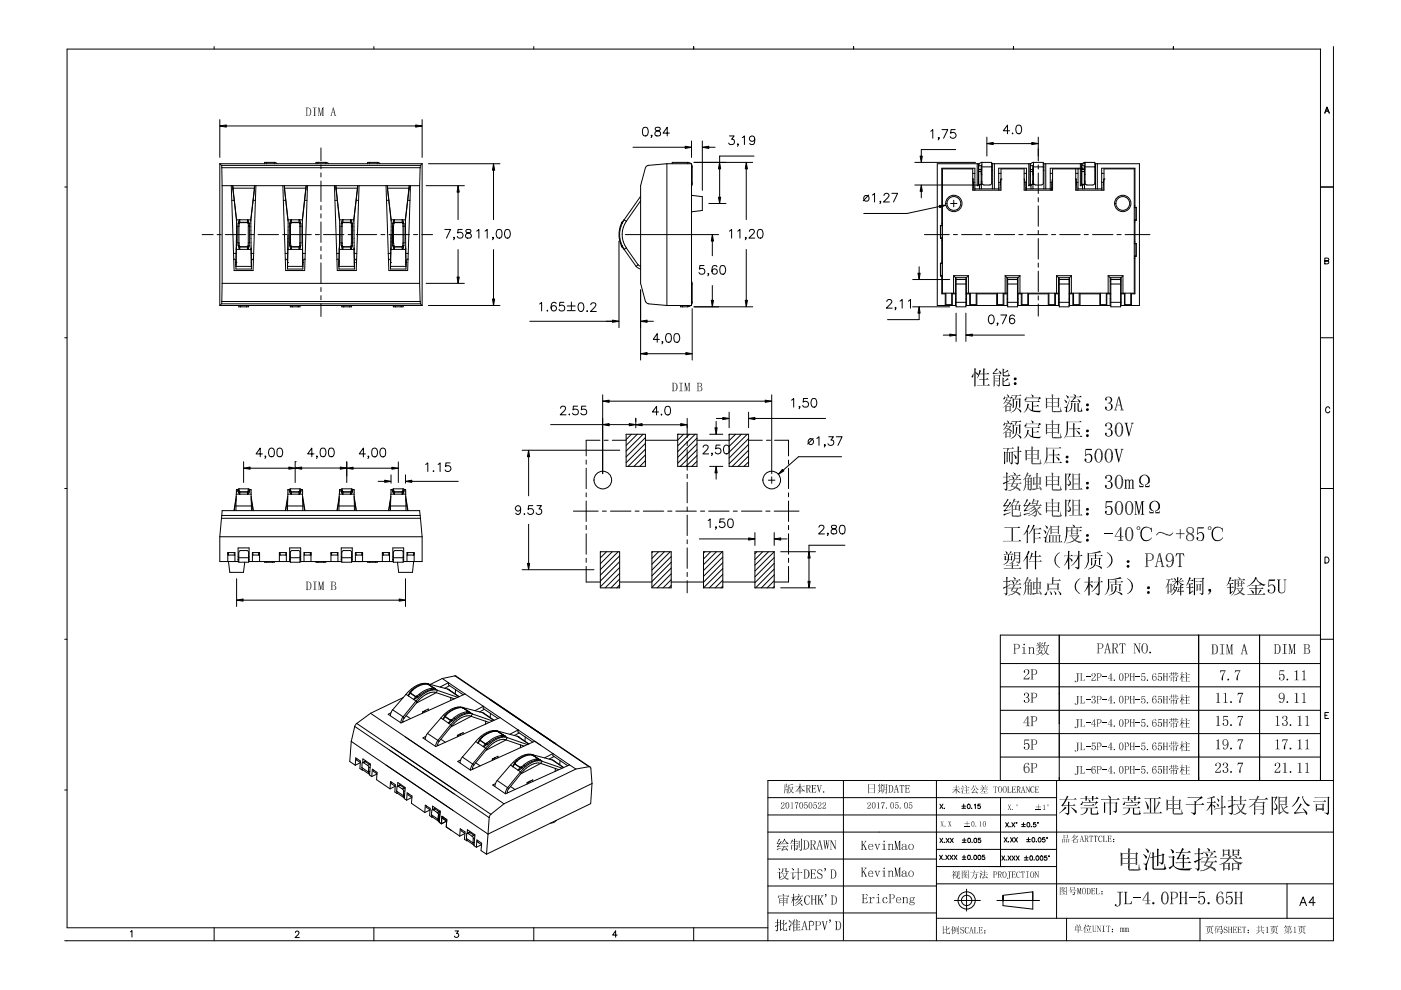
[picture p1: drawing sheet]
<svg xmlns="http://www.w3.org/2000/svg" width="297mm" height="210mm" viewBox="0 0 297 210" stroke-linecap="round" stroke-linejoin="round" font-family="sans-serif">
<g fill="none" stroke="#000" stroke-width=".21">
<path d="M45.4 9.9v.5M79.3 9.9v.5M113.2 9.9v.5M147.1 9.9v.5M181 9.9v.5M214.9 9.9v.5M248.8 9.9v.5M282.7 9.9v189.6h-269M13.7 39.7h.5M46.6 25.4v8M46.6 34.7v30.1M46.6 34.7l.4 .4h42.1l.4-.4"/>
<path d="M46.6 34.7h42.9M47 35.1v.5M47 35.6l.1 3.8M47 35.6h42.1M47.1 39.4v20.7M47.1 39.4h41.9M48 26.7h40.1M49 39.4l.6 18h4.1l.6-18M49.4 39.9l-.1-.5 .1 .8M49.4 39.9h4.5l-.7 6.7M49.4 39.9l.8 7M49.4 39.9v.3"/>
<path d="M53.9 39.4l-.7 7.5M54 39.4l-.1 .8M56.1 34.7v-.3h2.1v.3M56.5 34.4v.3M58.2 34.4l.5 .3M60 39.4l.6 18h4l.6-18M60.3 39.9v-.5v.8M60.3 39.9l.8 6.7h3M60.3 39.9h4.5M60.3 39.9l.8 7M64.8 39.9l-.7 6.7M64.8 39.9l-.7 7"/>
<path d="M64.9 39.4l-.1 .5M64.9 39.4v.8M67 34.7v-.3h2.1v.3M67.4 34.4v.3M68.1 31.4v2.7M68.1 34.9v.9M68.1 36.7v.8M68.1 38.4v4.3M69.1 34.4l.5 .3M70.9 39.4l.6 18h4l.6-18M71.2 39.4l.1 .8M71.2 39.4l.1 .5"/>
<path d="M71.3 39.9l.7 6.7h3l.8-6.7M71.3 39.9h4.5M71.3 39.9l.7 7M75.8 39.9l-.8 7M75.8 39.4v.5M75.9 39.4l-.1 .8M77.9 34.7v-.3h2.1v.3M78.4 34.4v.3M80 34.4l.6 .3M81.8 39.4l.6 18h4l.6-18M82.2 39.9l-.1-.5 .1 .8M82.2 39.9h4.5"/>
<path d="M82.2 39.9l.7 6.7M82.2 39.9l.7 7M86.7 39.9l.1-.5-.1 .8M86.7 39.9l-.8 6.7h-3M86.7 39.9l-.8 7M89 39.4v20.7M89.1 35.6l-.1 3.8M89.2 35.1l-.1 .5M89.5 25.4v8M89.5 34.7v30.1M90.3 39.4h8.2M90.8 34.7h15.2"/>
<path d="M104.6 36.1v10.5M134.2 31.2h11.1M136.5 27.1a.62 .62 0 0 1 .8 .2 .87 .87 0 0 1 .1 1.1 .87 .87 0 0 1-.9 .4l-.3-.8zM137.5 35.1h-.3l-.3 .5-1.1 3.8v20.7l1 3.8M138.2 28.8h-.2h.2l-.2 .4M139 27.1a.37 .37 0 0 0 .2 .6 .65 .65 0 0 1 .7 .3 .65 .65 0 0 1 0 .8h-.6a.53 .53 0 0 1-.5-.5 .53 .53 0 0 1 .5-.5l.4-.1a.37 .37 0 0 0 .2-.6zM141.4 34.7h5.2v30.1h-5.2M141.4 34.7v30.1M141.4 34.7l-4 .4M141.9 28.2h-1.3l.9-1.2v1.8M142.5 34.7v-.3h3.3v.3M145.8 34.4l.7 .3"/>
<path d="M146.6 35.4h.2v3.8h-.2M146.6 29.9v3.5M146.6 38.8h.2M146.6 34.9l.2 .5M147.1 34.4h12.5M148.9 29.9v10.5M150.3 31.2h1.3M152.6 35.8v6M154.7 28.8h.9l-.5 .7a.62 .62 0 0 1 .5 .9 .62 .62 0 0 1-1 .1l-.1-.2M156.5 30.6h-.1h.1l-.1 .4M157.4 29.2l.4-.4v1.9M158.2 35.8v10.8"/>
<path d="M159.9 33.1h-7.3v1.3M160 29.5a.57 .57 0 0 1-.8 .4 .57 .57 0 0 1-.2-.9 .57 .57 0 0 1 .9 .1 1.8 1.8 0 0 1-.1 1.5 .6 .6 0 0 1-.8-.2M194 34.4h12.8M194 39.2h13.3M197.3 27.8l.5-.3v1.8M199.1 29.2h-.2h.2l-.2 .5M199.7 27.5h1.2l-.8 1.8M202.5 27.5h-.9l-.1 .8a.66 .66 0 0 1 1-.1 .66 .66 0 0 1-.1 1 .66 .66 0 0 1-.9-.2M202.6 31.7h-7.3v1.4M206.2 38h.1M206.2 36.8h.5M206.2 38l.3 2.3"/>
<path d="M206.3 38.7h.4M206.4 39v.1M207.2 39.4h.5M207.2 34.7v4.7M207.5 36.4h.6M207.5 39.1h.8M207.5 35.7h.1M207.5 34.7v4.4M207.5 39.1l-.3 .3M207.5 35.9h.5M207.5 39.1v-4h.5l.1 4.9M207.6 34.7h-8.9v30.1h4"/>
<path d="M207.7 39.4v.6M207.9 39.1l-.2 .3M208 35.7h.2M208.2 38.8v-4.4h2.1l-.1 4.6-.3 .2h-1.3M208.2 35.4h2.2M208.2 38.4v.1M208.2 36.9v.1M208.2 36l-.1 .1M208.2 38.8l.2 .3 .2 .1M208.2 34.4a.68 .68 0 0 0-.7 .7M208.2 35l-.1 .1M209.2 29.1v4"/>
<path d="M210.3 34.7h8.3M210.3 36.1h.1M210.4 34.7v5.3M210.6 30.4h8.2M210.8 34.7v5.3M211.7 36.8h.5M211.7 38.7h.4M212.1 39v.1M212.2 38h.1M212.2 38l-.2 2.3M214.1 27.7h-1.4l.9-1.2v1.9M214.6 28.3h.2z"/>
<path d="M215.7 26.6a.61 .61 0 0 1 .8 .2 .95 .95 0 0 1-.6 1.6 1.17 1.17 0 0 1-.2-1.8zM217.1 38h.1M217.1 36.8h.5M217.2 38l.2 2.3M217.3 38.7h.3M217.3 39v.1M218.1 39.4h.5M218.1 34.7v4.7M218.4 36.4h.6M218.4 39.1h.8M218.4 35.7h.1M218.4 34.7v4.4"/>
<path d="M218.4 39.1l-.3 .3M218.4 39.1v-4h.6v4M218.4 35.9h.6M218.6 39.4v.6M218.9 39.1l-.3 .3M219 35.7h.1M219 38.4v1.6M219 38.4h.1M219 38.4l.1 .1M219 37h.1M219.1 35.4h2.2M219.1 36l-.1 1"/>
<path d="M219.1 36.9l-.1 .1M219.1 34.4a.68 .68 0 0 0-.7 .7M219.1 35l-.1 .1M220.1 29.1v5M220.1 35v.8M220.1 36.7v4.3M220.8 39.2l.3-.2 .1-.2v-4.4h-2.1l.1 4.6 .3 .2h1.3M221.2 34.7h8.8M221.2 36.1h.1M221.3 34.7v5.3M221.7 34.7v5.3M222.7 36.8h.5"/>
<path d="M222.7 38.7h.3M223 39v.1M223.1 38h.1M223.2 38l-.3 2.3M228.1 38h.1M228.1 35.8v4.5h6v-4.5h6.4v26.4h-2.8v-3.3M228.1 36.8h.5M228.1 38l.2 2.3M228.2 38.7h.4M228.2 39v.1M228.6 35.7v4.6M229.1 39.4h.4"/>
<path d="M229.1 34.7v4.7M229.3 39.1h.1M229.3 35.7h.1M229.3 36.4h.1M229.3 36.4h.6M229.3 39.1h.9M229.3 35.9h.6M229.3 35.1h.6v4M229.3 34.7v4.4M229.3 39.1l-.2 .3M229.5 39.4v.6M229.6 35.8h-6.4v4.5h-6.1v-4.5h-4.9v4.5h-6v-4.5h-6.4v26.4h2.8v-3.3"/>
<path d="M229.7 35.7h-7v4.6M229.8 39.1l-.3 .3M229.9 35.7h.1M229.9 38.4h.1M229.9 37h.1M229.9 38.4v1.6M229.9 38.4l.1 .1M230 35.4h2.3M230 36l-.1 1M230 36.9l-.1 .1M230.1 34.4a.68 .68 0 0 0-.7 .7M230.1 35l-.2 .1"/>
<path d="M230.4 39.2h1.3M230.5 39.2l-.4-.2v-.2l-.1-4.4h2.1v4.4l-.4 .4M232.1 34.7h9.5v30.1h-4M232.1 36.1h.2M232.3 34.7v5.3M232.7 34.7v5.3M233.6 36.8h.5M233.6 38.7h.4M233.9 39v.1M234.1 38h.1M234.1 38l-.2 2.3M280 39.7h2.7"/>
<path d="M280.9 24l.4-1.3 .5 1.3M281.1 23.6h.6M42.9 49.7h2.3M46 49.7h.9M47.8 49.7h4.3M49.1 42.5h.5M49.5 53.7h.6M49.6 55h.2l.2 .4M50 55.7h.1M50 55.4v1.6h3.3v-1.6M50.1 52.6v.3h3.1l.1 3.6h-3.3zM50.1 49.7v3.2"/>
<path d="M50.1 49.7v2.9M50.2 46.6h3M50.2 46.6l-.1 3.1M50.5 47.4l-.1 4.1M50.5 52l.3 .9M50.5 52l.2 .1M50.5 52l.3 .3M50.7 48v3.5M50.7 51.5h-.3l.1 .5M50.7 51.5v.6M50.7 48h-.3M50.7 47.4v.6"/>
<path d="M50.7 52.1l.1 .2M50.8 46.6l-.3 .8M50.8 52.3h.1M50.8 47.1l-.3 .3M50.8 47.2l-.1 .2h-.2M50.8 46.6h.1M50.8 52.9h.1M50.8 46.6v.6h1.7v-.6M50.8 47.1h1.7l.3 .3M50.8 52.9v-.6h1.7v.6M50.9 47.2h-.1M50.9 47.1h-.1"/>
<path d="M52.5 47.2h.1M52.5 52.9h.1M52.5 52.3h.1M52.5 46.6h.1M52.5 47.2l.1 .2M52.5 46.6l.3 .8M52.6 52.8l-.1 .1M52.6 52.8h.1M52.6 47.4l.1 .6h.2M52.6 47.4h.2M52.6 48v4.1M52.8 47.4l.1 .6"/>
<path d="M52.8 52l-.2 .8M52.8 52l-.2 .1-.1 .2M52.8 52l-.3 .3-1.7 .1M52.9 48l-.1 4.1M52.9 51.5h-.2M53 49.7h.8M53.2 46.6v6.3M53.2 53.7h.6M53.2 52.9v-.3l.1 3.6M53.3 55.7h.1M53.7 42.5h.5M53.7 55l-.4 .4"/>
<path d="M54.7 49.7h4.4M59.9 49.7h.9M60.1 42.5h.5M60.5 53.7h.5M60.5 55h.3l.2 .4M61 55.7h.1M61 55.4v1.6h3.2v-1.6M61 52.6v.3h3.1v-.3l.1 3.9h-3.2zM61.1 49.7l-.1 3.2M61.1 49.7l-.1 2.9M61.1 46.6v3.1M61.4 47.4l-.1 4.1"/>
<path d="M61.4 52l.3 .9M61.4 52l.3 .1M61.4 52l.3 .3M61.6 48v3.5M61.6 51.5h-.2v.5M61.6 51.5l.1 .6M61.6 48h-.2M61.6 47.4v.6M61.7 52.1v.2M61.7 49.7h4.3M61.7 52.3h.1M61.7 47.2v.2h-.3"/>
<path d="M61.7 46.6l-.3 .8M61.7 47.1l-.3 .3M61.7 52.9h.1M61.8 47.2h-.1M61.8 46.6h-.1M61.8 52.9h.1M61.8 52.3h.1M61.8 47.2h.1M61.8 52.9v-.6h1.6v.6M61.8 46.6v.6M61.8 52.4h1.6M61.8 47.1h1.6"/>
<path d="M61.8 46.6h.1M61.8 47.1h-.1M63.4 46.6v.6h-1.6M63.4 46.6h.1M63.4 47.1h.1M63.4 52.3h.1M63.4 47.2h.1M63.4 47.2l.1 .2M63.5 46.6l.3 .8M63.5 47.1l.3 .3M63.5 52.3h-.1M63.5 52.9h-.1"/>
<path d="M63.5 47.4l.1 .6h.2M63.5 52.1v.2M63.5 47.4h.3M63.6 48l-.1 4.1M63.8 47.4v.6M63.8 52l-.3 .9M63.8 52l-.3 .1M63.8 52l-.3 .3M63.8 48l-.1 4.1M63.8 51.5h-.2M64.1 46.6l.1 6.3M64.2 53.7h.5"/>
<path d="M64.2 55.7h.1M64.6 42.5h.5M64.6 55l-.3 .1-.1 .3M66.9 49.7h.8M68.1 43.6v.9M68.1 45.3v.9M68.1 47.1v4.3M68.1 52.3v.8M68.1 54v.9M68.1 55.7v4.4M68.6 49.7h4.3M71 42.5h.5"/>
<path d="M71.4 53.7h.5M71.4 55h.1M71.5 54.9l.3 .2 .1 .3M71.9 55.4v1.6h3.2v-1.6M71.9 55.7h.1M71.9 52.6v.3h3.2v-.3v3.9h-3.2zM72 49.7v3.2M72 49.7v2.9M72 46.6v3.1M72.3 48v3.5M72.4 47.4l-.1 .6M72.4 52l.3 .9"/>
<path d="M72.4 52l.2 .1M72.4 52l.3 .3 1.6 .1M72.5 48v3.5M72.5 51.5h-.2l.1 .5M72.5 51.5l.1 .6M72.5 48h-.2M72.6 47.4l-.1 .6M72.6 52.1l.1 .2M72.7 52.3h.1M72.7 46.6l-.3 .8M72.7 52.9h.1M72.7 47.2l-.1 .2h-.2"/>
<path d="M72.7 46.6h.1M72.7 47.2h.1M72.7 52.9v-.6h1.6v.6M72.7 46.6v.6h1.6v-.6M73.8 49.7h.9M74.3 47.1h-1.6l-.3 .3M74.3 46.6h.1M74.3 47.1h.1M74.4 52.3h-.1M74.4 47.2h.1M74.4 52.9h.1M74.4 47.2l.1 .2"/>
<path d="M74.4 46.6l.3 .8M74.4 47.1l.3 .3M74.5 47.4v.6M74.5 47.4h.2M74.5 48v3.5M74.5 51.5l-.1 .6M74.5 48h.3M74.7 47.4l.1 .6M74.7 52l-.3 .9M74.7 52l-.2 .1-.1 .2M74.7 52l-.3 .3M74.8 48l-.1 4.1"/>
<path d="M74.8 51.5h-.3M75 46.6l.1 6.3M75.1 53.7h.5M75.1 55.7h.1M75.5 42.5h.5M75.5 49.7h4.4M75.6 55h.1M75.6 54.9l-.4 .2v.3M80.8 49.7h.8M82 42.5h.4M82.3 53.7h.6M82.3 55h.1"/>
<path d="M82.4 54.9l.4 .2v.3M82.5 49.7h4.3M82.8 55.7h.1M82.8 55.4v1.6h3.3v-1.6M82.9 52.6v.3h3.1v-.3l.1 3.9h-3.3zM82.9 49.7v3.2M82.9 49.7v2.9M83 46.6l-.1 3.1M83.2 48v3.5M83.3 47.4l-.1 .6M83.3 52l-.1-.5h.3v.6M83.3 52l.3 .9"/>
<path d="M83.3 52l.2 .1M83.3 52l.3 .3M83.5 48h-.3M83.5 47.4l-.1 4.1M83.5 52.1l.1 .2M83.6 52.3h.1M83.6 47.2l-.1 .2h-.2M83.6 46.6l-.3 .8M83.6 47.1l-.3 .3M83.6 52.9v-.6h1.7v.6M83.6 46.6v.6M83.6 46.6h.1"/>
<path d="M83.6 52.9h.1M83.6 47.2h.1M83.6 47.1h.1M85.3 46.6v.6h-1.7M85.3 46.6h.1M85.3 52.3h.1M85.3 47.2h.1M85.3 46.6l.3 .8M85.3 52.9h.1M85.3 47.2l.1 .2M85.3 47.1h-1.7M85.3 47.1h.1"/>
<path d="M85.4 47.1l.2 .3M85.4 47.4v.6M85.4 52.1l-.1 .2M85.4 47.4h.2M85.4 48v3.5M85.4 51.5v.6M85.6 47.4l.1 .6h-.3M85.6 52l-.3 .9M85.6 52l-.2 .1M85.6 52l-.3 .3-1.7 .1M85.7 48l-.1 4.1M85.7 51.5h-.3"/>
<path d="M86 46.6v6.3M86 53.7h.6M86.1 55.7h.1M86.4 42.5h.6M86.5 55h-.2l-.2 .4M87.7 49.7h.8M89.4 49.7h2.3M94.3 48.6h1.2l-.8 1.9M96.3 50.4h-.1h.1l-.1 .4M97.1 40.7v5.9M97.1 52.9v5.8M98 48.6h-.9l-.1 .8a.65 .65 0 0 1 1 0 .65 .65 0 0 1-.1 1 .65 .65 0 0 1-1-.3"/>
<path d="M98.9 48.7a.37 .37 0 0 0 .2 .7 .67 .67 0 0 1 .7 .2 .67 .67 0 0 1 0 .8l-.7 .1a.53 .53 0 0 1-.4-.6 .53 .53 0 0 1 .5-.5h.4a.42 .42 0 0 0 .2-.7zM101.1 49l.4-.4v1.9M102.8 49l.5-.4v1.9M104.6 50.4h-.2h.2l-.2 .4M104.6 52.9v10.5M105.5 48.7a.63 .63 0 0 1 .9 .3v.4a.77 .77 0 0 1-.7 1.1 1.16 1.16 0 0 1-.2-1.8zM107.2 48.7a.59 .59 0 0 1 .9 .3 .93 .93 0 0 1-.6 1.5 1.16 1.16 0 0 1-.3-1.8zM131.2 51.1v18.4M131.5 51.5l.2 .6M131.5 48h.1M131.5 48l-.3 1.7 .3 1.8M131.6 51.5h-.1"/>
<path d="M131.7 47.4l-.2 .6M131.8 52.3l-.1-.2 .2-.1v.3M131.8 52.3h.1M131.9 47.2l-.2 .2M131.9 52.3h.1M131.9 47.2h.1M131.9 52.4l.4 .5M131.9 47.2v.2h-.2M131.9 47.1v.1M131.9 47.1h.1M132.3 52.9l.5-.3 2.5 3.6-.4 .3zM132.3 46.6l-.4 .5"/>
<path d="M132.4 46.6a5.5 5.5 0 0 0 0 6.3M132.6 49.7h19.8M132.8 46.9a4.9 4.9 0 0 0 0 5.7M134.9 56.4l.4 .4 .5 .2M135.3 56.1l.5 .4M135.8 42.6l-3 4.3-.5-.3M135.8 41.6l-3.5 5M146.6 41.4l2.3 .3v2.9l-2.3 .3M146.6 59.7l.2 .5M149.3 56.3h-.9l-.1 .8a.65 .65 0 0 1 1 0 .65 .65 0 0 1-.2 1 .65 .65 0 0 1-.9-.3M150.2 58.1h-.1h.1l-.1 .4M150.3 43.1h3.6"/>
<path d="M151 51.1v3.1M152 56.6a.55 .55 0 0 0-.5-.3 .55 .55 0 0 0-.5 .4 1.44 1.44 0 0 0 .2 1.4 .57 .57 0 0 0 .8-.3 .57 .57 0 0 0-.3-.8 .57 .57 0 0 0-.7 .5M152.9 56.4a.62 .62 0 0 1 .8 .3 .87 .87 0 0 1 .1 1 .87 .87 0 0 1-.9 .4l-.3-.7zM154.7 49l.4-.4v1.9M156.4 49l.5-.4v1.9M158.2 50.4h-.2h.2l-.2 .4M158.2 52.9v10.8M158.9 49.1l.2-.4 .5-.1 .2 .1 .1 .5-1.1 1.3h1.2M160.8 48.7a.59 .59 0 0 1 .9 .3 1.52 1.52 0 0 1-.2 1.4 .62 .62 0 0 1-.8-.3 1.41 1.41 0 0 1 .1-1.4zM184.2 41.3l-1.2 1.3M185 41.3l.4-.3v1.8M186.7 42.8h-.2h.2l-.2 .4"/>
<path d="M187.4 41.5l.1-.3a.59 .59 0 0 1 .8-.1l.2 .4-1.2 1.3h1.3M189.1 41h1.2l-.9 1.8M193.5 59.3h7.9M194.9 56.6v1.3M195.3 40.6v1.3M196 49.7h5.3M199.2 43.8l-6.9 1.5h-9.2M199.5 47.8v2.7M199.5 55.8v2.7M199.5 55.8h.3M199.5 58.5h.3M199.5 50.4h.3"/>
<path d="M199.5 47.9h.3M199.7 58.5v3.8h.7v2.5M199.7 50.5v5.3M199.7 47.4h.1M199.7 58.9h.1M199.7 50.9h.1M199.7 55.4h.1M199.8 47.8h-.4v2.7h.4M199.8 55.8h-.4v2.7h.4M201.5 43.1h1.4M202.1 49.7h.9M202.2 58.5h3.1"/>
<path d="M202.2 58.5v3.7M202.2 58.5l.4 .4M202.2 42.5v1.4M202.6 58.9h2.3M202.6 59.6h.1M202.7 58.9v6.2h2.1v-6.2M202.7 59.3h2.1M203.9 49.7h4.3M204.8 59.6h.1M204.9 58.9v3.3h8.6v-3.3M205.3 58.5v3.7M205.3 58.5l-.4 .4"/>
<path d="M206.7 40.3v-4.6h-7v12.1M206.7 40h5M209.1 49.7h.8M210.8 49.7h4.3M211.7 40.3v-4.6h5.9v4.6M213.1 58.5h3.2M213.1 58.5v3.7M213.1 58.5l.4 .4M213.5 58.9h2.3M213.5 59.6h.1M213.6 58.9v6.2h2.1v-6.2M213.6 59.3h2.1"/>
<path d="M215.7 59.6h.1M215.8 58.9v3.3h8.6v-3.3M216 49.7h.9M216.3 58.5v3.7M216.3 58.5l-.5 .4M217.6 40h5.1M217.7 49.7h4.4M220.1 41.9v.9M220.1 43.6v4.4M220.1 48.9v.8M220.1 50.6v4.3M220.1 55.8v.9"/>
<path d="M220.1 57.5v4.3M223 49.7h.8M224 58.5h3.2M224 58.5v3.7M224 58.5l.4 .4M224.4 58.9h2.4M224.4 59.6h.2M224.6 58.9v6.2h2.1v-6.2M224.6 59.3h2.1M224.7 49.7h4.3M226.7 59.6h.1M226.8 58.9v3.3h8.6v-3.3"/>
<path d="M227.2 58.5v3.7M227.2 58.5l-.4 .4M228.6 40h5M229.9 49.7h.9M231.6 49.7h4.4M233.6 40.3v-4.6h7v8.3M235 58.5h3.1M235 58.5v3.7M235 58.5l.4 .4M235.4 58.9h2.3M235.4 59.6h.1M235.5 58.9v6.2h2.1v-6.2"/>
<path d="M235.5 59.3h2.1M236.8 49.7h.9M237.6 59.6h.1M238.1 58.5v3.7M238.1 58.5l-.4 .4M238.5 49.7h5.3M240.5 47.1h.1M240.5 51.7h.3M240.5 54.3h.3M240.5 44h.3M240.5 46.6h.3M240.5 51.6h.4v2.7h-.4"/>
<path d="M240.5 44h.4v2.7h-.4M240.5 43.6h.1M240.5 54.8h.1M240.5 51.2h.1M240.6 54.3v8h-.7v2.5M240.6 46.7v4.9M240.8 44v2.7M240.8 51.6v2.7M280.9 54.7l.8 .1v.3l-.1 .1-.7 .1 .7 .1 .1 .1v.3l-.8 .2zM13.7 71.6h.5M46.6 64.8h42.9M47 64.4l-.4 .4"/>
<path d="M47 64.4h42.1M47 63.9v.5M47.1 60.1l-.1 3.8h42.1l-.1-3.8M47.1 60.1h41.9M50.6 64.8v.3h2.1v-.3M51 64.8v.3M52.3 64.8v.3M61.6 64.8v.3h2v-.3M61.9 64.8v.3M63.2 64.8v.3M68.1 61v.8M68.1 62.7v.9"/>
<path d="M68.1 64.4v2.7M72.5 64.8v.3h2v-.3M72.9 64.8v.3M74.2 64.8v.3M83.4 64.8v.3h2.1v-.3M83.8 64.8v.3M85.1 64.8v.3M89.1 63.9l.1 .5M89.1 64.4l.4 .4M90.3 60.1h8.2M90.8 64.8h15.2M112.3 68.1h18.9"/>
<path d="M114.4 64.5l.4-.4v1.8M116 65.9h.1zM117.9 64.3a.53 .53 0 0 0-.5-.2 .53 .53 0 0 0-.5 .4 1.03 1.03 0 0 0 .5 1.4 .57 .57 0 0 0 .6-.5 .57 .57 0 0 0-.6-.6 .57 .57 0 0 0-.6 .5M119.6 64.1h-.9l-.1 .8a.64 .64 0 0 1 1-.1 .64 .64 0 0 1-.1 1 .64 .64 0 0 1-1-.2M120.3 65.9h1.7M120.3 64.9h1.7M121.1 64v1.7M122.8 64.3a.61 .61 0 0 1 .9 .2 .95 .95 0 0 1-.6 1.5 1.17 1.17 0 0 1-.3-1.7zM124.4 65.9h.2zM125.3 64.6l.3-.4 .6 .1 .1 .2-.2 .7-.9 .8h1.2M135.8 61.5v14.8M136.9 63.9l.3 .4 .3 .1"/>
<path d="M137.2 68.1h1.3M137.2 75h8.2M137.4 64.4l4 .4M139.8 72h-1.3l.8-1.3v1.9M140.5 72.5h-.2h.2l-.2 .4M141.4 70.8a.63 .63 0 0 1 .9 .3v.4a.77 .77 0 0 1-.7 1.1 1.16 1.16 0 0 1-.2-1.8zM143.1 70.8a.62 .62 0 0 1 .9 .3 .87 .87 0 0 1 .1 1 .87 .87 0 0 1-1 .4l-.2-.7zM144.3 64.8v.3h1.5M144.7 64.8v.3M145.8 64.8v.3M146.5 64.7l-.7 .3M146.6 64.1h.2"/>
<path d="M146.6 60.2h.2M146.8 60.2v3.9M146.8 65.4v10.9M146.8 64.1l-.2 .5M147.1 65.1h12.5M151 60.5v3.2M188 63.9l.1-.2a.59 .59 0 0 1 .8-.1l.2 .4-1.2 1.3h1.3M189.9 65.3h-.1h.1l-.1 .4M190.8 63.9l.5-.4v1.8M192.6 63.9l.4-.4v1.8M193.5 65.1h7.9M194.9 66.4v1.4h-6.7"/>
<path d="M200 71h1.4M200.6 62.2v2.4h1.2v-2.4M201.8 62.3h.9M201.9 62.3v2.5M202.6 64.1h2.3M202.6 62.3v2.5M202.6 63.4h.1M202.7 60.2h2.1M202.7 66.4v6M204.8 64.8h8.8M204.8 66.4v6M204.8 62.3h.9"/>
<path d="M204.8 63.4h.1M204.9 62.3v2.5M205.6 62.3v2.5M205.7 62.2v2.4h1.3v-2.4M206.2 71h11M207.1 64.8v-2.5h4.2v2.5M209.8 66.9a.55 .55 0 0 1 .9 .2 .95 .95 0 0 1-.6 1.6 1.17 1.17 0 0 1-.3-1.8zM211.5 62.2v2.4h1.2v-2.4M211.6 68.5h-.2h.2l-.2 .5M212.2 66.8h1.2l-.9 1.9M212.7 62.3h.9M212.8 62.3v2.5"/>
<path d="M213.5 64.1h2.4M213.5 62.3v2.5M213.5 63.4h.1M213.6 60.2h2.1M215.1 67.1a.54 .54 0 0 0-.5-.3 .54 .54 0 0 0-.5 .3 1.13 1.13 0 0 0 .5 1.6 .58 .58 0 0 0 .6-.6 .58 .58 0 0 0-.5-.6 .58 .58 0 0 0-.7 .5M215.7 64.8h8.9M215.7 62.3h1M215.7 63.4h.2M215.9 62.3v2.5M216.5 62.3v2.5M216.7 62.2v2.4h1.2v-2.4M218.1 64.8v-2.5h4.2v2.5"/>
<path d="M220.1 62.7v.9M220.1 64.5v2.5M222.4 62.2v2.4h1.2v-2.4M223.6 62.3h1M223.8 62.3v2.5M224.4 64.1h2.4M224.4 62.3v2.5M224.4 63.4h.2M224.6 60.2h2.1M226.7 64.8h8.8M226.7 62.3h.9M226.7 63.4h.1"/>
<path d="M226.8 62.3v2.5M227.5 62.3v2.5M227.6 62.2v2.4h1.2v-2.4M229 64.8v-2.5h4.2v2.5M233.3 62.2v2.4h1.3v-2.4M234.6 62.3h.9M234.7 62.3v2.5M235.4 64.1h2.3M235.4 63.4h.1M235.4 62.3v2.5M235.5 60.2h2.1M237.6 62.3h.9"/>
<path d="M237.6 63.4h.1M237.7 62.3v2.5M238.4 62.3v2.5M238.5 62.2v2.4h1.2v-2.4M280 71.6h2.7M51.6 97.9v4.4M53 99.3h8.2M55.6 96.2h-1.3l.9-1.2v1.8M56.3 96.8h-.1h.1l-.1 .4M57.2 95.1a.58 .58 0 0 1 .9 .3v1.1a.6 .6 0 0 1-1.1 0 1.41 1.41 0 0 1 .2-1.4zM58.9 95.1a.57 .57 0 0 1 .9 .3 .9 .9 0 0 1-.6 1.4l-.4-.3-.1-.7zM62.6 97.9h.1"/>
<path d="M62.6 97.9v4.4M64 99.2h8.1M66.6 96.2h-1.4l.9-1.2v1.8M67.2 96.8h-.1h.1l-.1 .4M68.1 95.1a.62 .62 0 0 1 .9 .3 .87 .87 0 0 1 .1 1 .87 .87 0 0 1-1 .4l-.2-.7zM69.9 95.1a.62 .62 0 0 1 .9 .3 .87 .87 0 0 1 0 1 .87 .87 0 0 1-.9 .4l-.3-.7zM73.5 97.9v4.4M74.9 99.3h8.2M77.5 96.2h-1.3l.8-1.2v1.9M78.2 96.8h-.2h.2l-.2 .4M79.1 95.1a.57 .57 0 0 1 .8 .3 .95 .95 0 0 1-.6 1.5 1.21 1.21 0 0 1-.2-1.8zM80.8 95.1a.58 .58 0 0 1 .9 .3l.1 .4a.81 .81 0 0 1-.6 1.1h-.1a1.17 1.17 0 0 1-.3-1.8z"/>
<path d="M84.5 97.9v4.4M90.2 98.5l.5-.4v1.9M91.8 99.9h.2zM92.9 98.5l.4-.4v1.9M95.4 98.1h-.9v.8a.65 .65 0 0 1 1 0 .65 .65 0 0 1-.2 1 .65 .65 0 0 1-.9-.3M110.7 95.5h20.7M112.1 96.8v8.3M116.7 90h11.1M118.9 86.6l.1-.4a.59 .59 0 0 1 .8 .1l.1 .3-.2 .5-.9 .8h1.2M120.6 87.9h.2zM122.4 86.1h-.8l-.1 .8a.64 .64 0 0 1 1 0 .64 .64 0 0 1-.2 1 .64 .64 0 0 1-.9-.3M124.2 86.1h-.9v.8a.64 .64 0 0 1 .9 0 .64 .64 0 0 1-.1 1 .64 .64 0 0 1-.9-.3"/>
<path d="M124.3 97.5v.9M124.3 99.3v4.3M127.2 93.3h-2.9v3.4M127.8 83.7v16.7M128.1 93.3h.8M129.2 85.1h33M129.2 90h4.2M129.8 93.3h3M132.8 92.1h4v6.8h-4zM133.9 92.1l-1.1 1.1M134.8 88.7v2M135.1 92.1l-2.3 2.3"/>
<path d="M136.1 90.1h8.2M136.3 92.1l-3.5 3.5M136.8 92.8l-4 4.1M136.8 94l-4 4.1M136.8 95.2l-3.6 3.7M136.8 96.4l-2.4 2.5M136.8 97.7l-1.2 1.2M136.8 93.3h6.9M139.6 87.3h-1.3l.9-1.2v1.9M140.2 87.9h.1zM141.2 86.2a.63 .63 0 0 1 .9 .3l.1 .4a.81 .81 0 0 1-.6 1.1h-.1a1.17 1.17 0 0 1-.3-1.8zM143.7 92.1h.1"/>
<path d="M143.7 92.1h4.1v6.8h-4.1zM144.9 92.1l-1.2 1.2M145.7 88.7v4M145.7 93.6v.9M145.7 95.4v4.3M146.2 92.1l-2.5 2.4M147.4 92.1l-3.7 3.7M147.8 92.9l-4.1 4.1M147.8 94.1l-4.1 4.1M147.8 95.4l-3.6 3.5M147.8 96.6l-2.3 2.3M147.8 97.8l-1.1 1.1"/>
<path d="M147.8 93.3h6.8M149.1 94.8l.2-.3a.59 .59 0 0 1 .8 0v.6l-1.1 1.1h1.2M150.5 98.9h2.7M150.5 92.1h2.7M151 96.1h-.2h.2l-.2 .5M151.8 89.4v1.3M151.9 88.7h1.3M152.7 94.4h-.9l-.1 .8a.64 .64 0 0 1 1-.1 .64 .64 0 0 1-.1 1 .64 .64 0 0 1-.9-.2M153.7 94.5a.58 .58 0 0 1 .9 .2v.5a.81 .81 0 0 1-.5 1h-.2a1.17 1.17 0 0 1-.2-1.7zM154.6 92.1h4.1v6.8h-4.1zM154.6 87.4v3.3M154.7 92.1l-.1 .1"/>
<path d="M156 92.1l-1.4 1.3M157.2 92.1l-2.6 2.6M158.4 92.1l-3.8 3.8M158.7 93l-4.1 4.1M158.7 94.2l-4.1 4.1M158.7 95.5l-3.4 3.4M158.7 96.7l-2.2 2.2M158.7 97.9l-1 1M158.7 93.3h2.9M158.7 87.4v3.3M160.1 88.7h14.9M162.5 93.3h.9"/>
<path d="M163.6 83.7v16.7M164.2 93.3h3v3.4M167.2 97.5v.9M167.2 99.3v4.3M167.8 84.8l.5-.3v1.8M169.6 86.3h-.2h.2l-.2 .4M171.2 84.5h-.8l-.1 .8a.65 .65 0 0 1 1 0 .65 .65 0 0 1-.2 .9 .65 .65 0 0 1-.9-.2M172.2 84.6a.59 .59 0 0 1 .9 .2 .93 .93 0 0 1-.6 1.5 1.16 1.16 0 0 1-.3-1.7zM172.4 93l-1.2 1.2M173.2 93l.4-.4v1.8M174.9 94.3h-.1h.1l-.1 .5M175.7 92.6h1l-.5 .7a.61 .61 0 0 1 .5 .9 .61 .61 0 0 1-1 .1l-.2-.2"/>
<path d="M177.3 92.6h1.2l-.8 1.8M178.4 96.8h-9.1l-3.2 2.9M281.9 86.6a.5 .5 0 0 0-.7-.3 .5 .5 0 0 0-.1 .7 .45 .45 0 0 0 .3 .5 .45 .45 0 0 0 .5-.3M13.7 103.6h.5M46.6 113.8v5.3h4M46.6 113.8h42.9M47 109.9h42.1M47 109.9l-.4 3.9M47 109.3h42.1M47 109.3v.6M47 109.3l.1-1h41.9l.1 1M48.3 117.4h.1"/>
<path d="M48.3 119.1v-1.9h1.5v1.9M48.4 117.2v.5h1.4M48.4 119.1l.3 2.3h2.9l.3-2.2M48.4 117.2v.5M49.7 117.2v.5M50 107.3v1M50 107.3h3.3M50 107.3l.1-2.5h3.1l.1 2.5M50.1 105.8l-.4 2.5M50.1 105.2l-.5 3.1M50.4 104.1v-.3h-.3v1M50.5 119.1v-2.9h2.3v2.9"/>
<path d="M50.5 118h.1M50.5 118.6h.1M50.5 104.3l.3 .4M50.5 104.3h.3M50.5 118.6v.1M50.6 118.3h2.1M50.7 103.6h1.9v.6M50.7 103.6v.3M50.7 103.6l-.3 .2M50.7 103.9l-.3 .2 .1 .2M50.7 103.9h.1M50.7 103.9v.2"/>
<path d="M50.7 104.1l-.2 .2M50.7 104.1l.1 .1M50.8 104.3h.1M50.8 104.2v.1M50.8 104.8h.1M50.8 104.3v.5M50.8 104.3h1.7M51 116.7h1.3M51 116.7l-.3 .2-.1 .3v2h2.1v-2.1v-.2l-.4-.2M52.5 104.3v.5M52.5 104.8h.1M52.5 104.3h.1"/>
<path d="M52.5 104.7v.1M52.5 104.2l.3 .1M52.7 103.6l.2 .2M52.7 103.9l.2 .2M52.7 119.1h8.9M52.7 118h.1M52.7 118.6h.1M52.8 104.3l-.3 .4M52.8 104.3h-2M52.9 103.8h.3v1M52.9 103.8v.3M52.9 104.1l-.1 .2"/>
<path d="M53.2 105.8l.5 2.5M53.2 105.2l.5 3.1M53.3 107.3v1M53.5 117.7h1.5M53.5 119.1v-1.9h1.5v1.9M53.6 117.2v.5M54.9 117.2v.5M56.1 119.1v.1h2.1v-.1M56.5 119.1v.1M57.7 119.1v.1M59.2 117.4h.1M59.2 119.1v-1.9h1.5v1.9"/>
<path d="M59.3 117.2v.5h1.4M59.4 117.2v.5M60.6 117.2v.5M61 107.3v1M61 107.3h3.2M61 107.3v-2.5h3.1l.1 2.5M61 105.2l-.5 3.1M61 105.8l-.4 2.5M61.3 104.1v-.3h-.2l-.1 1M61.4 119.1v-2.9h2.3v2.9M61.4 118h.2M61.4 118.6h.2"/>
<path d="M61.4 104.3l.3 .4M61.4 104.3h.3M61.6 118.3h2M61.6 103.6h2l-.1 .6M61.6 103.6v.3M61.6 103.6l-.2 .2M61.6 103.9l-.2 .2v.2M61.6 103.9h.1M61.6 103.9l.1 .2M61.7 104.1l-.3 .2M61.7 104.1v.1M61.7 104.2h.1"/>
<path d="M61.7 104.3h.1M61.7 104.7l.1 .1M61.8 104.8h.1M61.8 104.3h.1M61.8 104.3h1.6v.5M61.8 104.3v.5M61.8 104.3h1.6M63.4 104.3h.1M63.5 104.3h-.1M63.5 104.7l-.1 .1M63.5 104.1v.1M63.5 104.1l.3 .2"/>
<path d="M63.6 103.6l.2 .2M63.6 103.9l.2 .2M63.6 119.1h8.9M63.6 118h.1M63.6 118.6h.1M63.6 117.1l-.2-.3h-1.6l-.2 .3v2.1h2v-2M63.8 104.3l-.3 .4M63.8 104.3h-.3M63.8 103.8v.3M63.8 103.8h.3M63.8 104.1l-.1 .2M64.1 103.8l.1 1"/>
<path d="M64.2 105.8l.4 2.5M64.2 105.2l.5 3.1M64.2 107.3v1M64.5 117.7h1.4M64.5 119.1v-1.9h1.4v1.9M64.6 117.2v.5M65.8 117.2v.5M65.9 117.2v.5M67 119.1v.1h2.1v-.1M67.4 119.1v.1M68.7 119.1v.1M70.2 117.4h.1"/>
<path d="M70.2 119.1v-1.9h1.4v1.9M70.2 117.2v.5h1.4M70.3 117.2v.5M71.5 117.2v.5M71.9 107.3v1M71.9 107.3h3.2M71.9 107.3v-2.5h3.2v2.5M71.9 105.2l-.5 3.1M71.9 105.8l-.4 2.5M72.3 103.8h-.3v1M72.3 103.8v.3M72.3 104.1l.1 .2"/>
<path d="M72.4 119.1v-2.9h2.3v2.9M72.4 118h.1M72.4 118.6h.1M72.4 104.3l.3 .4M72.4 104.3h1.9M72.5 117.2v2h2v-2M72.5 118.3h2M72.5 117.1v-.2l.4-.2 1.5 .1 .2 .3M72.5 103.6v.3M72.5 103.6h2M72.5 103.6l-.2 .2M72.5 103.9h.1"/>
<path d="M72.5 103.9l-.2 .2M72.5 103.9l.1 .2M72.6 104.1l-.2 .2M72.6 104.1l.1 .1M72.7 104.2h.1M72.7 104.7v.1M72.7 104.8h.1M72.7 104.3h.1M72.7 104.3v.5M72.7 104.3h1.6v.5M74.4 104.3h-.1M74.4 104.8h.1"/>
<path d="M74.4 104.2l.1-.1 .2 .2M74.4 104.7v.1M74.4 104.7h.1M74.5 103.6v.3M74.5 103.9l-.1 .3M74.5 103.6l.3 .2M74.5 103.9l.3 .2M74.5 119.1h8.9M74.5 118h.2M74.5 118.6h.2M74.7 104.3l-.3 .4M74.7 104.3h-.3"/>
<path d="M74.8 103.8h.3v1M74.8 103.8v.3M74.8 104.1l-.1 .2M75.1 105.2l.5 3.1M75.1 105.8l.4 2.5M75.1 107.3v1M75.4 117.7h1.5M75.4 119.1v-1.9h1.5v1.9M75.5 117.2v.5M76.7 117.2v.5M76.8 117.2v.5M77.9 119.1v.1h2.1v-.1"/>
<path d="M78.4 119.1v.1M79.6 119.1v.1M80.2 102.1h1.4M81.1 117.4h.1M81.1 119.1v-1.9h1.5v1.9M81.2 117.2v.5h1.4M81.2 117.2v.5M82.4 117.2v.5M82.8 107.3h3.3M82.8 107.3l.1-2.5h3.1l.1 2.5M82.8 107.3v1M82.8 105.8l-.4 2.5"/>
<path d="M82.9 105.2l-.5 3.1M82.9 100.7v1.7M83.2 103.8h-.3v1M83.2 103.8v.3M83.2 104.1l.1 .2M83.3 104.3l.3 .5M83.3 104.3h.3M83.3 119.1v-2.9h2.3v2.9M83.3 118h.1M83.3 118.6h.1M83.4 118.3h2.1M83.5 103.6l-.3 .2"/>
<path d="M83.5 103.9h.1M83.5 103.9l-.3 .2M83.5 103.9v.2M83.5 104.1l-.2 .2M83.5 104.1l.1 .1M83.6 104.2h.1M83.6 104.3h.1M83.6 104.2v.1M83.6 104.3h1.7M83.6 104.3v.5M83.6 104.8h.1M83.8 116.7h1.3l.3 .2 .1 2.3h-2.1v-2"/>
<path d="M83.8 116.7l-.3 .2-.1 .2M85.3 104.3v.5M85.3 104.3h.1M85.3 104.8h.1M85.3 104.3h-1.7M85.3 104.7v.1M85.4 104.7h-.1M85.4 104.3h-.1M85.4 104.1l-.1 .1M85.4 104.1l.2 .2M85.4 103.6h-2v.3M85.4 103.6v.3"/>
<path d="M85.4 103.9v.3M85.4 103.6l.3 .2M85.4 103.9l.3 .2M85.5 118h.1M85.5 118.6h.1M85.6 104.3l.1-.5h.3v1M85.6 104.3l-.2 .4M85.6 104.3h-.2M86 100.7v1.7M86 105.2l.5 3.1M86 105.8l.4 2.5M86.1 107.3v1"/>
<path d="M86.3 117.7h1.5M86.3 119.1v-1.9h1.5v1.9M86.4 117.2v.5M87.3 102.1h9.9M87.7 117.2v.5M87.7 119.1l-.2 2.3h-3l-.2-2.2M87.8 117.2v.5M89.1 109.3v.6M89.1 109.9l.4 3.9M89.5 113.8v5.3h-4M110.4 107.8a.57 .57 0 0 1-.8 .5 .57 .57 0 0 1-.2-.9 .57 .57 0 0 1 .9 .1 1.38 1.38 0 0 1-.4 1.6l-.5-.1v-.2M111.1 109h.2z"/>
<path d="M112.1 111.2v8.3M113 107.2h-.9l-.1 .8a.66 .66 0 0 1 1 0 .66 .66 0 0 1-.1 1 .66 .66 0 0 1-1-.3M113.8 107.2h1l-.5 .7a.61 .61 0 0 1 .4 1 .61 .61 0 0 1-1-.2M121.6 108.4h5.2M124.3 104.5v.8M124.3 106.2v4.4M124.3 111.4v.9M124.3 113.2v4.3M124.3 118.4v.8M127.3 117h4.1v7.6h-4.1zM127.4 117l-.1 .1M127.7 108.4h.9"/>
<path d="M128.6 117l-1.3 1.3M129.4 108.4h4.4M129.8 117l-2.5 2.5M131.1 117l-3.8 3.8M131.4 117.9l-4.1 4.1M131.4 119.1l-4.1 4.1M134.7 108.4h.8M136.4 108.4h4.3M138.2 117h4.1v7.6h-4.1zM138.4 117l-.2 .2M139.6 117l-1.4 1.4M140.9 117l-2.7 2.6"/>
<path d="M141.6 108.4h.9M142.1 117l-3.9 3.9M142.3 118l-4.1 4.1M142.3 119.2l-4.1 4.1M143.3 108.4h4.3M145.7 100.5v.9M145.7 102.3v4.3M145.7 107.5v.9M145.7 109.2v4.4M145.7 114.4v.9M145.7 116.2v4.3M148.3 114.3h10.4"/>
<path d="M148.5 108.4h.9M149.2 117h4v7.6h-4zM149.4 117l-.2 .3M150.1 110.4l.5-.4v1.9M150.2 108.4h4.4M150.7 117l-1.5 1.5M151.8 100.3v1.3M151.9 111.8h-.2h.2l-.2 .4M151.9 117l-2.7 2.7M153.1 117l-3.9 4M153.2 118.1l-4 4.1M153.2 119.3l-4 4.1"/>
<path d="M153.6 110h-.9l-.1 .8a.66 .66 0 0 1 1 0 .66 .66 0 0 1-.1 1 .66 .66 0 0 1-1-.3M154.5 110.1a.62 .62 0 0 1 .9 .3l.1 .4a.83 .83 0 0 1-.5 1.1h-.2a1.21 1.21 0 0 1-.3-1.8zM155.5 108.4h.8M157.2 108.4h4.3M160.1 117h4v7.6h-4zM160.1 112.9v2.7M160.5 117l-.4 .4M161.7 117l-1.6 1.6M162.4 108.4h.9M162.9 101.8h1.4M162.9 117l-2.8 2.8M163.6 101.1v1.4"/>
<path d="M164.1 117l-4 4.1M164.1 118.2l-4 4.1M164.1 119.5l-4 4M164.1 108.4h5.3M164.1 112.9v2.7M165.5 117h7.4M165.5 114.3h1.4M167.2 104.5v.8M167.2 106.2v4.4M167.2 111.4v.9M167.2 113.2v4.3M167.2 118.4v.8"/>
<path d="M171.5 118.3v5M173.6 111.8l.2-.4h.5l.3 .1 .1 .4-1.1 1.3h1.2M175.6 113.1h-.2h.2l-.2 .5M176.4 111.4a.37 .37 0 0 0 .2 .7 .65 .65 0 0 1 .7 .3 .65 .65 0 0 1-.1 .7l-.6 .1a.53 .53 0 0 1-.4-.6 .53 .53 0 0 1 .5-.5h.4a.37 .37 0 0 0 .1-.7zM178.2 111.4a.63 .63 0 0 1 .9 .3l.1 .4a.77 .77 0 0 1-.7 1.1 1.16 1.16 0 0 1-.3-1.8zM179.1 115.6h-7.6v1.4M214.6 107.1v2.1M218.6 101.6v2.1M222.4 114.9h2.8M227.2 103.7h2.4M227.2 109.3h2.4M228.8 100.7v3"/>
<path d="M228.8 106.2v3M280 103.6h2.7M280.9 118.1h.4a.68 .68 0 0 1 .5 .6 .68 .68 0 0 1-.5 .7h-.4zM13.7 135.5h.5M50.2 122.7v5.9M51.5 127.2h33.1M86 122.7v5.9M110.7 120.8h15.2M124.3 120.1v3.3h3M131.4 120.3l-4.1 4.1M131.4 121.6l-3.1 3M131.4 122.8l-1.9 1.8"/>
<path d="M131.4 124l-.6 .6M131.4 123.4h6.8M142.3 120.4l-4.1 4.1M142.3 121.7l-3 2.9M142.3 122.9l-1.7 1.7M142.3 124.1l-.5 .5M142.3 123.4h6.9M145.7 121.4v.8M145.7 123.1v2.6M153.2 120.5l-4 4.1M153.2 121.8l-2.8 2.8M153.2 123l-1.6 1.6"/>
<path d="M153.2 124.2l-.3 .4M153.2 123.4h6.9M164.1 120.6l-3.9 4M164.1 121.9l-2.7 2.7M164.1 123.1l-1.4 1.5M164.1 124.4l-.2 .2M165.5 124.6h7.4M167.2 120.1v3.3h-3.1M213.2 120.6h3.4M218.6 123.7v2.2M224.6 134.7v30.8M254.1 134.7v30.8"/>
<path d="M262 123h2M267.1 134.7v30.8M280 134.7h-67.9v30.8M280 135.5h2.7M74.5 157.2l29 19.6M74.5 157.2l-.3 4.3 1.1 .7M75.2 154l-.7 3.2M75.2 154l28.5 19.4-.2 3.4M75.6 153.4l28.5 19.2 2.8-2.2M75.7 153.4l-.5 .6M78.6 151.2l28.3 19.2M78.6 151.2l-3 2.2"/>
<path d="M83.3 150.5l2.2 1.5M83.3 150.5l-.4 .6-.1 .6M85.4 152.9l.1 .1M85.5 152l-.4 .6-.1 .6M85.5 147.9l-6.9 3.3M85.7 152.2l-.3 .9M86.1 147.2l-2.8 3.3M86.1 147.2l.5 .3M86.1 151.7l.9 .7M86.6 147.5l1.1 .8M86.6 147.5l.4-.5 1.1 .7-.4 .6M86.6 147.5h.1"/>
<path d="M87 146.9h.1M87 146.7h.1M87 146.7l-.4 .8M87 146.7v.2M87 146.9l1.2 .8M87.1 146.9h.1M87.1 146.9h-.1M87.5 146.3l-.4 .6M87.5 146.3h-.1l-.4 .4M87.5 146.3h.1M87.7 148.3l.5 .3M87.7 148.3h.1"/>
<path d="M88.1 147.7h.1M88.2 147.7l.4 .1M88.2 147.7h.1M88.2 147.7h-.1M88.2 148.6l-2.7 3.4M88.2 148.6l.2 .3M88.4 148.9l-2.7 3.4-.2-.3M88.4 147.5l-.2 .2M88.4 147.5l.2 .3M88.6 147.8l-.9 .5M88.9 147.2l-.5 .4M88.9 147.2l.2 .2"/>
<path d="M89 147.4l-.5 .4M90 145h.5M90.1 145h.5M90.1 145a4.6 4.6 0 0 0-2.7 1.3M90.1 145l-1.4 .5-1.2 .8M90.2 150.7l-.6 .3M90.2 150.6h.1M90.2 156.1l-.5 .4 2.7 1.8M90.5 145h.1M90.6 145l.2 .1M90.7 155.5l-.4 .6-.1 .6M90.7 145l.5 .3"/>
<path d="M90.7 145l4.2 1.1M90.7 145a5 5 0 0 0-4.6 2.2M90.8 145.1h.1M90.8 145.1l.4 .2M90.8 145.1l1.1 .8M90.8 150.7v-.4l-1.2 .6v.3M91.2 145.3l-.4-.2 1.1 .8M91.2 145.3l1.1 .7M91.5 145.9l-1.4 .5-1.2 .8M91.5 145.9l.1 .3M91.5 145.9h.1M91.6 146.2l-1.4 .4-1.1 .8"/>
<path d="M91.8 145.9h-.3M91.8 145.9l.2 .2M91.9 145.9h-.1M91.9 145.8h.1M91.9 145.8l.1 .1M91.9 145.9h.1M91.9 145.9l.4 .1M92 145.9h.1M92 146.1l-.4 .1M92 145.9v.2M92.3 146l.4 .4M92.3 146v.1"/>
<path d="M92.3 146.1h.1M92.3 146.1h-.3M92.5 146.9l3.8 1.3M92.5 146.9l-4.2 2.2M92.5 146.8a4.4 4.4 0 0 0-4.1 2.1M92.7 146.4l-.2 .5M92.7 146.4l4.3 1.4M92.8 146.4a4.9 4.9 0 0 0-4.6 2.2M92.8 157.9l.1 .1M92.9 157l.2 .2M92.9 157l-.4 .6-.1 .6M93.1 157.2l-.3 .9"/>
<path d="M93.3 145.7l1.8-1v.5l3.1 2.1M93.5 156.7l.9 .7M93.8 143.9l-2.6 1.2M93.8 143.9l4.8 3.2M94 152.5h.1M94 152.5l-.5-.3-2.9 3.3 2.3 1.5M94 152.5l1.1 .8M94.3 151.8l.1 .1M94.4 152l-.4 .5M94.4 152l1.1 .8M94.4 151.7l-.4 .8M94.4 151.7l-.1 .1"/>
<path d="M94.4 151.9h.1M94.4 151.9l1.1 .8M94.5 151.7h-.1M94.8 151.3h.1M94.9 146.1l2.4 1.6M94.9 151.3l-.5 .6M94.9 146.1l.4 .1M95.1 153.3l.5 .3M95.1 153.3h.1M95.3 146.3l2.1 1.4M95.3 146.2v.1M95.3 145.4l-1 .5"/>
<path d="M95.5 152.8l-.4 .5M95.5 152.7h.1M95.5 152.7l.5 .1M95.6 152.7h.1M95.6 152.7h-.1M95.6 147.9l-.1 .6M95.6 153.6l-2.7 3.4M95.6 153.6l.2 .3M95.6 152.7l.2-.1 .2 .2M95.8 153.9l-2.7 3.3M95.8 153.9a4.4 4.4 0 0 1 4.1-2.1l-4.3 2.3M96 152.8l-.9 .5"/>
<path d="M96.2 152.2l-.4 .4M96.4 152.4l-.4 .4M96.4 143.3l-2.6 .6M96.4 143.3l28.5 19.3M96.5 143.3l28.6 19.3M96.6 146.3l-.1 .8M97.4 150h.1a5.2 5.2 0 0 0-2.6 1.3M97.4 150a5.2 5.2 0 0 0-3 1.7M97.4 150h.5M97.5 150h.4M97.5 155.6l.1 .1M97.6 155.7l-.6 .3"/>
<path d="M97.6 155.6v.1M97.9 150h.1M97.9 150h.2M98 150h.1M98 150l.1 .1M98.1 150l.1 .1M98.1 150l.5 .3M98.1 150l4.2 1.1 2.4 1.7M98.1 150a5 5 0 0 0-4.6 2.2M98.2 150.1h.1M98.2 150.1l1.1 .7M98.2 155.7v-.4l-1.2 .6v.3"/>
<path d="M98.2 150.1l.4 .2M98.2 150.1l1.5 1M98.6 150.3l1.1 .8M98.6 147.1l-13.6 6.2-2.7-1.9 .6-.3M98.6 147.1l3.9 2.7M98.9 150.9l-1.4 .5-1.2 .8 .1 .2 1.2-.8 1.4-.4M98.9 150.9l.1 .3M99.2 150.9h-.3M99.2 150.9l.2 .2M99.3 150.9h-.1M99.3 150.9h.1M99.3 150.9l.1 .2"/>
<path d="M99.4 151.1l-.4 .1M99.7 151.1l.5 .3M99.7 151.1h.1M99.7 151.1h-.3M100.2 151.4l-.3 .5 3.8 1.3M100.2 151.4l4.2 1.5M100.2 151.4a4.9 4.9 0 0 0-4.6 2.2M100.9 157.2l-2.9 3.3M100.9 157.2l.5 .4M101.4 157.6l1 .7M101.4 157.5h.1M101.7 156.7h.2"/>
<path d="M101.8 156.7l-.4 .8M101.8 156.7v.3M101.8 157l-.4 .6M101.8 157l1.1 .7M101.8 156.9h.1M101.8 156.9v.1M101.9 156.7l-.1 .2M102.2 156.3h.1M102.2 156.3l-.4 .4M102.3 156.3l-.4 .4M102.3 151.1l2.5 1.6M102.3 156.3h.1"/>
<path d="M102.4 158.3l.6 .3M102.5 158.3h.1M102.5 149.8l18.3 12.4M102.5 149.8l-1.8 .9M102.5 149.8l-.1 .4 3.2 2.1M102.7 150.4l-1 .6M102.9 157.7l-.5 .6M102.9 157.7l.4 .1M102.9 157.7h.1M102.9 152.9v.6M103 158.6l-2.8 3.4M103 158.6l.2 .3"/>
<path d="M103 157.7h.1M103 157.7l.2-.1 .1 .2M103.2 158.9l-2.8 3.3M103.3 157.8l-.8 .5M103.6 157.2l-.4 .4M103.6 157.2l.2 .2M103.8 157.4l-.5 .4M104 151.2l-.1 .9M104.8 155h.1M104.8 155a5.2 5.2 0 0 0-2.6 1.3M104.8 155h.5M104.9 155h.4"/>
<path d="M104.9 155l-1.4 .5-1.2 .8M105.3 155l.1 .1M105.3 155h.1M105.4 155.1h.1M105.4 155l.2 .1M105.5 155l.5 .3M105.5 155l4.1 1.1M105.5 155a5 5 0 0 0-4.6 2.2M105.5 155.1h.1M105.6 155.1l1.1 .8M105.6 155.1h.1M105.6 155.1l.4 .2"/>
<path d="M106 155.3l1.1 .8M106 152.2l-13.6 6.1M106.3 155.9l-1.4 .5-1.3 .8M106.3 155.9l.1 .3M106.3 155.9h.1M106.4 156.2l-1.4 .4-1.2 .8M106.6 155.9h-.3M106.6 155.9l.1 .2M106.7 155.9h.1M106.7 155.9h-.1M106.7 155.9l.4 .2M106.7 156.1l-.3 .1"/>
<path d="M106.8 155.9l-.1 .2M107.1 156.1l.4 .3M107.1 156.1h.1M107.1 156.1h-.4M107.3 156.9l3.8 1.3M107.3 156.9l-4.3 2.2M107.3 156.8a4.4 4.4 0 0 0-4.1 2.1M107.5 156.4l-.2 .5M107.5 156.4l4.3 1.5M107.5 156.4a4.9 4.9 0 0 0-4.5 2.2M108.1 155.7l1.8-.9-.1 .4 3.2 2.1M109.6 156.1l2.5 1.7"/>
<path d="M109.7 156.1l.3 .1M110 156.2l.1 .1M110 156.3l2.1 1.4M110.1 155.4l-1.1 .5M110.3 157.9v.6M111.4 156.2l-.1 .9M112.9 160a5 5 0 0 0-4.6 2.2M113.4 157.2l-13.6 6.1-2.8-1.9 .6-.3M117.5 157.5l.2 .1 .2 .3M212.1 140.7h67.9M212.1 150.6h67.9M212.1 145.6h67.9"/>
<path d="M212.1 155.5h67.9M280.9 151.7h.5M281.7 151.1h-.8v1.2h.8M13.7 167.5h.5M75.3 162.2l.1-1.5 1 .7-.1 1.5 .5 .4M75.6 160.8v.3l.8 .6M76.4 161.7l-1.1 .5M76.7 162.7l1.4 1M76.7 162.7l.2 .5M76.8 161.9l-.1 .8M76.8 163.1v.2M76.9 163.2l1.4 .9"/>
<path d="M76.9 161.6v-.7l1.6 1.1-.1 2.3 .4 .3M76.9 163.2l-.1 .1M77.1 161.7l-.3 .1M77.4 161.2v.3M77.5 161.5l-.4 .2 .8 .6 .4-.2M77.5 161.5l.8 .6M77.5 161.5l-.6 .2M77.9 162.3l.3 .5M78.1 163.7l.3 .5M78.4 162.1l.1 .2M78.4 163.5l-.3 .2M78.5 162.7l-.3 .1-.1 .9"/>
<path d="M78.8 164.6l.2-1.5 .9 .7-.1 1.5 2.9 2M79.1 163.2v.3l.8 .6-1.1 .5M82.7 167.3l.1-1.6 1 .7-.1 1.5 .5 .3M83 165.8v.4l.8 .5-1.1 .6M84.1 167.7l.2 .5M84.2 168.1v.1M84.3 168.2l1.4 1M84.3 166.7v-.8l1.6 1.1-.2 2.3 .5 .4M84.3 168.2h-.1M84.5 166.7l.4-.2 .8 .6-.4 .2zM84.5 166.7l-.3 .1-.1 .9 1.4 1M84.7 166.5l-.4 .2"/>
<path d="M84.7 166.5h.2M84.8 166.2v.3M85.3 167.3l.3 .5M85.5 168.7l.3 .5M85.7 167.1l.2 .2M85.8 168.6l-.3 .1M85.9 167.7l-.3 .1-.1 .9M86.2 169.7l.1-1.6 1 .7-.1 1.5 2.9 2M86.5 168.2v.3l.8 .6-1.1 .6M90.1 172.3l.1-1.6 1 .7-.1 1.5 .4 .3M90.4 170.9v.3l.8 .5M91.2 171.7l-1.1 .6"/>
<path d="M91.5 172.8l1.4 .9M91.5 172.7l.2 .5M91.5 173.2l1.6 1M91.5 171.9v.9M91.6 173.1l-.1 .1M91.7 171.7v-.8l1.6 1.1-.2 2.3 .5 .4M91.9 171.7l.4-.2 .8 .6-.4 .2zM91.9 171.7l-.3 .1M92 171.5l-.3 .2M92.1 171.5h.2M92.2 171.2v.3M92.7 172.3l.3 .5"/>
<path d="M92.9 173.7l.3 .5M93.1 172.1l.2 .2M93.2 173.6l-.3 .1M93.2 172.7l-.2 .1-.1 .9M93.6 174.7l.1-1.6 1 .7-.1 1.5M93.9 173.2v.3l.8 .6M94.6 175.3l1.1 .8M94.6 175.3l2.9 2M94.7 174.1l-1.1 .6M97.5 177.3l.1-1.6 1 .7-.1 1.5 .5 .4M97.8 175.9v.2l.8 .6-1.1 .6M98 160.5l2.2 1.5"/>
<path d="M98 160.5l-.3 .6-.2 .7M98.9 177.7l.2 .5-.1 .1M99 178.1v.2M99 178.2l1.4 .9M99.1 176.7v-.8l1.6 1.1-.2 2.3 .5 .3M99.3 176.7l-.3 .1-.1 1 1.4 .9M99.4 176.5l-.4 .2M99.5 176.5h.2M99.6 176.2v.3M99.6 176.5l-.4 .2 .9 .6 .4-.2M99.6 176.5l.9 .6M100.1 177.3l.3 .5"/>
<path d="M100.2 162.9l.1 .2M100.2 162l.2 .2M100.3 162l-.4 .6-.1 .7M100.3 178.7l.2 .5M100.3 177.8v.9M100.5 162.2l-.3 .9M100.5 177.1l.2 .2M100.6 178.6l-.3 .1M100.6 177.7l-.3 .1M100.9 161.7l.9 .7M101 179.6l.1-1.5 1 .7-.1 1.5 1.2 .8M101.3 178.2v.3l.8 .6-1.1 .5"/>
<path d="M103.5 176.8l-.3 4.3M104.1 172.6l-.4 .7M104.9 160.7h.1M105 160.7l-.6 .3M105 160.6v.1M105.4 165.5l2.2 1.5M105.4 165.5l-.3 .6-.2 .7M105.6 160.7v-.4l-1.2 .6v.3M107.5 167.9l.2 .2M107.6 167l.2 .3M107.6 167l-.3 .6-.2 .7M107.8 167.2l-.2 .9"/>
<path d="M108.2 162.2l-2.8 3.3M108.2 162.2l.5 .4M108.2 166.8l1 .6M108.7 162.6l1.2 .7M108.7 162.5h.1M109.1 162h.1M109.1 161.7h.2M109.1 162l1.1 .7-.3 .6M109.1 162l-.4 .6M109.2 161.7l-.5 .8M109.2 161.7l-.1 .3M109.2 162l1.1 .7"/>
<path d="M109.2 161.9h.1M109.2 161.9v.1M109.3 161.7l-.1 .2M109.5 161.3h.2M109.6 161.3l-.4 .4M109.7 161.3l-.4 .4M109.9 163.3l.4 .4M109.9 163.3h.1M110.3 162.7h.1M110.3 162.7l.4 .1M110.3 163.7l-2.7 3.3M110.3 163.7l.3 .2"/>
<path d="M110.4 162.7l.2-.1 .1 .2M110.6 163.9l-2.8 3.4M110.7 162.8l-.8 .5M111 162.2l-.4 .4M111.2 162.4l-.5 .4M112.2 160h.1a5.2 5.2 0 0 0-2.6 1.3M112.2 160a5.2 5.2 0 0 0-2.6 1.3M112.2 160h.5M112.3 160.1h.4M112.3 165.7h.1M112.4 165.6l-.6 .5M112.7 160l.2 .1"/>
<path d="M112.9 160l4.2 1.1 2.4 1.6M112.9 160l.4 .3M112.9 160.1h.1M113 160.1h.1M113 160.1l1.1 .8M113 160.1l.3 .2M113 165.7v-.4l-1.2 .6v.3M113 160.1l1.4 1M113.3 160.3l1.1 .8M113.6 160.9l-1.8 .7-.8 .6 .2 .2M113.6 160.9l.2 .3M113.7 160.9h-.1"/>
<path d="M113.8 161.2l-1.4 .4-1.2 .8M114 160.9h-.3M114 160.9l.1 .2M114 160.9h.1M114.1 160.9h.1M114.1 160.9h-.1M114.1 161.1l-.3 .1M114.1 160.9v.2M114.4 161.1h-.3M114.4 161.1l.5 .3M114.5 161.1h.1M114.5 161.1h-.1"/>
<path d="M114.7 161.9l3.8 1.3M114.7 161.9l-4.3 2.2M114.7 161.9a4.4 4.4 0 0 0-4.1 2M114.9 161.4l-.2 .5M114.9 161.4l4.3 1.5M114.9 161.4a4.9 4.9 0 0 0-4.5 2.2M115.5 160.7l1.7-.9v.4l3.2 2.1M117.1 161.1l2.4 1.6M117.5 160.4l-1.1 .5M117.7 162.9v.6M117.9 173.9a1.39 1.39 0 0 1-1.1 .6M118.7 161.3v.8"/>
<path d="M120.8 162.2l-13.6 6.1-2.7-1.9 .5-.2M120.8 162.2l1.3 .9M122.1 163.1l-15.2 7.3M124.9 162.6l-2.8 .5M124.9 162.6h.2l.2 .3M125.3 162.9l.2 3.2M125.5 166.1l-22 10.7M125.5 166.1l-.3 4.3-22 10.7M162.8 169.1h61.2M162.8 172.8h61.2M162.8 176.4h119.9M178.8 165.5v33.9"/>
<path d="M198.5 165.5v34M199.3 170.5l.6 .9M199.3 177.7l.6 .9M199.9 177.7l-.6 .9M199.9 170.5l-.6 .9M200.2 171.3v.1M200.2 178.5v.1M200.6 177.7l.6 .9M201.2 177.7l-.6 .9M201.5 177.7l.6 .9M202.1 177.7l-.6 .9M203.9 170.9h.8"/>
<path d="M203.9 171.4h.8M204 178.1h.8M204 178.6h.8M204.3 170.5v.8M204.4 177.7v.8M205.2 170.6l.2-.1a.45 .45 0 0 1 .3 .5 .45 .45 0 0 1-.5 .4l-.1-.4zM205.3 177.8a.43 .43 0 0 1 .5 .4 .43 .43 0 0 1-.5 .4zM206 171.3l.1 .1M206.1 178.5v.1M206.6 170.7l.2-.2v.9M206.6 177.8a.45 .45 0 0 1 .5 .3 .45 .45 0 0 1-.3 .5l-.3-.1zM207.8 170.5h-.4l-.1 .4a.32 .32 0 0 1 .5 0 .32 .32 0 0 1 0 .5 .32 .32 0 0 1-.5-.1"/>
<path d="M207.9 177.7h-.5v.4a.32 .32 0 0 1 .5 0 .32 .32 0 0 1-.1 .5 .32 .32 0 0 1-.4-.1M212.1 160.5h67.9M212.1 169.1v14.6M212.9 177.6l.6 .9M213.2 174.4l.6 .9M213.5 177.6l-.6 .9M213.8 178.4l.1 .1M213.8 174.4l-.6 .9M214.1 175.2l.1 .1M214.2 177.6l.6 .9M214.5 174.4l.7 .9M214.8 177.6l-.6 .9"/>
<path d="M215.1 177.6l.6 .9M215.2 174.4l-.7 .9M215.7 177.6l-.6 .9M216.6 174.8h.8M216.6 175.3h.8M217 174.4v.8M217.7 178h.7M217.7 178.5h.7M217.9 174.4a.45 .45 0 0 1 .5 .4 .45 .45 0 0 1-.3 .5l-.3-.1zM218.1 177.6v.8M218.7 175.2v.1M218.8 177.8l.2-.2a.5 .5 0 0 1 .4 .5 .5 .5 0 0 1-.4 .4l-.2-.1z"/>
<path d="M219.6 174.4h-.5v.4a.33 .33 0 0 1 .5 0 .33 .33 0 0 1-.1 .5 .33 .33 0 0 1-.5-.1M219.7 178.4v.1M220.2 177.7l.2-.1a.45 .45 0 0 1 .3 .5 .45 .45 0 0 1-.5 .4l-.1-.4zM221.5 177.6h-.4l-.1 .4a.34 .34 0 0 1 .5 0 .34 .34 0 0 1 0 .5 .34 .34 0 0 1-.5-.1M224 165.5v29.2M242.6 169.2h3M242.9 172.4h3.5M266.6 169.5h2.3M280 165.5v-155.1h-265.8v186.3h148.6M282.7 165.5h-119.9v34M27.7 197.6l.3-.3v1.4M45.4 196.7v2.8"/>
<path d="M62.6 197.7l.3-.3h.2l.3 .4-.9 1h1M79.3 196.7v2.8M96.5 197.4h.7l-.4 .5a.45 .45 0 0 1 .4 .4 .45 .45 0 0 1-.4 .5 .45 .45 0 0 1-.5-.3M113.2 196.7v2.8M130.8 198.3h-.9l.6-1v1.4M147.1 196.7v2.8M162.8 182.1h35.7M162.8 187.9h35.7M162.8 193.6h35.7M198.5 183.7h25.5M198.5 180.1h25.5M198.5 187.4h84.2"/>
<path d="M198.5 194.7h84.2M199.2 181.3l.6 .9M199.8 181.3l-.6 .9M200.1 182.2h.1M200.5 181.3l.7 .9M201.2 181.3l-.7 .9M201.4 181.3l.6 .9M202 181.3l-.6 .9M202.3 181.3l.6 .9M202.4 190.9h5.5M202.9 181.3l-.6 .9M204 181.7h.8"/>
<path d="M204 182.2h.8M204.4 181.3v.8M204.9 188.5v4.7M205.3 181.4a.45 .45 0 0 1 .5 .3 .45 .45 0 0 1-.3 .5l-.3-.1zM206.1 182.2h.1M207.5 181.4a.43 .43 0 0 1 .5 .4 .43 .43 0 0 1-.5 .4l-.2-.3zM208.7 181.3h-.4l-.1 .4a.32 .32 0 0 1 .5 0 .32 .32 0 0 1 0 .5 .32 .32 0 0 1-.5-.1M211.3 190.9h9.1M212.4 181.5l.6 .9M212.7 189.8l6.3-.7v3.7l-6.3-.8zM213 181.5l-.6 .9M213.3 182.3l.1 .1"/>
<path d="M213.7 181.5l.6 .9M214.3 181.5l-.6 .9M214.6 181.5l.6 .9M215.2 181.5l-.6 .9M215.5 181.5l.6 .9M216.1 181.5l-.6 .9M217.2 181.9h.8M217.2 182.4h.8M217.6 181.5v.7M218.5 181.5a.45 .45 0 0 1 .5 .3 .45 .45 0 0 1-.3 .6l-.3-.2zM219.3 182.3v.1M219.8 181.5a.43 .43 0 0 1 .5 .4 .43 .43 0 0 1-.5 .5l-.2-.4z"/>
<path d="M220.7 181.5a.45 .45 0 0 1 .5 .3 .45 .45 0 0 1-.3 .6l-.3-.2zM221.9 181.5h-.4l-.1 .4a.32 .32 0 0 1 .5-.1 .32 .32 0 0 1 0 .5 .32 .32 0 0 1-.5-.1M226.1 194.7v4.8M254.4 194.7v4.8M272.9 187.4v7.3M275.6 192l.7-1.8 .7 1.8M275.8 191.4h.9M278.8 191.4h-1.3l.9-1.2v1.8"/>
<circle cx="183.7" cy="42" r=".6"/>
<circle cx="202.2" cy="43.1" r="1.46"/>
<circle cx="202.2" cy="43.1" r="1.73"/>
<circle cx="238" cy="43.1" r="1.46"/>
<circle cx="238" cy="43.1" r="1.73"/>
<circle cx="171.9" cy="93.6" r=".61"/>
<circle cx="127.8" cy="101.8" r="1.87"/>
<circle cx="163.6" cy="101.8" r="1.87"/>
<circle cx="215.5" cy="174.5" r=".09"/>
<circle cx="220" cy="174.5" r=".09"/>
<circle cx="222" cy="177.7" r=".09"/>
<circle cx="204.9" cy="190.9" r="1.1"/>
<circle cx="204.9" cy="190.9" r="1.83"/>
<circle cx="206.8" cy="181.7" r=".41"/>
<circle cx="222.4" cy="181.5" r=".09"/>
</g>
<g fill="#000" stroke="#000" stroke-width=".21">
<path d="M46.6 26.7l1.4-.2v.5zM88.1 26.5l1.4 .2-1.4 .3zM104.6 34.7l.3 1.4h-.5zM145.3 31l1.3 .2-1.3 .3zM148.9 31.2l1.4-.2v.5zM152.6 34.4l.2 1.4h-.5zM158.2 34.4l.3 1.4h-.5zM195.1 33.1h.4l-.2 1.3zM209.2 30.4l1.4-.2v.5zM218.8 30.2l1.3 .2-1.3 .3zM96.9 58.7h.5l-.3 1.4zM97.1 39.4l.3 1.3h-.5z"/>
<path d="M151 49.7l.3 1.4h-.5zM152.3 41.8h.5l-.2 1.3zM194.6 57.9h.5l-.2 1.4zM195.3 39.2l.2 1.4h-.4zM199.1 43.6l1.4-.1-1.3 .5zM104.4 63.4h.5l-.3 1.4zM129.9 67.9l1.3 .2-1.3 .2zM135.8 68.1l1.4-.2v.4zM135.8 75l1.4-.2v.4zM145.4 74.8l1.4 .2-1.4 .2zM150.8 63.7h.5l-.3 1.4zM158 63.7h.5l-.3 1.4z"/>
<path d="M194.9 65.1l.2 1.3h-.5zM201.4 70.8l1.3 .2-1.3 .3zM204.8 71l1.4-.2v.5zM51.6 99.3l1.4-.3v.5zM61.2 99l1.4 .3-1.4 .2zM62.6 99.2l1.4-.2v.5zM72.1 99l1.4 .2-1.4 .3zM73.5 99.3l1.4-.2v.4zM83.1 99.1l1.4 .2-1.4 .2zM112.1 95.5l.2 1.3h-.5zM127.8 85.1l1.4-.3v.5zM127.8 90l1.4-.2v.5z"/>
<path d="M133.4 89.8l1.4 .2-1.4 .3zM134.8 90.1l1.3-.3v.5zM144.3 89.8l1.4 .3-1.4 .2zM151.6 90.7h.4l-.2 1.4zM153.2 88.5l1.4 .2-1.4 .3zM158.7 88.7l1.4-.2v.5zM162.2 84.8l1.4 .3-1.4 .2zM165.9 99.5l.3 .3-1.2 .8zM81.6 101.8l1.3 .3-1.3 .2zM86 102.1l1.3-.3v.5zM111.8 119.5h.5l-.2 1.3zM151.8 98.9l.2 1.4h-.4z"/>
<path d="M158.7 114.1l1.4 .2-1.4 .2zM164.1 114.3l1.4-.2v.4zM171.5 117l.3 1.3h-.5zM50.2 127.2l1.3-.2v.5zM84.6 127l1.4 .2-1.4 .3zM171.3 123.3h.5l-.3 1.3z"/>
</g>
<g fill="#000">
<path d="M64.8 22.8l.1 .1zM64.8 22.8h.5zM64.8 24.6h.1zM64.9 24.5h.3zM64.9 24.5h.2zM65 23l.2-.1zM64.9 22.9l.4-.1zM65 23l.3-.2zM65 24.5l.1-.1zM65 23h.1zM65.1 23v1.4h-.1zM65 23h.1l-.1 1.4z"/>
<path d="M65 24.4h.1zM65.3 22.8l-.1 .1zM65.3 22.8h.1zM65.3 22.8l.1 .1zM64.8 24.6h.5zM64.9 24.6h.4zM64.9 24.5l.4 .1zM65.2 24.5l.1 .1zM65.4 22.8l.3 .1-.1 .1zM65.4 22.8l.2 .2zM65.2 24.6h.2zM65.7 24.3l.1 .1h-.2z"/>
<path d="M65.6 24.4h.2zM65.7 22.9l.1 .1-.1 .1zM65.6 23l.1-.1zM65.6 24.4l.1 .1zM65.4 24.6l.3-.1zM65.7 23.1l.1-.1-.1 .2zM65.8 23l.2 .5zM65.8 23l.2 .7zM65.8 23l.2 .7-.2-.2zM65.8 23v.5zM65.8 23.7h.2l-.2 .3zM66 23.7v.2l-.2 .1z"/>
<path d="M65.8 23.5l.2 .2h-.2zM66 23.9l-.2 .5zM66 23.9l-.2 .5-.1-.1zM65.8 24l.2-.1-.3 .4zM66.3 22.8h.8l-.3 .1v1.6l.3 .1h-.8l.3-.1v-1.6zM67.4 22.8h.3l.3 1.4 .3-1.4h.4l-.2 .1v1.6l.2 .1h-.5l.2-.1v-1.4l-.4 1.5-.4-1.5v1.4l.1 .1h-.3zM70 24.6l.3-.1zM70 24.6l.1-.1zM70.2 24.4h.1zM70.2 24.4l.1-.1zM70.4 24l-.2 .4zM70.6 22.9l-.4 1.5z"/>
<path d="M70.6 23l-.4 1.4zM70.3 24.4l-.1 .1zM70.1 24.5l.2-.1zM70 24.6l.3-.2zM70.4 23.9l-.2 .5zM70 24.6h.4zM70.3 24.5l.1 .1zM70.4 23.9l.4 .1zM70.6 22.9v.1zM70.6 22.9l.1-.1-.1 .2zM70.7 22.8l.4 1.6-.3-.5zM70.7 22.8l.1 1.1-.2-.9z"/>
<path d="M71 24.4h.2zM71 24.5l.2-.1zM70.8 23.9l.3 .5zM70.8 24l.3 .4h-.2zM70.9 24.4h.2zM70.9 24.5h.3zM70.8 24.6h.5zM70.8 24.6l.4-.1zM70.9 24.6l.3-.1zM71.2 24.5l.1 .1zM206.3 79.1l.1 .6-.3 .3-.1-.1zM206.6 78l.4 .2-.2 .2v.5l.4 .2a.24 .24 0 0 1 .1 .2 .24 .24 0 0 1-.1 .2l-.4-.5v2.9l-.2 .1z"/>
<path d="M207.6 78.4l.5 .2-.4 .6h.8v-1.1l.4 .1-.2 .2v.8h.6l.2-.2 .3 .3h-1.1v1.1h.4l.2-.2 .3 .3h-.9v1.2h.6l.3-.3 .3 .3h-2.8h1.4v-1.2h-.8l-.1-.1h.9v-1.1h-.8l-.5 .9zM210.6 79.5l.3 .1zM210.7 79.6l.2 .1zM211.2 78.1l.4 .2-.9 .8h1.3l-.3-.5a.63 .63 0 0 1 .6 .7l-.2 .1v-.2l-.2-.1-1.3 .3-.2-.3 .3-.2zM210.9 79.6h.9zM210.9 79.7h.9zM211.9 79.4l.3 .3-.2 .1zM211.8 79.7l.2 .1-.2 .4zM211.8 79.6l.2 .2zM211.9 79.4l.1 .4-.2-.2zM212.6 78.1l.4 .2-.2 .1v.6l.8-.6 .3 .3-1.1 .4v.4l.9 .1 .2-.6 .1 .4 .2 .2-.1 .1-1.3 .1-.2-.1zM142.5 81.2h.4z"/>
<path d="M142.5 81.2h.1zM142.6 81.3h.2zM142.6 81.3l.3-.1zM142.6 82.8l.2 .1zM142.6 82.8h.2zM142.8 81.3v1.5h-.2zM142.6 81.3h.2l-.2 1.5zM142.6 82.9h.2zM142.5 82.9h.4zM142.6 82.9h.3zM142.6 81.2h.3zM142.8 81.3l.1-.1z"/>
<path d="M142.8 81.2h.1zM142.9 81.2h.2zM143.1 81.2l.3 .1zM143.1 81.2l.1 .1zM142.9 82.9h.2zM143.4 82.6l.1 .1zM143.3 82.7h.2l-.1 .1zM143.3 81.4h.1zM143.4 81.3v.1h-.1zM143.2 81.3h.2l-.1 .1zM143.3 82.7l.1 .1h-.2zM143 82.9l.4-.1z"/>
<path d="M143.4 81.4l.3 .4zM143.4 81.4l.3 .6zM143.4 81.4l.3 .6-.3-.2zM143.4 81.4v.4zM143.4 82h.3l-.3 .3zM143.7 82v.3h-.3zM143.4 81.8l.3 .2h-.3zM143.7 82.3l-.2 .4zM143.7 82.3l-.2 .4-.1-.1zM143.4 82.3h.3l-.3 .3zM144 81.2h.8l-.3 .1v1.5l.3 .1h-.8l.3-.1v-1.5zM145.1 81.2h.3l.3 1.3 .3-1.3h.3l-.1 .1v1.5l.1 .1h-.4l.2-.1v-1.4l-.4 1.5-.4-1.4 .1 1.4h-.3z"/>
<path d="M147.7 82.9h.4zM147.7 82.9l.4-.1zM147.7 82.9h.2zM147.7 82.9h.1zM147.7 81.2h.6zM147.7 81.2h.2zM147.9 81.3l.2-.1zM147.9 81.3l.4-.1zM147.9 82.8h.2zM147.9 81.3l.2 .7-.2 .8zM148.1 82v.8h-.2zM147.9 81.3h.2z"/>
<path d="M147.9 81.3h.2v.7zM147.9 82.9l.2-.1zM148.1 82h.2zM147.9 81.3l.2 .7zM147.7 82.9h.7zM148.2 82.9h.2zM147.9 81.2h.4zM148.1 81.2h.2zM148.2 81.2h.1zM148.3 81.2h.4zM148.3 81.2l.2 .1zM148.1 82.9h.3z"/>
<path d="M148.4 82h.1zM148.4 82l.2 .1zM148.5 82h.1zM148.6 81.8h.2zM148.6 81.9l.2-.1zM148.6 81.9l.1-.1zM148.7 82.7l.1 .1zM148.6 82.8h.2zM148.6 82l.2 .2zM148.6 82l.1 .2zM148.5 81.9l.1 .1zM148.6 81.4l.1-.1v.2z"/>
<path d="M148.7 81.3v.2zM148.8 81.3v.2h-.1zM148.7 81.5l.1 .1zM148.5 81.3l.2-.1zM148.7 81.2l-.1 .2zM148.6 81.3l.1-.1zM148.7 81.6h.1zM148.6 82.8l.1 .1zM148.4 82.9h.3zM148.7 82.4l.2 .1zM148.7 82.2h.1l-.1 .1zM148.8 82.2l-.1 .1z"/>
<path d="M148.7 82.3l.2-.1v.2zM148.7 82.3l.2 .2zM148.8 81.6v.2zM148.8 81.6v.2h-.2zM148.7 81.7l.1-.1-.2 .2zM148.9 82.5l-.1 .3zM148.7 82.7l.2-.2-.1 .3zM148.7 82.5h.2l-.2 .2zM210.7 81.8h.2l-.3 .2zM210.7 80.7l.2 .1-.2 .3zM210.7 80.2h.2zM210.7 80.2h.2v.5z"/>
<path d="M210.7 80.2l.2 .5h-.2zM210.9 80.8v1l-.2-.7zM210.7 81.1l.2 .7h-.2zM210.7 80.7l.2 .1zM210.9 80.8l.9-.1zM210.9 80.7h.9zM210.7 79.6l.2 .1v.5zM210.7 79.6l.2 .6h-.2zM211.2 81.6h.2zM211.2 81.6l.3 .1zM211.4 81.6h.2zM211.5 81.7l.2-.1v.3z"/>
<path d="M211.5 81.7l.2-.1zM211.7 81.9h.2zM211.7 81.6l.2 .3h-.2zM211.7 81.6v.3zM210.9 80.2h.9zM212 79.8l-.2 .4zM212 81.5l-.1 .4zM211.8 81.5h.2l-.1 .4zM211.8 81.5l.1 .4zM211.8 81.4l.2 .1zM211.8 80.8l.2 .7-.2-.1zM211.8 80.7l.2 .8z"/>
<path d="M212 79.8v1.7l-.2-1.3zM211.8 80.2l.2 1.3zM212.5 80l.4 .2-.1 .1v.6l.8-.7 .3 .3-1.1 .5v.5l1 .1 .2-.6 .1 .7-.2 .1h-1.2l-.2-.1zM212.9 85.4l-.1 .3zM212.9 85.4h.2l-.2 .2zM212.9 90.9l-.1 .3zM212.9 90.9h.2l-.2 .2zM212.7 95h1.8l.2-.2 .3 .3h-1.1l-.3 .8h.9l.1-.2 .2 .2-.1 .1v2.2l-.1 .2-.2 .1-.4-.4 .5-.1v-2h-.4v1.8l-.1 .2v-2h-.4v2h-.2v-2h-.3v2.3l-.2 .1v-2.7l.6 .2 .1-.8-.8 .1zM212.6 86.4l.3-.2zM212.7 86.4l.2-.2zM212.9 86.2l.3-.1zM212.8 86.3l.3-.1z"/>
<path d="M212.6 91.9l.3-.2zM212.7 91.9l.2-.2zM212.9 91.7h.3zM212.9 91.7h.2l-.3 .2zM213.1 85.1h.2zM213.1 90.6l.2 .1zM213.2 87.2l.2 .1-.3 .1zM213.2 86.6l.2 .5-.2 .1zM213.2 87.2l.2-.1v.2zM213.2 86.1l.2 .1zM213.2 86.1h.2zM213.2 86.1l.2 .9-.2-.4z"/>
<path d="M213.2 86.1l.2 .1v.8zM213.2 92.8h.2l-.3 .1zM213.2 92.1l.2 .5-.2 .2zM213.2 92.8l.2-.2v.2zM213.2 91.7h.2zM213.2 91.7l.2 .8-.2-.4zM213.2 91.7h.2v.8zM213.1 85.1l.1 .1-.3 .2zM212.9 85.4l.3-.2zM213.2 85.2l-.1 .2zM213.1 90.6l.1 .1-.3 .2zM212.9 90.9l.3-.2z"/>
<path d="M213.2 90.7l-.1 .2zM213.2 84.9l.2 .1-.1 .1zM213.2 84.9l.1 .2h-.2zM213.3 84.8l.1 .2-.2-.1zM213.3 84.8l.1 .2zM213.2 90.5h.2l-.1 .2zM213.2 90.5l.1 .2-.2-.1zM213.3 90.3l.1 .2h-.2zM213.3 90.3l.1 .2zM213.4 85.8l.1 .1-.2 .1zM213.4 85.8l-.2 .3zM213.2 85.3h.1z"/>
<path d="M213.4 91.3l-.1 .3zM213.4 91.3l-.2 .4zM213.2 90.8l.1-.1zM213.2 90.8h.1zM213.4 84.5v.4l-.1-.1zM213.4 84.5l.2 .2-.2 .2zM213.4 90v.4l-.1-.1zM213.4 90l.2 .2-.2 .2zM213.2 86.6l.2 .5zM213.4 87.1l.7-.1zM213.4 87h.7zM213.4 84.9h.6z"/>
<path d="M213.2 92.1l.2 .5zM213.4 92.6l.7-.1zM213.4 92.5h.7zM213.4 90.5l.6-.1zM213.4 90.4h.6zM212.9 86.2l.5-.4zM213.3 84.8l.1 .1zM212.9 91.7l.5-.4-.2 .4zM213.4 84.4l.3 .2-.1 .1zM213.4 84.4l.2 .3zM213.3 85.2l.3 .1zM213.3 85.3l.3 .1z"/>
<path d="M213.4 90l.3 .1-.1 .1zM213.4 90l.2 .2zM213.3 90.7l.3 .1zM213.3 90.8h.3v.1zM213.7 85.5l.2-.1-.1 .2zM213.7 85.5l-.2 .4zM213.7 85.5v.2l-.2 .2zM213.7 85.5l.1 .1-.1 .1zM213.7 91l.2-.1-.1 .2zM213.7 91l-.2 .4zM213.7 91v.2l-.2 .2zM213.7 91l.1 .1-.1 .1z"/>
<path d="M213.6 85.3l.1 .1zM213.6 85.4h.1zM213.7 85.4l.3-.1-.3 .2zM213.6 90.8l.1 .1h-.1zM213.6 90.9h.1zM213.7 90.9l.3-.1-.3 .2zM213.8 85.6l.3-.1-.1 .2zM213.9 85.4l.2 .1-.3 .1zM213.8 91.1l.3-.1-.1 .2zM213.9 90.9l.2 .1-.3 .1zM213.7 85.5l.3-.2zM213.7 91l.3-.2z"/>
<path d="M214 84.9l.2 .2zM214 84.9l.2 .1v.1zM213.8 85.3h.2l-.3 .1zM214 85.1h.2l-.2 .2zM214 85.1v.2h-.2zM214 90.5l.2 .1h-.2zM214 90.5h.2v.1zM213.7 90.9l.3-.1zM214 90.6h.2l-.2 .2zM214 90.6v.2h-.2zM213.4 86.1h.6zM213.4 86.2h.7z"/>
<path d="M213.4 91.7h.6zM213.4 91.7h.7zM214.1 87.1h.2l-.2 .2zM214.1 87.1l.2-.1v.1zM214.1 86.2l.1 .1v.3zM214 86.1l.2 .2zM214.1 87h.2zM214.1 92.6h.2l-.2 .2zM214.1 92.6l.2-.1zM214.1 91.7l.1 .1v.3zM214 91.7l.2 .1zM214.1 92.5h.2z"/>
<path d="M213 84l.1 .2h.6l-.2-.6 .5 .4-.2 .2h.5l.2-.1 .2 .2-.5 .4 .1-.4h-1.2l-.1 .3-.2 .1-.1-.1zM213 89.6l.1 .1h.6l-.2-.6 .5 .4-.2 .2h.5l.2-.1 .2 .3-.5 .3 .1-.4h-1.2l-.1 .3-.2 .1-.1-.1zM214.2 86l.2 .2-.2 .1zM214 86.1l.2-.1v.3zM214.1 84.7l.3 .2-.2 .1zM214.1 84.7l.1 .3-.2-.1zM214 84.9l.2 .1zM214.2 91.5l.2 .2-.2 .1zM214 91.7l.2-.2v.3zM214.1 90.2l.3 .3h-.2zM214.1 90.2l.1 .3-.2-.1zM214 90.4l.2 .1z"/>
<path d="M214.1 86.2l.2 .8zM214.1 86.2l.2 .8h-.2zM214.1 91.7l.2 .8zM214.1 91.7l.2 .8h-.2zM214.3 86h.2zM214.3 91.5h.2zM214.1 85.5l.3 .2zM214.1 85.5l.3 .2h-.4zM214 85.7h.4l-.1 .2zM214.1 91l.3 .2zM214.1 91l.3 .2h-.4zM214 91.2h.4l-.1 .2z"/>
<path d="M214.3 86l.2-.1zM214.4 85.7l.1 .2zM214.4 85.7l.1 .2h-.2zM214.3 85.9h.2zM214.3 91.5l.2-.1zM214.4 91.2l.1 .2zM214.4 91.2l.1 .2h-.2zM214.3 91.4h.2zM214.4 83.8h1.7l.2-.2 .3 .3h-1l-.3 .7h.7l.2-.2 .2 .2-.1 1.8-.2 .1v-1.8h-1.2v1.7l-.2 .1v-2l.6 .1v-.7l-.7 .1zM214.4 89.3h1.7l.2-.2 .3 .3h-1l-.3 .7h.7l.2-.2 .2 .2-.1 1.8-.2 .1v-1.8h-1.2v1.7l-.2 .2v-2.1l.6 .1v-.7l-.7 .1zM214.9 96.3a.77 .77 0 0 1 .6 .9h-.2zM215.6 86.5l.9 .6v.4z"/>
<path d="M215.6 92.1l.9 .5v.4zM215.4 84.9l.4 .3-.1 .1a1.89 1.89 0 0 1-1.4 2.2 2.08 2.08 0 0 0 1.1-2.6zM215.4 90.5l.4 .2-.1 .1a1.84 1.84 0 0 1-1.4 2.2 2 2 0 0 0 1.1-2.2zM215.8 94.6l.3 .2-.1 .1v.8l.4-.2 .2 .3h-.6v2.4l-.4 .3-.5-.4 .7-.1v-2.2l-1-.1h1zM217.4 95.6l.3 .7-.2-.1zM217.4 95.6h.3v.7zM217.5 96.8l.2 .4-.2 .2zM217.7 96.4v.8l-.2-.4zM217.5 97.4l.2 .1-.2 .1zM217.5 97.4l.2-.1v.2zM217.5 96.2l.2 .2-.2 .1zM217.4 95.4l.3 .1-.3 .1z"/>
<path d="M217.5 96.5l.2-.1-.2 .4zM217.5 97.4l.2-.2zM217.5 96.2l.2 .2zM217.7 96.4l1-.1zM217.7 96.3h1zM217.4 95.6l.3-.1zM217.3 85.1h2.7l.2-.2 .3 .3h-1.5v.8h.8l.2-.2 .3 .3h-1.3v.9l1.8 .1-.3 .2a2.19 2.19 0 0 1-2.6-.9l-.4 .7-.5 .4a2.58 2.58 0 0 0 .8-1.9l.4 .2a.73 .73 0 0 0-.1 .7 .73 .73 0 0 0 .7 .5v-1.8l-1.3 .1zM217.3 90.7h2.7l.2-.3 .3 .3h-1.5v.9h.8l.2-.3 .3 .4h-1.3v.9h1.8l-.3 .2a2.08 2.08 0 0 1-2.6-.9l-.3 .6-.6 .5a2.75 2.75 0 0 0 .8-1.9l.4 .2a.74 .74 0 0 0-.1 .8 .74 .74 0 0 0 .7 .4v-1.8zM218.6 83.6l.5 .4-.1 .3zM218.6 89.1l.5 .4-.1 .3zM218.7 98.1l.2-.1zM217.7 97.2h1z"/>
<path d="M217.7 97.3l1-.1zM218.7 97.2l.2 .1zM218.7 95.2l.2 .3h-.2zM218.7 95.5l.2 .1zM218.7 95.6l.2 .7h-.2zM218.7 95.6h.2v.7zM218.7 96.3l.2 .1zM217.7 95.5h1zM217.7 95.6l1-.1zM218.7 97.3h.2v.7zM218.7 97.3l.2 .7-.2 .1zM218.7 96.4h.2v.8z"/>
<path d="M218.7 96.4l.2 .8h-.2zM218.9 97.3l1.1-.1zM218.9 97.2h1.1zM218.7 94.6l.4 .2-.2 .1zM218.7 94.8l.2 .1v.6zM218.7 94.8l.2 .7-.2-.3zM218.7 94.6l.2 .3-.2-.1zM218.9 96.4l1.1-.1zM218.9 96.3h1.1zM219 98.4l1.3-.2 .1 .2zM219.1 98.2h1.2l-1.3 .2zM218.7 98.1l.3 .1z"/>
<path d="M218.7 98.1l.3 .1-.3 .1zM218.7 98.3l.3-.1-.1 .2zM218.9 98.4l.1-.2v.2zM219 98.2v.2zM218.9 95.5h1.1zM218.9 95.6h1.1zM220 97.3l.2 .1-.2 .1zM220 97.3l.2-.1v.2zM220 97.2h.2zM220 96.3l.2 .1zM217.5 84.1l.1 .2h2.6l.3-.2 .2 .4-.6 .4 .2-.5h-2.7v.4l-.3 .1-.1-.1zM217.5 89.6l.1 .3h2.6l.3-.3 .2 .4-.6 .4 .2-.5h-2.7v.5l-.3 .1-.1-.3z"/>
<path d="M220.1 95.4l.3 .2-.2 .1zM220 95.5l.1-.1 .1 .3zM220 95.6l.2 .1v.7zM220 95.6l.2 .8-.2-.1zM220 95.5l.2 .2zM220 96.4h.2v.8zM220 96.4l.2 .8h-.2zM220.3 98.2l.1 .2zM220.4 98.2v.2zM220.5 98.1l-.1 .3zM220.5 98.1l.1 .3h-.1zM220.5 98.1l.2 .3z"/>
<path d="M220.5 97.6l.1 .3-.1 .1zM220.5 97.6h.1v.3zM220.5 98h.2zM220.5 98.1l.3 .1-.1 .2zM220.5 98.1l.3 .1zM220.5 98.1h.3zM220.5 97.4l.1 .2zM220.5 97.4v.2zM220.8 98.1v.1zM221.8 85.7l.2 .4-.2 .2zM222 85.4v.7l-.2-.4zM221.8 86.3l.2 .2-.2 .1z"/>
<path d="M221.8 86.3l.2-.1v.3zM221.8 85.2l.2 .2h-.2zM221.8 84.6l.2 .7-.2-.1zM221.8 84.6h.2v.7zM221.8 91.3l.2 .4-.2 .1zM222 90.9v.8l-.2-.4zM221.8 91.8l.2 .2-.2 .1zM221.8 91.8h.2v.2zM221.8 90.7l.2 .2-.2 .1zM221.8 90.1l.2 .7-.2-.1zM221.8 90.1h.2v.7zM221.8 94.8l.3 .2h2.4l.3-.2 .2 .2h-2.9a5 5 0 0 1-.3 2.8l-.5 .7 .6-1.6z"/>
<path d="M221.8 85.4h.2l-.2 .3zM221.8 86.3l.2-.2zM221.8 85.2l.2 .2zM222 85.4l1-.1zM222 85.3h1zM221.8 84.6l.2-.1zM221.8 91l.2-.1-.2 .4zM221.8 91.8l.2-.1zM221.8 90.7l.2 .2zM222 90.9l1-.1zM222 90.8h1zM221.8 90.1l.2-.1z"/>
<path d="M221.7 84.3l.3 .2-.2 .1zM221.7 89.8l.3 .2-.2 .1zM223.2 95.2l.4 .2-.1 1h.7l.2-.2 .4 .3h-1.3v1.6h1.1l.3-.2 .3 .3h-3.3l-.1-.1h1.4v-1.6l-.8 .1-.1-.2h.9zM223 87.1l.2-.1zM222 86.1h1zM222 86.2l1-.1zM223 86.1l.2 .1zM223 84.2l.2 .3h-.2zM223 84.5l.2 .1zM223 84.6l.2 .7h-.2zM223 84.6h.2v.7zM223 85.3l.2 .1z"/>
<path d="M222 84.5h1l-1 .1zM222 84.6l1-.1zM223 92.6l.2-.1zM222 91.7h1zM222 91.8l1-.1zM223 91.7l.2 .1zM223 89.7l.2 .3h-.2zM223 90l.2 .1zM223 90.1l.2 .7h-.2zM223 90.1h.2v.7zM223 90.8l.2 .1zM222 90h1l-1 .1z"/>
<path d="M222 90.1l1-.1zM223 86.2h.2v.8zM223 86.2l.2 .8-.2 .1zM223 85.4h.2v.7zM223 85.4l.2 .7h-.2zM223.2 86.2l1.1-.1zM223.2 86.1h1.1zM223 83.6l.4 .1-.2 .2zM223 83.8l.2 .1v.6zM223 83.8l.2 .7-.2-.3zM223 83.6l.2 .3-.2-.1zM223.2 85.4l1.1-.1z"/>
<path d="M223.2 85.3h1.1zM223 91.8h.2v.7zM223 91.8l.2 .7-.2 .1zM223 90.9h.2v.8zM223 90.9l.2 .8h-.2zM223.2 91.8l1.1-.1zM223.2 91.7h1.1zM223 89.1l.4 .2-.2 .1zM223 89.3l.2 .1v.6zM223 89.3l.2 .7-.2-.3zM223 89.1l.2 .3-.2-.1zM223.2 90.9l1.1-.1z"/>
<path d="M223.2 90.8h1.1zM223 87.1l.3 .1zM223 87.1l.3 .1h-.3zM223 87.2h.3l-.1 .2zM223.3 87.2l.1 .2h-.2zM223 92.6l.3 .1zM223 92.6l.3 .1h-.3zM223 92.7h.3l-.1 .2zM223.3 92.7l.1 .2h-.2zM223.4 87.4l1.2-.2 .1 .2zM223.4 87.2h1.2l-1.2 .2zM223.4 92.9l1.2-.2 .1 .2z"/>
<path d="M223.4 92.7h1.2l-1.2 .2zM223.3 87.2l.1 .2zM223.3 92.7l.1 .2zM223.9 96.8l.7 .5-.1 .4zM224.3 86.2l.2 .1-.2 .1zM224.3 86.2l.2-.1v.2zM224.3 86.1h.2zM224.3 85.3h.2zM223.2 84.5h1.1zM223.2 84.6l1.1-.1zM224.3 91.8l.2 .1-.2 .1zM224.3 91.8l.2-.1v.2z"/>
<path d="M224.3 91.7h.2zM224.3 90.8h.2zM223.2 90h1.1zM223.2 90.1l1.1-.1zM224.3 85.4l.2-.1v.8zM224.3 85.4l.2 .7h-.2zM224.4 84.3l.3 .2-.2 .1zM224.4 84.3l.1 .3-.2-.1zM224.3 84.6h.2v.7zM224.3 84.6l.2 .7h-.2zM224.3 84.5l.2 .1zM224.3 90.9l.2-.1v.9z"/>
<path d="M224.3 90.9l.2 .8h-.2zM224.4 89.8l.3 .2-.2 .2zM224.3 90l.1-.2 .1 .4zM224.3 90.1l.2 .1v.6zM224.3 90.1l.2 .7h-.2zM224.3 90l.2 .2zM224.6 87.2l.1 .2zM224.6 92.7l.1 .2zM224.8 86.9h.2zM224.8 86.9l.2 .1zM224.8 87l.2 .3zM224.8 87l.3 .2-.1 .1z"/>
<path d="M224.8 87l.3 .2zM224.8 87l.3 .1zM224.7 87.2l.1-.1-.1 .3zM224.8 87.1l-.1 .3zM224.8 87.1l.1 .2-.1 .1zM224.8 87.1l.2 .2zM224.8 92.5l.2-.1zM224.8 92.5h.2zM224.8 92.5l.2 .4zM224.8 92.5l.2 .3zM224.8 92.5l.3 .2-.1 .1zM224.8 92.5l.3 .2z"/>
<path d="M224.8 92.5l.3 .1zM224.7 92.7l.1-.1-.1 .3zM224.8 92.6l-.1 .3zM224.8 92.6l.1 .3h-.1zM224.8 92.6l.1 .3zM224.8 86.6l.1 .3h-.1zM224.8 86.6l.1 .3zM224.8 92.1l.1 .3-.1 .1zM224.8 92.1l.1 .3zM224.8 86.4l.1 .2zM224.8 86.4v.2zM224.8 91.9l.1 .2z"/>
<path d="M224.8 91.9v.2zM225.1 87.1v.1zM225.1 92.6v.1zM225.6 84.8l.6 .3v.3h-.2zM226 83.8l.5 .3-.1 .4zM226.2 89.3l.2 .1h2.4l.3-.2 .2 .3h-2.9l-.1 2.4-.7 1.1 .5-1.1zM227.5 89.7l.4 .2-.1 .1v.9h.7l.3-.2 .3 .3h-1.3v1.6h1.2l.2-.3 .3 .3-3.3 .1-.1-.1h1.4v-1.6h-.8l-.1-.1h.9zM226.9 84.5l-.6 1.8v1.1l-.3-.1-.1-.2a.49 .49 0 0 0-.3-.8h.4l.2-.2zM227.1 85.4l.4 .2-.2 .1v.4a1.22 1.22 0 0 1-1 1.2l.3-.1a1.66 1.66 0 0 0 .5-1.8zM227.8 85.4l.3 .2-.1 .1v1.6l-.2 .1zM228.2 91.3l.6 .4 .2 .2-.1 .2zM228.5 85.4l.3 .2-.1 .1v1.3l.4 .1 .2-.7 .2 .6-.2 .3h-.7l-.1-.2z"/>
<path d="M226.8 84.1h1.1l-.3-.5 .5 .2-.1 .3h.8l.3-.2 .3 .3h-1.5l.2 .2-.8 .7h1.4l-.3-.5 .7 .5-.2 .3-.2-.3-1.6 .2-.1-.2 .3-.2 .5-.7zM230.2 95.2h1.3v.2h-1.2l-.1 1.2a.79 .79 0 0 1 1.1-.3 .79 .79 0 0 1 .3 1 .81 .81 0 0 1-.8 .8 .81 .81 0 0 1-.8-.8h.3a.5 .5 0 0 0 .1 .5 .5 .5 0 0 0 .5 .2 .85 .85 0 0 0 .5-.9 .85 .85 0 0 0-.7-.7l-.6 .3zM232.3 95.5l-.2 .8zM232.3 95.5l.2 .3-.4 .5zM232.5 95.8l-.1 .5h-.3zM232.1 96.6h.3l-.3 .3zM232.4 96.6v.3h-.3zM232.3 95.5l.3 .1-.1 .2zM232.1 96.9l.2 .8zM232.1 96.9h.3l-.1 .8zM232.4 96.9l.1 .5-.2 .3zM232.1 96.6l.3-.3v.3z"/>
<path d="M232.1 96.3h.3l-.3 .3zM232.4 95.4l.4-.3v.2zM232.4 95.4l.4-.1-.2 .2zM232.3 97.7l.3-.1-.2 .3zM232.6 97.6v.2l-.2 .1zM232.5 97.4l.1 .2-.3 .1zM232.3 95.5h.3v.1zM232.4 95.4l.2 .1h-.3zM232.8 95.1h.1v.2zM232.8 95.1l.1 .2zM232.4 97.9l.2-.1 .2 .3zM232.6 97.8l.2 .2v.1z"/>
<path d="M232.8 98l.1 .1zM232.8 98l.1 .1h-.1zM232.9 95.1l.2 .2zM232.9 95.1h.2v.2zM232.9 98l.2 .1zM233.1 95.1l.3 .2-.1 .2zM233.1 95.1l.2 .4zM233.3 97.6l.2 .1-.2 .1zM233.3 97.8l.2-.1-.1 .2zM233.3 95.6l.2-.1-.1 .3zM233.1 98l.3-.1-.3 .2zM233.1 98l.2-.2 .1 .1z"/>
<path d="M233.4 95.3l.1 .2-.2 .1zM233.4 95.3l-.1 .3zM233.5 96.6h.3l-.3 .3zM233.5 96.9l.3-.3v.3zM233.4 97.4l.1 .3-.2-.1zM233.5 95.5l.3 .8zM233.5 95.5l.3 .8h-.3zM233.5 95.5v.8l-.1-.5zM233.8 96.9l-.3 .8zM233.8 96.9l-.3 .8-.1-.3zM233.5 96.9h.3l-.4 .5zM233.8 96.3v.3h-.3z"/>
<path d="M233.5 96.3h.3l-.3 .3zM234.5 95.5l-.3 .8zM234.5 95.5l.1 .3-.4 .5zM234.6 95.8l-.1 .5h-.3zM234.2 96.6h.3l-.3 .3zM234.5 96.6v.3h-.3zM234.5 95.5l.2 .1-.1 .2zM234.2 96.9l.3 .8zM234.2 96.9h.3v.8zM234.5 96.9l.1 .5-.1 .3zM234.2 96.6l.3-.3v.3zM234.2 96.3h.3l-.3 .3z"/>
<path d="M234.6 95.4l.3-.3 .1 .2zM234.6 95.4l.4-.1-.2 .2zM234.5 97.7l.2-.1-.1 .3zM234.7 97.6l.1 .2-.2 .1zM234.6 97.4l.1 .2-.2 .1zM234.5 95.5h.3l-.1 .1zM234.6 95.4l.2 .1h-.3zM234.9 95.1h.2v.2zM234.9 95.1l.2 .2zM234.6 97.9l.2-.1 .1 .3zM234.8 97.8l.2 .2-.1 .1zM235 98l.1 .1z"/>
<path d="M235 98l.1 .1h-.2zM235.1 95.1l.1 .2zM235.1 95.1h.2l-.1 .2zM235.1 98l.2 .1zM235.3 95.1l.3 .2-.2 .2zM235.3 95.1l.1 .4zM235.5 97.6l.2 .1-.3 .1zM235.4 97.8l.3-.1-.1 .2zM235.5 95.6l.2-.1-.2 .3zM235.2 98l.4-.1-.3 .2zM235.2 98l.2-.2 .2 .1zM235.6 95.3l.1 .2-.2 .1z"/>
<path d="M235.6 95.3l-.1 .3-.1-.1zM235.6 96.6h.4l-.4 .3zM235.6 96.9l.4-.3v.3zM235.5 97.4l.2 .3-.2-.1zM235.7 95.5l.3 .8zM235.7 95.5l.3 .8h-.4zM235.7 95.5l-.1 .8-.1-.5zM234.4 84.3a.74 .74 0 0 1 1.2 0 .74 .74 0 0 1-.3 1.1 .81 .81 0 0 1 .3 1.4 .81 .81 0 0 1-1.3-.4 .23 .23 0 0 1 .3-.1 .23 .23 0 0 1 0 .4 .59 .59 0 0 0 .8 .1 .59 .59 0 0 0 .2-.8l-.2-.4-.6-.1a.68 .68 0 0 0 .7-.5 .68 .68 0 0 0-.4-.8h-.1a.5 .5 0 0 0-.4 .7l-.3-.2zM234.4 89.9a.73 .73 0 0 1 1.2-.1 .73 .73 0 0 1-.3 1.1 .81 .81 0 0 1 .4 1.4 .81 .81 0 0 1-1.4-.4l.3-.1a.46 .46 0 0 0 .2 .7 .46 .46 0 0 0 .6-.2 .73 .73 0 0 0 .1-.8 .73 .73 0 0 0-.7-.4v-.2a.58 .58 0 0 0 .7-.7 .58 .58 0 0 0-.9-.3v.1a.2 .2 0 0 1 .1 .3 .2 .2 0 0 1-.2 .1 .2 .2 0 0 1-.2-.2zM236 96.9l-.3 .8zM236 96.9l-.3 .8-.2-.3zM235.6 96.9h.4l-.5 .5z"/>
<path d="M235.6 96.6l.4-.3v.3zM235.6 96.3h.4l-.4 .3zM236.2 87l.4-.2zM236.2 87l.4-.3zM236.3 86.9l-.1 .1zM236.6 90l-.2 .7zM236.6 90l.2 .3-.4 .4zM236.8 90.3l-.1 .5-.3-.1zM236.4 91.1h.3l-.3 .3zM236.4 91.4l.3-.3v.3zM236.4 86.7l.2-.1zM236.8 85.9l-.2 .7-.2 .1z"/>
<path d="M237.1 84.1l.1 .3-.8 2.3zM237.2 84.4l-.8 2.3zM236.6 86.6l-.2 .3zM236.4 86.8l.2-.2zM236.4 86.9l.2-.2zM236.6 90l.3 .1-.1 .2zM236.4 91.4l.2 .8zM236.4 91.4h.3l-.1 .8zM236.7 91.4l.1 .5-.2 .3zM236.4 91.1l.3-.3v.3zM236.4 90.7l.3 .1-.3 .3zM236.7 89.8l.4-.2v.1z"/>
<path d="M236.7 89.8l.4-.1-.2 .2zM236.6 92.2l.3-.1-.2 .3zM236.9 92.1v.2l-.2 .1zM236.8 86.9v.1zM236.8 85.8l-.4 .9zM236.8 91.9l.1 .2-.3 .1zM236.7 86.9l.1 .1zM236.2 87l.4-.1 .2 .1zM236.6 86.9l.2 .1zM236.8 85.8l.7 .1zM236.8 85.8l.7 .1h-.7zM236.6 90l.3-.1v.2z"/>
<path d="M236.7 89.8l.2 .1-.3 .1zM237.1 89.6h.1v.1zM237.1 89.6l.1 .1zM236.7 92.4l.2-.1 .2 .3zM236.9 92.3l.2 .1v.2zM237.1 84.1l.1 .3zM237.1 92.4l.1 .2zM237.1 92.4l.1 .2h-.1zM237.1 84.1h.2l-.1 .3zM237.3 84.1l.7 2.6-.5-.9zM237.3 84.1l.2 1.7-.3-1.4zM237.2 89.6l.2 .1z"/>
<path d="M237.2 89.6h.3l-.1 .1zM237.2 92.4l.3 .2h-.3zM237.2 92.4l.3 .2zM237.5 89.6l.2 .2-.1 .1zM237.5 89.6l.1 .3-.2-.2zM237.6 86.9l-.1 .1zM237.6 92.1h.3l-.3 .2zM237.6 92.3l.3-.2-.2 .3zM236.3 95.2h.7l-.2 .3 .4 1.9 .6-1.9-.2-.3h.6l-.3 .3-.7 2.5-.7-2.7zM237.7 86.7l.3 .1zM237.7 86.8l.4 .1zM237.4 92.4h.3l-.2 .2z"/>
<path d="M237.4 92.4l.2-.1 .1 .1zM237.7 90.1l.2-.1-.2 .3zM237.7 89.8l.2 .2-.2 .1zM237.6 89.9l.1-.1v.3zM237.8 91.1h.3l-.3 .3zM237.8 91.4l.3-.3v.3zM237.7 91.9l.2 .2h-.3zM237.9 90l.2 .7zM237.9 90l.2 .7-.3 .1zM237.9 90l-.1 .8-.1-.5zM237.5 85.8l.5 .9zM237.5 85.9l.5 .8h-.3z"/>
<path d="M237.7 86.7h.3zM237.7 86.9h.4zM237.5 87l.6-.1 .1 .1zM237.5 87l.6-.1zM237.6 86.9h.5zM238.1 91.4l-.2 .7zM238.1 91.4l-.2 .7-.2-.2zM237.8 91.4h.3l-.4 .5zM238.1 90.7v.4h-.3zM237.8 90.8l.3-.1-.3 .4zM238.2 86.9v.1zM238.1 86.9l.1 .1z"/>
<path d="M238.4 89.6h.7l-.2 .3 .5 2 .6-1.9-.3-.4h.7l-.3 .4-.7 2.5-.8-2.7zM212.7 109l1.6-.3-1.4 .7zM212.9 111.8h2.9l.2-.2 .3 .3h-1.6v2.8h1.3l.2-.3 .3 .4h-3.7l-.1-.1h1.8v-2.8l-1.5 .1zM213.2 116.8l.4 .4-.1 .3h.5l.2-.7 .4 .3-.6 .4h.5l.1-.2 .3 .3h-1v1h.5l-.1-.8 .4 .1-.1 .1v.8l-.7-.1-.3 .5-.9 .5 .7-.5 .3-.5h-.4l-.2 .1-.2-.2 .1-.8 .4 .2-.1 .6h.4v-1l-.8 .1-.1-.2h.6zM213.6 105.8l.3 .2-.9 1.1h.7l.4-.7 .3 .2-1.3 1.6 1.2-.1-1.4 .4-.2-.3 .3-.1 .7-.9-.9 .3-.1-.4 .3-.2zM213.2 119.9h.5zM213.2 119.9h.4zM213.2 119.9l.2 .1zM213.3 100.1l.4 .2-.1 .1v.7l.4-.2 .2 .3h-.6v.9l.5-.1-.5 .2v1.6l-.4 .3v-.2l-.4-.3h.6v-1.3l-.6 .4-.2-.3 .8-.2v-1h-.6l-.1-.1h.7zM213.7 102.5l.4 .1zM213.7 102.5l.3 .1zM213.7 104h.1z"/>
<path d="M213.7 104.1h.3zM213.9 101.7l.5 .1zM213.9 101.7l.4 .1zM213.9 101.7l.2 .1zM213.8 104l.4-.1-.2 .2zM214 104.1l.3-.3 .2 .2zM214 104.1l.3-.3zM214.1 100.8h1.8l.2-.2 .3 .3zM214.2 102.6l.5-.1zM214.2 107.3l-.2 .3zM214.2 107.3h.1l-.2 .3zM214 119.5l.3-.1z"/>
<path d="M214 119.6l.3-.2zM214.3 119.4h.2l-.3 .1zM214.4 103l.1 .2h-.2zM214.4 103l.1 .2zM214.4 103h.2zM214.6 103.8l.1 .1-.2 .1zM214.3 103.8h.3l-.1 .2zM214.5 103.2h.5zM214.5 101l.4 .2v.4zM214.6 107l.1 .1h-.2zM214.5 107.1l.2 .1v.9zM214.5 107.1l.2 1z"/>
<path d="M214.5 107.1l.2 1.9zM214.5 109.2l.2-.2v.2zM213.2 119.9h1.3zM213.7 119.9h.8zM214.5 119.3l.4 .1-.1 .1zM214.5 119.3l.4 .1zM214.5 119.3l.3 .6h-.3zM214.5 119.3l.3 .2v.4zM214.5 119.9h.3zM214.6 106.8l-.3 .5h-.1zM214.6 106.8l-.3 .5zM214.6 106.8h.1l-.1 .2z"/>
<path d="M214.6 106.8l-.1 .3zM214.5 102.7h.3l-.2 .3zM214.5 102.7l.1 .3h-.2zM214.3 119.4l.3-.3-.1 .3zM214.6 119.1l-.1 .3zM214.9 103.5v.3l-.2 .1zM214.6 103.8l.3-.3-.2 .4zM213.7 102.5h1zM214.1 102.6l.6-.1zM214.7 102.5h.2zM214.5 103.1h.2zM214.6 119.1h.3l-.2 .2z"/>
<path d="M214.6 119.1l-.1 .2zM214.7 106.6l.2-.1-.2 .3zM214.7 106.6v.2h-.1zM214.5 107.1l.2 .1zM214.7 108.1h.6zM214.7 108.1h.8zM214.7 108.1h1.3zM214.8 106.4l.3-.2zM214.8 106.4l.1 .1-.2 .1zM214.8 106.4h.2l-.1 .1zM214.8 119.9h1.2zM214.8 119.9h.7z"/>
<path d="M214.8 100.2l.4 .1a.24 .24 0 0 1 .1 .3 .24 .24 0 0 1-.1 .2zM214.7 102.3l.2 .2h-.2zM214.9 101.8l.2 .2-.2 .5zM214.9 101.8v.7zM214.9 101.9v.6l-.2-.2zM214.6 102.6l.3-.1-.4 .2zM214.5 102.7l.4-.2-.1 .2zM214.9 102.5l-.1 .2zM214.9 109.5l1.1-.2v.2zM215 109.3h1l-1.1 .2zM214.5 109.2l.4 .1zM214.5 109.2l.4 .1-.4 .1z"/>
<path d="M214.5 109.4l.4-.1-.2 .2zM214.9 109.3v.2h-.2zM214.7 119l.2 .1h-.3zM214.8 118.8l.1 .3-.2-.1zM214.9 101.8v.1zM214.9 105.9l.3 .1zM214.9 105.9l.2 .2zM214.9 105.9l.2 .3-.3 .2zM214.9 105.9l.2 .2v.1zM214.9 101.8h1.6zM214.9 101.8l1.1-.1zM214.9 101.8l.4-.1z"/>
<path d="M215 105.7l.2 .3-.3-.1zM215 105.7l.3 .2zM215 106.4l.7-.1zM215 106.3h.7zM215 118.3l.2 .1-.2 .1zM215 118.3l.2 .1zM215 118.5l-.1 .6zM215 118.5l.1 .2-.2 .4zM215 118.5h.2l-.1 .2zM214.9 109.3h.1l-.1 .2zM214.8 106.4l.2-.1zM215 118l.2 .3h-.2z"/>
<path d="M215 118h.2v.3zM215 117.4l.2 .5zM215 117.4l.2 .5-.2 .1zM214.9 101.8l.4 .2h-.2zM215 118l.2-.1v.1zM215 117.4l.2-.1v.5zM215.2 117.9l.8-.1zM215.2 117.8h.8zM213.9 101.7h1.4zM214.4 101.8l.9-.1zM214.9 103.3h.4zM214.9 103.3h.4l-.2 .1z"/>
<path d="M215.1 103.4l.2-.1h.2zM215 117l.3 .2-.3 .2zM215 117.4l.3-.2zM215.3 101.6h.1zM215.4 101.4v.2h-.1zM215.4 101.4h.2l-.2 .2zM214.7 107.1h.7zM214.7 107.2l.7-.1zM215.3 103.5l.2-.2v.2zM214.9 103.5l.6-.2zM214.9 103.5l.6-.2-.6 .5zM214.9 103.8l.6-.5z"/>
<path d="M215.2 103.6l.3-.3zM215.5 101.3h.2zM215.5 101.3l.1 .1h-.2zM215.5 101.3l.1 .1zM215.4 103.1l.2 .1-.1 .1zM215.4 103.1l.1 .2h-.2zM215.5 107l-.1 .1zM215.5 107v.1zM215.4 107.1l.1 1zM215.3 107.2l.1-.1 .1 1zM215.3 107.2l.2 .9h-.2zM215.5 101.2l.2 .1z"/>
<path d="M215.5 102.7l.3 .1-.2 .4zM215.5 102.7l.1 .5-.2-.1zM215.6 102.6l.2 .2-.3-.1zM215.6 102.6h.3l-.1 .2zM215.4 119.1h.2zM215.4 119.2l.2-.1 .1 .1zM215.5 103.3l.2 .1-.2 .1zM215.5 103.5l.2-.1v.2zM215.7 106.6v.2zM215.7 106.6l-.1 .4h-.1zM215.7 106.6l-.1 .4zM215.6 119.1h.3l-.2 .1z"/>
<path d="M215.6 101l.2 .2-.1 .1zM215.6 101l.1 .3-.2-.1zM215.7 106.4l.3 .1-.1 .1zM215.7 106.3l.3 .2zM215.7 106.4l.1 .3-.1-.1zM215.7 106.4l.1 .3zM215.6 100.9l.3 .3zM215.6 100.9l.2 .3zM215.6 102.6l.5-.1zM215.9 119.4l.2 .1h-.2zM215.7 103.4l.2 .1-.2 .1zM215.7 103.6l.2-.1z"/>
<path d="M216 108.1l.3 .2-.3 .1zM216 108.1l.3 .2zM216 107.2l.3 .7-.3 .2zM216 107.2l.3 .1v.6zM215.5 107.1h.5zM215.5 107.2l.5-.1zM216 108.1l.3-.2zM216 108.1l.3 .1zM215.5 108.1h.5zM215.3 117.2h.7l-.8 .1zM215.2 117.3h.8zM215.9 103.5h.1l-.2 .2z"/>
<path d="M215.8 103.7l.2-.2zM215.9 106.2l.2 .3zM215.7 106.3l.2-.1 .1 .3zM215.5 119.9l.3-.2 .2 .2zM215 118.5l1-.1zM215.2 118.5l.8-.1zM216.3 117.3l-.3 .6zM216.1 104l.2 .1zM215.9 102.6h.7zM214.9 102.5h1.2zM214.9 102.6l1.2-.1zM216 109.3v.2z"/>
<path d="M216.1 109.3l-.1 .2zM216.1 109.3l.1 .2h-.1zM215.9 119.1l.2 .4zM215.7 119.2l.2-.1 .2 .4zM215.7 119.2l.4 .3zM216.3 119l-.2 .5zM216 119h.3l-.2 .5zM216 119l.1 .5zM216.2 109.1l.1 .4zM216.2 109.1l.2 .4zM216.2 109.1l.3 .3-.1 .1zM216.2 109.1l.3 .3z"/>
<path d="M216.2 109.1l.3 .2zM216.1 109.3h.1v.2zM216.2 109.3v.2zM216.3 108.8l.1 .2-.1 .1zM216.3 108.8l.1 .2zM216.3 109.1l.1-.1zM216.3 109.1h.1zM216.1 107l.3 .2-.1 .1zM216.1 107l.2 .3-.3-.2zM216 107.1l.3 .2zM216 108.1l.3-.1v.2zM216.3 103.9v.2z"/>
<path d="M216.3 103.8v.3zM216.1 104l.2-.2v.3zM216 103.5l.3 .3zM216 103.5l.3 .3h-.4zM215.9 103.8h.4l-.3 .1zM216 119h.3zM216 118.5l.3 .5h-.3zM216 118.4l.3 .6zM216.3 117.3v1.7l-.3-1.1zM216 117.9l.3 1.1-.3-.6zM216.1 117l.3 .2-.1 .1zM216 117.3h.3l-.3 .5z"/>
<path d="M216 117.2l.3 .1zM216 117.2l.1-.2 .2 .3zM216 103.9l.3-.1zM216 103.9l.3-.1-.2 .2zM216.3 108.5l.1 .3zM216 101.7l.3-.2 .2 .3zM216.1 102.5l.2-.2 .3 .3zM217 109l1.4-.3-1.3 .6zM217.1 103.8l-.1 .3zM217.1 103.8h.1l-.2 .3zM216.9 101.7l.2-.1zM217.1 101.6l-.1 .2z"/>
<path d="M217.1 101.6v.1zM217.1 101.6l.2-.1zM217.5 103.1l-.3 .7v-.3zM217.2 103.5v.3h-.1zM217.3 101.5l.2 .5h-.2zM217.3 101.5h.2v.5zM217.4 101.1l.1 .4h-.2zM217.3 102l.2 .1zM217.3 102.7l.2 .1zM217.7 105.8l.3 .2-.8 1.1h.7l.4-.6 .3 .2-1.3 1.5 1.1-.1-1.2 .4-.2-.3 .9-1-.8 .2-.1-.3 .3-.4zM217.4 101.1l.2 .1-.1 .1zM217.4 101.1l.1 .4z"/>
<path d="M217.4 101.1l-.1 .4-.2 .1zM217.5 100.9l.1 .3-.2-.1zM217.5 100.9l.2 .1-.1 .2zM217.2 103.3l.3-.2-.3 .4zM217.3 103.2l.2-.1-.3 .2zM217.3 102.9l.2-.1v.3zM217.3 102.9l.2 .2-.2 .1zM217.3 102.8h.2l-.2 .1zM217.5 101.3v.2zM217.5 101.5l.5-.1zM217.6 101.4h.4zM217.3 102l.2 .1v.6z"/>
<path d="M217.3 102l.2 .7h-.2zM217.5 102.8l.4-.1zM217.5 102.7h.4zM217.6 100.7l.2 .2zM217.6 100.7l.2 .2-.1 .1zM217.6 100.7l.1 .3-.2-.1zM217.7 100.3l.1 .5-.2-.1zM217.7 100.3l.2 .3-.1 .2zM217.8 100.2l.1 .4zM217.8 100.2l.3 .2-.2 .2zM217.9 103.8h.2l-.2 .1zM217.9 103.8l.2-.2v.2z"/>
<path d="M217.9 102.8l.2 .3-.2 .1zM217.9 102.8h.2v.3zM217.9 102l.2 .1zM217.9 102.7h.2zM217.5 102h.4zM217.5 102.1l.4-.1zM218 111.3l.3 .1-.5 1.1 .3 .1-.2 .1v2.3l-.2 .2v-2.5l-.7 .7 .8-1.4zM218 101.4l.2-.2zM218 101.4l.1 .1zM217.8 100.2l.3 .1zM217.9 103.2l.2-.1v.5zM217.9 103.2l.2 .4-.2 .2z"/>
<path d="M217.9 102.8l.2-.1zM218 101.4l.1 .6zM217.9 101.5l.1-.1 .1 .6zM217.9 101.5l.2 .5h-.2zM218.1 102.1l.4-.1zM218.1 102h.4zM217.9 102.1h.2v.6zM217.9 102.1l.2 .6h-.2zM218.3 100.8l.1 .2zM218.3 100.9l.1 .1zM217.8 100.8h.5zM217.8 100.9l.5-.1z"/>
<path d="M218.3 100.9l-.1 .3-.2 .2zM218.3 100.9l.1 .2-.2 .1zM218.3 107.1l.4 .1zM218.3 107.1l.2 .1zM218.2 103.7h.1zM218.2 103.8h.1zM218 109.4l.3-.2zM218.2 108.5h.2zM218.2 108.6l.2-.1zM218.4 100.6l.1 .4-.2-.2zM218.4 100.6l.2 .3-.1 .1zM218.4 108.5l.3-.2 .1 .1z"/>
<path d="M218.4 108.5l.3-.2zM218.5 103.7l.1 .2-.1 .1zM218.5 103.7l.1 .2zM218.1 101.4h.4zM218.1 101.5h.4zM218.3 107.9l.2-.1zM218.3 103.7h.1l.1 .3zM218.3 103.7l.2 .3zM218.3 103.8l.2 .2zM218.4 103.7l.1 .3zM218.5 103.7v.3zM218.5 102.7l.2 1z"/>
<path d="M218.1 102.7h.4zM218.1 102.8l.4-.1zM218.7 101.6l-.2 .5zM218.4 100.6l.3 .3zM218.7 103.8v.1zM218.7 103.7v.2zM218.5 103.7h.2v.2zM218.5 103.7l.2 .2zM218.8 108.9l.1 .1-.2 .1zM218.5 103.6l.2 .1zM218.5 102.8l.2 .9-.2-.1zM218.5 102.1l.2 1.6z"/>
<path d="M218.7 101.2l.2 .3-.2 .1zM218.5 101.5l.2 .1-.2 .4zM218.5 101.4l.2 .2zM218.5 101.4l.2-.2v.4zM218.8 107.6l-.1 .2zM218.7 106.7l.2 .2zM218.5 107.8l.3-.2zM218.5 107.9l.3-.3-.1 .2zM218.8 108.2l.1 .1-.1 .1zM218.7 108.3l.1-.1v.2zM218.8 106.7l.2 .1-.1 .1zM218.9 107.6l-.1 .1z"/>
<path d="M218.8 107.6h.1l-.1 .1zM218.3 109.2l.5-.3-.5 .4zM218.3 109.3l.5-.4zM218.9 109.3h.3zM218.9 106.5l.1 .3-.2-.1zM218.9 106.5l.1 .3zM219 107.5l.1 .1-.2 .1zM218.9 107.6l.1-.1-.1 .2zM219 108.1l.1 .1-.2 .1zM218.8 108.2l.2-.1-.1 .2zM219 108.8l.1 .1-.2 .1zM218.8 108.9l.2-.1-.1 .2z"/>
<path d="M218.8 103.6l.2 .4zM218.9 103.6l.1 .4zM219 106.2h.2zM218.9 109.2h.1zM219 103.9l.4-.3 .4 .1zM218.9 103.6h.5l-.4 .3zM219 102.9l.3-.2v.1zM219 105.7l.3 .3zM219 105.7l.3 .2v.1zM219 105.9l.2 .3h-.2zM219 105.9l.2 .3zM218.9 106.5l.1 .2z"/>
<path d="M219.1 102.7l.2-.1-.3 .3zM219.3 107.8l.1 .2-.3 .2zM219 108.1l.3-.3-.2 .4zM218.9 106.3l.2 .1v.2zM218.9 106.3l.2 .3-.2-.1zM219 108.8l.1-.2v.3zM219.1 108.9l.5-.5zM219.4 108.3l.2 .1-.5 .5zM219.1 108.6l.3-.3-.3 .6zM219.1 109.3h.2zM219 107.5l.1-.2v.3zM219.1 107.3v.3z"/>
<path d="M219.1 107.3l.4 .3zM219 106.2l.1 .2zM219 106.2l.1 .2-.2-.1zM219.2 107.2l.3 .1-.1 .1zM219.1 107.3l.2 .2zM219.2 107.2l.1 .3zM219.2 107.2l.5-.1zM219 101.1l.3 .3zM219 101.1l.3 .3h-.2zM219.1 102.2l.2 .4-.2 .1zM219.1 102l.2 .6zM219.3 101.4v1.2l-.2-.8z"/>
<path d="M219.1 101.8l.2 .8zM219.1 101.4h.2l-.2 .4zM219.3 102.6l-.3 .3zM219.3 107.8l.2 .1-.1 .1zM219 105.7l.4 .2zM219.4 109.5l.1 .1h-.2zM219 111.2l.4 .2-.4 .7h1.3l.2-.2 .3 .3h-1.4v.9h.7l.2-.2 .3 .3h-1.2v.9h.8l.3-.3 .2 .3h-1.3v1l-.3 .1v-3h-.2l-.8 1 .6-.8zM218.7 117.2l.3 .2-.2 .5h.6v-1.1l.4 .1-.1 .2v.8h.5l.3-.2 .3 .3h-1.1v1h.7l.2-.2 .3 .3h-1.2v1.5l-.3 .2v-1.7h-1.1l-.1-.1h1.2v-1h-.7l-.5 .8zM219.3 109.3l.2 .3zM219.1 109.3h.2l.2 .3zM219.1 109.3l.4 .3zM219.4 109.3l.1 .3z"/>
<path d="M219.5 109.3v.3zM219.4 107.7l.2 .1-.1 .1zM219.3 107.8l.1-.1 .1 .2zM219.3 107.6h.2zM219.1 107.3l.4 .3-.3-.1zM219.2 107.5l.3 .1zM219.5 109.2l.1 .2-.1 .2zM219.5 109.2l.2 .1-.1 .1zM219.2 107.2h.4zM219.7 107.1l1.2 .1h-1.3zM219.5 107.9l.1-.1zM219.5 107.6l.1 .2-.2-.1z"/>
<path d="M218.3 107.1h1.4zM218.7 107.2l1-.1zM219.6 109.1l.1 .2zM219.6 109.1l.1 .2-.2-.1zM219.7 108l.1 .1zM219.5 108.1l.2-.1-.1 .2zM219.6 108.2l.1-.2zM219.5 107.9l.1-.1 .1 .2zM219.5 107.9l.2 .1-.2 .1zM219.3 102.6h.4zM219.3 102.7l.4-.1zM219.7 100.3l.3 1-.3-.4z"/>
<path d="M219.7 100.3l.3 .2v.8zM219.7 100.9l.3 .5zM219.7 101.4l.3 1.2h-.3zM219.7 101.4h.3v1.2zM219.7 102.6l.3 .1zM219.3 101.3h.4zM219.3 101.4l.4-.1zM219.6 109h.2l-.1 .3zM219.6 109l.1 .3zM219.6 108.2l.1-.1 .1 .2zM219.6 108.2l.2 .1h-.4zM219.4 108.3h.4l-.2 .1z"/>
<path d="M219.8 106.7l.2 .1zM219 106.7h.8l-.8 .1zM219 106.8l.8-.1zM219.4 103.6h.3l.1 .1zM219.8 103.7l.7-.2zM220 103.6l.5-.1-.7 .2zM219.6 108.9l.2-.1v.2zM219.6 108.9l.2 .1zM219.6 108.6l.3 .1-.1 .1zM219.6 108.6l.2 .2-.2 .1zM219.8 108.1l.2 .1-.1 .1zM219.8 108.1l.2 .1z"/>
<path d="M219.6 108.4l.2-.1 .1 .4zM219.6 108.4l.3 .3zM219.7 107.1h.2zM219.7 107.1l1.2 .1zM219.7 106.9l.2 .2zM219.7 106.9l.2 .2h-.2zM219.2 106.2h.7zM219.2 106.3h.7zM219.9 106.4l.1 .2h-.2zM219.9 106.4h.2l-.1 .2zM219.9 107.9h.3zM219.9 107.9v.1z"/>
<path d="M219.9 107.9l-.1 .2zM219.9 108.3l.3 .2-.1 .2zM220 108.2l.2 .3-.3-.2zM219.7 108l.2-.1zM219.8 106.8h.2l-.1 .2zM219.8 106.8l.1 .2zM219.9 106.3l.2 .1h-.2zM219.9 106.3h.3l-.1 .1zM219.7 102.7h.3v.9zM219.7 102.7l.3 .9h-.3zM219.7 103.6h.3l-.2 .1zM219.7 100.2l.4 .2-.1 .1z"/>
<path d="M219.7 100.2l.3 .3zM219.7 101.3l.3 .1zM220 102.7l.4-.1zM220 102.6h.4zM219.7 100.9l.3 .5-.3-.1zM219.8 106.6h.2v.2zM220.1 108.7h.2l-.1 .1zM220.2 108.5l.1 .2h-.2zM220.2 108.8l.3 .4zM220.2 108.8l.4 .3-.1 .1zM220.2 108.8l.6 .3h-.2zM220.2 108.8l.6 .3z"/>
<path d="M220.2 108.8l.5 .2zM220 106l.3 .3zM219.9 106.2l.3 .1zM219.9 106.2l.1-.2 .2 .3zM220.2 107.6l.2 .1-.1 .1zM219.9 107.9l.3-.3v.3zM220.2 107.6v.3zM220.3 103.2l.2 .1v.1zM220.3 103l.2 .3zM220 101.3h.4zM220 101.4h.4zM220.4 102.7h.2l-.2 .1z"/>
<path d="M220.4 102.7l.2-.1v.1zM220.4 101.4h.2v.6zM220.4 102.6h.2zM220.2 107.6l.2-.2v.3zM220.4 107.4l.2 .3h-.2zM220.3 108.7l.2 .1h-.3zM220.5 109.2l.1-.1zM220.5 103.5h.3zM220.6 103.6l.2 .2zM220.6 103.6l.2 .1v.1zM220.6 103.6l.2 .1zM220.4 107.4l.3 .3z"/>
<path d="M220.6 103.9l.1 .1zM220.5 101.1l.3 .3h-.2zM220.4 101.3l.1-.2 .1 .3zM220.4 101.3l.2 .1zM220.4 101.4l.2 .6v.6zM220.4 101.4l.2 1.2h-.2zM220.6 103.8h.2zM220.6 103.8l.2 .1zM220.5 103.6l.3-.1zM220.5 103.3l.3 .2-.3-.1zM220.5 103.4l.3 .1zM220.8 109.1l.1-.1z"/>
<path d="M220.7 109h.2zM220.6 103.6h.2zM219.9 107.1l1 .1zM220.4 107.1l.2-.2 .3 .3zM221.2 112.4l.6 .3v.4zM221.6 111.4l.5 .3-.1 .4zM221.8 102.3l.2 .4-.2 .2zM222 102v.7l-.2-.4zM221.8 102.9l.2 .2-.2 .1zM221.8 102.9l.2-.1v.3zM221.8 101.8l.2 .2-.2 .1zM221.8 101.2l.2 .7-.2-.1z"/>
<path d="M221.8 101.2l.2-.1v.8zM221.8 107.9l.2 .4-.2 .1zM222 107.5v.8l-.2-.4zM221.8 108.4l.2 .2-.2 .1zM221.8 108.4h.2v.2zM221.8 107.3l.2 .2-.2 .1zM221.8 106.7l.2 .7-.2-.1zM221.8 106.7h.2v.7zM221.9 114.9l.2 .1zM221.8 102.1l.2-.1-.2 .3zM221.8 102.9l.2-.2zM221.8 101.8l.2 .2z"/>
<path d="M222 102l1-.1zM222 101.9h1zM221.8 101.2l.2-.1zM221.8 107.6l.2-.1-.2 .4zM221.8 108.4l.2-.1zM221.8 107.3l.2 .2zM222 107.5l1-.1zM222 107.4h1zM221.8 106.7l.2-.1zM221.7 100.9l.3 .2-.2 .1zM221.7 106.4l.3 .2-.2 .1zM222.3 115l.1-.1z"/>
<path d="M222.4 115l.8-.1zM222.4 115l1.4-.1zM222.4 115l1.6-.1zM221.9 114.9h.5zM222.1 115l.3-.1zM222.4 114.9h.3zM222.5 112l-.6 2v1l-.4-.1v-.2a.49 .49 0 0 0-.3-.8l.6-.1zM222.4 113.4l.3 .2zM222.4 113.8l.3-.2v1.3zM222.4 113.8l.3 1.1h-.3zM222.4 113.7l.3-.1zM222.4 113.5l.3 .1-.3 .1z"/>
<path d="M222.7 113.5l1.1 .1zM222.7 113.5l.5 .1zM222.7 113l.3 .2-.3 .1zM222.7 113h.3v.2zM222.7 112.3l.3-.1zM222.7 112.3h.3v.6zM222.7 112.3l.3 .6-.3 .1zM222.7 111.5l.3 .2v.5zM222.7 111.5l.3 .7-.3 .1zM222.7 111.4l.3 .2zM222.7 111.5l.3 .1zM223 103.6l.2 .1z"/>
<path d="M222 102.7h1zM222 102.8l1-.1zM223 102.7l.2 .1zM223 100.8l.2 .3h-.2zM223 101.1h.2zM223 101.1l.2 .8h-.2zM223 101.1h.2v.8zM223 101.9l.2 .1zM222 101.1h1zM223 109.2l.2-.1zM222 108.3h1zM222 108.4l1-.1z"/>
<path d="M223 108.3l.2 .1zM223 106.4l.2 .2h-.2zM223 106.6l.2 .1zM223 106.7l.2 .7h-.2zM223 106.7h.2v.7zM223 107.4l.2 .1zM222 106.6h1zM222 106.7l1-.1zM222.4 115l.9-.1zM222.7 113.5l.6 .1zM223 102.8h.2v.8zM223 102.8l.2 .8h-.2z"/>
<path d="M223 102h.2v.7zM223 102l.2 .7h-.2zM223.2 102.8l1.1-.1zM223.2 102.7h1.1zM223 100.2l.4 .2-.2 .1zM223 100.4l.2 .1v.6zM223 100.4l.2 .7-.2-.3zM223 100.2l.2 .3-.2-.1zM223.2 102l1.1-.1zM223.2 101.9h1.1zM223 108.4h.2v.7zM223 108.4l.2 .7-.2 .1z"/>
<path d="M223 107.5h.2v.8zM223 107.5l.2 .8h-.2zM223.2 108.4l1.1-.1zM223.2 108.3h1.1zM223 105.7l.4 .2-.2 .1zM223 105.9l.2 .1v.6zM223 105.9l.2 .7-.2-.2zM223 105.7l.2 .3-.2-.1zM223.2 107.5l1.1-.1zM223.2 107.4h1.1zM223 103.6l.3 .2zM223 103.6l.3 .2h-.3z"/>
<path d="M223 103.8h.3l-.1 .2zM223.3 103.8l.1 .2h-.2zM223 109.2l.3 .1zM223 109.2l.3 .1-.3 .1zM223 109.4l.3-.1-.1 .2zM223.3 109.3l.1 .2h-.2zM223.2 113.6h.1v1.3zM223.2 113.6l.1 1.3h-.1zM223.4 104l1.2-.2 .1 .2zM223.4 103.8h1.2l-1.2 .2zM223.4 109.5l1.2-.2 .1 .2zM223.4 109.3h1.2l-1.2 .2z"/>
<path d="M223.3 103.8l.1 .2zM223.3 109.3l.1 .2zM222.7 113.5l1.3 .1zM222.7 113.5h1.8zM223.8 113.6h.2v1.3zM223.8 113.6l.2 1.3h-.2zM223 111.6h1.2zM223 111.7h1.3zM224.3 102.8l.2 .1-.2 .1zM224.3 102.8h.2v.1zM224.3 102.7l.2 .1zM224.3 101.9h.2z"/>
<path d="M223.2 101.1h1.1zM224.3 108.4l.2 .1-.2 .1zM224.3 108.4l.2-.1v.2zM224.3 108.3h.2zM224.3 107.4l.2 .1zM223.2 106.6h1.1zM223.2 106.7l1.1-.1zM224.3 113l.2 .2h-.2zM224.3 113h.2v.2zM223 112.2h1.3zM223 112.3l1.3-.1zM224.3 112.2h.2z"/>
<path d="M224 113.6h.5zM223 112.9l1.5 .1zM222.7 113h1.8zM223 113h1.5zM224.3 112.3l.2-.1v.8zM224.3 112.3l.2 .7-.2-.1zM224.4 111.4l.2 .3h-.1zM224.4 111.4l.1 .3-.3-.1zM224.3 111.7h.2v.5zM224.3 111.7l.2 .5h-.2zM224.2 111.6l.3 .1zM224.3 102l.2-.1v.9z"/>
<path d="M224.3 102l.2 .8-.2-.1zM224.4 100.9l.3 .2-.2 .1zM224.4 100.9l.1 .3-.2-.1zM224.3 101.1l.2 .1v.7zM224.3 101.1l.2 .8h-.2zM224.3 101.1l.2 .1zM224.3 107.5h.2v.8zM224.3 107.5l.2 .8h-.2zM224.4 106.4l.3 .2-.2 .2zM224.4 106.4l.1 .4-.2-.2zM224.3 106.7l.2 .1v.7zM224.3 106.7l.2 .8-.2-.1z"/>
<path d="M224.3 106.6l.2 .2zM224.6 103.8l.1 .2zM224.6 109.3l.1 .2zM224.6 113.3l.3 .3-.2 .1zM224.5 113.6l.2 .1v1.2zM224.5 113.6l.2 1.3h-.2zM224.5 113.5l.2 .2zM224.5 113.5l.1-.2 .1 .4zM224.8 103.5h.2zM224.8 103.5l.2 .1zM224.8 103.6l.2 .3zM224.8 103.6l.3 .2z"/>
<path d="M224.8 103.6l.3 .1zM224.7 103.8l.1-.1-.1 .3zM224.8 103.7l-.1 .3zM224.8 103.7l.1 .3h-.1zM224.8 103.7l.1 .3zM224.8 109.1l.2-.1zM224.8 109.1h.2zM224.8 109.1l.2 .4zM224.8 109.1l.2 .3zM224.8 109.1l.3 .2-.1 .1zM224.8 109.1l.3 .2zM224.8 109.1l.3 .1z"/>
<path d="M224.7 109.3l.1-.1-.1 .3zM224.8 109.2l-.1 .3zM224.8 109.2l.1 .3h-.1zM224.8 109.2l.1 .3zM224.8 103.2l.1 .2-.1 .1zM224.8 103.2l.1 .2zM224.8 108.7l.1 .3-.1 .1zM224.8 108.7l.1 .3zM224.8 103l.1 .2zM224.8 103v.2zM224.8 108.5l.1 .2zM224.8 108.5v.2z"/>
<path d="M225.1 103.7v.1zM225.1 109.2v.1zM224.7 114.9l.5 .1zM225 114.7l.2 .3-.4-.1zM226.1 111.7l.2 .1h1.4l-.3-.6 .4 .2v.4h1.2l.2-.2 .2 .3h-3.1a3.8 3.8 0 0 1-.8 3.2 7.2 7.2 0 0 0 .6-3.4zM226.3 112.5l.3 .1zM225.8 100.3l.3 .2h.6l.1-.2 .3 .3-.6 1a.77 .77 0 0 1 .6 .7 .77 .77 0 0 1-.6 .8l-.3-.4h.5a.77 .77 0 0 0-.3-1.1l.3-1.1h-.6v3.4l-.3 .1zM225.8 105.9l.3 .1h.6l.1-.1 .3 .2-.6 1a.74 .74 0 0 1 .6 .7 .74 .74 0 0 1-.6 .8l-.3-.4 .5 .1a.77 .77 0 0 0-.3-1.2l.3-1h-.6v3.3l-.3 .2zM226.6 115.1l.8-.4 .1 .2zM226.6 115l.8-.3-.8 .4zM226.1 115.1l.5-.1zM226.1 115.2l.5-.2z"/>
<path d="M226.7 103.7l.3 .1zM226.7 103.7l.2 .1zM226.7 109.2l.3 .1zM226.7 109.2l.2 .1zM226.7 113.6l.4 .1zM226.7 113.6l.2 .1zM226.4 116.8l.5 .1-.2 .2v.7h.3l.2-.2 .3 .3h-.8v.4l.6 .3 .1 .3-.1 .2-.6-.8v2.3l-.3 .2v-2.1l-.5 .9-.3 .3 .7-1.4 .1-.6-.7 .1-.1-.2h.8zM227 103.8l.4-.1zM226.7 103.7h.7zM227 109.3l.4-.1zM226.7 109.2h.7zM226.7 113.6l.6 .1z"/>
<path d="M227.1 113.2l.2 .1-.2 .1zM227.1 113.2l.2 .1zM227.1 112.4l.2 .1h-.2zM227.1 112.4l.2-.1v.2zM227.1 112.5l.2 .1zM227.1 112.9l.2 .3zM227.1 112.9l.2 .3h-.2zM227.1 112.6h.2l-.2 .3zM226.3 112.5h.8zM226.6 112.6l.5-.1zM227.2 103.8l.4-.1zM227.2 103.8l1.5-.1z"/>
<path d="M227.2 109.3l.4-.1zM227.2 109.3l1.5-.1zM227.3 113.9l.4 .3-.2 .1zM227.3 113.9h.1l.3 .3zM227.1 112l.4 .1-.2 .2zM227.1 112l.2 .3zM227.1 112.1l.2 .2-.2 .1zM227.3 112.6v.5l-.2-.2zM227.3 113.2l1-.1zM227.3 113.1h1zM227.4 102.2l.2 .5zM227.4 107.8l.2 .4z"/>
<path d="M227.1 113.7l.3 .2zM227.1 113.7l.3 .2h-.1zM227.5 114.3h.4l-.2 .2zM227.5 114.3h.4zM227.4 102.2l.2 .5v1zM227.4 102.2l.2 1.5h-.2zM227.4 100.6h.2v.9zM227.4 100.6l.2 .9-.2 .7zM227.6 101.6v1l-.2-.4zM227.6 101.5l-.2 .7zM227.4 107.8l.2 .4v1zM227.4 107.8l.2 1.4h-.2z"/>
<path d="M227.4 106.1h.2v1zM227.4 106.1l.2 1-.2 .7zM227.6 107.1v1l-.2-.3zM227.6 107.1l-.2 .7zM227.4 100.4l.2 .1-.2 .1zM227.4 100.6l.2-.1zM227.4 105.9l.2 .1-.2 .1zM227.4 106.1l.2-.1zM227.7 114.5l.2-.2 .1 .2zM227.4 114.7l.6-.2-.5 .4zM227.5 114.9l.5-.4zM227.4 114.7l.6-.2z"/>
<path d="M228 114.2l.1 .2-.1 .1zM227.9 114.3l.1-.1v.3zM228.1 114.8l1.1 .2-.5 .1zM228.1 114.8h.9l.2 .2zM228.1 114.8l.2-.1 .7 .1zM228.3 113.8l.2 .2-.4 .4zM228.3 113.8l-.2 .6-.1-.2zM227.9 114.6l.1-.1 .3 .2zM227.9 114.6l.4 .1-.2 .1zM228.3 113.2l.2 .1-.2 .1zM228.3 113.2l.2 .1zM228.3 112.1l.2 .2-.2 .1z"/>
<path d="M228.3 112.1l.3 .1-.1 .1zM228.3 112.4l.2 .1h-.2zM228.3 112.4l.2-.1v.2zM228.3 112.5l.2 .1zM228.3 112.6l.2 .3-.2 .2zM228.3 112.6h.2v.3zM227.3 112.5h1zM227.3 112.6l1-.1zM228.5 112.9v.3h-.2zM228.5 112.9l-.2 .3zM228.4 113.7l.1 .3-.2-.2zM228.4 113.7l.3 .1-.2 .2z"/>
<path d="M226.7 113.6h1.7zM227.3 113.7l1.1-.1zM228.5 112.5h.4zM228.3 112l.3 .2zM227.6 100.5h1.1zM227.6 100.6h1.1zM227.6 106h1.1zM227.6 106.1h1.1zM228.6 113.4l.2 .3-.1 .1zM228.4 113.6l.3 .2zM228.4 113.6l.2-.2 .1 .4zM228.7 102.6l.2 1.1z"/>
<path d="M227.6 102.6h1.1zM227.6 102.7l1.1-.1zM227.6 101.5h1.1zM227.6 101.6l1.1-.1zM228.7 108.1l.2 1.1zM227.6 108.1h1.1zM227.6 108.2l1.1-.1zM227.6 107.1h1.1zM228.7 115.1l.5-.1zM228.5 112.6h.9zM228.7 102.7l.2 1h-.2zM228.7 103.7l.9 .1z"/>
<path d="M228.8 100.3l.3 .3-.2 .1zM228.7 100.6l.2 .1-.2 .8zM228.7 100.5l.2 .2zM228.8 100.3l.1 .4-.2-.2zM228.7 108.2l.2 1h-.2zM228.7 109.2l.9 .1zM228.8 105.9l.3 .2-.2 .1zM228.7 106.1l.2 .1-.2 .9zM228.7 106l.2 .2zM228.8 105.9l.1 .3-.2-.2zM229 114.8l.3 .1-.1 .1zM229.3 114.9h.1z"/>
<path d="M229 114.8l.4 .1zM228.9 112.5l.2-.2 .3 .3zM228.9 103.7l.7 .1zM229 103.7l.2-.2 .4 .3zM228.9 109.2l.7 .1zM229 109.2l.2-.2 .4 .3zM231 117.8h1.2l-.1-.5 .4 .2-.1 .3h.9l.2-.2 .3 .3h-1.4v.5h.5l.3-.2 .2 .3-.2 .1 .1 1.1-.3 .1v-1.3h-1.4v1.3l-.3 .1v-1.6l.9 .1v-.5zM232.3 119.8l1.1 .3 .2 .2v.3zM234.1 113.1h1.9v.1h-1.9zM234.5 106.3h1.4l-.1 .2h-1.2l-.1 1.1a.79 .79 0 0 1 1.1-.2 .79 .79 0 0 1 .3 1 .78 .78 0 0 1-.8 .9 .78 .78 0 0 1-.7-1l.2 .1v.4a.65 .65 0 0 0 .8 .1 .65 .65 0 0 0 .2-.8 .57 .57 0 0 0-.4-.6 .57 .57 0 0 0-.7 .3h-.1zM234.4 100.9a.73 .73 0 0 1 1.2 0 .73 .73 0 0 1-.3 1.1 .82 .82 0 0 1 .4 1.4 .82 .82 0 0 1-1.4-.4 .23 .23 0 0 1 .3-.1 .23 .23 0 0 1 0 .4 .59 .59 0 0 0 .8 .1 .59 .59 0 0 0 .2-.7l-.2-.5-.6-.1v-.1a.57 .57 0 0 0 .8-.7 .57 .57 0 0 0-1-.2 .22 .22 0 0 1 .1 .3 .22 .22 0 0 1-.3 0zM237.6 111.8l-1.3 2z"/>
<path d="M237.6 111.8l-.1 .4-1.2 1.6zM237.5 112.2l-1.2 1.6zM236.6 101.1l-.2 .7zM236.6 101.1l.2 .3-.4 .4zM236.8 101.4l-.1 .4h-.3zM236.4 102.2h.3l-.3 .3zM236.4 102.5l.3-.3v.3zM236.6 106.6l-.2 .8zM236.6 106.6l.2 .3-.4 .5zM236.8 106.9l-.1 .5h-.3zM236.4 107.7h.3l-.3 .4zM236.4 108.1l.3-.4v.3z"/>
<path d="M236.5 113.7l1 .1zM236.3 113.8h1.2zM236.6 101.1l.3 .1-.1 .2zM236.6 106.6l.3 .1-.1 .2zM236.4 102.5l.2 .8zM236.4 102.5h.3l-.1 .8zM236.7 102.5l.1 .5-.2 .3zM236.4 108.1l.2 .7zM236.4 108.1l.3-.1-.1 .8zM236.7 108l.1 .5-.2 .3zM236.4 102.2l.3-.4v.4zM236.4 101.8h.3l-.3 .4z"/>
<path d="M236.4 107.7l.3-.3v.3zM236.4 107.4h.3l-.3 .3zM236.7 100.9l.4-.2v.1zM236.7 100.9l.4-.1-.2 .2zM236.6 103.3l.3-.1-.2 .2zM236.9 103.2v.1l-.2 .1zM236.7 106.4l.4-.2v.2zM236.7 106.4h.4l-.2 .1zM236.6 108.8l.3-.1-.2 .3zM236.9 108.7v.2l-.2 .1zM236.8 103l.1 .2-.3 .1zM236.8 108.5l.1 .2-.3 .1z"/>
<path d="M236.6 101.1l.3-.1v.2zM236.7 100.9l.2 .1-.3 .1zM236.6 106.6l.3-.1v.2zM236.7 106.4l.2 .1-.3 .1zM237 114.7l.8-.2zM237 114.7l.3-.2zM237 114.7l.3-.1zM237 114.6h.2zM237.1 100.7h.1v.1zM237.1 100.7l.1 .1zM236.7 103.4l.2-.1 .2 .3zM236.9 103.3l.2 .2v.1z"/>
<path d="M237.1 106.2h.1v.2zM237.1 106.2l.1 .2zM236.7 109l.2-.1 .2 .3zM236.9 108.9l.2 .1v.2zM237.1 103.5l.1 .1zM237.1 103.5l.1 .1h-.1zM237.1 109l.1 .2zM237.1 109l.1 .2h-.1zM237.3 114.5h.5zM237.2 100.7l.2 .1zM237.2 100.7h.3l-.1 .1zM237.2 106.2l.2 .2z"/>
<path d="M237.2 106.2h.3l-.1 .2zM237.2 103.5l.3 .1h-.3zM237.2 103.5l.3 .1zM237.5 100.7l.2 .2-.1 .1zM237.5 100.7l.1 .3-.2-.2zM237.2 109l.3 .2h-.3zM237.2 109l.3 .2zM237.5 106.2l.2 .2-.1 .1zM237.5 106.2l.1 .3-.2-.1zM237.5 114.4h.2zM237.5 113.8h.2l-.2 .6zM237.7 113.8v.6h-.2z"/>
<path d="M237.6 111.8l-.1 .4zM237.6 103.2l.3 .1h-.3zM237.6 103.3h.3l-.2 .1zM237.6 108.7l.3 .1-.3 .1zM237.6 108.9l.3-.1-.2 .2zM237.6 111.8h.1v1.9zM237.6 111.8l.1 1.9h-.2zM237.6 111.8l-.1 1.9zM237.4 103.5l.3-.1-.2 .2zM237.4 103.5l.2-.2 .1 .1zM237.7 101.2l.2-.1-.2 .3zM237.7 100.9l.2 .2-.2 .1z"/>
<path d="M237.6 101l.1-.1v.3zM237.4 109h.3l-.2 .2zM237.4 109l.2-.1 .1 .1zM237.7 106.7l.2-.1-.2 .3zM237.7 106.4l.2 .2-.2 .1zM237.6 106.5l.1-.1v.3zM237.7 113.7l.5 .1zM237.4 114.5l.3-.1zM237.3 114.5l.4-.1zM237.5 113.8l.2-.1zM237.5 113.7h.2zM237.8 102.2h.3l-.3 .3z"/>
<path d="M237.8 102.5l.3-.3v.3zM237.8 107.7h.3l-.3 .3zM237.8 108l.3-.3v.3zM237.7 103l.2 .3-.3-.1zM237.9 101.1l.2 .7zM237.9 101.1l.2 .7h-.3zM237.9 101.1l-.1 .7-.1-.4zM237.7 108.5l.2 .3-.3-.1zM237.9 106.6l.2 .8zM237.9 106.6l.2 .8h-.3zM237.9 106.6l-.1 .8-.1-.5zM238 114.6l.1 .1z"/>
<path d="M238.1 102.5l-.2 .8zM238.1 102.5l-.2 .8-.2-.3zM237.8 102.5h.3l-.4 .5zM238.1 101.8v.4h-.3zM237.8 101.8h.3l-.3 .4zM238.1 108l-.2 .8zM238.1 108l-.2 .8-.2-.3zM237.8 108h.3l-.4 .5zM238.1 107.4v.3h-.3zM237.8 107.4h.3l-.3 .3zM237.9 114.6l.2 .1zM237 114.7l.8-.2 .3 .2z"/>
<path d="M237.8 114.5l.3 .2zM238.4 101.7l.4-.1v.4l.2-.3a.34 .34 0 0 1 .5 .3l.1-.1a.39 .39 0 0 1 .4-.2 .39 .39 0 0 1 .3 .4v1.4l.2 .1h-.6l.2-.1v-1.4a.27 .27 0 0 0-.3-.3 .27 .27 0 0 0-.3 .3v1.3l.2 .2h-.6l.2-.2v-1.6a.32 .32 0 0 0-.5 .4v1.3l.2 .1h-.6l.1-.1v-1.7zM238.8 106.6l-.3 .8zM238.8 106.6l.1 .3-.4 .5zM238.9 106.9v.5h-.4zM238.5 107.7h.4l-.4 .4zM238.9 107.7v.3l-.4 .1zM238.8 112.2l-.3 .7zM238.8 112.2l.1 .3-.4 .4zM238.9 112.5v.4h-.4zM238.5 113.2h.4l-.4 .4zM238.9 113.2v.4h-.4z"/>
<path d="M238.8 106.6l.2 .1-.1 .2zM238.5 108.1l.3 .7zM238.5 108.1l.4-.1-.1 .8zM238.9 108v.5l-.1 .3zM238.8 112.2l.2 .1-.1 .2zM238.5 113.6l.3 .7zM238.5 113.6h.4l-.1 .7zM238.9 113.6v.5l-.1 .2zM238.9 107.4v.3h-.4zM238.5 107.4h.4l-.4 .3zM238.9 112.9v.3h-.4zM238.5 112.9h.4l-.4 .3z"/>
<path d="M238.9 106.4l.3-.2 .1 .2zM238.9 106.4h.4l-.2 .1zM238.8 108.8l.2-.1-.1 .3zM239 108.7l.1 .2-.2 .1zM238.9 112l.3-.2 .1 .1zM238.9 112l.4-.1-.2 .2zM238.8 114.3l.2-.1-.1 .3zM239 114.2l.1 .2-.2 .1zM238.9 108.5l.1 .2-.2 .1zM238.9 114.1l.1 .1-.2 .1zM238.8 106.6l.3-.1-.1 .2zM238.9 106.4l.2 .1-.3 .1z"/>
<path d="M238.8 112.2l.3-.1-.1 .2zM238.9 112l.2 .1-.3 .1zM239.2 106.2h.2v.2zM239.2 106.2l.2 .2zM238.9 109l.2-.1 .1 .3zM239.1 108.9l.2 .1-.1 .2zM239.2 111.8h.2v.1zM239.2 111.8l.2 .1zM238.9 114.5l.2-.1 .1 .3zM239.1 114.4l.2 .2-.1 .1zM239.3 109l.1 .2zM239.3 109l.1 .2h-.2z"/>
<path d="M239.3 114.6l.1 .1zM239.3 114.6l.1 .1h-.2zM239.4 106.2l.1 .2zM239.4 106.2h.2l-.1 .2zM239.4 111.8l.1 .1zM239.4 111.8h.2l-.1 .1zM239.4 109l.2 .2h-.2zM239.4 109l.2 .2zM239.6 106.2l.3 .2-.2 .1zM239.6 106.2l.1 .3-.2-.1zM239.4 114.6l.2 .1h-.2zM239.4 114.6l.2 .1z"/>
<path d="M239.6 111.8l.3 .2-.2 .1zM239.6 111.8l.1 .3-.2-.2zM239.8 108.7l.2 .1-.3 .1zM239.7 108.9l.3-.1-.1 .2zM239.8 114.2l.2 .1-.3 .1zM239.7 114.4l.3-.1-.1 .2zM239.5 109h.4l-.3 .2zM239.5 109l.2-.1 .2 .1zM239.8 106.7l.2-.1-.1 .3zM239.9 106.4l.1 .2-.2 .1zM239.7 106.5l.2-.1-.1 .3zM239.5 114.6l.4-.1-.3 .2z"/>
<path d="M239.5 114.6l.2-.2 .2 .1zM239.8 112.3l.2-.2-.1 .4zM239.9 112l.1 .1-.2 .2zM239.7 112.1l.2-.1-.1 .3zM240 107.7h.3l-.3 .3zM240 108l.3-.3v.3zM240 113.2h.3l-.3 .4zM240 113.6l.3-.4v.4zM239.9 108.5l.1 .3-.2-.1zM240 106.6l.3 .8zM240 106.6l.3 .8h-.3zM240 106.6v.8l-.1-.5z"/>
<path d="M239.9 114.1l.1 .2-.2-.1zM240 112.1l.3 .8zM240 112.1l.3 .8h-.3zM240 112.1v.8l-.1-.4zM240.3 108l-.3 .8zM240.3 108l-.3 .8-.1-.3zM240 108h.3l-.4 .5zM240.3 107.4v.3h-.3zM240 107.4h.3l-.3 .3zM240.3 113.6l-.3 .7zM240.3 113.6l-.3 .7-.1-.2zM240 113.6h.3l-.4 .5z"/>
<path d="M240.3 112.9v.3h-.3zM240 112.9h.3l-.3 .3zM241 112.1l.1 .2zM241 112.1l.2 .1-.1 .1zM241 112.1l.2 .1zM241 112h.2zM241.1 111.7v.2zM241 111.8l.1 .1zM241 111.8l.1 .1h-.1zM241 111.9h.1zM241.1 111.7l.1 .1zM241 112l.2 .1z"/>
<path d="M241.3 111.6l-.1 .2zM241.2 111.6v.2zM241.1 111.7l.1-.1v.2zM241.1 112.3l.2-.1zM241.2 112.3l.1-.1zM241.3 112.3v.1zM241.3 112.2v.2zM241.5 111.6l-.1 .1zM241.3 112.3l.1-.1zM241.4 112.2l-.1 .2zM241.4 112.2l.1 .1-.1 .1zM241.4 112.2l.2 .1z"/>
<path d="M241.3 111.6h.2zM241.3 111.6h.2l-.2 .2zM241.3 111.8l.2-.2zM241.5 111.8h.2zM241.6 111.7h.1l-.2 .1zM241.5 111.6v.2zM241.5 112.2l.1 .1zM241.6 112h.2zM241.7 112.1l-.1 .2zM241.8 112l-.2 .3zM241.6 112h.2l-.2 .3zM241.6 112v.3z"/>
<path d="M241.7 111.8l.1 .2zM241.6 111.9l.1-.1 .1 .2zM241.6 111.9l.2 .1zM240.5 106.3h.5l.5 2.1 .5-2.1h.6l-.2 .2v2.4l.2 .2h-.7l.2-.2v-2.2l-.6 2.4-.7-2.3v2.1l.3 .2h-.6l.2-.1v-2.6zM242.7 117.3l.2 .1zM242.7 117.3h1zM242.7 117.3l.3 .1zM241.9 100.9a1.11 1.11 0 0 1 1.7 .3 1.11 1.11 0 0 1-.6 1.6v.2h.6l.1-.2v.5h-.9v-.6a1.03 1.03 0 0 0 .6-1.1 1.03 1.03 0 0 0-.9-.8 1.08 1.08 0 0 0-.7 .9 1.08 1.08 0 0 0 .6 1v.6h-.8l-.1-.5 .2 .2h.6v-.2l-.3-.1a1.17 1.17 0 0 1-.1-1.8zM243 117.5h.3zM243 117.5l.3-.1zM243 117.5l.4-.1zM243 117.5l.7-.2z"/>
<path d="M243 120h.3zM243.3 118.9v1.1h-.3zM243 117.6h.3v1.2zM243 117.5l.3 .1zM243.3 118.8l.5 .1zM243 117.6l.3 1.3zM243 117.4l.7-.1zM243.4 117.4l.3-.1zM243.5 117.4l.2-.1zM243.7 117.3l.1 .1h-.1zM243.7 117.3l.6 .1zM243.7 117.3l.4 .2z"/>
<path d="M243.7 118.8l.1 .1zM242.2 112a1.29 1.29 0 0 1 1.9 .1v-.2h.1v.9h-.1a1.02 1.02 0 0 0-1.3-1 1.02 1.02 0 0 0-.7 1.4 1.11 1.11 0 0 0 .7 1.3 1.11 1.11 0 0 0 1.4-.6 1.23 1.23 0 0 1-1.5 .8 1.23 1.23 0 0 1-.9-1.4l.1-.8zM244.2 118.6l.1-.1 .1 .2zM244.2 118.6l.2 .1-.1 .1zM244.1 118.7l.2 .1zM243.8 118.9l.5-.1zM243.8 118.8h.5l-.5 .1zM243.8 118.8h.5zM244.1 117.5l.2-.1-.1 .2zM244.3 117.4l.1 .1-.1 .2zM244.3 117.4v.3zM244.3 118.1h.3l-.3 .2z"/>
<path d="M244.3 117.7l.1-.2-.1 .4zM244.4 117.5l.1 .2-.2 .2zM244.5 117.7l.1 .2h-.3zM244.3 117.9h.3v.2zM244.6 118.1l-.1 .5zM244.6 118.1l-.2 .6zM244.6 118.1l-.2 .6-.1-.2zM244.3 118.3l.3-.2-.3 .4zM244.3 117.9l.3 .2h-.3zM245.1 119.9h.2zM245.1 119.9l.2-.1zM245.4 119.1l-.3 .8z"/>
<path d="M245.7 117.4l.1 .3-.7 2.2zM245.8 117.7l-.7 2.2zM244.1 106.5a1.11 1.11 0 0 1 1.7 .2 1.11 1.11 0 0 1-.7 1.6v.3h.6l.2-.3v.5h-.9v-.5a1.03 1.03 0 0 0 .6-1.1 1.03 1.03 0 0 0-.9-.9 1.1 1.1 0 0 0-.7 .9 1.1 1.1 0 0 0 .6 1.1v.5h-.9v-.5l.1 .3h.7v-.3h-.4a1.17 1.17 0 0 1 0-1.8zM245 120.1l.3-.2zM245.1 120l.2-.1zM245 120.1l.3-.1zM244.8 120.2l.5-.2zM245.4 119l-.3 .9zM245.4 119l.8 .1zM245.7 117.4l.1 .3zM245.7 117.4l.3-.1-.2 .4zM246 117.3l.6 2.6-.5-.9z"/>
<path d="M246 117.3l.1 1.7-.3-1.3zM246.3 119.9l.3 .1zM246.1 119l.5 .9zM246.2 119.1l.4 .8h-.3zM246.3 119.9h.3zM247.2 118.3l.2-.1v.2zM247.3 117.7l-.1 .6zM247.4 117.6l-.2 .7zM247.4 117.6l.1 .2-.3 .5zM247.5 117.8l-.1 .2-.2 .3zM247.3 119.7h.1zM247.3 119.7h.2z"/>
<path d="M247.2 118.5l.1 .4zM247.2 118.3l.1 .6zM247.2 118.3l.2 .1-.1 .5zM247.4 118.4l.1 .3-.2 .2zM247.3 118.9l.3-.1 .1 .1zM247.4 117.6l.1 .2zM247.2 118.3l.2-.3v.2zM247.5 117.4l.3-.1v.1zM247.5 117.4h.3zM247.5 118.7l-.2 .2zM247.6 119.8l.1 .1zM247.4 117.6l.2-.1z"/>
<path d="M247.5 117.4l.1 .1-.2 .1zM247.3 119.7l.4 .2zM247.5 119.7l.2 .2zM247.6 119.7l.1 .2zM247.3 119.9h.4l-.3 .3zM247.3 119.8l.4 .1zM247.8 117.3h.2v.1zM247.8 117.3l.2 .1zM247.8 119l.1 .1zM247.4 119l.5 .1zM247.3 118.9l.6 .2zM247.3 118.9h.4l.2 .2z"/>
<path d="M247.7 118.9l.2 .2zM247.9 119l.1 .1zM247.9 119h.2l-.1 .1zM248.1 119h.2zM248.1 119l.1 .1h-.2zM248 117.3l.1 .1h-.1zM248 117.3h.2l-.1 .1zM248.2 117.3l.3 .2h-.1zM248.2 117.3l.2 .2-.3-.1zM248.4 119.6l.2 .2h-.3zM248.3 119.8h.3l-.1 .2zM248.6 118.4v.3z"/>
<path d="M248.5 118.6v.2zM248.4 118.7l.1-.1v.2zM248.5 118.8l-.2 .2zM248.3 118.9l.2-.1-.2 .2zM248.4 118.7l.1 .1-.2 .1zM248.4 117.5h.1l-.1 .2zM248.5 117.5l.1 .2-.1 .1zM248.5 117.5v.3zM248.6 118.4l.3 .2-.3 .1zM248.5 117.8l.1-.1v.4zM248.6 117.7l.1 .1-.1 .3zM248.7 117.8l.2 .5-.3-.2z"/>
<path d="M245.3 113.2a.96 .96 0 0 1 1.5-.2 1.31 1.31 0 0 0 1.8 0l.1-.1v.1a.93 .93 0 0 1-1.4 .4 1.64 1.64 0 0 0-1.8-.3l-.4 .4zM248.9 118.6v.4l-.4 .1zM248.6 118.7l.3-.1-.4 .5zM248.9 119l-.3 .8zM248.9 119l-.3 .8-.2-.2zM248.5 119.1l.4-.1-.5 .6zM248.6 118.1l.3 .2h-.3zM248.6 118.4l.3-.1v.3zM248.6 118.3h.3zM250.2 112.1h.1v1h.8v.1h-.8v1h-.1v-1h-.9v-.1h.9zM251.5 114h.2v.1zM251.5 113.6v.4z"/>
<path d="M251.5 113.6l.2 .1-.2 .3zM251.7 113.7v.2l-.2 .1zM251.5 113.6h.3zM251.5 113.6l.3-.1zM251.5 112.5l.2-.2zM251.6 112.1l-.1 .4zM251.6 112.1l.1-.1-.2 .5zM251.7 112l.1 .1-.3 .4zM251.8 112.1l-.3 .4zM251.7 113.4l.2-.2-.3 .3zM251.6 113.5l.4-.3zM251.6 113.5l.4-.2z"/>
<path d="M251.7 114.1v.4zM251.7 114.1v.4l-.1-.1zM251.5 114.1h.2l-.1 .3zM251.5 114l.2 .1h-.2zM251.8 114.3l.1 .1-.2 .1zM251.5 114l.2-.1zM251.7 113l.4-.1zM251.6 112.9l.2-.2-.1 .3zM251.8 112.7l.2 .1-.3 .2zM251.7 112l.5-.2zM251.7 112l.5-.2v.1zM251.7 112l.5-.1z"/>
<path d="M251.5 112.5h.2zM251.7 112l.1 .1zM251.7 112.5l.1 .2-.2 .2zM251.7 112.5l-.1 .4zM251.5 112.6l.2-.1-.1 .3zM251.7 114.5l.2-.1-.1 .2zM251.9 114.4l-.1 .2zM251.7 112h.3zM252 113.2h.1zM252 113.2h.6l-.3 .1zM252 113.2l.3 .1zM251.7 113l.3 .2z"/>
<path d="M251.7 113l.4-.1-.1 .3zM252.1 112.9l.2 .1-.3 .2zM252 114.5l.1 .2-.3-.1zM252 114.5l.1 .2zM252.2 114.6l.1 .1zM252.2 111.8h.1v.1zM252.2 111.8l.1 .1zM252 113.2l.3-.2 .3 .2zM252.3 111.8l.2 .1zM252.3 111.8h.2v.1zM252.3 114.6l.2 .1zM252.5 111.8l.4 .2z"/>
<path d="M252.5 111.8l.2 .2-.2-.1zM252.6 113.2l.4 .2zM252.6 113.2l.4 .2-.4 .1zM252.3 113.3l.3-.1v.3zM252.5 113.1l.1-.1v.2zM252.3 113l.3 .2zM252.7 114.5h.2zM252.9 112.7l.1 .2zM252.5 114.6h.3zM252.8 112.1l.1-.1zM252.9 114l.3-.1zM252.8 113.7l.2-.2-.1 .4z"/>
<path d="M253 113.5l-.1 .4zM253.1 113.6l.1 .2-.3 .1zM252.9 113.9l.3-.1zM252.9 112l.3 .3zM252.9 112l.3 .5zM252.9 112l.3 .5-.3-.1zM252.9 112v.4zM252.7 112h.2zM252.9 112.5h.3zM252.8 114.3l.1 .2-.1-.1zM252.6 113.5l.4-.1-.3 .2zM253 113.4v.1l-.2 .2z"/>
<path d="M252.7 113.6l.3-.2-.2 .3zM252.8 112.8l.2 .1h-.2zM252.8 113.1l.2-.2zM252.6 113.2l.4-.3zM252.6 113l.4-.1-.4 .3zM252.6 113l.4-.1zM252.9 112.4l.3 .1zM253.2 112.5l-.1 .2zM253.2 112.5l-.2 .4zM253.2 112.5l-.2 .4-.1-.2zM252.9 112.6l.3-.1-.3 .2zM253.2 113.9l-.2 .5z"/>
<path d="M253.2 113.9l-.3 .6zM253.2 113.9l-.3 .6-.1-.2zM252.9 114.1l.3-.2-.4 .4zM252.9 113.9h.3zM253.9 111.8h1.4l-.1 .2h-1.2l-.1 1.2a.79 .79 0 0 1 1.1-.3 .79 .79 0 0 1 .3 1 .78 .78 0 0 1-.8 .9 .78 .78 0 0 1-.7-.9h.2v.4a.57 .57 0 0 0 .7 .3 .57 .57 0 0 0 .3-.7 .62 .62 0 0 0-.1-.8 .62 .62 0 0 0-.9 .1l-.2 .1zM256.1 112.1l.1 .2zM256.1 112.1l.2 .1-.1 .1zM256.1 112.1l.2 .1zM256.1 112h.2zM256.2 111.7v.2zM256.1 111.8l.1 .1zM256.1 111.8l.1 .1h-.1z"/>
<path d="M256.1 111.9h.1zM256.2 111.7l.1 .1zM256.1 112l.2 .1zM256.4 111.6l-.1 .2zM256.3 111.6v.2zM256.2 111.7l.1-.1v.2zM256.2 112.3l.2-.1zM256.3 112.3l.1-.1zM256.4 112.3v.1zM256.4 112.2v.2zM256.6 111.6l-.1 .1zM256.4 112.3l.1-.1z"/>
<path d="M256.5 112.2l-.1 .2zM256.5 112.2l.1 .1-.1 .1zM256.5 112.2l.2 .1zM256.4 111.6h.2zM256.4 111.6h.2l-.2 .2zM256.4 111.8l.2-.2zM256.6 111.8h.2zM256.7 111.7h.1l-.2 .1zM256.6 111.6v.2zM256.6 112.2l.1 .1zM256.7 112h.1zM256.7 112h.2z"/>
<path d="M256.8 112.1l-.1 .2zM256.8 112l-.1 .3zM256.7 112h.1l-.1 .3zM256.7 112v.3zM256.8 111.8l.1 .2zM256.7 111.9l.1-.1 .1 .2zM256.7 111.9l.2 .1zM257.3 112a1.3 1.3 0 0 1 1.9 .1l.1-.2v.9a1.07 1.07 0 0 0-1.3-1 1.07 1.07 0 0 0-.8 1.4 1.11 1.11 0 0 0 .7 1.3 1.11 1.11 0 0 0 1.4-.6 1.23 1.23 0 0 1-1.5 .8 1.23 1.23 0 0 1-.9-1.4l.1-.8zM64.9 123.3h.4zM64.9 123.3l.1 .1zM65 123.5l.2-.1zM65 123.4l.3-.1z"/>
<path d="M65 123.5l.3-.2zM65 125h.2zM65 123.5h.2zM65.2 123.5v1.5h-.2zM65 123.5h.2l-.2 1.5zM64.9 125.1h.4zM65 125l.3 .1zM65.2 123.4l.1-.1zM65.3 123.3h.2zM65.3 123.3l.1 .1zM65.5 123.3l.2 .1-.1 .1zM65.5 123.3l.1 .2z"/>
<path d="M65.3 125.1h.2zM65.8 124.8v.1h-.1zM65.7 124.9h.1zM65.7 123.4l.1 .1-.1 .1zM65.6 123.5l.1-.1zM65.7 123.6l.1-.1v.2zM65.6 125h.2zM65.4 125.1l.4-.1zM65.8 123.5l.2 .5zM65.8 123.5l.2 .7zM65.8 123.5l.2 .7-.2-.2zM65.8 123.5v.5z"/>
<path d="M65.8 124.2h.2l-.2 .3zM66 124.2v.2l-.2 .1zM65.8 124l.2 .2h-.2zM66 124.4l-.2 .5zM65.8 124.5l.2-.1-.2 .4zM66.4 123.3h.8l-.3 .1v1.6l.3 .1h-.8l.3-.1v-1.6zM67.5 123.3h.2l.4 1.4 .3-1.4h.3l-.1 .1v1.6l.1 .1h-.4l.1-.1v-1.4l-.3 1.5-.4-1.5 .1 1.5h-.3l.1-.1v-1.6zM70.1 125.1h.4zM70.1 125.1l.4-.1zM70.1 125.1l.1-.1zM70.1 125.1h.1zM70.1 123.3l.1 .1z"/>
<path d="M70.1 123.3h.6zM70.3 125h.1zM70.3 123.5l.1 .7-.1 .8zM70.4 124.2v.8h-.1zM70.3 123.4h.1zM70.3 123.5l.1-.1zM70.3 123.4h.2zM70.3 123.4l.4-.1zM70.3 123.5h.1zM70.3 123.5h.1v.6zM70.2 125h.2zM70.1 125.1l.3-.1z"/>
<path d="M70.4 124.1h.3zM70.4 124.1l.3 .1zM70.3 123.5l.1 .7zM70.1 125.1h.7zM70.6 125.1h.2zM70.2 123.4l.5-.1zM70.5 123.4l.2-.1zM70.6 123.4l.1-.1zM70.7 123.3l.3 .1zM70.7 123.3l.2 .1zM70.5 125.1h.3zM70.8 124.1h.1z"/>
<path d="M70.8 124.2h.1zM70.9 124.1l.1 .1zM71 124h.2zM70.9 124h.3zM70.9 124h.2zM70.9 124.1h.1zM71 124.9l.2 .1zM71 124.2v.1zM71 124.2l.2 .2zM71 124.2l.2 .2h-.2zM71 124.2v.2zM70.9 123.4h.1z"/>
<path d="M71 123.4v.1zM71 123.5l.1-.1-.1 .2zM71.1 123.4l-.1 .2zM71.2 123.5v.1h-.2zM71 123.6l.2 .2zM71 123.8h.2zM70.9 125l.2 .1zM70.8 125.1h.3zM71.1 124.6h.2zM71 124.4h.2l-.1 .1zM71.2 124.4l-.1 .1zM71.1 124.5l.2-.1v.2z"/>
<path d="M71.1 124.5l.2 .1zM71.2 123.8v.1zM71.2 123.8v.2zM71 124l.2-.2zM71 123.9l.2-.1-.2 .2zM71.3 124.6l-.1 .3zM71.3 124.6l-.1 .4zM71.3 124.6l-.1 .4-.2-.1zM71.1 124.7l.2-.1-.3 .3zM212.8 120.5l.4 .1zM212.8 120.5l.3 .1zM212.8 120.5l.2 .1z"/>
<path d="M212.8 120.5h1.7zM213.3 122.3l.4 .2-.1 .1v.7l.4-.2 .2 .3h-.6v.8l.5-.1-.5 .3v1.5l-.4 .4v-.2l-.4-.3 .6-.1v-1.2l-.6 .3-.2-.2 .8-.3v-.9h-.6l-.1-.1h.7zM213.7 124.6l.4 .1zM213.7 124.6l.3 .1zM213.7 126.2h.1zM213.7 126.3l.3-.1zM213.9 123.9h.5zM213.9 123.9h.4zM213.9 123.9l.2 .1zM213.8 126.2l.4-.1zM214 126.2l.3-.2 .2 .1zM214 126.2l.3-.2z"/>
<path d="M214.1 123h1.8l.2-.2 .3 .2-2.1 .1zM214.2 124.7l.5-.1zM214.4 125.2l.1 .1h-.2zM214.4 125.2l.1 .1zM214.4 125.2l.2-.1-.1 .2zM214.6 125.9l.1 .1-.2 .1zM214.3 126l.3-.1-.1 .2zM213.2 120.6l1.6-.1zM214.5 125.3l.5 .1-.1 .1zM214.5 125.3l.5 .1zM214.5 123.2l.4 .2v.4zM214.5 124.9l.3-.1-.2 .3z"/>
<path d="M214.5 124.9l.1 .2-.2 .1zM214.9 125.7l-.2 .3zM214.6 125.9l.3-.2-.2 .3zM213.7 124.6h1zM214.1 124.7l.6-.1zM214.7 124.6h.2l-.3 .1zM214.5 125.3h.2zM214.5 119.9h.3v.6zM214.5 119.9l.3 .6h-.3zM214.8 138.6l.5-.1zM214.8 138.6l.2-.1zM214.8 138.6l.1-.1z"/>
<path d="M214.8 136.5l.1 .1zM214.8 136.5h.8zM214.8 136.5l.2 .1zM214.8 122.4a.38 .38 0 0 1 .4 .1 .38 .38 0 0 1 .1 .4h-.2zM214.7 124.4l.2 .2h-.2zM214.9 123.9l.2 .3-.2 .4zM214.9 123.9v.7zM214.9 124.1v.5l-.2-.2zM214.6 124.7l.3-.1-.4 .3zM214.5 124.9l.4-.3-.1 .2zM214.9 124.6l-.1 .2zM214.9 123.9v.2z"/>
<path d="M214.9 123.9h1.6zM214.9 123.9h1.1zM214.9 123.9h.4zM215 136.6h.3zM215 136.6l.6-.1zM215.1 138.4l.1 .1zM215.2 137.6v.8h-.1zM215.1 136.7l.2-.1zM215.1 136.7h.1v.8zM214.9 123.9l.4 .2-.2 .1zM215 138.5h.2zM214.8 138.6l.4-.1z"/>
<path d="M215.1 136.7h.1zM215.2 137.5l.4 .1zM215.1 136.7l.1 .9-.1 .8zM215.1 136.7l.1 .9zM213.9 123.9h1.4zM214.4 123.9h.9zM214.9 125.5l.4-.1zM214.9 125.5l.4-.1-.2 .2zM215.1 125.6l.2-.2 .2 .1zM215.3 123.8h.1zM215.3 138.5l.1 .1zM215.4 123.6v.2h-.1z"/>
<path d="M215.4 123.6h.2l-.2 .2zM214.8 138.6h.6zM215.3 125.6l.2-.1v.2zM214.9 125.7l.6-.2zM214.9 125.7l.6-.2-.6 .4zM214.9 125.9l.6-.4zM215.2 125.7l.3-.2zM215.5 123.5h.2zM215.5 123.5l.1 .1h-.2zM215.5 123.5l.1 .1zM215.4 125.3h.2l-.1 .2zM215.4 125.3l.1 .2-.2-.1z"/>
<path d="M215.5 123.3l.2 .2h-.2zM215.3 136.6l.3-.1zM215.6 136.5l.4 .1zM215.6 136.5l.2 .2zM215.5 124.9l.3 .1-.2 .3zM215.5 124.9l.1 .4h-.2zM215.6 124.7l.2 .3-.3-.1zM215.6 124.7h.3l-.1 .3zM215.5 125.5h.2l-.2 .2zM215.5 125.7l.2-.2v.3zM215.6 123.2l.2 .2-.1 .1zM215.6 123.2l.1 .3-.2-.2z"/>
<path d="M215.6 123l.3 .3zM215.6 123l.2 .4zM215.9 137.4l.1 .1zM215.6 124.7l.5-.1zM215.8 137.5h.1zM215.6 137.6l.3-.1zM215.6 137.5h.3zM215.7 125.5l.2 .2-.2 .1zM215.7 125.8l.2-.1zM215.8 136.7l.2-.1zM216 136.6l-.1 .2zM216 137.1h.2l-.2 .1z"/>
<path d="M216 136.7v.2zM216 136.7h.1l-.1 .2zM216.1 136.7l.1 .2h-.2zM216 136.9l.2 .2zM215.9 125.7h.1l-.2 .2zM215.8 125.9l.2-.2-.1 .2zM216.1 126.2l.2 .1zM216.1 126.2h.2zM215.9 124.7h.7zM214.9 124.6h1.2zM214.9 124.7l1.2-.1zM216.2 137.1l-.1 .3z"/>
<path d="M216.2 137.1l-.2 .4zM216.2 137.1l-.2 .4-.1-.1zM216 137.2l.2-.1-.3 .3zM216.3 126.1v.1zM216.3 126v.2zM216.1 126.2l.2-.2v.2zM216 125.7l.3 .2zM216 125.7l.3 .2h-.4zM215.9 125.9h.4l-.3 .2zM216 126.1l.3-.2v.1zM216 126.1l.3-.1zM216.3 123.6l.2 .3h-.5z"/>
<path d="M214.8 120.5l1.8 .1zM216 120.5l.3-.2 .3 .3zM216.1 124.6l.2-.2 .3 .3zM216.7 137.2h.5v1.3l.4 .1h-.9l.3-.1v-1.2zM217.1 126l-.2 .2zM217.1 126l.1-.1-.2 .3zM216.9 123.9l.2-.2zM217.1 123.7l-.1 .3zM217.1 123.7v.2zM217.1 123.7l.2-.1zM217.2 125.6l.3-.3-.3 .6zM217.2 125.6v.3l-.1 .1z"/>
<path d="M217.3 123.6l.2 .6h-.2zM217.3 123.6h.2v.6zM217.4 123.3l.1 .3h-.2zM217.3 124.2l.2 .1zM217.3 124.8l.2 .1zM217.4 123.3l.1 .2zM217.4 123.3l.1 .3zM217.4 123.3l-.1 .3-.2 .1zM217.5 123.1l.1 .3-.2-.1zM217.5 123.1h.2l-.1 .3zM217.2 125.5l.3-.2-.3 .3zM217.3 125.3h.2l-.3 .2z"/>
<path d="M217.3 125.1l.2-.2v.4zM217.3 125.1l.2 .2h-.2zM217.3 125l.2-.1-.2 .2zM217.5 123.5v.1zM217.5 123.6l.5-.1zM217.6 123.5h.4zM217.3 124.2l.2 .1v.5zM217.3 124.2l.2 .6h-.2zM217.5 124.9l.4-.1zM217.5 124.8h.4zM217.6 122.9l.2 .1zM218 116.8l.4 .2-.6 .9 .2 .1-.1 1.9a.74 .74 0 0 1-.3 .9l.1-2.7a1.06 1.06 0 0 1-.8 .9z"/>
<path d="M217.6 122.9l.2 .1-.1 .1zM217.6 122.9l.1 .2h-.2zM217.7 122.5l.1 .4h-.2zM217.7 122.5l.2 .2-.1 .2zM217.8 122.3l.1 .4zM217.8 122.3l.3 .2-.2 .2zM217.9 125.9l.2 .1-.2 .1zM217.9 125.9l.2-.1v.2zM217.9 124.9l.2 .4h-.2zM217.9 124.9h.2v.4zM217.9 124.2l.2 .1zM217.9 124.8h.2z"/>
<path d="M217.5 124.2h.4zM217.5 124.3l.4-.1zM218 137.2h.3v.3a.47 .47 0 0 1 .5-.3 .47 .47 0 0 1 .4 .5v.8l.2 .1h-.5l.1-.1v-1a.36 .36 0 0 0-.3-.2 .36 .36 0 0 0-.4 .3v.9l.2 .1h-.5l.2-.1v-1.1zM218 123.5l.2-.1zM218 123.5l.1 .1zM217.8 122.3l.3 .2zM217.9 125.3h.2v.5zM217.9 125.3l.2 .5-.2 .1zM217.9 124.9l.2-.1zM218 123.5l.1 .7zM217.9 123.6l.1-.1 .1 .7zM217.9 123.6l.2 .6h-.2z"/>
<path d="M218.1 124.3l.4-.1zM218.1 124.2h.4zM217.9 124.3h.2v.5zM217.9 124.3l.2 .5h-.2zM218.3 122.9l.1 .3zM218.3 123l.1 .2zM217.8 122.9h.5zM217.8 123l.5-.1zM218.3 123l-.1 .4-.2 .1zM218.3 123l.1 .2-.2 .2zM218.2 125.9l.1 .1zM218.3 122.9l.1-.1 .1 .4z"/>
<path d="M218.4 122.8l.2 .3-.1 .1zM218.4 126.1l.1 .1zM218.5 125.9l.1 .2-.1 .1zM218.5 125.9l.2 .2zM218.1 123.5h.4zM218.1 123.6h.4zM218.3 125.9l.2 .3zM218.3 126l.2 .2zM218.4 125.9l.1 .3zM218.5 125.9v.3zM218.5 124.8l.2 1.1zM218.1 124.8h.4z"/>
<path d="M218.1 124.9l.4-.1zM218.7 123.7l-.2 .6zM218.4 122.8l.3 .2zM218.7 125.9v.2zM218.5 125.9h.2v.2zM218.5 125.8l.2 .1zM218.5 124.9l.2 1-.2-.1zM218.5 124.3l.2 1.6zM218.7 123.4l.2 .2-.2 .1zM218.5 123.6l.2 .1-.2 .5zM218.5 123.5l.2 .2zM218.5 123.5l.2-.1v.3z"/>
<path d="M218.8 125.8h.1l.1 .4zM218.9 125.8l.1 .4zM219 126.1l.4-.3 .4 .1zM218.9 125.8h.5l-.4 .3zM219.3 124.8l-.3 .3zM219.1 124.8l.2-.1-.3 .4zM219 123.3l.3 .2zM219 123.3l.3 .2h-.2zM219.1 124.4l.2 .3-.2 .1zM219.1 124.2l.2 .5zM219.3 123.5v1.2l-.2-.7zM219.1 124l.2 .7z"/>
<path d="M219.1 123.5h.2l-.2 .5zM219.3 124.7l-.3 .4zM219.7 136.9h.3zM219.7 136.9h.2zM219.7 137.9h.2zM219.3 124.7h.4zM219.3 124.8l.4-.1zM219.7 122.5l.3 .9-.3-.4zM219.7 122.5l.3 .2v.7zM219.7 123l.3 .5zM219.7 123.5l.3 1.2h-.3zM219.7 123.5h.3v1.2z"/>
<path d="M219.7 124.7l.3 .1zM219.3 123.4h.4zM219.3 123.5l.4-.1zM219.4 125.8l.4 .1zM219.8 125.9l.7-.2zM220 125.7h.5l-.7 .2zM219.6 137.6l.3-.1zM219.6 137.7l.3-.2zM220.2 137.1v.2l-.3 .2zM219.9 137.5l.3-.4zM219.6 138.9l.3-.1zM219.6 138.9h.3z"/>
<path d="M219.9 136.3l.3 .2-.1 .3zM219.9 138.9l.4-.3h.2zM219.9 138.8l.4-.2zM219.7 124.8h.3v.9zM219.7 124.8l.3 .9-.3 .1zM219.7 125.8l.3-.1-.2 .2zM219.7 122.4l.4 .2-.1 .1zM219.7 122.4l.3 .3zM219.7 123.4l.3 .1zM220 124.8l.4-.1zM220 124.7h.4zM219.7 123l.3 .5-.3-.1z"/>
<path d="M220 138.3h.1zM220.1 138.3l.3 .1zM220.1 138.1l.1 .1zM220.1 138.1l.1 .1-.2 .1zM220 138.3l.2-.1zM220.2 137.9v.2zM219.7 137.9h.5zM219.9 137.9h.3zM220.2 125.2l.1 .1zM220.3 137.8h.2zM220.3 137.8l.1 .1h-.2zM220.3 137.8l.1 .1z"/>
<path d="M220.3 125.3l.2 .1v.2zM220.3 125.2l.2 .2zM220.2 137.9l.1 .1zM220.4 137.6l.1 .2h-.2zM220.4 137.6l.2 .1-.1 .1zM220.4 137.6l.2 .1zM220.3 138.3h.2zM220 123.4h.4zM220 123.5h.4zM220.4 136.3l.2 .6zM220.4 136.3h.2v.6zM220.4 136.7l.2 .2z"/>
<path d="M220.4 136.7l.2 .4zM220.6 137.1v.4l-.2 .1zM220.4 137.1h.2l-.2 .5zM220.4 137.1v.5zM220.4 136.9l.2 .2zM220.4 136.9l-.2 .4zM220.3 136.9h.1l-.2 .2zM219.7 136.9h.7zM220 136.9h.4zM220.4 124.8l.2 .1-.2 .1zM220.4 124.8l.2-.1v.2zM220.4 123.5l.2 .1v.5z"/>
<path d="M220.4 124.7h.2zM220.5 125.7h.3zM220.4 136.1l.3 .1-.1 .1zM220.4 136.1l.2 .2zM220.6 136.9h.6zM220.6 136.9h.3zM220.6 137.1h.1zM220.6 125.8l.2 .2h-.2zM220.6 125.8h.2v.2zM220.6 125.8h.2zM220.4 138.4l.2-.1zM220.5 138.4h.3z"/>
<path d="M220.6 126l.1 .1zM220.6 126h.2zM220.5 123.3l.3 .2-.2 .1zM220.4 123.4l.1-.1 .1 .3zM220.4 123.4l.2 .2zM220.4 123.5l.2 .6v.6zM220.4 123.5l.2 1.2h-.2zM220.7 138.5l.1-.1zM220.3 138.6l.5-.2zM220.3 138.6l.5-.2-.3 .2zM220.5 138.6l.3-.2zM220.7 138.2l.1 .2-.2-.1z"/>
<path d="M220.9 138.1l-.1 .3zM220.8 138l.1 .1-.1 .3zM220.8 138v.4zM220.5 125.8l.3-.1zM220.5 125.4l.3 .3-.3-.1zM220.5 125.6l.3 .1zM220.8 137.3l.2 .1zM220.8 137.3l.2-.1zM220.8 137.9l.1 .2zM220.8 137.9h.2l-.1 .2zM220.8 137.4h.1zM220.8 137.4h.2z"/>
<path d="M220.4 137.9h.4zM220.9 138.6l.2 .1zM220.7 137.1l.2 .1zM220.7 137.1l.2 .1h-.2zM220.7 137.2h.2zM220.9 136.2l.3 .2-.5 .4zM220.7 139l.3-.2zM220.7 139l.3-.1zM220.9 137.7l.2 .2h-.1zM220.9 137.7l.1 .2h-.2zM220.8 137.9h.2zM221 138.9l.4-.4 .1 .1z"/>
<path d="M221 138.8l.4-.3zM220.8 138.4l.2 .1zM220.8 138.4l.2 .1h-.3zM220.7 138.5h.3l-.1 .1zM220.9 138.6l.1-.1 .1 .1zM220.9 138.6h.2zM221.1 138.5v.1zM221 138.5l.1 .1zM221.1 137.3l-.1 .3zM221.1 137.3l.2-.1-.2 .3zM221.4 137l-.3 .3zM221 136.7l.2 .2h-.3z"/>
<path d="M221.4 136.6l.2-.1zM221.4 136.6l.2-.1-.1 .2zM221.4 136.6v.3zM221.4 137.4l.2 .9zM221.4 137.3l.2 .6zM221.4 136.6v.4zM221.4 136.6v.4l-.3 .3zM221.4 136.9v.4zM221.4 137v.4zM221.5 136.1l.2 .2-.1 .1zM221.5 136.1l.1 .4-.2 .1zM221.5 136.1l.1 .4z"/>
<path d="M221.6 138.3l-.1 .3zM221.6 138.3l.1 .1-.2 .2zM221.6 137.9v.4zM221.7 138.1l.1 .2h-.2zM221.5 136.1l.3 .1zM221.8 138.5l.5 .3zM221.8 138.5l.6 .3zM221.8 138.5h.2l.3 .2zM221.6 138.3h.2l-.1 .1zM221.8 137.9v.4zM222.1 137.4l-.3 .9zM221.9 137.3l.2 .1-.3 .9z"/>
<path d="M221.9 137.3l-.1 1zM221.8 138.3l.2 .2-.3-.1zM221.7 138.4l.3 .1h-.2zM222 136.9l.1 .5-.2-.1zM222 136.9h.1v.5zM222 125.3l-.1 .7-.1 .2-.3-.1zM222.1 138.8l.2 .1zM222.1 125.1h.3l-.3 .1zM222.1 124.7l.3 .2-.3 .2zM222.1 125.1l.3-.2v.2zM222.3 136.7l.2 .2h-.4zM222.1 136.9l.2-.2z"/>
<path d="M222 136.9h.1zM221.4 136.9h.7zM222.4 138.8l.1-.1zM222.3 138.7h.2zM222.1 123.6l.3 .2-.3 .1zM222.1 123.9l.3-.1zM222.4 123.8h.7zM222.4 123.9l.9-.1zM222.4 123.9h1.8zM222.1 124.7l.3 .2zM222.1 124.5l.3 .3-.3-.1zM222.4 123.9v.9l-.3-.5z"/>
<path d="M222.1 124.3l.3 .5zM222.1 123.9h.3l-.3 .4zM222.6 125.3l.5 .6-.2 .3zM223.1 122.3l.2 .7zM223.1 122.3l.2 .3v.4zM223.1 122.5l.2 .6zM223.1 122.5l.2 .6-.2 .1zM223.1 122.3l.3 .2-.1 .1zM223.3 123.1h1.6zM223.3 123h1.1zM223.1 123.2l.2-.1v.7zM223.1 123.2l.2 .6h-.2z"/>
<path d="M223.5 125.3l.5 .5-.2 .4zM223.3 123.8l.9 .1zM224.2 124.9l.2 .2-.2 .1zM224.2 124.9l.2 .1v.1zM224.2 123.9l.2 .5-.2 .4zM224.2 123.9l.2 .1v.4zM224.2 124.8l.2 .2zM222.4 124.8h1.8zM222.4 124.9l1.8-.1zM224.4 125.3l.6 .5-.1 .4zM224.3 123.6l.3 .3-.2 .1zM224.2 123.8l.1-.2 .1 .4z"/>
<path d="M224.2 123.8l.2 .2zM224.4 124.4v.6l-.2-.2zM224.2 117.4l.5-.3a1.92 1.92 0 0 0 .1 3.3h-.1a1.77 1.77 0 0 1-.5-3zM224.4 123l.2-.2 .3 .3zM228.6 116.8l.4 .1-.2 .2v.7l.5-.2 .3 .3h-.8v2.4a.35 .35 0 0 1-.2 .4 .35 .35 0 0 1-.4-.3l-.3-.1 .7-.1v-1.8a2.35 2.35 0 0 1-1.5 1.5l.4-.3 .8-1 .2-.7-.9-.1h1zM228.2 123.3l.9-.6a1.89 1.89 0 0 0 0 3.2 1.72 1.72 0 0 1-.9-2.6zM230.6 117.2l.3 .1h.5l1.8-.5 .3 .3-2.6 .3v1.8l-.5 1-.5 .4a3.1 3.1 0 0 0 .7-2.7zM232.1 118.7l.5 .2-.2 .1a1.62 1.62 0 0 1-1.7 1.6 1.67 1.67 0 0 0 1.4-1.9zM230.8 122.3l.4 .2-.2 .1v.8l.5-.2 .3 .3h-.8v.3l.5 .3 .2 .3-.2 .2-.5-.7v2.3l-.2 .1v-2.1l-.6 1-.3 .2 .7-1.3 .2-.6h-.8l-.1-.1h.9zM232.9 122.3l.4 .2-.1 .1v.8l.4-.2 .3 .2h-.7v2.4a.32 .32 0 0 1-.3 .4 .32 .32 0 0 1-.3-.2l-.4-.2h.7v-1.8a2.5 2.5 0 0 1-1.5 1.4l1.2-1.3 .3-.7-.9 .1-.1-.1h1zM232.6 138.5l.4-.1zM232.6 138.5l.1-.1z"/>
<path d="M232.6 136.4l.1 .1zM232.6 136.4h.7zM232.7 136.5h.3zM232.7 136.5l.6-.1zM232.8 138.3l.1 .1zM232.9 137.5v.8h-.1zM232.8 136.6l.2-.1zM232.8 136.6h.1v.8zM232.7 138.4h.2zM232.6 138.5l.3-.1zM232.8 136.6h.1zM232.9 137.4l.4 .1z"/>
<path d="M232.8 136.6l.1 .9-.1 .8zM232.8 136.6l.1 .9zM233 138.4l.2 .1zM232.6 138.5h.6zM233 136.5l.3-.1zM233.3 136.4l.4 .1zM233.3 136.4l.2 .1zM233.6 137.3l.2 .1zM233.5 137.4h.1zM233.3 137.5l.3-.1zM233.4 137.4h.2zM233.5 136.5h.2z"/>
<path d="M233.7 136.5l-.1 .2zM233.7 136.9h.2l-.2 .2zM233.6 136.7l.2-.1-.1 .2zM233.8 136.6h.1l-.2 .2zM233.9 136.6v.2h-.2zM233.7 136.8l.2 .1zM233.9 136.9l-.1 .4zM233.9 136.9l-.1 .5zM233.9 136.9l-.1 .5-.2-.1zM233.7 137.1l.2-.2-.3 .4zM234.1 138.5l.3-.1zM234.1 138.5l.3-.2z"/>
<path d="M234.1 138.5l.1-.1zM234.9 122.7l.3 .2 .6-.1 1.7-.5 .3 .4-2.6 .2v1.8l-.5 1.1-.5 .4a2.97 2.97 0 0 0 .7-2.7zM234.2 138.3h.2zM234.2 138.3l.2-.1zM234.5 137.7l-.3 .6zM234.7 136.4l-.5 1.9zM234.8 136.6l-.6 1.7zM234.2 138.4l.2-.1zM234.1 138.5h.4zM234.4 138.4l.1 .1zM234.5 137.7h.5zM234.7 136.4l.1 .2z"/>
<path d="M234.7 136.4l.2-.1-.1 .3zM234.9 136.3l.5 2-.4-.6zM234.9 136.3l.1 1.4-.2-1.1zM234.6 117.1a1.75 1.75 0 0 1 1.3 1.6 1.75 1.75 0 0 1-1.3 1.7 1.92 1.92 0 0 0 0-3.3zM235 138.5l.1-.1zM236.4 124.2l.5 .2-.2 .1a1.62 1.62 0 0 1-1.7 1.7 1.71 1.71 0 0 0 1.4-2zM235.2 138.3h.2zM235.2 138.4h.2zM235 137.7l.4 .6zM235 137.7l.4 .6h-.2zM235 138.5h.5zM235 138.5l.4-.1z"/>
<path d="M235.1 138.4h.3zM235.4 138.4l.1 .1zM235.7 136.4l.1 .1zM235.7 136.4h.7zM235.7 136.4l.2 .1zM235.7 138.5l.4-.1zM235.7 138.5l.2-.1zM235.7 138.5l.1-.1zM235.9 138.3l.2 .1zM235.9 136.6l.2 .8-.2 .9zM236.1 137.4v.9h-.2zM235.9 136.5h.2z"/>
<path d="M235.9 136.6l.2-.1zM235.9 136.5h.3zM235.9 136.5l.5-.1zM235.9 138.4h.2zM236.1 137.4h.3zM235.9 136.6l.2 .8zM235.9 136.6h.2zM235.9 136.6h.2v.8zM236.2 138.4l.1 .1zM235.7 138.5h.6zM236.1 138.4l.2 .1zM236.4 137.4h.2z"/>
<path d="M236.4 137.4h.2l.3 1zM236.4 137.4l.5 1-.1 .1zM236.4 137.4l.4 1.1zM236.2 136.5l.2-.1zM236.4 136.4l.4 .1zM236.4 136.4l.2 .1zM235.3 123.4h1.2l-.1-.5 .4 .1-.1 .4h.9l.2-.2 .4 .2h-1.5v.6h.5l.3-.2 .2 .2-.2 .1 .1 1.2-.3 .1v-1.4h-1.4v1.4l-.3 .1v-1.7l.9 .2v-.6l-1.1 .1zM236.6 125.4l1.2 .3 .1 .4zM236.7 137.3h.2zM236.8 138.5l.2-.1zM236.8 136.9h.2l-.2 .2zM236.9 136.5l-.1 .3z"/>
<path d="M236.9 136.6l.1 .2h-.2zM236.8 136.8h.2v.1zM236.6 136.5h.2zM236.8 136.5l-.1 .2zM236.6 137.3h.2zM236.6 137.4l.2-.1zM236.5 137.4l.3-.1zM236.8 138.5h.3zM237 136.9l-.1 .3zM237 136.9l-.1 .4zM237 136.9l-.1 .4-.2-.1zM236.8 137.1l.2-.2-.3 .3z"/>
<path d="M236.8 136.8l.2 .1zM237 138.4l.1 .1zM237.4 136.4h1.1l.1 .5a.39 .39 0 0 0-.5-.4v1.9l.2 .1h-.7l.3-.1v-1.8l-.3-.1-.3 .4zM239 122.6a1.78 1.78 0 0 1 1.2 1.7 1.78 1.78 0 0 1-1.2 1.7 1.98 1.98 0 0 0 0-3.4zM240.3 136.4h.4l.9 1.6v-1.5l-.2-.1h.5l-.2 .2v1.9l-1-1.8-.1 1.7 .2 .1h-.5l.3-.1v-1.9zM242 137.4h.3l-.3 .3zM242 137.7l.3-.3v.3zM242.2 136.7l-.2 .5zM242.2 136.7l.1 .1-.3 .4zM242.3 136.8v.4h-.3zM242.2 136.7h.2l-.1 .1zM242 137.7l.2 .5z"/>
<path d="M242 137.7h.3l-.1 .5zM242.3 137.7l-.1 .5zM242.3 137.2v.2h-.3zM242 137.2h.3l-.3 .2zM242.3 138.1l.1 .1h-.2zM242.3 136.5h.3zM242.2 138.2h.2l-.1 .2zM242.4 138.2l-.1 .2zM242.2 136.7l.2-.1zM242.3 136.5l.1 .1-.2 .1zM242.3 138.4l.1-.1 .1 .2zM242.4 138.3l.1 .2z"/>
<path d="M242.5 136.4l.2 .1zM242.7 120.2l.6-.1zM242.7 120.2l.3-.1zM242.7 120.2l.2-.1zM242.7 136.4l.1 .1zM242.7 136.4h.2zM242.7 138.5h.2zM242.9 136.4l.2 .1-.1 .1zM242.9 136.4l.1 .2zM243.1 138.1l.1 .2zM242.8 138.5l.3-.1zM243 136.7h.2l-.1 .2z"/>
<path d="M243.1 136.5l.1 .2h-.2zM243 136.6l.1-.1-.1 .2zM243.1 137.4h.3l-.3 .3zM243.4 137.4v.3h-.3zM243 138.3h.2l-.1 .1zM243 138.2l.2 .1h-.2zM243.2 136.7l.2 .5zM243.2 136.7l.2 .5h-.3zM243.2 136.7l-.1 .5zM243 120.1l.3-.1zM242.7 120.2l.6-.2zM243.4 137.7l-.2 .6z"/>
<path d="M243.4 137.7l-.2 .6-.1-.2zM243.1 137.7h.3l-.3 .4zM243.1 137.4l.3-.2v.2zM243.1 137.2h.3l-.3 .2zM243.5 120.1l.1 .1zM243.4 120.1l.2 .1zM242.7 120.2h.9zM243.3 120.1l.3 .1zM244.8 120.2l.5-.1zM244.8 120.2l.2-.1zM244.9 120.1l-.1 .1zM245.4 120.1l.1 .1z"/>
<path d="M244.8 120.2l.5-.1 .2 .1zM245.3 120.1l.2 .1zM246.2 120.1l-.1 .1zM246.3 120l.4 .1zM246.3 120.1h.4zM246.1 120.2l.6-.1 .2 .1zM246.1 120.2l.6-.1zM246.8 120.1l.1 .1zM246.7 120.1l.2 .1zM247.2 122.8l.3 .1zM247.3 124.3l-.1 .4zM247.3 124.3h.1l-.2 .3z"/>
<path d="M247.3 124.3l.3-.2zM247.3 120l.1 .2zM247.3 119.9l.1 .3zM247.4 120.2l.3-.3zM247.7 119.9l-.3 .3zM247.7 120.1l-.2 .1zM247.7 120l-.2 .2zM247.4 120.2l.3-.2zM247.5 125.7l.3 .2h-.3zM247.8 125.4v.5l-.3-.2zM247.6 124.7l.2 .7-.3 .3zM247.7 123.4l-.1 .7z"/>
<path d="M247.7 123.4l-.1 .7-.3 .2zM247.7 123.4l.2-.1-.1 .4zM247.7 123.4v.5zM247.7 120.1v.2zM247.5 120.2l.2-.1v.2zM247.8 122.9l.1 .4-.2 .1zM247.8 122.9h.2l-.1 .4zM247.6 124.7l.2 .7zM247.8 125.4l.4-.1zM247.8 125.3h.4zM247.7 123.9l.1 1.4zM247.7 123.9l.1 1.4-.2-1.2z"/>
<path d="M247.6 124.1l.2 1.2zM247.8 120.1v.2zM247.7 120.1l.1 .2zM247.8 122.9l.4-.1zM247.9 120.1l.2 .2h-.3zM247.9 120.1l.2 .2zM247.7 123.9h.4zM247.8 123.9h.4zM248.2 125.4l.2 .2-.2 .1zM248.2 125.4h.2v.2zM248.2 123.9l.2 .7-.2 .7zM248.2 123.9l.2 .1v.6z"/>
<path d="M248.4 124.6v.8h-.2zM248.4 124.6l-.2 .8zM248 122.9h.7zM247.2 122.8h1zM247.5 122.9l.7-.1zM248.3 123.7l.2 .2-.1 .1zM248.1 123.9l.3 .1zM248.1 123.9l.2-.2 .1 .3zM248.3 119.8l.2 .2h-.3zM248 120.1l.5-.1-.4 .3zM248 120.1l.5-.1zM248.2 122.8l.3-.2 .2 .3z"/>
<path d="M248.8 122.6l.5 .2-.1 .4zM248.9 124l.3 .2-.2 .3 .5-.1 .2 .2a2.54 2.54 0 0 1-1.5 1.5l.4-.2 .6-.8 .2-.5h-.4v.7l-.2-.5-.3 .4zM248.5 123.2h1.1v-.9l.3 .2-.1 .7h.2l.4-.7 .2 .2-.5 .5h.5l.2-.2 .2 .3h-1.1l.6 .5 .6 .1a.75 .75 0 0 1-1.2-.5l-.1-.1a.77 .77 0 0 1-.2 .9v-.9a1.34 1.34 0 0 1-1.1 .8l.8-.8h-.7zM250.2 124l.4 .1-.2 .5 .3-.2 .3 .3h-.6v.6l.4-.1 .3 .2h-.7l.1 .8-.3 .1v-.9l-.5 .2-.1-.2 .2-.7 .3 .2-.3 .4h.4v-.6h-.3l-.2-.1h.5zM249.4 117.3h1.6v.7a.51 .51 0 0 0-.7-.5v2.5l.3 .2h-.9l.3-.2v-2.5a.5 .5 0 0 0-.7 .5h-.1zM252.1 122.4l.4 .2-.3 .5h.4l.2-.2 .3 .3h-1l-.3 .6h.8l.1-.2 .3 .3h-.6v.6l.4-.1 .3 .2h-.7v1l.6-.3-.8 .7-.1-.2v-1.2l-.5 .1-.1-.2h.6v-.6h-.3l-.4 .3 .3-.3zM253.1 122.5l.3 .1h1.5l.2-.2 .2 .3-.2 .1-.1 3.3-.3 .1v-.2l-.4-.2h.6v-3.1h-1.5v3.5h-.3zM253.4 123.3h1l.2-.2 .3 .3h-1.3zM253.7 125.1l.2 .1-.2 .1zM253.7 124.7l.2 .5-.2-.1zM253.7 124.7l.2 .2v.3zM253.7 124.7l.2 .2z"/>
<path d="M253.9 124.9l.5-.1zM253.9 124.8h.5zM253.7 124.5l.2 .3-.2-.1zM253.9 124v.8l-.2-.5zM253.7 124.3l.2 .5zM253.7 124l.2-.1zM253.7 124h.2l-.2 .3zM253.7 123.8l.2 .1-.2 .1zM254.4 124.9l.2 .3-.2 .1zM254.4 124.9l.2 .3zM254.4 124l.2 .5-.2 .3zM254.4 124l.2 .1v.4z"/>
<path d="M253.9 123.9h.5zM253.9 124l.5-.1zM254.6 124.5v.5l-.2-.1zM254.6 124.5l-.2 .4zM254.5 123.8l.2 .2-.1 .1zM254.5 123.8l.1 .3-.2-.2zM254.4 123.9l.2 .2zM256.2 125a.36 .36 0 0 1 .5-.1 .36 .36 0 0 1 0 .6l-.3 .4-.3 .1 .4-.6-.2-.1zM256.9 136.6l.1 .1zM256.9 136.6h.5zM257 136.8l.2-.1zM257 136.7l.4-.1z"/>
<path d="M257 136.8l.4-.2zM257 138.6h.2zM257 138.6l.2-.1zM257 136.8h.2zM257.2 136.8v1.7h-.2zM257 136.8h.2l-.2 1.7zM257 138.5h.2zM257 138.6h.3zM257.2 136.7l.2-.1zM257.3 136.7l.1-.1zM257.4 136.6h.2zM257.4 136.6l.1 .1z"/>
<path d="M256.9 138.7h.5zM257 138.6l.4 .1zM257.3 138.6l.1 .1zM257.6 136.6l.3 .1zM257.6 136.6l.2 .2zM257.4 138.6l.2 .1zM257.8 138.4l.2 .1zM257.8 138.4l.2 .1-.1 .1zM257.9 136.7l.1 .2h-.2zM257.8 136.8l.1-.1-.1 .2zM257.8 136.9h.2l-.1 .1zM257.8 138.4l.1 .2-.2-.1z"/>
<path d="M257.5 138.6h.4zM258 137.7l.2-.1-.2 .3zM258.2 137.6v.3h-.2zM258 136.9l.2 .5zM258 136.9l.2 .7zM258 136.9l.2 .7-.2-.2zM258 136.9v.5zM258 137.4l.2 .2-.2 .1zM258.2 137.9l-.2 .6zM258.2 137.9l-.2 .6-.1-.1zM258 137.9h.2l-.3 .5zM258.6 136.6h1l-.4 .2v1.8l.4 .1h-1l.4-.1v-1.8z"/>
<path d="M260.7 122.3l.4 .2-.3 .6h.4l.2-.2 .3 .3h-1l-.2 .5h.6l.2-.2 .2 .3h-.5v.7l.4-.2 .3 .3h-.7v1l.5-.3-.6 .7-.2-.2v-1.2h-.4l-.2-.1h.6v-.7h-.3l-.4 .3 .3-.3zM260 136.6h.3l.3 1.6 .5-1.6h.3l-.1 .2v1.8l.1 .1h-.5l.2-.1v-1.7l-.5 1.8-.4-1.7v1.6l.1 .1h-.3l.1-.1v-1.8zM261 126.2l.4-.4zM261.4 125.8l.1 .1-.4 .4zM261.8 124.9h.2l-.5 1zM261.8 124.9l-.3 1-.1-.1zM261.8 123l.2 .6-.2 .2zM261.8 123h.2v.6zM261.8 123.8l.2 .6h-.2zM261.8 123.8l.2-.1v.7zM261.5 126.2l.4-.2zM261.6 126.2l.3-.2 .1 .2z"/>
<path d="M262 123l.9-.1zM261.8 122.8l.2 .1-.2 .1zM261.8 123l.2-.1zM261.8 124.4h.2v.5zM261.8 124.4l.2 .5h-.2zM261.8 123.8l.2-.2zM262 126.2l.5-.5 .1 .2zM261.9 126l.6-.3-.5 .5zM262.1 124.7h.3zM262.1 124.7h.4zM262.4 124.2l.2 .2-.2 .1zM262.4 124.2l.2 .2z"/>
<path d="M262.4 123.5l.2 .1h-.2zM262.4 123.5l.2-.2v.3zM262.4 123.6l.2 .1zM262.4 124.2h.2zM262.4 123.7h.2l-.2 .2zM262 123.6h.4zM262 123.7l.4-.1zM262.4 125l.4 .3-.2 .1zM262.4 125l.4 .3zM262.4 124.7l.1 .3zM262.4 123.1l.3 .1-.1 .1zM262.4 123.2l.2 .1-.2 .2z"/>
<path d="M262.4 123.1l.2 .2zM262.4 123.9l.2-.2v.5zM262.4 123.9l.2 .3h-.2zM262.6 125.4h.3l-.2 .1zM262.6 125.4l.2-.1 .1 .1zM262.6 122.5l.1-.1v.2zM262.5 122.4h.2zM262.7 122.7l.3-.1zM262 122.9h.8zM262.7 122.4l.2 .2h-.2zM262.7 122.6h.2zM262.7 125.5h.3z"/>
<path d="M262.8 122.9h.1zM263 122.7l-.1 .2zM263 122.6l-.1 .3zM262.7 122.8l.3-.2-.1 .3zM262.7 122.8l.2 .1zM262.5 125.7l.5-.2-.4 .4zM262.6 125.9l.4-.4zM262.5 125.7l.2-.2h.3zM263 125.3v.2l-.1-.1zM263.4 125.1l-.4 .4zM263.2 125l.2 .1-.4 .4zM263.2 125l-.2 .5v-.2z"/>
<path d="M263.1 138.7l.3-.1zM263.1 138.7l.3-.2zM263.1 125.9l.7 .2zM263.1 125.9l.8 .1zM263.1 125.9l.2-.2 .5 .2zM263.1 124.2l.3 .1-.3 .1zM263.1 124.2l.3 .1zM263.1 123.5l.2 .1h-.2zM263.1 123.6l.2 .1zM263.1 123.7h.2v.2zM262.6 123.6h.5zM262.6 123.7l.5-.1z"/>
<path d="M262.6 124.2h.5zM263.1 124.2h.2zM263.2 138.5h.2zM263.2 138.5l.2-.1zM263.5 137.9l-.3 .6zM263.7 136.6l.1 .2-.6 1.7zM263.8 136.8l-.6 1.7zM262.1 124.7h1.2zM262.5 124.7h.8zM263 125.5l.3 .2h-.4zM262.9 125.7h.4l-.2 .2zM263.1 123.1l.4 .2-.2 .1z"/>
<path d="M263.1 123.3l.2 .1v.2zM263.1 123.3l.2 .3-.2-.1zM263.1 123.1l.2 .3zM263.3 123.6h.2zM263.1 123.7l.2 .2v.3zM263.1 123.7l.2 .5h-.2zM263.2 138.6l.2-.1zM263.3 124.7l.2 .1-.1 .3zM263.3 124.7l.1 .4-.2-.1zM263.3 123.7h.6zM263.5 126.1h.3zM263.4 124.5l.3 .2-.2 .1z"/>
<path d="M263.3 124.7l.2 .1zM263.4 124.5l.1 .3-.2-.1zM263.1 138.7h.4zM263.4 138.6l.1 .1zM263.5 137.9h.5zM263.7 136.6l.1 .2zM263.7 136.6h.2l-.1 .2zM263.9 136.6l.5 1.9-.4-.6zM263.9 136.6l.1 1.3-.2-1.1zM264 125.9l-.1 .1zM263.8 125.9h.2zM263.7 123.4l.2 .3-.4-.1z"/>
<path d="M262.9 122.9l1.1 .1zM263.5 122.9l.2-.2 .3 .3zM264.2 138.5h.2zM264.2 138.6h.2zM264 137.9l.4 .6zM264 137.9l.4 .6h-.2zM264 138.7h.5zM264 138.7l.4-.1zM264.1 138.6h.3zM264.4 138.6l.1 .1zM265.1 125.1l.7 .3-.1 .5zM265.3 124h1.6l.3-.2 .2 .3h-1v.6h1l.2-.2 .3 .3h-1.5v1.2h.3l.5-1 .3 .2-.7 .8h1l.2-.3 .3 .4h-3.8l-.1-.1h1.8v-1.2l-1.2 .1-.2-.2h1.4v-.6l-.7 .1z"/>
<path d="M266.2 122.3l.3 .3h-.1a2.54 2.54 0 0 0 1.9 1.4l-.3 .2-.5-.2-.9-.7-.3-.6a2.21 2.21 0 0 1-1.9 1.6l.6-.3 .9-1zM269 122.9h1.4l-.1 .3h-1.2l-.1 1a.8 .8 0 0 1 1.1-.2 .8 .8 0 0 1 .3 1 .78 .78 0 0 1-.8 .9 .78 .78 0 0 1-.7-.9h.2l.1 .2a.28 .28 0 0 0-.1 .3 .28 .28 0 0 0 .2 .2 .68 .68 0 0 0 .8-.2 .68 .68 0 0 0 0-.8 .57 .57 0 0 0-.4-.6 .57 .57 0 0 0-.7 .3h-.1zM270.1 136.6h.1zM270.1 136.6h.6zM270.1 136.6h.2zM270.1 138.6h.1zM270.3 136.7h.2zM270.3 136.7l.4-.1zM270.3 138.5h.2zM270.5 136.7v1.8h-.2zM270.3 136.7h.2l-.2 1.8zM270.3 138.5l.2 .1z"/>
<path d="M270.3 138.6h.2zM270.1 138.6h.5zM270.2 138.6h.4zM270.3 138.6h.3zM270.3 136.6h.4zM270.5 136.7l.2-.1zM270.5 136.6h.2zM270.7 136.6h.2zM270.7 136.6h.1zM270.6 138.6h.2zM270.9 136.6l.2 .1zM270.9 136.6l.1 .1z"/>
<path d="M271.1 138.4h.2zM271.1 138.4h.2l-.1 .1zM271.1 136.7l.2 .1h-.2zM271 136.7h.1v.1zM271.1 136.8h.2l-.1 .1zM271 138.5h.2zM270.8 138.6l.4-.1zM271.3 136.8l.2 .5zM271.3 136.8l.2 .7zM271.3 136.8l.2 .7-.2-.2zM271.3 136.8v.5zM271.3 137.6l.2-.1-.2 .4z"/>
<path d="M271.5 137.5v.3l-.2 .1zM271.3 137.3l.2 .2-.2 .1zM271.5 137.8l-.2 .6zM271.5 137.8l-.2 .6-.1-.1zM271.3 137.9l.2-.1-.3 .5zM270.8 122.9h.7l-.2 .2v2a.56 .56 0 0 0 .5 .6 .56 .56 0 0 0 .6-.6v-2.1l-.3-.1h.6l-.2 .2v2a.76 .76 0 0 1-.8 .7 .76 .76 0 0 1-.7-.7v-2.1zM271.9 136.6h1l-.4 .1v1.8l.4 .1h-1h.4v-1.9zM273.2 136.6h.3l.4 1.5 .4-1.5h.4l-.2 .1v1.8l.2 .1h-.5l.2-.1v-1.6l-.5 1.7-.5-1.7v1.6l.2 .1h-.4l.2-.1v-1.8zM276.4 138.6h.5zM276.4 138.6h.4zM276.4 138.6l.4-.1zM276.4 138.6h.1z"/>
<path d="M276.4 136.6h.1zM276.4 136.6h.7zM276.5 136.7h.3zM276.5 136.7l.3-.1zM276.5 136.7l.4-.1zM276.5 136.7l.6-.1zM276.6 138.5h.2zM276.6 136.7l.2 .8-.2 1zM276.8 137.5v1h-.2zM276.6 136.7h.2zM276.6 136.7h.2v.8zM276.5 138.5h.3z"/>
<path d="M276.5 138.6l.3-.1zM276.8 137.5h.3zM276.8 137.5h.2zM276.6 136.7l.2 .8zM276.9 138.6h.2zM276.4 138.6h.7zM276.5 136.6h.6zM276.9 136.6h.2zM277.1 136.6h.4zM277.1 136.6l.2 .1zM277.1 137.5h.2zM277.1 137.5h.1z"/>
<path d="M277.2 137.5l.2 .1zM277.3 137.5h.1zM277.4 137.4l.2-.1zM277.4 137.4h.2zM277.5 138.4l.1 .1zM277.4 138.5h.2zM277.4 137.5v.2zM277.4 137.5l.3 .3zM277.4 137.5l.3 .3h-.2zM277.4 137.5l.1 .3zM277.3 137.4l.1 .1zM277.4 136.8l.1-.1v.2z"/>
<path d="M277.5 136.7v.2zM277.6 136.7l.1 .2h-.2zM277.5 136.9h.2v.2zM277.3 136.7l.2-.1zM277.5 136.6l-.1 .2zM277.5 137.1h.2zM277.4 138.5l.1 .1zM277.1 138.6h.4zM277.2 138.6h.3zM277.5 138.1h.3l-.3 .1zM277.5 137.8h.2l-.2 .2zM277.7 137.8l-.2 .2z"/>
<path d="M277.5 138l.2-.2 .1 .2zM277.5 138l.3 .1zM277.5 136.9l.2 .2h-.2zM277.7 137.1l-.1 .2zM277.7 137.1l-.1 .2h-.2zM277.5 137.2l.2-.1-.3 .2zM277.8 138.1l-.1 .3zM277.8 138.1l-.2 .4zM277.5 138.4l.3-.3-.2 .4zM277.5 138.2l.3-.1-.3 .3zM217.9 151.8l-.9 1.5zM217.8 152.1l-.8 1.2z"/>
<path d="M217.1 153.2l.7 .1zM217 153.3h.8zM217.5 154l.6-.2zM217.5 154l.2-.2zM217.5 154l.2-.1zM217.5 153.9h.1zM217.2 156.8h1v.2h-.9v.7a.58 .58 0 0 1 .8-.1 .58 .58 0 0 1 .2 .8 .57 .57 0 0 1-.6 .6 .57 .57 0 0 1-.6-.7l.2 .1a.35 .35 0 0 0 .2 .5 .35 .35 0 0 0 .5-.3 .53 .53 0 0 0 .1-.6 .53 .53 0 0 0-.6-.3l-.4 .2zM217.7 153.8h.4zM217.8 153.7l.2 .1zM217.8 153.3h.2l-.2 .4zM218 153.3v.4h-.2zM217.9 151.8l-.1 .3z"/>
<path d="M217.9 151.8h.1v1.4zM217.9 151.8l.1 1.4h-.2zM217.9 151.8l-.1 1.4zM217.2 142.1a.64 .64 0 0 1 1 .1 .64 .64 0 0 1-.4 1l-.6 .7h.7l.4-.4-.1 .5h-1.2l.6-.8a.63 .63 0 0 0 .4-.6 .63 .63 0 0 0-.4-.6l-.3 .1v.5l-.2-.1zM218 153.2l.3 .1zM217.8 153.8h.2zM217.7 153.8h.3zM217.8 153.3l.2-.1zM217.8 153.2h.2zM218.2 153.9l.1 .1zM217.2 147a.54 .54 0 0 1 .8 0 .54 .54 0 0 1-.2 .8 .58 .58 0 0 1 .3 1 .58 .58 0 0 1-1-.3l.2-.1v.4a.49 .49 0 0 0 .8-.3 .49 .49 0 0 0-.6-.6 .48 .48 0 0 0 .4-.5 .48 .48 0 0 0-.4-.4l-.2 .5-.2-.2zM217.5 154h.8z"/>
<path d="M218.1 153.8l.2 .2zM218.5 144l.5-.1zM218.5 144l.4-.1zM218.5 144l.2-.1zM218.5 144h.2zM218.5 141.9l.2 .1zM218.5 141.9h.8zM218.5 149l.5-.1zM218.5 149l.4-.1zM218.5 149l.2-.1zM218.5 146.9l.2 .1zM218.5 146.9h.8z"/>
<path d="M218.5 158.9l.5-.1zM218.5 158.9l.4-.1zM218.5 158.9l.2-.1zM218.5 156.8l.2 .1zM218.5 156.8h.8zM218.5 154l.5-.2zM218.5 154l.4-.2zM218.5 154l.2-.2zM218.5 154l.2-.1zM218.5 151.8l.2 .1zM218.5 151.8h.8zM218.5 141.9l.1 .1z"/>
<path d="M218.5 146.9l.1 .1zM218.5 156.8l.1 .1zM218.5 151.8l.1 .1zM218.7 143.9h.2zM218.9 143.1v.8h-.2zM218.7 142h.2zM218.7 142.1l.2-.1zM218.7 142h.3zM218.7 142l.6-.1zM218.7 142.1h.2v.9zM218.7 148.8h.2zM218.9 148v.8h-.2z"/>
<path d="M218.7 147h.2zM218.7 147h.3zM218.7 147l.6-.1zM218.7 147.1h.2v.8zM218.7 158.7h.2zM218.9 157.9v.8h-.2zM218.7 156.9h.2zM218.7 157l.2-.1zM218.7 156.9h.3zM218.7 156.9l.6-.1zM218.7 157h.2v.9zM218.7 153.8h.2z"/>
<path d="M218.9 153v.8h-.2zM218.7 152h.2zM218.7 152l.2-.1zM218.7 152l.3-.1zM218.7 152l.6-.2zM218.7 152h.2v.9zM218.7 142.1h.2zM218.9 143l.4 .1zM218.7 142.1l.2 1-.2 .8zM218.7 142.1l.2 1zM218.7 148.9l.2-.1zM218.5 149l.4-.2z"/>
<path d="M218.7 147l.2 .1zM218.9 147.9l.4 .1zM218.7 147.1l.2 .9-.2 .8zM218.7 147.1l.2 .9zM218.7 158.8l.2-.1zM218.5 158.9l.4-.2zM218.7 157h.2zM218.9 157.9h.4zM218.7 157l.2 .9-.2 .8zM218.7 157l.2 .9zM218.9 152.9l.4 .1zM218.7 152l.2 1-.2 .8z"/>
<path d="M218.7 152l.2 1zM219 158.8l.1 .1zM219 144h.1zM218.5 144h.6zM219 143.9l.1 .1zM219 148.9l.1 .1zM218.5 149h.6zM218.5 158.9h.6zM219 153.9l.1 .1zM218.5 154h.6zM219 153.8l.1 .2zM219 142l.3-.1z"/>
<path d="M219.3 141.9l.3 .1zM219.3 141.9l.2 .2zM219 147l.3-.1zM219.3 146.9l.3 .1zM219.3 146.9l.2 .1zM219 156.9l.3-.1zM219.3 156.8l.3 .1zM219.3 156.8l.2 .2zM218.7 151.9l.6-.1zM219 151.9l.3-.1zM219.3 151.8v.1zM219.3 151.8l.3 .1z"/>
<path d="M219.3 151.8l.2 .2zM219.2 147.9l.1 .1zM219.5 142.9h.2zM219.5 147.8h.2zM219.5 157.8h.2zM219.5 152.8h.2zM219.5 142.9l.1 .1zM219.3 143.1l.3-.1zM219.3 143h.3zM219.5 142.1l.1-.1zM219.6 142v.2zM219.5 147.9h.1z"/>
<path d="M219.3 148l.3-.1zM219.3 147.9h.3l-.3 .1zM219.3 147.9h.3zM219.5 147h.1zM219.6 147v.1zM219.5 157.8l.1 .1zM219.3 157.9h.3zM219.5 157l.1-.1zM219.6 156.9v.2zM219.5 152.9h.1zM219.3 153l.3-.1zM219.3 152.9h.3z"/>
<path d="M219.5 152l.1-.1zM219.6 151.9v.2zM219.7 142.5h.2l-.2 .1zM219.6 142.2l.1-.1v.2zM219.7 142.1v.2zM219.8 142.2l.1 .1h-.2zM219.7 142.3h.2v.2zM219.7 147.5l.2-.1zM219.6 147.1l.1-.1v.3zM219.7 147v.3zM219.8 147.1l.1 .2h-.2zM219.7 147.3l.2 .1z"/>
<path d="M219.7 157.4l.2-.1-.2 .2zM219.7 157v.2zM219.8 157.1l.1 .1h-.2zM219.7 157.2l.2 .1zM219.7 152.4h.2l-.2 .1zM219.7 152v.3zM219.8 152.1l.1 .2h-.2zM219.7 152.3h.2v.1zM219.9 142.5l-.1 .3zM219.9 142.5l-.2 .4zM219.9 142.5l-.2 .4-.1-.1zM219.7 142.6l.2-.1-.3 .3z"/>
<path d="M219.7 142.3l.2 .2h-.2zM219.9 147.4l-.1 .4zM219.9 147.4l-.2 .4zM219.9 147.4l-.2 .4h-.1zM219.7 147.6l.2-.2-.3 .4zM219.7 147.3l.2 .1-.2 .1zM219.9 157.3l-.1 .4zM219.9 157.3l-.2 .5zM219.9 157.3l-.2 .5-.1-.1zM219.7 157.5l.2-.2-.3 .4zM219.7 157.2l.2 .1-.2 .1zM219.9 152.4l-.1 .4z"/>
<path d="M219.9 152.4l-.2 .4zM219.9 152.4l-.2 .4-.1-.1zM219.7 152.5l.2-.1-.3 .3zM219.7 152.3l.2 .1zM228.1 142.8h.8h-.3v1.4a.38 .38 0 0 1-.3 .5 .38 .38 0 0 1-.4-.3l.1-.1 .1 .3h.1l.2-.3v-1.5zM228.1 147.6h.8h-.3v1.4a.38 .38 0 0 1-.3 .4 .38 .38 0 0 1-.4-.2l.3 .1 .2-.2v-1.5zM228.1 152.5h.8l-.3 .1v1.4a.38 .38 0 0 1-.3 .4 .38 .38 0 0 1-.4-.3h.1l.1 .2h.1l.2-.2v-1.5zM228.1 157.5h.8l-.3 .1v1.3a.38 .38 0 0 1-.3 .4 .38 .38 0 0 1-.4-.2l.3 .2 .2-.3v-1.4zM229 142.8h.4h-.1v1.5h.5l.2-.3-.1 .3h-.9h.2v-1.5zM229 147.6h.4h-.1v1.4h.5l.2-.3-.1 .4h-.9l.2-.1v-1.4zM229 152.5h.4l-.1 .1v1.4h.5l.2-.3-.1 .4h-.9l.2-.1v-1.4zM229 157.5h.4l-.1 .1v1.4a.44 .44 0 0 0 .7-.4l-.1 .4h-.9h.2v-1.4z"/>
<path d="M230.2 143.5h1zM230.2 148.2l1 .1zM230.2 153.2l1 .1zM230.2 158.2l1 .1zM232 152.5l-.6 1.1zM232 152.7l-.6 .9zM231.5 153.5l.5 .1zM231.4 153.6h.6zM231.7 154.1l.5-.1zM231.7 154.1l.2-.1zM231.9 154l.2-.1zM231.5 157.5h.8v.1h-.7v.6a.46 .46 0 0 1 .7 .1 .46 .46 0 0 1-.3 .6 .46 .46 0 0 1-.6-.3h.2a.28 .28 0 0 0 .1 .4 .28 .28 0 0 0 .4-.1 .42 .42 0 0 0 0-.7 .42 .42 0 0 0-.6 .1z"/>
<path d="M232 153.9h.1zM232 153.6h.1l-.1 .3zM232.1 153.6v.3h-.1zM232 152.5v.2zM232 152.5l.1 1zM232 152.5l.1 1h-.1zM232 152.5v1zM231.5 142.9a.48 .48 0 0 1 .8 .1 .48 .48 0 0 1-.3 .7l-.5 .5h.6l.2-.3v.4h-.9l.6-.8a.33 .33 0 0 0 .1-.6 .33 .33 0 0 0-.5 .2l-.1 .2zM232.1 153.5l.3 .1zM232 154l.1-.1zM231.7 154.1l.4-.1zM232 153.6l.1-.1z"/>
<path d="M232 153.5h.1zM231.5 147.7a.4 .4 0 0 1 .7-.1 .4 .4 0 0 1-.2 .7 .44 .44 0 0 1 .3 .4 .44 .44 0 0 1-.4 .4 .44 .44 0 0 1-.4-.4l.1 .1v.1a.37 .37 0 0 0 .6-.2 .37 .37 0 0 0-.5-.4v-.1a.3 .3 0 0 0 .4-.1 .3 .3 0 0 0-.1-.4 .3 .3 0 0 0-.4 .1l-.1 .2zM232.2 154l.1 .1zM231.7 154.1h.6zM232.5 144.3h.3zM232.5 144.3h.1zM232.5 142.8h.5zM232.5 142.8h.1zM232.5 149.1l.3-.1zM232.5 149.1l.1-.1zM232.5 147.6h.5zM232.5 147.6h.1z"/>
<path d="M232.5 154.1l.3-.1zM232.5 154.1l.1-.1zM232.5 152.5h.5zM232.5 152.5l.1 .1zM232.5 159h.3zM232.5 159h.1zM232.5 157.5h.5zM232.5 157.5l.1 .1zM232.7 144.2h.1zM232.8 143.6v.6h-.1zM232.7 142.8h.1zM232.7 142.9l.1-.1z"/>
<path d="M232.7 142.8h.2zM232.7 142.8h.3zM232.7 142.9h.1v.6zM232.7 149h.1zM232.8 148.4v.6h-.1zM232.7 147.6h.1zM232.7 147.7l.1-.1zM232.7 147.6h.2zM232.7 147.6h.3zM232.7 147.7h.1v.6zM232.7 154h.1zM232.8 153.4v.6h-.1z"/>
<path d="M232.7 152.6h.1zM232.7 152.6h.2zM232.7 152.6l.3-.1zM232.7 152.6h.1v.7zM232.7 158.9h.1zM232.8 158.3v.6h-.1zM232.7 157.6h.1zM232.7 157.6l.2-.1zM232.7 157.6l.3-.1zM232.7 157.6h.1v.7zM232.6 144.3l.2-.1zM232.5 144.3l.3-.1z"/>
<path d="M232.7 142.9h.1zM232.8 143.5l.3 .1zM232.7 142.9l.1 .7-.1 .6zM232.7 142.9l.1 .7zM232.6 149h.2zM232.7 147.7h.1zM232.8 148.3l.3 .1zM232.7 147.7l.1 .7-.1 .6zM232.7 147.7l.1 .7zM232.6 154h.2zM232.8 153.3l.3 .1zM232.7 152.6l.1 .8-.1 .6z"/>
<path d="M232.7 152.6l.1 .8zM232.6 159l.2-.1zM232.5 159l.3-.1zM232.8 158.3h.3zM232.7 157.6l.1 .7-.1 .6zM232.7 157.6l.1 .7zM232.5 144.3h.4zM232.8 144.3h.1zM232.5 149.1h.4zM232.8 149l.1 .1zM232.5 154.1h.4zM232.8 154l.1 .1z"/>
<path d="M232.5 159h.4zM232.8 159h.1zM232.6 142.8h.4zM232.9 142.8h.1zM233 142.8h.4zM233 142.8l.3 .1zM232.6 147.6h.4zM232.9 147.6h.1zM233 147.6h.4zM233 147.6h.3zM232.6 152.6l.4-.1zM232.9 152.6l.1-.1z"/>
<path d="M233 152.5l.4 .1zM233 152.5l.3 .1zM232.6 157.6l.4-.1zM232.9 157.5h.1zM233 157.5h.4zM233 157.5l.3 .1zM233.3 143.5h.1zM233.3 148.2l.1 .1zM233.3 153.2h.1zM233.3 158.2h.1zM233.2 143.5h.1zM233.1 143.6l.2-.1z"/>
<path d="M233.1 143.5h.2zM233.3 148.2v.1zM233.1 148.4l.2-.1zM233.1 148.3h.2zM233.2 153.2l.1 .1zM233.1 153.4l.2-.1zM233.1 153.3h.2zM233.2 158.2l.1 .1zM233.1 158.3h.2zM233.4 143.2h.1zM233.3 142.9l.1 .2zM233.4 142.9v.2z"/>
<path d="M233.5 142.9v.2h-.1zM233.4 143.1l.1 .1zM233.3 142.9l.1-.1zM233.4 142.8l-.1 .1zM233.4 148h.1zM233.3 147.7l.1 .2zM233.4 147.7v.2zM233.5 147.7v.1l-.1 .1zM233.4 147.9l.1 .1zM233.3 147.6h.1zM233.4 147.6l-.1 .1zM233.4 152.9h.1z"/>
<path d="M233.4 152.6v.2zM233.5 152.7v.1h-.1zM233.4 152.8l.1 .1zM233.3 152.6h.1zM233.4 152.6l-.1 .1zM233.4 157.9h.1zM233.4 157.6v.2zM233.5 157.7v.1h-.1zM233.4 157.8l.1 .1zM233.3 157.6l.1-.1zM233.4 157.5l-.1 .2zM233.5 143.2v.2z"/>
<path d="M233.5 143.2l-.1 .3zM233.4 143.3l.1-.1-.2 .2zM233.5 148v.2zM233.5 148l-.1 .3zM233.4 148.1l.1-.1-.2 .2zM233.5 152.9v.3zM233.5 152.9l-.1 .3zM233.4 153l.1-.1-.2 .3zM233.5 157.9v.3zM233.5 157.9l-.1 .3zM233.4 158l.1-.1-.2 .2zM233.7 143.5h1z"/>
<path d="M233.7 148.2l1 .1zM233.7 153.2l1 .1zM233.7 158.2l1 .1zM235.5 142.8l-.6 1.1zM235.5 143l-.6 .9zM235.5 147.5l-.6 1.1zM235.5 147.7l-.6 .9zM235.5 152.5l-.6 1.1zM235.5 152.7l-.6 .9zM235.5 157.4l-.6 1.2zM235.5 157.7l-.6 .9zM235 143.8l.5 .1z"/>
<path d="M235 148.6h.5zM234.9 148.6h.6zM235 153.5l.5 .1zM234.9 153.6h.6zM235 158.5l.5 .1zM235.3 144.3h.4zM235.3 144.3h.1zM235.3 149.1l.4-.1zM235.3 149.1l.1-.1zM235.3 154.1l.4-.1zM235.3 154.1l.1-.1zM235.3 159h.4z"/>
<path d="M235.3 159h.1zM235.4 144.3l.3-.1zM235.4 149h.3zM235.4 154l.3-.1zM235.4 159l.3-.1zM235.5 144.1l.2 .1zM235.5 143.9h.2l-.2 .2zM235.7 143.9v.2h-.2zM235.5 142.8v.2zM235.5 148.9l.2 .1zM235.5 148.6h.2l-.2 .3zM235.7 148.6v.3h-.2z"/>
<path d="M235.5 147.5v.2zM235.5 153.9h.2zM235.5 153.6h.2l-.2 .3zM235.7 153.6v.3h-.2zM235.5 152.5v.2zM235.5 158.9h.2zM235.5 158.6h.2l-.2 .3zM235.7 158.6v.3h-.2zM235.5 157.4v.3zM235.5 142.8l.2 1zM235.5 142.8l.2 1h-.2zM235.5 142.8v1z"/>
<path d="M235.5 147.5l.2 1.1zM235.5 147.5l.2 1.1h-.2zM235.5 147.5v1.1zM235.5 152.5l.2 1zM235.5 152.5l.2 1h-.2zM235.5 152.5v1zM235.5 157.4l.2 1.1zM235.5 157.4l.2 1.1h-.2zM235.5 157.4v1.1zM235.7 143.8l.2 .1zM235.5 144.2h.2zM235.5 143.9l.2-.1z"/>
<path d="M235.5 143.8h.2zM235.7 148.6h.2zM235.5 149h.2zM235.5 148.6h.2zM235.7 153.5l.2 .1zM235.5 153.6l.2-.1zM235.5 153.5h.2zM235.7 158.5l.2 .1zM235.3 159l.4-.1zM235.5 158.6l.2-.1zM235.5 158.5h.2zM235.8 144.3h.1z"/>
<path d="M235.8 149l.1 .1zM235.8 154l.1 .1zM235.8 159h.1zM235.3 144.3h.6zM235.7 144.3h.2zM235.3 149.1h.6zM235.7 149l.2 .1zM235.3 154.1h.6zM235.7 154l.2 .1zM235.3 159h.6zM235.7 159h.2zM237.4 143l-.2 .4z"/>
<path d="M237.4 143l.1 .1-.3 .3zM237.5 143.1l-.1 .3h-.2zM237.2 143.5h.2l-.2 .3zM237.4 143.5v.2l-.2 .1zM237.4 147.7l-.2 .5zM237.4 147.7l.1 .2-.3 .3zM237.5 147.9l-.1 .3h-.2zM237.2 148.3h.2l-.2 .2zM237.2 148.5l.2-.2zM237.4 152.7l-.2 .4zM237.4 152.7l.1 .2-.3 .2zM237.5 152.9l-.1 .2h-.2z"/>
<path d="M237.2 153.3h.2l-.2 .2zM237.4 153.3v.2h-.2zM237.4 157.7l-.2 .4zM237.4 157.7l.1 .1-.3 .3zM237.5 157.8l-.1 .3h-.2zM237.2 158.3h.2l-.2 .1zM237.2 158.4l.2-.1v.1zM237.4 143h.1v.1zM237.2 143.8l.2 .3zM237.2 143.8l.2-.1v.4zM237.4 143.7v.4zM237.4 147.7l.1 .1z"/>
<path d="M237.2 148.5l.2 .4zM237.2 148.5h.2v.4zM237.4 148.5v.4zM237.4 152.7l.1 .1v.1zM237.2 153.5l.2 .4zM237.2 153.5h.2v.4zM237.4 153.5v.4zM237.4 157.7l.1 .1zM237.2 158.4l.2 .5zM237.2 158.4h.2v.5zM237.4 158.4v.5zM237.4 143.4v.1h-.2z"/>
<path d="M237.2 143.4h.2l-.2 .1zM237.4 148.2v.1h-.2zM237.2 148.2h.2l-.2 .1zM237.2 153.3l.2-.2v.2zM237.2 153.1h.2l-.2 .2zM237.4 158.1v.2h-.2zM237.2 158.1h.2l-.2 .2zM237.5 142.9l.2-.1zM237.5 144l-.1 .1zM237.4 144.1h.1v.2zM237.5 144.1v.2zM237.5 147.6h.2z"/>
<path d="M237.5 148.8v.1h-.1zM237.4 148.9h.1v.1zM237.5 148.9v.1zM237.5 152.6h.2zM237.5 153.7v.1l-.1 .1zM237.4 153.9l.1-.1v.2zM237.5 153.8v.2zM237.5 157.6l.2-.1zM237.5 158.7l-.1 .2zM237.4 158.9l.1-.1v.2zM237.5 158.8v.2zM237.4 143l.2-.1z"/>
<path d="M237.5 142.9h.1l-.2 .1zM237.4 147.7h.2zM237.5 147.6l.1 .1h-.2zM237.4 152.7l.2-.1zM237.5 152.6h.1l-.2 .1zM237.4 157.7l.2-.1zM237.5 157.6h.1l-.2 .1zM237.6 142.8h.1zM237.5 144.3l.1-.1v.2zM237.6 144.2v.2zM237.6 147.5l.1 .1zM237.5 149l.1 .1z"/>
<path d="M237.6 149v.1zM237.6 152.5l.1 .1zM237.5 154l.1-.1v.2zM237.6 153.9v.2zM237.6 157.4l.1 .1zM237.5 159l.1-.1v.2zM237.6 158.9v.2zM237.7 144.3l.1 .1zM237.8 142.8l.2 .1zM237.8 142.8l.1 .1zM237.7 149l.1 .1zM237.8 147.5l.1 .2z"/>
<path d="M237.7 154l.1 .1zM237.8 152.5l.2 .1zM237.8 152.5l.1 .1zM237.7 159l.1 .1zM237.8 157.4l.1 .2zM237.9 144.1h.2l-.2 .1zM237.9 144.2l.2-.1zM237.9 148.9h.2l-.2 .1zM237.9 149l.2-.1zM237.9 153.8l.2 .1zM237.9 153.9h.2zM237.9 158.8l.2 .1h-.2z"/>
<path d="M237.9 158.9h.2zM237.8 144.3h.2zM237.9 143l.2-.1-.1 .2zM238 142.9l-.1 .1zM237.9 142.9v.1zM237.8 149h.2zM237.9 147.8l.2-.1zM238 147.6l-.1 .2zM237.8 154h.2zM237.9 152.8l.2-.1-.1 .2zM238 152.6l-.1 .2zM237.9 152.6v.2z"/>
<path d="M237.8 159h.2zM237.9 157.7h.2l-.1 .1zM238 157.6l-.1 .1zM238 143.5h.2l-.2 .2zM238 143.7l.2-.2v.2zM238 148.3h.2l-.2 .2zM238 148.5l.2-.2v.2zM238 153.3h.2l-.2 .2zM238 153.5l.2-.2v.2zM238 158.3h.2l-.2 .1zM238 158.4l.2-.1v.1zM238 144l.1 .1z"/>
<path d="M238.1 142.9l.1 .5zM238.1 142.9l.1 .5h-.2zM238.1 142.9l-.1 .5zM238 148.8l.1 .1zM238.1 147.7l.1 .4zM238.1 147.7l.1 .4-.2 .1zM238.1 147.7l-.1 .5zM238 153.7l.1 .2zM238.1 152.7l.1 .4zM238.1 152.7l.1 .4h-.2zM238.1 152.7l-.1 .4zM238 158.7l.1 .2z"/>
<path d="M238.1 157.7l.1 .3zM238.1 157.7l.1 .3-.2 .1zM238.1 157.7l-.1 .4zM238.2 143.7l-.1 .4zM238.2 143.7l-.1 .4-.1-.1zM238 143.7h.2l-.2 .3zM238.2 143.4v.1h-.2zM238 143.4h.2l-.2 .1zM238.2 148.5l-.1 .4zM238.2 148.5l-.1 .4-.1-.1zM238 148.5h.2l-.2 .3zM238.2 148.1v.2h-.2z"/>
<path d="M238 148.2l.2-.1-.2 .2zM238.2 153.5l-.1 .4zM238.2 153.5l-.1 .4-.1-.2zM238 153.5h.2l-.2 .2zM238.2 153.1v.2h-.2zM238 153.1h.2l-.2 .2zM238.2 158.4l-.1 .5zM238.2 158.4l-.1 .5-.1-.2zM238 158.4h.2l-.2 .3zM238.2 158v.3h-.2zM238 158.1l.2-.1-.2 .3zM238.4 144.3h.3z"/>
<path d="M238.4 144.3h.1zM238.4 142.8h.5zM238.4 142.8h.1zM238.4 149.1l.3-.1zM238.4 149.1l.1-.1zM238.4 147.6h.5zM238.4 147.6h.1zM238.4 154.1l.3-.1zM238.4 154.1l.1-.1zM238.4 152.5h.5zM238.4 152.5l.1 .1zM238.4 159h.3z"/>
<path d="M238.4 159h.1zM238.4 157.5h.5zM238.4 157.5l.1 .1zM238.5 144.2h.2zM238.7 143.6v.6h-.2zM238.5 142.8h.2zM238.5 142.9l.2-.1zM238.5 142.8h.4zM238.5 142.9h.2v.6zM238.5 149h.2zM238.7 148.4v.6h-.2zM238.5 147.6h.2z"/>
<path d="M238.5 147.7l.2-.1zM238.5 147.6h.4zM238.5 147.7h.2v.6zM238.5 154h.2zM238.7 153.4v.6h-.2zM238.5 152.6h.2zM238.5 152.6l.4-.1zM238.5 152.6h.2v.7zM238.5 158.9h.2zM238.7 158.3v.6h-.2zM238.5 157.6h.2zM238.5 157.6l.2-.1z"/>
<path d="M238.5 157.6l.4-.1zM238.5 157.6h.2v.7zM238.5 144.3l.2-.1zM238.4 144.3l.3-.1zM238.5 142.9h.2zM238.7 143.5l.2 .1zM238.5 142.9l.2 .7-.2 .6zM238.5 142.9l.2 .7zM238.5 147.7h.2zM238.7 148.3l.2 .1zM238.5 147.7l.2 .7-.2 .6zM238.5 147.7l.2 .7z"/>
<path d="M238.7 153.3l.2 .1zM238.5 152.6l.2 .8-.2 .6zM238.5 152.6l.2 .8zM238.5 159l.2-.1zM238.4 159l.3-.1zM238.7 158.3h.2zM238.5 157.6l.2 .7-.2 .6zM238.5 157.6l.2 .7zM238.4 144.3h.4zM238.7 144.3h.1zM238.4 149.1h.4zM238.7 149l.1 .1z"/>
<path d="M238.4 154.1h.4zM238.7 154l.1 .1zM238.4 159h.4zM238.7 159h.1zM238.7 142.8h.2zM238.9 142.8h.3zM238.9 142.8l.2 .1zM238.7 147.6h.2zM238.9 147.6h.3zM238.9 147.6h.2zM238.7 152.6l.2-.1zM238.9 152.5l.3 .1z"/>
<path d="M238.9 152.5l.2 .1zM238.7 157.5h.2zM238.9 157.5h.3zM238.9 157.5l.2 .1zM239.1 143.5h.2zM239.1 148.2l.2 .1zM239.1 148.2l.1 .1zM239.1 153.2h.2zM239.1 143.5h.1zM238.9 143.6l.3-.1zM239 143.5h.2zM239.1 148.3h.1z"/>
<path d="M238.9 148.4l.3-.1zM239 148.3h.2zM239.1 153.2l.1 .1zM238.9 153.4l.3-.1zM239 153.3h.2zM239.1 158.2l.1 .1zM238.9 158.3h.3zM239 158.3h.2zM239.2 143.2h.2zM239.2 142.9v.2zM239.3 142.9l-.1 .2zM239.3 142.9l.1 .2h-.2z"/>
<path d="M239.2 143.1l.2 .1zM239.1 142.9l.1-.1zM239.2 142.8v.1zM239.2 148h.2zM239.3 147.7l-.1 .2zM239.3 147.7l.1 .1-.2 .1zM239.2 147.9l.2 .1zM239.1 147.6h.1zM239.2 147.6v.1zM239.2 152.9h.2zM239.3 152.6l-.1 .2zM239.3 152.7l.1 .1h-.2z"/>
<path d="M239.2 152.8l.2 .1zM239.1 152.6h.1zM239.2 152.6v.1zM239.2 157.9h.2zM239.2 157.7v.1zM239.3 157.6l-.1 .2zM239.3 157.7l.1 .1h-.2zM239.2 157.8l.2 .1zM239.1 157.6l.1-.1zM239.2 157.5v.2zM239.4 143.2l-.1 .2zM239.4 143.2l-.1 .3z"/>
<path d="M239.2 143.3l.2-.1-.2 .2zM239.4 148l-.1 .2zM239.4 148l-.1 .3zM239.2 148.1l.2-.1-.2 .2zM239.4 152.9l-.1 .3zM239.2 153l.2-.1-.2 .3zM239.4 157.9l-.1 .3zM239.2 158l.2-.1-.2 .2zM239.5 142.8h.4l-.1 .1v.6h.5v-.6l-.1-.1h.4v1.5h-.4l.1-.1v-.7h-.5v.7l.1 .1h-.4zM239.5 147.6h.4l-.1 .1v.6h.5v-.6l-.1-.1h.4v1.5h-.4l.1-.1v-.7h-.5v.7l.1 .1h-.4zM239.5 152.5h.4l-.1 .1v.6h.5v-.6l-.1-.1h.4v1.6h-.4l.1-.1v-.7h-.5v.7l.1 .1h-.4zM239.5 157.5h.4l-.1 .1v.6h.5v-.6l-.1-.1h.4v1.5h-.4l.1-.1v-.6h-.5v.6l.1 .1h-.4z"/>
<path d="M240.7 143.5h1.1zM240.7 148.2l1.1 .1zM240.7 153.2l1.1 .1zM240.7 158.2l1.1 .1zM242.1 142.8h.7v.1h-.7v.6a.45 .45 0 0 1 .7 .1 .45 .45 0 0 1-.2 .7 .45 .45 0 0 1-.6-.4h.1a.28 .28 0 0 0 .2 .4 .28 .28 0 0 0 .3-.2 .4 .4 0 0 0 .1-.6 .4 .4 0 0 0-.7 .1zM242.1 147.6h.7l-.7 .1v.5a.46 .46 0 0 1 .7 .2 .46 .46 0 0 1-.2 .6 .46 .46 0 0 1-.6-.3h.1a.27 .27 0 0 0 .2 .4 .27 .27 0 0 0 .3-.2 .41 .41 0 0 0 .1-.6 .41 .41 0 0 0-.7 .1zM242.1 152.5h.7v.1h-.7v.6a.45 .45 0 0 1 .7 .1 .45 .45 0 0 1-.2 .7 .45 .45 0 0 1-.6-.3l.1-.1a.28 .28 0 0 0 .2 .5 .28 .28 0 0 0 .3-.3 .39 .39 0 0 0 0-.6 .39 .39 0 0 0-.6 .2zM242.1 157.5h.7v.1h-.7v.6a.46 .46 0 0 1 .7 .1 .46 .46 0 0 1-.2 .6 .46 .46 0 0 1-.6-.3h.1a.28 .28 0 0 0 .2 .4 .28 .28 0 0 0 .3-.2 .41 .41 0 0 0 .1-.6 .41 .41 0 0 0-.7 .1zM244.3 143.6l.1 .3zM244.3 143.4l.1-.1-.1 .3zM244.4 143.3v.3h-.1zM244.4 143l-.1 .4z"/>
<path d="M244.5 143l-.1 .3-.1 .1zM244.3 148.4l.1 .2zM244.3 148.2l.1-.1-.1 .3zM244.4 148.1v.2l-.1 .1zM244.4 147.7l-.1 .5zM244.5 147.8l-.1 .3-.1 .1zM244.3 153.4l.1 .2zM244.3 153.1h.1l-.1 .3zM244.4 153.1v.2l-.1 .1zM244.4 152.7l-.1 .4zM244.5 152.8l-.1 .3h-.1zM244.3 158.3l.1 .2z"/>
<path d="M244.3 158.1l.1-.1-.1 .3zM244.4 158v.3h-.1zM244.4 157.7l-.1 .4zM244.5 157.7l-.1 .3-.1 .1zM244.4 143.9v.3zM244.3 143.8l.1 .1-.1 .2zM244.5 143.4l-.1 .2zM244.4 143.6l.2-.1zM244.3 143.6h.1v.1zM244.4 148.6v.3zM244.3 148.6h.1l-.1 .2zM244.3 148.4l.1 .2h-.1z"/>
<path d="M244.5 148.2l-.1 .1zM244.4 148.3h.2zM244.3 148.4l.1-.1v.2zM244.4 153.6v.3zM244.3 153.5l.1 .1-.1 .2zM244.5 153.2l-.1 .1zM244.4 153.3l.2-.1zM244.3 153.4l.1-.1v.2zM244.4 158.5v.4zM244.3 158.5h.1l-.1 .3zM244.3 158.3l.1 .2h-.1zM244.5 158.1l-.1 .2z"/>
<path d="M244.4 158.3l.2-.1zM244.3 158.3l.1 .1zM244.5 144.1v.2zM244.4 144.2l.1-.1zM244.4 143.6v.1zM244.5 148.9v.1zM244.4 148.9l.1-.1v.2zM244.5 148.8v.2zM244.4 148.3v.2zM244.5 153.9v.1zM244.4 153.9l.1-.1zM244.5 153.8v.2z"/>
<path d="M244.4 153.3v.2zM244.5 158.9v.1zM244.4 158.9l.1-.2v.3zM244.5 158.7v.3zM244.5 142.9l.3-.1zM244.5 147.6v.1zM244.5 147.6h.3zM244.5 152.6l.3-.1zM244.5 157.6v.1zM244.5 157.6l.3-.1zM244.4 143l.1-.1zM244.5 142.9l-.1 .1z"/>
<path d="M244.5 143.4l.2 .1zM244.5 147.6l-.1 .1zM244.5 148.2l.1 .1zM244.5 148.2h.2zM244.4 152.7h.1zM244.5 152.6l-.1 .1zM244.5 153.2h.2zM244.4 157.7h.1zM244.5 157.6l-.1 .1zM244.5 158.1l.1 .1zM244.5 158.1l.2 .1zM244.5 144.3l.2 .1z"/>
<path d="M244.6 144.2l.1 .1zM244.5 149l.2 .1zM244.6 149l.1 .1zM244.5 154l.2 .1zM244.6 154l.1 .1zM244.5 159l.2 .1zM244.6 158.9l.1 .1zM244.7 142.8h.2zM244.7 142.8h.1zM244.7 147.5h.2zM244.7 147.5l.1 .1zM244.7 149.1h.1z"/>
<path d="M244.7 152.5h.2zM244.7 152.5h.1zM244.7 157.4h.2zM244.7 157.4l.1 .1zM244.6 143.4h.2zM244.7 143.4h.1zM244.6 148.2h.2zM244.7 148.1l.1 .1zM244.6 153.1l.2 .1zM244.7 153.1l.1 .1zM244.6 158.1h.2zM244.7 158.1l.1-.1z"/>
<path d="M244.8 143.3l.3 .1zM244.8 143.3l.3 .1-.2 .1zM244.8 143.3l.1 .2zM244.8 143.3v.1zM244.8 148.1l.3 .1zM244.8 148.1l.3 .1-.2 .1zM244.8 148.1l.1 .2zM244.8 153.1h.3zM244.8 153.1h.3l-.2 .1zM244.8 153.1l.1 .1zM244.8 153.1v.1zM244.8 158l.3 .1z"/>
<path d="M244.8 158l.3 .1-.2 .1zM244.8 158l.1 .2zM244.8 143.3l.1 .1zM244.9 142.9l.1 .2zM244.9 142.9h.2zM244.9 142.9l.2 .2zM244.9 142.8h.2zM244.9 142.8l.1 .1zM244.9 147.7l.1 .1zM244.9 147.7h.2zM244.9 147.7l.2 .1zM244.9 147.7l.2-.1z"/>
<path d="M244.9 147.5l.2 .1zM244.9 147.5l.2 .1-.1 .1zM244.9 147.5l.1 .2zM244.9 152.7l.1 .1zM244.9 152.7h.2zM244.9 152.7l.2 .1zM244.9 152.7l.2-.1zM244.9 152.5l.2 .1zM244.9 152.5l.1 .1zM244.9 157.7l.1 .1zM244.9 157.7h.2zM244.9 157.7l.2 .1z"/>
<path d="M244.9 157.7l.2-.1zM244.9 157.4l.2 .1zM244.9 157.4l.2 .1-.1 .1zM244.9 157.4l.1 .2zM245 144.3l.1-.1zM245 154h.1zM244.9 143l.1 .1zM244.9 144.3h.1zM244.9 147.8h.1zM244.9 149.1h.1zM244.9 154h.1zM244.9 159h.1z"/>
<path d="M245 142.9l.1-.1zM244.9 142.9l.2-.1zM245.1 143.8h.1zM245.1 143.9l.1-.1zM245.1 143.5v.2zM245.2 143.5v.2h-.1zM245.1 143.7l.1 .1zM245.1 143.4l-.1 .1zM244.9 143.5l.2-.1zM245 147.7l.1-.1zM245.1 147.6l-.1 .1zM245.1 148.6h.1l-.1 .1z"/>
<path d="M245.1 148.7l.1-.1zM245 148.9l.1 .1zM245 148.3l.1 .2zM245.1 148.3v.2zM245.2 148.3v.2h-.1zM245.1 148.5l.1 .1zM245.1 148.2l-.1 .1zM244.9 148.3l.2-.1zM245 152.6h.1zM245.1 152.6l-.1 .1zM245.1 153.6h.1l-.1 .1zM245.2 153.6l-.1 .1z"/>
<path d="M245.1 153.2v.3zM245.2 153.3v.2h-.1zM245.1 153.5l.1 .1zM245.1 153.1l-.1 .2zM244.9 153.2l.2-.1zM245 157.6l.1-.1zM245.1 157.5l-.1 .1zM245.1 157.5l-.2 .2zM245.1 158.5h.1l-.1 .1zM245.2 158.5l-.1 .1zM245.1 158.2v.2zM245.2 158.3v.1h-.1z"/>
<path d="M245.1 158.4l.1 .1zM245.1 158.1l-.1 .1zM244.9 158.2l.2-.1zM245 143.5h.1zM245 148.3h.1zM245 153.3l.1-.1zM245 158.2h.1zM245.1 142.9v.2zM245.1 152.7v.1zM245.2 143.9l-.1 .3zM245.1 143.9h.1l-.2 .2zM245.2 148.7l-.1 .3z"/>
<path d="M245.1 148.7h.1l-.2 .2zM245.2 153.7l-.1 .3zM245.1 153.7h.1l-.2 .2zM245.2 158.6l-.1 .3zM245.1 158.6h.1l-.2 .3zM245.6 142.8h.7v.1h-.7v.6a.47 .47 0 0 1 .7 .1 .47 .47 0 0 1-.2 .7 .47 .47 0 0 1-.6-.3l.2-.1a.27 .27 0 0 0 .1 .4 .27 .27 0 0 0 .4-.2 .41 .41 0 0 0-.1-.6 .41 .41 0 0 0-.6 .1zM245.6 147.6h.7l-.7 .1v.6a.51 .51 0 0 1 .7 0 .51 .51 0 0 1 0 .7 .51 .51 0 0 1-.7 0l-.1-.2 .1-.1a.29 .29 0 0 0 .2 .4 .29 .29 0 0 0 .4-.2 .42 .42 0 0 0-.1-.6 .42 .42 0 0 0-.6 .1zM245.6 152.5h.7v.1h-.7v.6a.46 .46 0 0 1 .7 .1 .46 .46 0 0 1-.2 .7 .46 .46 0 0 1-.6-.3l.2-.1a.28 .28 0 0 0 .1 .5 .28 .28 0 0 0 .4-.3 .4 .4 0 0 0-.1-.6 .4 .4 0 0 0-.6 .2zM245.6 157.5h.7v.1h-.7l.1 .6a.47 .47 0 0 1 .6 .2 .47 .47 0 0 1-.2 .6 .47 .47 0 0 1-.6-.3l.2-.1a.26 .26 0 0 0 .1 .4 .26 .26 0 0 0 .3-.1l.1-.1a.39 .39 0 0 0 0-.5 .39 .39 0 0 0-.6 0h-.1zM246.6 142.8h.3l-.1 .7h.6v-.7h-.2h.4v1.5h-.4h.2v-.8h-.6l.1 .8h-.3zM246.6 147.6h.3l-.1 .7h.6v-.7h-.2h.4v1.5h-.4l.2-.1v-.7h-.6l.1 .8h-.3zM246.6 152.5h.3l-.1 .7h.6v-.6l-.2-.1h.4v1.6h-.4l.2-.1v-.7h-.6l.1 .8h-.3z"/>
<path d="M246.6 157.5h.3l-.1 .7h.6v-.6l-.2-.1h.4v1.5h-.4h.2v-.7h-.6l.1 .7h-.3zM247.9 142.8h.5v-.3l.1 .1v.2h.3v-.3l.2 .1-.1 .2h.4l-.1-.3 .2 .1v.2l.3-.1 .1 .2h-.4v.3h-.2l.1-.3h-.4l-.1 .3v-.3h-.3l-.1 .3v-.3zM247.9 147.6h.5v-.4l.1 .2v.2h.3v-.4l.2 .2-.1 .2h.4l-.1-.4 .2 .2v.2l.3-.1 .1 .2h-.4l-.2 .3 .1-.3h-.4l-.1 .3v-.3h-.3l-.1 .3v-.3zM247.9 152.6h.5v-.4l.1 .1v.3h.3v-.4l.2 .1-.1 .3h.4l-.1-.4 .2 .1v.3l.3-.1 .1 .1h-.4l-.2 .4 .1-.4h-.4l-.1 .3v-.3h-.3l-.1 .4v-.4zM247.9 157.6h.5v-.4l.1 .1v.3h.3v-.4l.2 .1-.1 .3h.4l-.1-.4 .2 .1v.3l.3-.2 .1 .2h-.4v.3h-.2l.1-.3h-.4l-.1 .3v-.3h-.3l-.1 .3v-.3zM248 143.2h1.8l.1 .2-.3 .2 .1-.3h-.9l.2 .1-.1 .3h.7l-.1 .6-.2 .2-.2-.3 .3 .1v-.6h-.5l-.1 .9v-.9h-.4v.7l-.2 .1v-.9l.6 .1v-.4h-.7l-.2 .3zM248 148l.1 .1 1.7-.1 .1 .2-.3 .1 .1-.2h-.9l.2 .1-.1 .2h.7l-.2 .8-.3-.2h.3v-.5h-.5l-.1 .9v-.9h-.4v.7h-.2v-.8h.6v-.3h-.7l-.2 .3-.1-.1zM248 152.9h1.8l.1 .2-.3 .2 .1-.2h-.9l.2 .1-.1 .2h.7l-.1 .6-.2 .2-.2-.2h.3v-.6h-.5l-.1 1v-1h-.4v.7l-.2 .1v-.9l.6 .1v-.3h-.7l-.2 .3zM248 157.9h1.8l.1 .2-.3 .2 .1-.3h-.9l.2 .2-.1 .2 .5-.1 .2 .1-.3 .8-.2-.3 .3 .1v-.6h-.5l-.1 .9v-.9h-.4v.7h-.2v-.8l.6 .1v-.4h-.7l-.2 .3h-.1zM250.5 142.5h.3l-.2 .6 .3-.2 .1 .2h-.4v.2l.4 .4-.4-.3 .1 1.2h-.2v-1l-.4 .5 .4-1h-.3h.3zM250.5 147.2l.3 .1-.2 .5 .3-.1 .1 .2h-.4v.2l.4 .3-.4-.2 .1 1.1-.2 .1v-1.1l-.4 .6 .4-1-.3-.1h.3zM250.5 152.2l.3 .1-.2 .5 .3-.1 .1 .1h-.4v.3l.4 .3-.4-.3 .1 1.2h-.2v-1l-.4 .5 .4-1h-.3h.3z"/>
<path d="M250.5 157.2h.3l-.2 .6 .3-.2 .1 .2h-.4v.2l.4 .2v.2l-.4-.3 .1 1.1-.2 .1v-1l-.4 .5 .4-1h-.3h.3zM251 143h1l.1-.1 .2 .2h-.7v.6l.4-.2 .2 .2h-.6v.8l.5-.2 .2 .2h-1.5h.7v-.8h-.5h.5v-.6zM251 147.8l1.1-.1 .2 .1h-.7v.6l.4-.1 .2 .2h-.6v.7l.5-.1 .2 .2-1.5-.1h.7v-.7l-.5-.1h.5v-.6zM251 152.8h1l.1-.2 .2 .2h-.7v.6l.4-.1 .2 .2h-.6v.7l.5-.1 .2 .1h-1.5h.7v-.7l-.5-.1h.5v-.6zM251 157.7l1.1-.1 .2 .2h-.7v.6l.4-.1 .2 .1h-.6v.7l.5-.1 .2 .2-1.5-.1h.7v-.7h-.5h.5v-.6zM251.3 142.6l.4 .1-.1 .2zM251.3 147.3l.4 .2-.1 .2zM251.3 152.3l.4 .2-.1 .2zM251.4 157.2l.3 .2-.1 .2zM257.8 147.1l.6-.2v1.9l.3 .2h-.9l.4-.1v-1.7zM257.8 156.9l.6-.2v1.9l.3 .3h-.9l.4-.2v-1.7zM257.8 151.9l.6-.2v2l.3 .2h-.9l.4-.2v-1.7z"/>
<path d="M259.2 157.4h.2v.2zM259.3 157l-.1 .4zM259.3 157l.1 .1-.2 .3zM259.4 157.1l-.2 .3zM259.3 158.5h.1zM259.2 157.6l.1 .3zM259.2 157.4l.1 .5zM259.2 157.4l.2 .2-.1 .3zM259.4 157.6l-.1 .3zM259.3 157.9h.2zM259.3 157h.2l-.1 .1zM259.3 158.7l.1 .1z"/>
<path d="M259.3 158.6l.1 .2zM259.5 158.6l-.1 .2zM259.2 157.4l.2-.1zM259.4 157.8l-.1 .1zM259.4 156.8h.3zM259.5 158.9l.1-.2zM259.6 158.7l-.1 .2zM259.4 158.8l.1-.1zM259.5 158.7v.2zM259.3 158.5l.2 .1zM259.4 158.5l.1 .1zM259.5 158.5v.1z"/>
<path d="M259.3 158.6h.2l-.1 .2zM259.3 158.6h.2zM259.3 157l.2-.1zM259.6 158.8v.1zM259.5 158.9l.1-.2v.2zM259.6 158.7v.2zM259.6 158.8l.1 .1zM259.6 156.7l.2 .1zM259.7 158v.1zM259.4 158l.3 .1zM259.3 157.9l.4 .2zM259.5 157.9l.2 .2z"/>
<path d="M259.8 158v.1zM258.7 142.1h1.2l-.5 1.1-.1 1.1-.3-.1v-.5l.7-1.4h-.8l-.2 .4zM259.7 158.8l.2 .1zM259.9 158l.1-.1zM259.9 158h.1zM259.9 158h.1l-.2 .1zM259.8 156.7l.1 .1zM259.8 156.7h.2zM259.4 151.8h1v.2h-.9l-.1 .8a.59 .59 0 0 1 .8-.2 .59 .59 0 0 1 .2 .8 .57 .57 0 0 1-.6 .6 .57 .57 0 0 1-.5-.7h.2l-.1 .3a.53 .53 0 0 0 .9-.3 .53 .53 0 0 0-.7-.6l-.3 .2zM259.4 147.1l.5-.2v1.9l.4 .2h-.9l.4-.2v-1.6zM260 156.7l.2 .2zM260 156.7l.1 .2-.2-.1z"/>
<path d="M260.1 158.4l.1 .1-.1 .1zM260.1 158.6l.1-.1-.1 .2zM260.1 158.6v.1h-.1zM259.8 158.8l.3-.1-.2 .2zM259.8 158.8l.3-.1zM260.2 157.6l-.1 .1zM260.2 157.8l-.2 .2zM260 157.9l.2-.1-.2 .2zM260 157.9l.2-.1zM260.1 156.9h.1l-.1 .1zM260.2 156.9v.2zM260.2 157.6l.3 .1h-.3z"/>
<path d="M260.2 157.1l.1-.1-.1 .3zM260.3 157l-.1 .3zM260.4 157.1l.1 .4-.3-.2zM260.5 157.7v.3h-.3zM260.2 157.7h.3l-.3 .3zM260.5 158l-.3 .5zM260.5 158l-.3 .5-.1-.1zM260.2 158h.3l-.4 .4zM260.2 157.3l.3 .2h-.3zM260.2 157.6l.3-.1v.2zM260.2 157.5h.3zM261.9 142.1h1.1l-.5 1.1-.1 1.1-.3-.1 .1-.5 .6-1.4h-.8l-.2 .4z"/>
<path d="M262.5 146.9h1.1l-.1 .3a1.84 1.84 0 0 0-.5 1.6v.2h-.3l.2-.9 .5-1h-.7l-.3 .3zM262.5 156.8h1.1l-.5 1.1-.1 1h-.1a.79 .79 0 0 1 0-1l.5-.9h-.8l-.1 .3zM262.5 151.8h1.1l-.1 .3a1.86 1.86 0 0 0-.5 1.6v.2l-.3-.1 .2-.8 .5-1h-.7l-.3 .3zM270.4 156.9l.6-.2v1.9l.3 .3h-.9l.4-.3v-1.5zM270.4 151.9l.6-.2v2l.3 .2h-.9l.4-.2v-1.6zM271.1 147.6h.2v.1zM271.2 147.2l-.1 .4zM271.3 147.1l-.2 .5zM271.3 147.1l.1 .1-.3 .4zM271.4 147.2l-.3 .4zM271.3 148.7l.1-.1zM271.1 147.7l.2 .4z"/>
<path d="M271.1 147.6l.2 .5zM271.1 147.6l.2 .1v.4zM271.3 147.7v.4zM271.3 148.1l.2-.1zM271.3 147.1l.1 .1zM271.1 147.6l.2-.2v.2zM271.2 148.8l.2 .1zM271.5 148.8l-.1 .1zM271.4 147h.2zM271.5 148.9l-.1 .1zM271.4 148.9l.1-.1zM271.5 148.8l-.1 .2z"/>
<path d="M271.4 147.9l-.1 .2zM271.5 148.7v.1zM271.3 147.1h.2zM271.3 148.7l.2 .1zM271.4 148.6l.1 .2zM271.2 148.8h.3l-.1 .1zM271.2 148.7l.3 .1zM271.5 148.9v.1zM271.4 149l.1-.1v.1zM271.6 148.9v.1zM271.6 146.9l.1 .1zM271.5 148.9l.1 .1z"/>
<path d="M271.6 148.1l.1 .1zM271.3 148.1l.4 .1zM271.3 148.1l.2-.1 .2 .2zM271.5 148l.2 .2zM271.7 148.1v.1zM271.8 148.1l.2-.1zM271.8 148.1h.2zM271.8 148.1l.1 .1h-.2zM271.3 142.1h1v.2h-.9v.8a.57 .57 0 0 1 .7-.1 .57 .57 0 0 1 .2 .7 .57 .57 0 0 1-.5 .6 .57 .57 0 0 1-.6-.6h.2a.35 .35 0 0 0 .1 .5 .35 .35 0 0 0 .5-.2 .57 .57 0 0 0 .2-.6 .57 .57 0 0 0-.6-.4l-.3 .3zM271.6 148.9l.2 .1h-.2zM271.6 148.9l.2 .1zM271.7 146.9l.2 .1z"/>
<path d="M271.7 146.9h.2zM271.9 146.9l.2 .1-.1 .1zM271.9 146.9l.1 .2zM272.1 148.6l.1 .1h-.2zM272 148.7h.2l-.1 .2zM272 148.7l.1 .2-.2-.1zM271.7 148.9h.4l-.3 .1zM271.7 148.9h.4zM272.1 147.7v.2zM272.1 147.8v.2zM272 148.1l.1-.1zM272 148h.1z"/>
<path d="M272.1 147.7l.3 .1-.3 .1zM272.1 147.2l.1-.1-.1 .4zM272.2 147.1l.1 .1-.2 .3zM272.3 147.2l.1 .4-.3-.1zM272 147.1l.1-.1zM272.1 147v.2zM272.4 147.8v.3l-.3 .1zM272.1 147.9l.3-.1-.3 .4zM272.4 148.1l-.2 .6zM272.4 148.1l-.2 .6-.1-.1zM272.1 148.2l.3-.1-.3 .5zM272.1 147.5l.3 .1h-.3z"/>
<path d="M272.1 147.7l.3-.1v.2zM272.1 147.6h.3zM272 151.9a.54 .54 0 0 1 .8 0 .54 .54 0 0 1-.2 .9 .59 .59 0 0 1 .4 .6 .59 .59 0 0 1-.6 .5 .59 .59 0 0 1-.5-.5h.2v.2a.46 .46 0 0 0 .6 .1 .46 .46 0 0 0 0-.7l-.5-.3a.42 .42 0 0 0 .6-.2 .42 .42 0 0 0-.2-.5 .42 .42 0 0 0-.5 .1v.2l-.1 .1zM271.9 156.8h1.2l-.5 1.1-.2 1-.2-.2v-.4l.7-1.3h-.8l-.2 .3zM274.5 142.3l.5-.2v1.9l.4 .2h-.9l.3-.2v-1.6zM274.5 147.1l.5-.2v1.9l.4 .2h-.9l.3-.2v-1.6zM275.1 156.9l.6-.2v2l.3 .2h-.9l.4-.3v-1.5zM275.1 151.9l.6-.2v2l.3 .2h-.9l.4-.2v-1.7zM276 142.3l.6-.2v1.9l.3 .2h-.9l.4-.2v-1.5zM276 147.1l.6-.2v1.9l.3 .2h-.9l.4-.2v-1.6zM276.7 156.9l.5-.2v1.9l.4 .3h-.9l.4-.3v-1.5zM276.7 151.9l.5-.2v2l.4 .2h-.9l.4-.2v-1.6z"/>
<path d="M165.2 177.8l.2 .2-.6 .8h.5l.2-.5 .2 .2-.8 1 .7-.1-.7 .3-.2-.2 .6-.7-.5 .2-.1-.2zM165.7 179.4h1.1l.2-.2 .1 .3h-.8l.1 .1-.6 .6 1-.1-.3-.4a.5 .5 0 0 1 .5 .6l-.1 .1-.2-.2-.9 .2-.1-.2 .5-.7zM165.9 178.9l.8-.1 .2 .2zM165.7 170.2a.4 .4 0 0 1 .6 .1 .4 .4 0 0 1-.3 .6l-.3 .4h.5l.1-.2v.3h-.7l.5-.7a.28 .28 0 0 0 .1-.5 .28 .28 0 0 0-.5 .2l.1 .1h-.2zM166.3 177.8l.2 .1a1.16 1.16 0 0 0 .8 .9l-.4 .1-.5-.8-.5 .6-.4 .4 .6-.8zM166.7 170.3l-.2 .3zM166.7 170.4v.2h-.2zM166.5 170.8h.2l-.2 .1zM166.5 170.9l.2-.1zM166.7 170.3v.1zM166.5 170.9l.2 .4zM166.5 170.9h.2v.4z"/>
<path d="M166.7 170.9v.4zM166.7 170.6l-.2 .2zM166.5 170.6h.2l-.2 .2zM166.4 166.3l.2 .1-.1 .5h.2v-.8l.2 .1-.1 .7 .2-.1 .1 .1h-.6v.4l.4-.1 .1 .2-.1 .7h-.1v-.7h-.3l-.1 .7-.2 .2 .2-.8zM166.7 170.2h.2zM166.7 171.1v.2zM166.7 171.3l.1-.1zM166.8 171.2l-.1 .1zM166.7 170.3h.1zM166.7 170.2v.1zM166.7 171.3l.2 .1zM166.8 171.3l.1 .1z"/>
<path d="M167 168.1l-.1 .2zM167 168.1h.1l-.2 .2zM166.9 171.4h.1zM167 170.1l.2 .1zM167 170.1l.1 .2zM167.1 171.2l.1 .1h-.1zM167.1 171.3h.1zM167.1 167.8v.3h-.1zM167.3 167.4l-.2 .7zM167.1 167.6v.5zM167.1 170.3h.1zM167.2 166.8l.1 .1-.1 .1z"/>
<path d="M167 171.4l.2-.1zM167.2 170.8h.1l-.1 .1zM167.2 170.9l.1-.1zM167.2 170.2l-.1 .1zM167.1 171.1l.1 .2zM167.2 170.3l.1 .3zM167.2 170.3l.1 .3h-.1zM167.2 170.3v.3zM167.1 168.2l.2-.1zM167.5 167.9l.1 .1-.3 .2zM167.3 168.1l.2-.2zM167.2 166.5h.1v.4z"/>
<path d="M167.2 166.5l.1 .4-.1-.1zM167.2 166.4l.1 .1zM167.2 166.4l.1 .1h-.1zM167.2 167.4h.1l-.2 .2zM167.3 166.9v.5l-.1-.3zM167.2 167.1l.1 .3h-.1zM167.3 166.9h.1zM167.2 167l.1-.1-.1 .2zM167.3 166.9l-.1 .2zM167.3 170.9l-.1 .4zM167.3 170.9l-.1 .4-.1-.2zM167.2 170.9h.1l-.2 .2z"/>
<path d="M167.3 170.6v.2h-.1zM167.2 170.6h.1l-.1 .2zM167.3 166.9h.2zM167.5 167.2l.2 .5zM167.5 167.2l.1 .3zM167.4 166.9l.1 .2zM167.4 166.9l.1 .3zM167.3 166.4h.3zM167.3 166.5l.3-.1zM167.6 167.5l.1 .2zM167.7 167.8l.4 .3zM167.7 167.8l.5 .3z"/>
<path d="M167.7 167.8l.5 .2zM167.7 167.6l.1 .1h-.1zM167.5 167.9l.3-.2zM167.5 167.9l.3-.2-.2 .3zM167.8 167.7l-.2 .3zM167.8 167.5v.2zM168 167.1l.1 .1-.2 .4zM168 167.1l-.1 .5zM167.7 167.8l.2 .1zM168 166.3l.1 .1zM168 166.3v.1zM167.6 166.4l.4-.1z"/>
<path d="M167.6 166.4l.4-.1v.1zM167.3 166.9h.7zM167.5 166.9h.5zM167.6 170.2l.4-.1v1.2l.2 .1h-.6l.3-.1v-1zM168.1 166.2v.2zM168.1 168.1h.1zM168 166.9l.1 .1v.2zM168 166.9l.1 .3zM168.1 166.2l.1 .2zM168.1 166.8v.2zM168 166.9l.1 .1zM168.2 168l.1 .1z"/>
<path d="M167.9 178l.2 .2-.1 .2h.3v-.6l.3 .1-.1 .5 .4-.2 .3 .2h-.7v.5h.4l.1-.2 .2 .2h-.7v.4l.5-.1 .2 .1-.1 .7-.3 .2-.2-.2 .3-.1v-.6h-.4v1l-.2 .1v-1.1h-.4v.8l-.1 .1v-1l.5 .1v-.4h-.8h.8v-.5h-.4l-.3 .4zM168.6 170.1h.7l-.4 1.3-.1-.4 .4-.8h-.5l-.1 .3zM169.4 178.2l.2 .1-.1 1.4h-.1zM169.6 170.3l-.1 .3zM169.7 170.4l-.1 .2h-.1zM169.5 170.8h.1l-.1 .1zM169.5 170.9l.1-.1zM169.6 170.3l.1 .1zM169.5 170.9l.1 .4zM169.5 170.9h.1v.4zM169.6 170.9v.4zM169.6 170.6l-.1 .2z"/>
<path d="M169.5 170.6h.1l-.1 .2zM169.7 170.2h.1zM169.7 171.1l-.1 .2zM169.6 171.3l.1-.1zM169.7 171.2v.1zM168.6 166.7h.9v-.6l.3 .1-.1 .5h.6l.2-.2 .1 .2h-.8a1.4 1.4 0 0 0 .9 1l-.2 .1a1.36 1.36 0 0 1-.8-1.1v1l.4-.1 .2 .1h-.6v.5l-.2 .1v-.6h-.5h.5v-.8l-.6 .9-.3 .1 .9-1.2zM169.6 170.3h.1zM169.7 170.2l-.1 .1zM169.8 170.1l.1 .1zM169.7 171.3l.1 .1zM169.8 177.8l.3 .1-.1 2.3-.2 .2-.4-.3h.4zM170 170.1l.1 .1z"/>
<path d="M170 170.1v.2zM170.1 171.2l-.1 .1zM170 171.3h.1zM169.9 171.4l.2-.1zM170.1 170.8h.2l-.2 .1zM170.1 170.9l.2-.1v.1zM170.1 170.2v.1zM170.1 171.1v.2zM170.1 170.3l.2 .3zM170.1 170.3l.2 .3h-.2zM170.1 170.3v.3zM170.3 170.9l-.2 .4z"/>
<path d="M170.1 170.9h.2l-.2 .2zM170.3 170.6v.2h-.2zM170.1 170.6h.2l-.2 .2zM170.3 178.2h.5zM170.3 178.2l.1 .1zM170.5 178.3h.2zM170.5 178.3l.3-.1zM170.5 180h.2zM170.5 180h.1zM170.5 180l.1-.1zM170.5 178.3h.1zM170.6 178.3v1.6h-.1z"/>
<path d="M170.5 178.3h.1l-.1 1.6zM170.5 179.9h.1zM170.4 180h.3zM170.4 178.3l.4-.1zM170.7 178.3l.1-.1zM170.8 178.2h.2zM170.8 178.2h.1zM170.9 166.4h.5zM170.9 166.4l.1 .1zM170.9 168h.3zM170.9 168h.1zM170.6 170.1h.6l-.6 .1v.5a.38 .38 0 0 1 .6 .1 .38 .38 0 0 1-.2 .6 .38 .38 0 0 1-.5-.3h.1a.26 .26 0 0 0 .2 .4 .26 .26 0 0 0 .3-.4v-.1a.3 .3 0 0 0-.2-.3 .3 .3 0 0 0-.4 .1z"/>
<path d="M171 167.9h.2zM171 166.6l.2 .6-.2 .7zM171.2 167.2v.7h-.2zM171 166.5h.2zM171 166.5l.4-.1zM171 178.2l.2 .1zM170.9 178.2l.2 .1zM171 168l.2-.1zM170.9 168l.3-.1zM171.2 167.2h.1zM171 166.6l.2 .6zM171 166.5l.2 .1z"/>
<path d="M171 166.6h.2v.6zM171.2 179.8h.2zM171.2 178.3l.1 .1h-.1zM171.1 178.3h.1v.1zM171.2 178.4h.1v.1zM171.1 179.9l.2 .1zM170.9 180h.4zM171.2 168h.1zM170.9 168h.4zM171.3 167.2h.2zM171.3 167.2h.2l.3 .7zM171.3 167.2l.5 .7-.1 .1z"/>
<path d="M171.3 167.2l.4 .8zM171.3 178.4l.3 .5zM171.3 178.4l.3 .7zM171.3 178.4l.3 .7-.3-.2zM171.3 178.4v.5zM171.3 179.1h.3l-.3 .3zM171.6 179.1v.3h-.3zM171.2 166.5l.2-.1zM171.4 166.4l.3 .1zM171.4 166.4l.2 .1zM171.6 170.3l-.1 .3zM171.6 170.4v.2h-.1z"/>
<path d="M171.5 170.8h.1l-.1 .1zM171.6 170.8l-.1 .1zM171.3 178.9l.3 .2h-.3zM171.6 179.4l-.2 .4zM171.6 179.4l-.2 .4-.1-.1zM171.3 179.4h.3l-.3 .3zM171.6 170.3v.1zM171.5 170.9l.1 .4zM171.5 170.9h.1v.4zM171.6 170.9v.4zM171.6 167l.1 .1zM171.6 167.1h.1z"/>
<path d="M171.6 170.2l.2-.1zM171.6 170.2h.2zM171.6 170.6l-.1 .2zM171.5 170.6h.1l-.1 .2zM171.6 171.1v.2zM171.6 171.3l.1-.1zM171.7 171.2l-.1 .1zM171.7 168l.1-.1zM171.8 167.9l-.1 .1zM171.7 166.8h.1zM171.6 166.7l.1-.2v.3zM171.7 166.5v.3z"/>
<path d="M171.8 166.6v.1l-.1 .1zM171.6 166.5h.1zM171.7 166.5l-.1 .2zM171.5 167.2l.2-.1zM171.4 167.2l.3-.1zM171.6 170.3h.1zM171.6 170.2l.1 .1h-.1zM171.8 178.2h.6zM171.8 178.2l.1 .1zM171.6 171.3l.2 .1zM171.7 171.3l.1 .1zM171.7 168h.2z"/>
<path d="M171.8 166.8v.2zM171.8 166.8l-.1 .3zM171.8 166.8l-.1 .3-.1-.1zM171.7 166.9l.1-.1-.2 .2zM171.8 168h.1zM171.9 179.9l.2 .1zM171.9 178.3l.2 .8-.2 .8zM172.1 179.1v.8h-.2zM171.9 178.3h.2zM171.9 178.3h.3zM171.9 178.3l.3-.1zM171.9 178.3l.5-.1z"/>
<path d="M171.9 170.1l.1 .1zM171.9 170.1l.1 .2zM172 171.2l.1 .1h-.1zM172 171.3h.1zM172 166.4h.9l.1 .4-.3-.3h-.4v.6h.4l.1-.2v.6l-.1-.3h-.4l.1 .8a.49 .49 0 0 0 .6-.4v.4h-1zM171.9 171.4l.1-.1zM172 170.3h.1zM172 170.2v.1zM171.9 180h.2zM171.8 180.1l.3-.1zM172.1 179.1h.2zM171.9 178.3l.2 .8z"/>
<path d="M171.9 178.3h.2v.8zM172.1 170.8h.1l-.1 .1zM172.1 170.9l.1-.1zM172 171.1l.1 .2zM172.1 170.3l.1 .3zM172.1 170.3l.1 .3h-.1zM172.1 170.3v.3zM172.2 170.9l-.1 .4zM172.2 170.9l-.1 .4-.1-.2zM172.1 170.9h.1l-.2 .2zM172.2 170.6v.2h-.1zM172.1 170.6h.1l-.1 .2z"/>
<path d="M172.3 179.1h.2zM172.3 179.1h.2l.4 .9zM172.3 179.1l.6 .9-.2 .1zM172.3 179.1l.4 1zM172.2 178.2h.2zM172.4 178.2h.3zM172.4 178.2l.2 .1zM172.6 179h.2zM172.7 178.6h.2zM172.7 178.4l.1-.1-.1 .2zM172.8 178.3l-.1 .2zM172.9 178.3v.2h-.2z"/>
<path d="M172.7 178.5l.2 .1zM172.6 178.3l.1-.1zM172.7 178.2v.2zM172.5 179.1l.3-.1zM172.4 179.1l.4-.1zM172.5 170.1h.6l-.5 .1-.1 .5a.38 .38 0 0 1 .6 .1 .38 .38 0 0 1-.1 .6 .38 .38 0 0 1-.6-.3h.2v.2a.31 .31 0 0 0 .4-.3 .31 .31 0 0 0-.4-.2zM172.7 180.1h.3zM172.9 178.6v.3zM172.9 178.6l-.1 .4zM172.9 178.6l-.1 .4-.1-.1zM172.7 178.8l.2-.2-.2 .3zM173.2 179.9l.2-.1z"/>
<path d="M173.3 179.9l.1-.1zM173.5 179.4l-.2 .5zM173.7 178.2l-.4 1.7zM173.7 178.4l-.4 1.5zM173.4 179.8l-.2 .2zM173.2 180l.2-.1zM173.1 180.1l.3-.2zM173.5 179.3l-.2 .6zM173.5 179.3l.5 .1zM173.7 178.2v.2zM173.7 178.2l.2-.1-.2 .3zM173.9 178.1l.4 1.8-.3-.6z"/>
<path d="M173.9 178.1l.1 1.2-.3-.9zM173.2 166.4h.4l-.1 .2 .2 1 .3-.9-.1-.3h.3l-.5 1.6zM173.5 170.2a.4 .4 0 0 1 .6 .1 .4 .4 0 0 1-.3 .6l-.3 .4h.5l.2-.2-.1 .3h-.7l.5-.7a.28 .28 0 0 0 .1-.5 .28 .28 0 0 0-.4 .2v.1h-.1zM174.1 179.9h.2zM174.1 180h.2zM174 179.3l.3 .6zM174 179.4l.3 .5-.2-.1zM174.1 179.8l.2 .1zM174 180.1h.4zM174 180.1l.3-.1zM174.4 170.2a.41 .41 0 0 1 .7 .1 .41 .41 0 0 1-.3 .6l-.3 .4h.4l.3-.2-.1 .3h-.7l.4-.6a.33 .33 0 0 0 .3-.5 .33 .33 0 0 0-.6 0l.1 .2h-.2zM174.6 178.2h.3l-.1 .1 .2 1.2 .2-.9-.2-.4h.4l-.1 .1 .2 1.2 .2-1.1-.1-.2h.3l-.4 1.9-.2-1.2-.4 1.2z"/>
<path d="M176 178.2h.3l.8 1.4v-1.3l-.2-.1h.4l-.1 .1v1.8l-1-1.7v1.6l.2 .1h-.4l.1-.1v-1.7zM184.1 167.5l.1 .4-.1 .1zM184.2 167.1v.8l-.1-.4zM184.1 168l.1 .2h-.1zM184.1 168h.1v.2zM184.1 167l.1 .1zM184.1 179.6h.2v.1zM184.1 179.6l.2-.2zM184.2 179.2l-.1 .4zM184.2 179.1l-.1 .5zM184.3 179.2l-.2 .4zM184.1 167.3l.1-.2-.1 .4z"/>
<path d="M184.1 167l.1 .1-.1 .2zM184.1 168l.1-.1zM184.1 166.5l.1-.1v.7zM184.1 166.5l.1 .6-.1-.1zM184.1 166.2l.1 .2-.1 .1zM184.3 179l.1 .1h-.2zM184.2 179.1h.2zM184.1 166.2l.2 .1zM184.1 179.6l.2-.1zM184.3 179.5l.8 .1zM184.3 179h.2zM184 170.2a.4 .4 0 0 1 .6 .1 .4 .4 0 0 1-.3 .6l-.3 .4h.4l.2-.2v.3h-.7l.4-.6a.33 .33 0 0 0 .2-.5 .33 .33 0 0 0-.5 0l.1 .2h-.2z"/>
<path d="M184.5 178.9l.1 .1zM184.6 178.9l.1 .1zM184.7 178.9l.2 .1zM184.7 178.9l.1 .2zM185 170.3l-.1 .3zM185 170.4v.2h-.1zM184.9 170.8h.1l-.1 .1zM184.9 170.9l.1-.1zM184.9 179.1h.1zM184.9 179v.1zM184.8 179.1l.1-.1zM185 170.3v.1z"/>
<path d="M184.9 170.9l.1 .4zM184.9 170.9h.1v.4zM185 170.9v.4zM185 170.2h.2zM185 170.6l-.1 .2zM184.9 170.6h.1l-.1 .2zM185 179.1l.1 .3zM185 179.1l.1 .5zM185 179.1l.1 .5-.1-.2zM185 179.1v.3zM185 171.1v.2zM185 171.3l.1-.1z"/>
<path d="M185.1 171.2l-.1 .1zM185 170.3h.1zM185 170.2l.1 .1h-.1zM185.1 179.8l-.1 .2zM185.1 179.8l-.1 .3zM185 179.9v.1zM185 179.4l.1 .2zM185 171.3l.2 .1zM185.1 171.3l.1 .1zM184.3 166.3h1zM184.2 166.4h1.1zM185.3 168l.2 .1-.2 .1z"/>
<path d="M185.3 168l.2 .1zM184.2 167.9h1.1zM184.2 168l1.1-.1zM185.5 167.8v.2l-.2-.1zM185.3 167.1l.2 .5zM184.2 167.1h1.1zM185.3 170.1l.2 .1zM185.3 170.1l.1 .2zM185.4 171.2l.1 .1h-.1zM185.4 171.3h.1zM185.3 167.9l.2 .1zM185.3 167.1l.2 .7z"/>
<path d="M185.3 167.1l.2 .7-.2 .1zM185.4 166.2l.1 .2zM185.3 166.4h.2v1.2zM185.3 166.4l.2 1.2zM185.3 166.3l.2 .1zM185.3 166.3l.1-.1 .1 .2zM185.3 171.4l.2-.1zM185.4 170.3h.1zM185.5 170.2l-.1 .1zM185.5 170.8h.1l-.1 .1zM185.5 170.9l.1-.1zM185.5 171.1v.2z"/>
<path d="M185.5 170.3l.1 .3zM185.5 170.3l.1 .3h-.1zM185.5 170.3v.3zM185.6 170.9l-.1 .4zM185.6 170.9l-.1 .4v-.2zM185.5 170.9h.1l-.1 .2zM185.6 170.6v.2h-.1zM185.5 170.6h.1l-.1 .2zM186.3 167.6h1zM186.3 167.6l.6-.1zM185.9 170.2l.4-.1v1.2l.2 .1h-.6l.3-.1v-1zM186.1 167.5h.3z"/>
<path d="M186.2 167.6l.2-.1zM186.3 167.6l.2-.1zM186.4 166.4l.1 .1zM186.5 166.3v.2zM186.4 166.5l.1 .1zM186.4 166.6l.1 .3zM186.3 166.6l.1-.1zM186.1 166.5h.3zM186.2 166.6l.2-.1zM186.4 166.6l.1 .6zM186.4 166.6v.9zM186.5 167.2l-.1 .3z"/>
<path d="M186.4 166.2l.2 .1zM186.4 166.2l.1 .1-.1 .1zM186.4 166.2l.1 .1zM186.4 166.5l.1 .3zM186.5 166.9l.4-.1zM186.5 166.8h.4zM186.5 167.6l.2 .1-.6 .5zM186.8 167.6l.3 .3-.1 .1zM186.9 166.3l.1 .2zM186.5 167.2h.4zM186.9 166.5l.1 .1zM187 166.6l-.1 .3z"/>
<path d="M186.5 166.5h.4zM186.5 166.6l.4-.1zM186.9 168.3l.1-.1zM187 168.2l.3-.2zM187.1 168.1l.2-.1-.3 .2zM187 168.2l.1-.1zM186.9 167.2l.1 .3zM186.9 167.5l.4 .1zM187 166.6v.9zM186.9 166.9l.1 .6zM186.9 166.2l.2 .1zM186.9 166.2l.1 .1z"/>
<path d="M187.1 166.4l.2 .2h-.3zM187 166.6l.1-.2zM186.9 166.6v.2zM187.1 168.1l.2-.1zM187.2 167.9l.1 .1zM187.3 167.7v.3zM187 167.5l.3 .1zM187.1 167.4l.2 .2-.3-.1zM187.3 167.5l.2 .1zM187.3 167.5l.2-.1v.2zM187.4 167l.1 .3zM187.4 167h.1v.3z"/>
<path d="M187.4 167.2l.1 .2-.2 .1zM187.4 167.2l.1 .2zM187.3 167.6h.2l-.1 .3zM187.3 167.6l.1 .3zM187.4 166.7l.1 .2-.1 .1zM187 178.9h.5v1.2l.4 .1h-.9l.4-.1v-1.1zM187.5 167.4l-.2 .1zM187.4 167l.1-.1v.1zM187.4 166.7l.1 .2zM187.5 166.9h.4zM187.4 166.4h.1v.5zM187.4 166.4l.1 .5z"/>
<path d="M187.4 166.3l.1 .1zM186.9 170.1h.7l-.4 1.3-.2-.1 .1-.2 .4-.9h-.5l-.1 .3zM187.6 168.1h.1zM187.9 168.1v.2zM187.7 168.1h.2zM187.9 168.1l.1 .1zM187.5 166.3h.4zM187.5 166.4h.4zM187.5 167.4h.4zM188.1 166.4l-.2 .5zM188.1 168.1l-.1 .1zM187.9 168.1h.2z"/>
<path d="M187.9 168l.2 .1zM187.9 167.4l.2 .7-.2-.1zM187.9 167.4l.2 .7zM188.1 166.4v1.7l-.2-1.2zM187.9 166.9l.2 1.2zM188 166.2l.1 .2zM187.9 166.4h.2l-.2 .5zM187.9 166.3l.2 .1zM187.9 166.3l.1-.1 .1 .2zM188.3 166.4h.4zM188.3 166.4l.2 .1zM188.5 167.9l.2 .1z"/>
<path d="M188.5 167.9h.1zM188.5 166.5h.1zM188.5 166.5l.2-.1zM188.5 166.5l.1 .1zM188.6 166.6v1.3h-.1zM188.5 166.6h.1l-.1 1.3zM188.5 168h.2zM188.6 166.5l.1-.1zM188.7 166.4h.2zM188.7 166.4l.1 .1zM188.3 168h.4zM188.4 168h.3z"/>
<path d="M188.9 170.3l-.1 .3zM188.9 170.4v.2h-.1zM188.8 170.8h.1l-.1 .1zM188.8 170.9l.1-.1zM188.9 166.4l.2 .1zM188.9 166.4l.1 .2zM188.7 168h.2zM188.9 170.3v.1zM188.8 170.9l.1 .4zM188.8 170.9h.1v.4zM188.9 170.9v.4zM188.9 170.2h.2z"/>
<path d="M188.9 170.6l-.1 .2zM188.8 170.6h.1l-.1 .2zM188.9 171.1v.2zM188.9 171.3l.1-.1zM189 171.2l-.1 .1zM188.9 170.3h.1zM188.9 170.2l.1 .1h-.1zM189.1 167.8h.1zM188.9 171.3l.2 .1zM189 171.3l.1 .1zM189.1 166.7l.1-.1-.1 .2zM189.1 166.5v.2z"/>
<path d="M189 166.6l.1-.1zM189 167.9h.1zM188.8 168l.3-.1zM189.2 166.6l.2 .4zM189.2 166.6l.2 .6zM189.2 166.6l.2 .6-.2-.2zM189.2 166.6v.4zM189.2 167.2h.2l-.2 .2zM189.4 167.2v.2h-.2zM189.2 170.1l.2 .1zM189.2 170.1l.1 .2zM189.3 171.2l.1 .1h-.1z"/>
<path d="M189.3 171.3h.1zM189.2 167l.2 .2h-.2zM189.4 167.4l-.2 .4zM189.2 167.4h.2l-.3 .3zM189.2 171.4l.2-.1zM189.3 170.3h.1zM189.4 170.2l-.1 .1zM189.4 170.8h.1l-.1 .1zM189.4 170.9l.1-.1zM189.4 171.1v.2zM189.4 170.3l.1 .3zM189.4 170.3l.1 .3h-.1z"/>
<path d="M189.4 170.3v.3zM189.5 168l.2-.1zM189.5 170.9l-.1 .4zM189.5 170.9l-.1 .4v-.2zM189.4 170.9h.1l-.1 .2zM189.5 170.6v.2h-.1zM189.4 170.6h.1l-.1 .2zM189.6 167.9l.1-.1zM189.8 167.4l-.2 .5zM190 166.4l-.4 1.5zM190 166.6l-.4 1.3zM189.6 167.9h.1z"/>
<path d="M189.8 167.4h.4zM189.5 168h.3zM189.7 167.9l.1 .1zM190 166.4v.2zM190 166.4h.1l-.1 .2zM190.1 166.4l.4 1.5-.3-.5zM190.1 166.4l.1 1-.2-.8zM189.9 170.1h.6l-.6 .1v.5a.38 .38 0 0 1 .5 .1 .38 .38 0 0 1-.1 .6 .38 .38 0 0 1-.5-.3h.1v.2a.31 .31 0 0 0 .5-.3 .31 .31 0 0 0-.5-.2zM190.3 167.9h.2zM190.2 168h.4zM190.2 168l.3-.1zM190.3 168l.2-.1z"/>
<path d="M190.2 167.4l.3 .5zM190.2 167.4l.3 .5-.2-.1zM190.3 167.8l.2 .1zM190.5 167.9l.1 .1zM191.1 179.9l.2-.1zM191.2 179.6l-.1 .3zM191.3 179.6h.1l-.3 .3zM191.1 179.9l.3-.3zM191.3 179l-.1 .2zM191.2 179.2l.2-.1zM191.2 179.3l.2-.1zM191.2 179.3h.2z"/>
<path d="M191.2 179.3h.1zM191.2 179.3l.2-.2zM191.3 179.6l.3-.1zM191.3 179.6l.4-.2zM191.3 179.6l.5-.1zM191.3 179h.2zM191.3 179l.3-.1zM191.3 179h.3zM191.3 179.9l-.1 .2zM191.1 180l.2-.1-.1 .2zM191.1 179.9h.2zM190.8 166.4h.9v.4l-.1-.3h-.3v1.4l.2 .1h-.5h.1v-1.5h-.2l-.2 .3z"/>
<path d="M191.3 179.6h.2zM191.6 178.9l.1 .1zM191.8 170.3l-.1 .3zM191.9 170.4l-.1 .2h-.1zM191.7 170.8h.1l-.1 .1zM191.7 170.9l.1-.1zM191.7 178.9l.1 .1zM191.7 179.4h.3zM191.8 170.3l.1 .1zM191.7 170.9l.1 .4zM191.7 170.9h.1v.4zM191.8 170.9v.4z"/>
<path d="M191.8 178.9l.2 .1zM191.8 178.9l.1 .1zM191.8 170.6l-.1 .2zM191.7 170.6h.1l-.1 .2zM191.9 166.4h.9l.1 .4-.2-.3h-.5v.6h.3l.2-.2v.6l-.2-.3h-.3v.8a.49 .49 0 0 0 .7-.4l-.1 .4h-.9l.1-.1v-1.4zM191.9 170.2h.2zM191.9 171.1l-.1 .2zM191.8 171.3l.1-.1zM191.9 171.2v.1zM191.8 170.3h.1zM191.9 170.2l-.1 .1zM191.9 180h.3z"/>
<path d="M192 179v.1zM192 179.4l.2-.2zM191.9 171.3l.1 .1zM192.1 179l.1 .2zM192.1 179l.1 .2h-.2zM192.1 179l-.1 .2zM192 179.2h.2zM192 179.2h.2l-.2 .2zM192.2 179.2v.8h-.2zM192.2 179.2l-.2 .8v-.6zM192.1 171.4h.1zM192.2 170.1l.1 .1z"/>
<path d="M192.2 170.1l.1 .2zM192.3 171.2l.1 .1h-.2zM192.2 171.3h.2zM192.3 170.3h.1zM192.2 171.4l.1-.1zM192.3 170.8h.2l-.2 .1zM192.3 170.9l.2-.1zM192.3 170.2v.1zM192.3 171.1l.1 .2zM192.4 170.3l.1 .3zM192.4 170.3l.1 .3h-.2zM192.4 170.3l-.1 .3z"/>
<path d="M192.5 170.9l-.1 .4zM192.5 170.9l-.1 .4-.1-.2zM192.3 170.9h.2l-.2 .2zM192.5 170.6v.2h-.2zM192.3 170.6h.2l-.2 .2zM192.6 179.6h.2v.1zM192.7 179.2l-.1 .4zM192.7 179.2l.1-.1-.2 .5zM192.8 179.1l-.2 .5zM192.8 179.2l-.2 .4zM192.8 179.7v.3zM192.6 179.7h.2l-.1 .2z"/>
<path d="M192.6 179.6l.2 .1h-.2zM192.6 179.6l.2-.2v.2zM192.8 179l.1 .1zM192.8 179h.3zM192.8 179.1h.1zM192.8 179l.1 .1h-.1zM193 178.9l.1 .1zM192.8 170.1h.6l-.6 .1v.5a.42 .42 0 0 1 .7 .3 .42 .42 0 0 1-.5 .4l-.3-.2 .2-.1a.23 .23 0 0 0 0 .3 .23 .23 0 0 0 .4-.1 .34 .34 0 0 0 0-.5 .34 .34 0 0 0-.5 0zM193.1 178.9l.2 .1zM193.1 178.9h.2zM193.3 178.9l.2 .1zM193.3 178.9l.1 .2z"/>
<path d="M193.4 179.1l.1-.1zM193.5 179v.2zM193.6 179.6h.1l-.1 .1zM193.6 179.1v.3zM193.7 179.2v.2h-.1zM193.6 179.4h.1v.2zM193.7 179.6l-.1 .3zM193.7 179.6l-.1 .4zM193.6 179.7l.1-.1-.2 .3zM193.6 179.4l.1 .2h-.1zM199.4 174.2h.3v.4l.1-.4h.3l-.3 .5 .3 .5h-.3l-.1-.4-.1 .4h-.2l.3-.5zM201 174.2h.3l.1 .4 .1-.4h.2l-.3 .5 .4 .5h-.3l-.1-.4-.1 .4h-.3l.3-.5z"/>
<path d="M202 166.9h.7v-.4l.1 .1v.3l.5-.1 .1 .1h-.6v.4l.6-.1 .2 .1h-.8l.8 .7h-.4l-.4-.7v.9l-.1 .1v-.9l-.8 .7 .7-.8h-.7h.8v-.4zM203.8 167.1l.2 .1v.2zM203.9 166.6l.3 .1v.2zM204.3 166.9l-.2 1.3h-.2a.23 .23 0 0 0 .1-.3 .23 .23 0 0 0-.2-.1l.2-.1zM204.4 167h.8l.2-.2 .1 .2h-.6v.5l.4-.1 .1 .1h-.5v.6l.5-.1 .2 .2-1.4-.1h.6v-.6h-.4h.4v-.5zM204.5 175.2l1.1 .1zM204.7 166.5l.3 .2-.1 .2zM204.5 174.6h.5l.1-.5v.5l.5 .1h-.5l-.1 .4v-.4zM206 174.3v.3zM206.1 174.4l-.1 .2zM206 174.7v.1zM206.1 174.7l-.1 .1z"/>
<path d="M206 174.3l.1 .1zM206 174.8v.3zM206 174.8h.1l-.1 .3zM206.1 174.8l-.1 .3zM206.1 174.2h.1zM206.1 174.6l-.1 .1zM206 174.6v.1zM206.1 175l-.1 .1zM206 175.1h.1zM206.1 175.1v.1zM206.6 167.2l.2 .1-.6 .7h.8l-.2-.4 .5 .5-.1 .1-.1-.1-1 .1-.1-.2zM206 174.3h.2z"/>
<path d="M206.1 174.2l.1 .1h-.2zM206.1 175.2l.1 .1zM206.2 175.2v.1zM206.3 174.1l.1 .2zM206.4 175.1h.1zM206.4 175.2l.1-.1zM206.4 166.5l.2 .2-.8 .8zM206.3 175.2h.1zM206.4 174.3h.1zM206.4 174.2v.1zM206.5 174.8l.1-.1zM206.4 175l.1 .1z"/>
<path d="M206.5 174.3l.1 .3zM206.5 174.3v.3zM206.6 174.8l-.1 .3zM206.5 174.8h.1l-.2 .2zM206.6 174.6l-.1 .1zM206.5 174.6h.1zM206.8 166.5l.6 .9a.8 .8 0 0 1-.6-.9zM207.7 174.2l.3-.1v1.1h.1h-.4h.2v-.9zM208.1 166.5l.3 .2v.1zM208.3 167.7l.9-.1 .1 .1h-.5v.4l.7 .1h-1.4l.6-.1v-.4zM208.4 174.4v.2zM208.5 174.3l-.1 .3z"/>
<path d="M208.4 174.6l.1-.2zM208.4 174.7v.1zM208.5 174.7l-.1 .1zM208.5 174.6l-.1 .1zM208.4 174.6v.1zM208.5 174.3v.1zM208.4 174.8l.1 .3zM208.4 174.8h.1v.3zM208.5 174.8v.3zM208.5 174.2h.2zM208.5 175v.1zM208.6 175.1l-.1 .1z"/>
<path d="M207.9 166.9h.9l.1-.4 .2 .1-.3 .3 .5-.1 .1 .1h-.8v.2h.7h-.8v.3h1h-1l-.8 .8 .7-.8h-.6h.6v-.2l-.5-.1h.6v-.2zM208.5 174.3h.1zM208.5 174.2v.1zM208.5 175.2l.1 .1zM208.6 175.2v.1zM208.8 174.1l.1 .1zM208.8 174.1v.2zM208.8 175.2l.2-.1zM208.8 175.2h.1zM208.9 174.7h.2zM208.9 174.8l.2-.1v.1zM208.9 174.2v.1z"/>
<path d="M208.9 175l.1 .1zM209 174.3l.1 .3zM209 174.3l.1 .3h-.2zM209 174.3l-.1 .3zM209.1 174.8l-.1 .3zM208.9 174.8h.2l-.2 .2zM209.1 174.6l-.2 .1zM208.9 174.6h.2zM210.7 166.8h.7l.1 .2-.4-.2v1.2l.1 .1h-.3l.1-.1v-1.2h-.3l-.1 .2zM211.6 167.4h.2l-.2 .1zM211.6 167.5l.2-.1v.2zM211.7 166.9l-.1 .4z"/>
<path d="M211.8 167v.3h-.2zM211.6 167.5l.1 .4zM211.6 167.5l.2 .1-.1 .3zM211.8 167.6l-.1 .3zM211.7 166.9l.1 .1zM211.8 166.8h.2zM211.6 167.4l.2-.1v.1zM211.6 167.3h.2l-.2 .1zM211.7 167.9l.1 .1zM211.8 167.9v.1zM211.7 166.9h.2zM211.8 166.8l.1 .1z"/>
<path d="M211.8 168l.1 .1zM211.9 168h.1zM211.9 166.7l.2 .1zM212.1 166.7l.2 .1zM212.1 166.7l.1 .2zM212.1 168h.2zM212.3 166.8v.2zM212.2 166.9l.1 .1zM212.2 168l.1-.1zM212.3 167.4h.2l-.2 .2zM212.5 167.4v.2h-.2zM212.3 166.9l.2 .4z"/>
<path d="M212.3 166.9l.2 .4h-.2zM212.3 166.9v.4zM212.5 167.6l-.2 .3zM212.3 167.6h.2l-.2 .2zM212.5 167.3l-.2 .1zM212.3 167.3h.2l-.2 .1zM212.6 167.4h.1l-.1 .1zM212.6 167.5l.1-.1v.2zM212.7 166.9l-.1 .4zM212.8 167l-.1 .3h-.1zM212.7 166.9l.1 .1zM212.6 167.5l.1 .4z"/>
<path d="M212.6 167.5l.1 .1v.3zM212.7 167.6v.3zM212.7 167.3l-.1 .1zM212.6 167.3h.1l-.1 .1zM212.7 167.9l.1 .1zM212.8 167.9v.1zM212.8 166.8l.1-.1zM212.8 166.8h.1zM212.7 166.9h.2zM212.8 168l.1 .1zM212.9 168h.1zM213 168l.1 .1z"/>
<path d="M213.1 166.7l.2 .1zM213.1 166.7l.1 .2zM213.1 168h.2zM213.2 167l.1-.1zM213.3 167.4h.1l-.1 .2zM213.4 167.4v.2h-.1zM213.3 166.8l-.1 .2zM213.2 168l.1-.1zM213.3 166.9l.1 .4zM213.3 166.9l.1 .4h-.1zM213.3 166.9v.4zM213.4 167.6l-.1 .3z"/>
<path d="M213.3 167.6h.1l-.1 .2zM213.4 167.3l-.1 .1zM213.3 167.3h.1l-.1 .1zM213.6 166.8h.3v1.2a.34 .34 0 0 0 .5-.3l-.1 .4h-.7zM213.7 170.6h.3l.1 .5v-.5h.3l-.3 .5 .3 .6h-.3l-.1-.5-.1 .5h-.2l.3-.5zM214.5 166.8h.8l.1 .2-.6-.2v.5h.3l.1-.2v.5l-.1-.2h-.3v.6h.4l.2-.3-.1 .4h-.8zM215.5 166.8h.5zM215.5 166.8h.1zM215.5 168.1l.3-.1zM215.5 168.1l.1-.1zM215.6 168h.2zM215.6 166.9l.2 .5-.2 .6z"/>
<path d="M215.8 167.4v.6h-.2zM215.6 166.8h.2zM215.6 166.8h.4zM215.5 170.9h.1zM215.7 170.9h.1zM215.8 167.4h.1zM215.6 166.9l.2 .5zM215.6 166.8l.2 .1zM215.6 166.9h.2v.5zM215.8 170.8v.1zM215.5 168.1h.4zM215.9 167.4h.1z"/>
<path d="M215.9 167.4l.4 .6zM215.9 167.4l.4 .6-.1 .1zM215.9 167.4l.3 .7zM215.8 166.8h.2zM216 166.8h.2zM216 166.8h.1zM216.1 167.3h.2zM216.2 168.1l.1-.1zM216 167.4l.2-.1zM216.2 167.1l.1-.1zM216.1 166.9l.1 .1zM216.2 166.8v.2z"/>
<path d="M216.3 166.9l-.1 .1zM216.2 167h.1zM216.1 166.8h.1zM216.2 166.8l-.1 .1zM216.2 168.1h.2zM216.3 167v.3zM216.3 167l-.2 .3zM216.2 167.1l.1-.1-.2 .3zM216.3 168l.1 .1zM216.5 168.1l.1-.1zM216.7 167.6l-.1 .3zM216.9 166.8l-.3 1.1z"/>
<path d="M216.9 166.9l-.3 1zM216.6 167.9l-.1 .1zM216.5 168h.1zM216.7 167.5l-.1 .4zM216.7 167.5l.4 .1zM216.5 168.1h.2zM216.6 168l.1 .1zM216.9 166.8v.1zM216.9 166.8l.1-.1-.1 .2zM217 166.7l.3 1.2-.3-.4zM217 166.7v.8zM217 162.9l.3 .2v.1z"/>
<path d="M217 162.6l.3-.1-.3 .4zM217.3 162.5v.3l-.3 .1zM217.2 162.1l-.2 .5zM217.2 162.1h.1l-.3 .5zM217.3 162.1v.4l-.3 .1zM217.1 167.9l.2 .1zM217.1 168h.2zM217.3 163.2v.3l-.1 .2zM217.3 163.2l-.1 .5-.1-.2zM217 163.2h.3l-.2 .3zM217 162.9l.3 .3h-.3zM217.4 163.6l.1 .1-.2 .1z"/>
<path d="M217.2 163.7l.1-.2v.3zM217.3 163.5v.3zM217.3 162.8l.1-.1zM217.4 162.7l-.1 .1zM217.3 162.8h.1zM217 162.9l.3-.1v.3zM217 168.1h.4zM217 168.1l.3-.1zM217 167.5l.3 .4zM217.1 167.6l.2 .3zM217.1 167.9h.2zM217.3 162.8v.3z"/>
<path d="M217.3 161.9h.2l-.1 .1zM217.3 161.9l.4-.1zM217.3 168l.1 .1zM217.2 162.1l.2-.1zM217.3 161.9l.1 .1-.2 .1zM217.4 162.7h.1zM217.3 163.8l.2-.1v.2zM217.5 163.7l.1 .1-.1 .1zM217.6 161.7h.2zM217.6 161.7l.2 .1zM217.6 163.8l.1 .1zM217.6 163.8l.1 .1h-.2z"/>
<path d="M217.5 162.6l.2 .1zM217.5 162.6l.2-.1v.2zM217.7 162.5v.2zM217.7 162.5l.4 .1zM217.7 162.5l.4 .1-.2 .1zM217.7 162.5l.2 .2zM217.7 163.8l.1 .1zM217.7 162.5l.1 .2zM217.8 161.7l.1 .2zM217.9 161.7v.2zM217.9 161.7l.2 .2zM217.9 161.7l.2 .2h-.2z"/>
<path d="M217.9 162l.2 .2zM217.9 162h.3v.1zM217.9 162l.3 .1zM217.9 162l.2-.1zM217.9 162h.3zM217.9 163.7h.2zM217.8 163.8h.2zM217.9 162.1l.2 .1zM217.9 161.9h.2zM218.1 161.9l-.2 .1zM218.1 163.2h.2l-.2 .2zM218.3 163.2v.2h-.2z"/>
<path d="M218.1 162.8l.1-.1-.1 .4zM218.2 162.7l-.1 .4zM218.2 162.8l.1 .3h-.2zM218.1 163.1l.2 .1zM218.1 162.6l.1 .1-.2 .1zM217.9 162.7l.2-.1zM218 163.7h.1zM218 162.8l.2-.1zM218.2 162v.1zM217.4 166.8h.3l.5 .9-.1-.9h.3l-.1 1.3-.7-1.2v1.1l.1 .1h-.3l.2-.1v-1.2zM218.3 163.4l-.2 .3zM218.3 163.4l-.2 .3v-.1z"/>
<path d="M218.1 163.4h.2l-.2 .2zM218.5 163.9l.5-.1zM218.5 163.9l.4-.1zM218.5 163.9l.2-.1zM218.5 161.8l.2 .1zM218.5 161.8h.8zM218.5 161.8l.1 .1zM218.7 163.7h.2zM218.9 162.9v.8h-.2zM218.7 161.9h.2zM218.7 161.9h.3zM218.7 161.9l.6-.1z"/>
<path d="M218.7 162h.2v.8zM218.7 163.8l.2-.1zM218.5 163.9l.4-.2zM218.7 161.9l.2 .1zM218.9 162.8l.4 .1zM218.7 162l.2 .9-.2 .8zM218.7 162l.2 .9zM218.7 166.8l.5-.1 .1 .4a.3 .3 0 0 0-.3-.3 .3 .3 0 0 0-.3 .2 .62 .62 0 0 0 .3 1l.3-.3a.4 .4 0 0 1-.4 .4 .4 .4 0 0 1-.4-.3l-.1-.5zM219 163.8l.1 .1zM218.5 163.9h.6zM219 161.9l.3-.1zM219.3 161.8l.3 .1z"/>
<path d="M219.3 161.8l.2 .1zM219.4 166.8h.8l.1 .2-.6-.2v.5h.3l.1-.2v.5l-.1-.2h-.3v.6a.34 .34 0 0 0 .5-.3v.4h-.8zM219.5 162.7h.2zM219.6 171.7l1.1 .1zM219.5 162.8h.1zM219.3 162.9l.3-.1zM219.3 162.8h.3zM219.5 161.9h.1zM219.6 161.9v.1zM219.7 162.3h.2l-.2 .2zM219.6 162l.1-.1v.3zM219.7 161.9v.3z"/>
<path d="M219.8 162l.1 .2h-.2zM219.7 162.2l.2 .1zM219.9 162.3l-.1 .4zM219.9 162.3l-.2 .4zM219.9 162.3l-.2 .4h-.1zM219.7 162.5l.2-.2-.3 .4zM220.1 170.5l.1 .6h.5h-.5v.5l-.1-.5h-.5h.5zM221.2 170.7l.2-.1v1l.2 .1h-.4l.1-.1v-.8zM222 170.9h.1zM222.2 170.9h.1zM222.4 170.8l-.1 .1zM222.3 170.8v.1z"/>
<path d="M225.2 178.6h.1zM225.2 178.4l.1 .2zM225.2 178.4l.1 .1zM225.3 178.5l.4-.1zM225.3 178.4h.4zM225.2 178.3l.1 .1zM225.3 177.9v.5zM225.2 178.2l.1 .2zM225.2 177.9h.1zM225.2 177.9v.3zM225.2 177.8l.1 .1zM225.5 177.7h.1z"/>
<path d="M225.5 177.4v.3zM225.5 177l.1 .1zM225.5 177.1h.1zM225.5 177.4l.1 .2zM225.6 177.6h.7zM225.6 177.1v.5zM225.5 177.3l.1 .3zM225.6 177.1l-.1 .2zM225.5 177.1v.1zM225.3 177.9h.4zM225.7 178.5l.1 .1zM225.7 177.9v.5z"/>
<path d="M225.7 177.9l.1 .3zM225.8 178.2v.3zM225.8 178.2l-.1 .3zM224.6 169.4h1.3l.3-.7 .4 .2-.4 .5h1.5l.3-.2 .3 .3h-2.1l-.8 1.2h1v-.8l.4 .2-.1 .2v.4h.8l.2-.2 .3 .3h-1.3v1.6l-.3 .4-.7-.5 .7 .1v-1.6h-1l-.2 .2-.2-.3 .5-.4 .4-.8-1.1 .1zM225.8 171l.4 .3-1.6 1.2zM225.7 177.8l.2 .1zM225.7 177.9l.1 .1zM225.7 177.8l.1 .2zM226.1 178.6h.1zM226.1 178.4l.1 .2zM226.1 178.4l.1 .1zM226.1 178.3l.1 .1z"/>
<path d="M226.2 177.9v.5zM226.1 178.2l.1 .2zM226.1 177.9h.1zM226.1 177.9v.3zM226.1 177.8l.1 .1zM225.6 177.1h.6zM225.6 177.1h.7zM226.3 177.6v.2zM226.3 177.6l.1 .1zM226.3 177.1l.1 .2zM226.3 177.6h.1zM226.3 177l.1 .1z"/>
<path d="M226.2 177.1h.2zM226.3 177.1l.1 .5zM226.6 178.5l.1 .1zM226.6 177.9v.5zM226.6 177.9l.1 .4zM226.2 177.9h.4zM226.6 178.4l.1 .2zM226.2 178.4h.4zM226.2 178.5l.4-.1zM226.6 177.8l.1 .1zM226.6 177.9l.1 .1zM226.7 178.3v.3z"/>
<path d="M227 171.2v-.1a1.93 1.93 0 0 1 1.3 .9l-.1 .4zM227 178.3h.2zM227.2 178.3l.3-.2zM227.2 177.8l.1-.1zM227.3 177.7l-.1 .1zM227.4 177.5l.2-.1-.3 .3zM227.4 177.5l-.1 .2zM227.6 178.6l.1 .1h-.1zM227.6 178.6l.1 .1zM227.5 177.4h.1l-.2 .1zM227.5 177.4l.1-.1zM227.6 177.3h.1l-.1 .1z"/>
<path d="M227.5 178.1l.1-.1zM227.6 178l-.1 .2zM227.5 177.5l.3 .1v.1zM227.7 177.1h.1zM227.7 177.1l.1 .1zM227.7 177.1l-.1 .2zM227.7 177.1v.1zM227.6 177.9l.1 .1zM227.6 178h.1zM227.6 177.3l.1-.1zM227.6 178.4l.1 .1-.1 .1zM227.6 178.6l.1-.1z"/>
<path d="M227.6 178.4l.1 .1zM227.6 178.1l.1-.1v.5zM227.6 178.1l.1 .4zM227.8 177.9l.1 .1zM227.8 177l.1 .1zM227.8 177v.1h-.1zM227.8 177.9l.2-.1-.1 .2zM228 177.8l-.1 .2zM228 177.7v.1zM228 177.7l.1-.1v.1zM228.1 177.6v.1zM228.3 177.4l-.1 .3z"/>
<path d="M228.4 177.3v.1zM228.4 177.3h.1l-.1 .1zM227.7 177.2h.7zM227.7 177.3l.7-.1zM228.1 162.4h.8l-.3 .1v1.4a.38 .38 0 0 1-.3 .4 .38 .38 0 0 1-.4-.3l.3 .2 .2-.2v-1.5zM228.5 178.6h.1zM228.5 178v.5zM228.5 178l.1 .4zM227.7 178h.8zM228.6 178.4l-.1 .1zM228.5 178.5l.1 .1zM227.7 178.5h.8z"/>
<path d="M227.7 178.6l.8-.1zM228.4 177.2l.2 .1zM228.4 177.2l.1 .1zM228.5 177.9l.1 .1zM228.5 178l.1 .1zM228.5 178.5l.1-.1v.2zM228.9 178.5l.2-.1zM229 178.4h.1zM229.2 178l-.2 .4zM229.3 177.2l-.3 1.2zM229.3 177.3l-.3 1.1zM229.1 171.3h3.1l.2-.3 .4 .3h-1.3v1.1l.9 .1 .3-.7 .1 .5 .2 .2-.3 .2h-1.3l-.2-.1v-1.3h-.6a1.46 1.46 0 0 1-1.6 1.5l.3-.1a1.41 1.41 0 0 0 1-1.4z"/>
<path d="M229 178.5l.1-.1zM229.2 178h.3zM228.9 178.5h.3zM229.1 178.4l.1 .1zM229 162.4h.4l-.1 .1v1.4h.5l.2-.3-.1 .4h-.9l.2-.1v-1.4zM229.3 177.2v.1zM229.3 177.2h.1l-.1 .1zM229.4 177.2l.3 1.2-.2-.4zM229.4 177.2l.1 .8zM229.5 169.9l.1 .2h1.4l-.2-.6 .4 .3-.1 .3h1.2l.2-.2 .3 .3-.7 .4 .2-.4h-2.7l-.2 .4-.2 .1-.1-.2zM229.6 178.4h.1zM229.5 178.5h.3z"/>
<path d="M229.5 178.5l.2-.1zM229.6 178.5l.1-.1zM229.5 178l.2 .4zM229.5 178l.2 .4h-.1zM229.8 170.7h1.7l.3-.3 .3 .4h-2.2zM229.7 178.4l.1 .1zM229.9 177.2h.5zM229.9 178.5l.3-.1zM230 178.4h.2zM230 177.3v1.1zM230.2 177.9l-.2 .5zM230 177.3h.2z"/>
<path d="M230 177.3l.2-.1zM230 177.3l.4-.1zM230.2 177.8l.1 .1zM230 177.3l.2 .6zM230 177.3l.2 .5zM229 169.3h1.2v-.6l.4 .2-.2 .4h1.1v-.6l.5 .2-.2 .4h.4l.4-.3 .3 .4h-1.1v.3l-.3 .1v-.4h-1.1v.3l-.2 .1v-.4h-1zM230.2 163.1l1 .1zM229.9 178.5h.4zM230.2 178.5h.1zM230.3 177.8h.2zM230.3 177.8l.4 .6zM230.3 177.8l.4 .6-.1 .1z"/>
<path d="M230.3 177.8l.3 .7zM230.2 177.2h.2zM230.4 177.2h.2zM230.4 177.2l.1 .1zM230.5 177.7l.1 .1zM230.6 178.5l.1-.1zM230.7 178.4l-.1 .1zM230.6 177.2v.2zM230.5 177.8h.1zM230.4 177.8h.2zM230.6 177.3v.1zM230.7 177.3l-.1 .1z"/>
<path d="M230.6 177.4l.1 .1zM230.6 178.5h.2zM230.7 177.5v.2zM230.7 177.5l-.1 .3zM230.6 177.6l.1-.1-.1 .2zM230.7 178.5h.1zM230.7 178.4l.1 .1zM231.4 163.3l.2 .2zM231.4 163.1l.2-.1-.2 .3zM231.6 163v.2l-.2 .1zM231.5 162.7l.1-.1-.2 .5zM231.6 162.6l-.2 .5z"/>
<path d="M231.6 162.7l-.2 .4zM231 177.2h.7v.3l-.1-.2h-.2v1.1l.1 .1h-.4l.2-.1v-1.1h-.2l-.2 .2zM231.6 163.5l-.1 .3zM231.4 163.5h.2l-.1 .2zM231.4 163.3l.2 .2h-.2zM231.7 163.1l-.1 .1zM231.6 163.2h.1zM231.4 163.3l.2-.1v.2zM231.7 163.8l-.1 .1zM231.5 163.8l.1-.1v.2zM231.6 163.7v.2zM231.6 163.2v.2z"/>
<path d="M231.6 162.5l.1 .1zM231.6 162.5h.3zM231.6 162.5v.1zM231.7 163.1h.1zM231.6 163.9l.2 .1zM231.7 163.9l.1 .1zM231.8 162.4h.2zM231.8 162.4l.2 .1zM231.7 163.1h.2zM231.8 163l.1 .1zM231.9 163l.3 .1zM231.9 163l.2 .1z"/>
<path d="M231.9 163v.1zM231.9 163l.1 .1zM232 162.4l.1 .1zM232 162.4l.2 .1zM232 162.4l.2 .1-.1 .1zM232 162.4l.1 .2zM232.1 162.6l.1 .1zM232.1 162.6h.2zM232.1 162.6l.1-.1zM232.1 163.9h.1zM232 163.9h.1zM232.1 162.7h.1z"/>
<path d="M232.2 162.5l-.1 .1zM232.2 163.5h.1l-.1 .1zM232.2 163.6l.1-.1zM232.1 163.2h.1v.2zM232.2 163.2v.2zM232.3 163.2v.2h-.1zM232.2 163.4l.1 .1zM232.2 163.1l-.1 .1zM232.1 163.1h.1zM232.1 163.2h.1zM232.3 163.6l-.1 .3zM232.2 163.6h.1l-.1 .2z"/>
<path d="M232.5 164l.3-.1zM232.5 164l.1-.1zM232.5 162.4h.5zM232.5 162.4l.1 .1zM232 177.2h.7v.3l-.1-.2h-.2v1.1l.1 .1h-.4h.1v-1.2h-.1l-.2 .2zM232.7 163.9h.1zM232.8 163.3v.6h-.1zM232.7 162.5h.1zM232.7 162.5h.2zM232.7 162.5l.3-.1zM232.7 162.6h.1v.6zM232.6 163.9h.2z"/>
<path d="M232.7 162.5l.1 .1zM232.8 163.2l.3 .1zM232.7 162.6l.1 .7-.1 .6zM232.7 162.6l.1 .7zM232.5 164h.4zM232.8 163.9l.1 .1zM232.6 162.5l.4-.1zM232.9 162.5l.1-.1zM233 162.4l.4 .1zM233 162.4l.3 .1zM233.3 163.1l.1 .1zM233.2 163.2h.1z"/>
<path d="M233.1 163.3l.2-.1zM233.1 163.2h.2zM233.1 177.3l.5-.1 .1 .4a.32 .32 0 0 0-.3-.4 .32 .32 0 0 0-.4 .3 .62 .62 0 0 0 .4 1l.3-.3a.4 .4 0 0 1-.3 .3 .4 .4 0 0 1-.5-.2v-.6zM233.4 162.8h.1zM233.3 162.6l.1 .1zM233.4 162.6v.1zM233.5 162.6v.1h-.1zM233.4 162.7l.1 .1zM233.3 162.5h.1zM233.4 162.5l-.1 .1zM233.5 162.8v.3zM233.5 162.8l-.1 .4z"/>
<path d="M233.4 162.9l.1-.1-.2 .3zM233.7 163.1l1 .1zM233.4 169.4h3.4l.3-.2 .3 .3h-1.9v.7h1l.2-.2 .2 .3-.1 .1v1.7l-.4 .3-.5-.4 .6-.1v-1.6h-1v2.4l-.2 .1v-2.5h-1v2l-.2 .1v-2.4l.3 .2h.9v-.7l-1.8 .1zM233.9 177.2h.3l-.1 1.3 .4-.1 .2-.2-.1 .3h-.7zM234.8 177.2h.8l.1 .3-.3-.3-.3 .1v.5h.3l.1-.2v.4l-.1-.1-.3-.1v.6h.4l.2-.2-.1 .3h-.8zM235.5 162.4l-.6 1.1zM235.5 162.6l-.6 .9zM235 163.5h.5zM234.9 163.5h.6zM235 168.7l.5 .3v.2l-.1 .2zM235.3 164l.4-.1zM235.3 164l.1-.1z"/>
<path d="M235.4 163.9h.3zM235.5 163.8l.2 .1zM235.5 163.5h.2l-.2 .3zM235.7 163.5v.3h-.2zM235.5 162.4v.2zM235.5 162.4l.2 1.1zM235.5 162.4l.2 1.1h-.2zM235.5 162.4v1.1zM235.7 163.5h.2zM235.5 163.9h.2zM235.5 163.5h.2zM235.8 163.9l.1 .1z"/>
<path d="M235.3 164h.6zM235.7 163.9l.2 .1zM237.4 162.6l-.2 .4zM237.4 162.6l.1 .2-.3 .2zM237.5 162.8l-.1 .3-.2-.1zM237.2 163.2h.2l-.2 .2zM237.4 163.2v.2h-.2zM237.4 162.6l.1 .1zM237.2 163.4l.2 .4zM237.2 163.4h.2v.4zM237.4 163.4v.4zM237.2 163.2l.2-.1v.1z"/>
<path d="M237.2 163l.2 .1-.2 .1zM237.5 162.5h.2zM237.5 163.7v.1h-.1zM237.4 163.8h.1v.1zM237.5 163.8v.1zM237.4 162.6h.2zM237.5 162.5l.1 .1h-.2zM237.6 162.4l.1 .1zM237.5 163.9l.1-.1v.2zM237.6 163.8v.2zM237.7 163.9l.1 .1zM237.8 162.4l.1 .2z"/>
<path d="M237.9 163.8h.2zM237.8 163.9h.2zM237.9 162.7l.2-.1zM238 162.5l-.1 .2zM238 163.2h.2l-.2 .2zM238 163.4l.2-.2v.2zM238 171.3h3.1l.3-.3 .4 .3h-1.3v1.1l.9 .1 .3-.7v.5l.2 .2-.2 .2h-1.3l-.2-.1v-1.3h-.6a1.46 1.46 0 0 1-1.7 1.5l.4-.1a1.33 1.33 0 0 0 1-1.4zM238 163.7l.1 .1zM238.1 162.6l.1 .4zM238.1 162.6l.1 .4-.2 .1zM238.1 162.6l-.1 .5zM238.2 163.4l-.1 .4z"/>
<path d="M238.2 163.4l-.1 .4-.1-.1zM238 163.4h.2l-.2 .3zM238.2 163v.2h-.2zM238 163.1l.2-.1-.2 .2zM238.4 164l.3-.1zM238.4 164l.1-.1zM238.4 162.4h.5zM238.4 162.4l.1 .1zM238.5 163.9h.2zM238.7 163.3v.6h-.2zM238.5 162.5h.2zM238.5 162.5l.4-.1z"/>
<path d="M238.5 162.6h.2v.6zM238.4 169.9l.1 .2h1.4l-.2-.6 .5 .4-.1 .2h1.2l.2-.2 .3 .3-.7 .4 .2-.4h-2.8v.3l-.4 .1v-.1zM238.5 162.5l.2 .1zM238.7 163.2l.2 .1zM238.5 162.6l.2 .7-.2 .6zM238.5 162.6l.2 .7zM238.7 170.7h1.8l.2-.3 .4 .4h-2.2zM238.4 164h.4zM238.7 163.9l.1 .1zM238.7 162.5l.2-.1zM238.9 162.4l.3 .1zM238.9 162.4l.2 .1z"/>
<path d="M238 169.3h1.1v-.6l.5 .2-.2 .1v.3h1.1v-.6l.4 .2-.1 .1v.3h.4l.3-.3 .4 .4h-1.1v.3l-.3 .1v-.4h-1.1v.3l-.3 .1v-.4h-1zM239.1 163.1l.2 .1zM239.1 163.2h.1zM238.9 163.3l.3-.1zM239 163.2h.2zM239.2 162.8h.2zM239.2 162.6v.1zM239.3 162.6l-.1 .1zM239.3 162.6l.1 .1h-.2zM239.2 162.7l.2 .1zM239.1 162.5h.1zM239.2 162.5v.1z"/>
<path d="M239.4 162.8l-.1 .3zM239.4 162.8l-.1 .4zM239.2 162.9l.2-.1-.2 .3zM239.5 162.4h.4l-.1 .1v.7h.5v-.7l-.1-.1h.4v1.6h-.4l.1-.1v-.7h-.5v.7l.1 .1h-.4zM240.7 163.1l1.1 .1zM242.4 172.3l.5 .1zM242.4 172.3l.3 .1zM242.4 172.3l.2 .2zM242.1 162.4h.7v.2h-.7v.6a.45 .45 0 0 1 .7 .1 .45 .45 0 0 1-.2 .6 .45 .45 0 0 1-.6-.3h.2a.29 .29 0 0 0 .2 .4 .29 .29 0 0 0 .3-.4 .38 .38 0 0 0-.2-.5 .38 .38 0 0 0-.5 .2zM242.6 169.2l1.2 .1zM242.6 169.2l.5 .1zM242.6 169.2l.4 .1z"/>
<path d="M242.6 169.2l.2 .1zM242.4 172.3h1.4zM242.9 172.4l1.8-.1zM242.9 179.9l.7 .5-.2 .4zM242.8 169.9l.4 .4a1.22 1.22 0 0 1 .3 1.2l-.2 .1zM242.9 172.4l1.2-.1zM242.6 169.2l1.5 .1zM244.3 163.3l.1 .2zM244.3 163.1l.1-.1-.1 .3zM244.4 163v.2l-.1 .1zM244.4 162.6l-.1 .5zM244.5 162.7l-.2 .4z"/>
<path d="M244.4 163.5v.3zM244.3 163.5h.1l-.1 .2zM244.3 163.3l.1 .2h-.1zM244.5 163.1l-.1 .1zM244.4 163.2h.2zM244.3 163.3l.1-.1v.2zM244.5 163.8v.1zM244.4 163.8l.1-.1v.2zM244.5 163.7v.2zM244.4 163.2v.2zM244.5 162.5v.1zM244.5 162.5h.3z"/>
<path d="M244.5 162.5l-.1 .1zM244.5 163.1l.1 .1zM244.5 163.1h.2zM244.5 163.9l.2 .1zM244.6 163.9l.1 .1zM244.7 162.4h.2zM244.7 162.4l.1 .1zM244.6 163.1h.2zM244.7 163l.1 .1zM244.8 163l.3 .1zM244.8 163l.1 .1zM244.8 163v.1z"/>
<path d="M244.9 162.6l.1 .1zM244.9 162.6h.2zM244.9 162.6l.2 .1zM244.9 162.6l.2-.1zM244.9 162.4l.2 .1zM244.9 162.4l.2 .1-.1 .1zM244.9 162.4l.1 .2zM244.7 169.3l.9-.1zM245 171.5l.2-.1-.3 .3zM245 171.5l-.1 .2zM244.9 171.7v.6h-.2zM245 163.9h.1z"/>
<path d="M244.9 162.7h.1zM244.9 163.9h.1zM245 162.6l.1-.1zM245.1 162.5l-.1 .1zM245.1 163.5h.1l-.1 .1zM245.1 163.6l.1-.1zM245.1 163.2v.2zM245.2 163.2v.2h-.1zM245.1 163.4l.1 .1zM245.1 163.1l-.1 .1zM244.9 163.1h.2zM245 163.2h.1z"/>
<path d="M245.2 163.6l-.1 .3zM245.1 163.6h.1l-.2 .2zM245.2 171.1v.3l-.2 .1zM245.3 170.8l.4-.2-.5 .8zM245.3 170.8l-.1 .6zM244.9 169.3h1.3zM244.1 169.3l1.5-.1zM245.5 170.5l.2 .1-.4 .2zM245.6 170.1l.3 .2-.2 .3zM245.6 170.1l.1 .5-.2-.1zM245.6 169.9l.4 .3-.1 .1zM245.6 169.9l.3 .4-.3-.2z"/>
<path d="M245.6 162.4h.7v.2h-.7v.6a.47 .47 0 0 1 .7 .1 .47 .47 0 0 1-.2 .6 .47 .47 0 0 1-.6-.2l.1-.2a.31 .31 0 0 0 .3 .5 .31 .31 0 0 0 .3-.4 .38 .38 0 0 0-.2-.5 .38 .38 0 0 0-.5 .2zM245.6 169.2l.3-.3 .3 .4zM244.9 172.3l1.5 .1zM246.1 172.1l.3 .3-.5-.1zM247.3 171.6l.3 .1-.3 .2zM247.3 171.6l.3-.1v.2zM247.3 170.4l.3 .2-.3 .1zM247.3 169.8l.3 .7-.3-.1zM247.3 169.8l.3-.1v.8zM247.4 171l.2 .4-.3 .2zM247.6 170.6v.8l-.2-.4zM246.6 162.4h.3l-.1 .8h.6v-.7l-.2-.1h.4v1.6h-.4l.2-.1v-.7h-.6l.1 .8h-.3z"/>
<path d="M247.3 169.5l.3 .2-.3 .1zM247.3 170.7l.3-.1-.2 .4zM247.3 171.6l.3-.2zM247.3 170.4l.3 .2zM247.6 170.6l1-.1zM247.6 170.5h1zM247.3 169.8l.3-.1zM247.9 162.5h.5v-.4l.1 .1v.3h.3v-.4l.2 .1-.1 .3h.4l-.1-.4 .2 .1v.3l.3-.1 .1 .2h-.4l-.2 .3 .1-.3h-.4l-.1 .3v-.3h-.3l-.1 .3v-.3zM248.6 172.3l.3 .1zM247.6 171.4h1zM247.6 171.5l1-.1zM248.6 171.4l.3 .1z"/>
<path d="M248.6 169.4l.3 .3h-.3zM248.6 169.7h.3zM248.6 169.7l.3 .8h-.3zM248.6 169.7h.3v.8zM248.6 170.5l.3 .1zM247.6 169.7h1zM248.6 171.5h.3v.8zM248.6 171.5l.3 .8h-.3zM248.6 170.6h.3v.8zM248.6 170.6l.3 .8h-.3zM248.9 171.5l1.1-.1zM248.9 171.4h1.1z"/>
<path d="M248.6 168.7l.4 .2-.1 .1zM248.6 168.9l.3 .1v.7zM248.6 168.9l.3 .8-.3-.3zM248.6 168.7l.3 .3-.3-.1zM248.9 170.6l1.1-.1zM248.9 170.5h1.1zM248 162.8l1.8 .1 .1 .1-.3 .2 .1-.2h-.9l.2 .1-.1 .2h.7l-.1 .7-.4-.1h.3v-.5h-.5l-.1 .9v-.9h-.4v.6l-.2 .1v-.9l.6 .1v-.3h-.7l-.2 .3zM248.6 172.3l.4 .2zM248.6 172.3l.4 .2h-.4zM248.6 172.5h.4l-.2 .2zM249 172.5v.2h-.2zM249 172.7l1.3-.2 .1 .2z"/>
<path d="M249.1 172.5h1.2l-1.3 .2zM249 172.5v.2zM250 171.5l.3 .1-.3 .1zM250 171.5l.2-.1 .1 .2zM250 171.4h.2zM250 170.5h.2zM248.9 169.7h1.1zM250 170.6l.2-.1v.9zM250 170.6l.2 .8h-.2zM250.2 169.5l.2 .2-.2 .1zM250 169.7l.2-.2v.3zM250 169.7l.2 .1v.7z"/>
<path d="M250 169.7l.2 .8h-.2zM250 169.7l.2 .1zM250.3 172.5l.1 .2zM250.5 172.4l-.1 .3zM250.5 172.4l.1 .2-.1 .1zM250.5 172.4l.2 .2zM250.5 171.9l.1 .2-.1 .1zM250.5 171.9l.1-.1v.3zM250.5 172.2h.2zM250.5 172.2l.2 .1zM250.5 172.3l.2 .3zM250.5 172.3l.3 .2-.1 .1z"/>
<path d="M250.5 172.3l.3 .2zM250.5 172.3h.2l.1 .1zM250.5 171.6l.1 .2zM250.5 171.6v.3zM250.5 162.1l.3 .1-.2 .5 .3-.1 .1 .2h-.4v.2l.4 .3-.4-.2 .1 1.1-.2 .1v-1.1l-.4 .6 .4-1-.3-.1h.3zM250.8 172.4v.1zM251 162.7h1l.1-.2 .2 .2h-.7v.6l.4-.1 .2 .2h-.6v.7l.5-.1 .2 .1h-1.5h.7v-.7l-.5-.1h.5v-.6zM251.3 162.2l.4 .2-.1 .2zM251.7 169h2.8l.2-.2 .4 .4-.7 .3-.8 .5 .1 .1-.2 .1v.3h1.2l.3-.2 .4 .3h-1.9v1.9l-.2 .3h-.2l-.3-.4h-.3l.8-.2v-1.6l-1.8 .1-.1-.2h1.9v-.7l.2 .1 1-.8-2.6 .1zM255.9 179.8l.4 .2a.29 .29 0 0 1 .2 .3 .29 .29 0 0 1-.2 .3zM255.9 169.2l1-.1 .5-.3 .2 .3-.6 .1v.9h.3l.2-.2 .3 .3h-.8v.4l.5 .2 .2 .3-.2 .1-.5-.5v2l-.2 .1v-2a1.76 1.76 0 0 1-1 1.1l1-1.7h-.8l-.2-.1h1v-.9zM257.9 170.4l.5 .3-.1 .4z"/>
<path d="M258 169.3l.4 .2a.24 .24 0 0 1 .1 .3 .24 .24 0 0 1-.2 .1zM257.8 161.9a.61 .61 0 0 1 .9 0 .61 .61 0 0 1-.1 .9l-.8 .9h.8l.3-.4-.1 .5h-1.2l.6-.8a.62 .62 0 0 0 .4-.6 .62 .62 0 0 0-.4-.6l-.3 .2v.4l-.2-.1zM258.9 168.7l.5 .1-.2 .2v2.2h.2l.2-.3 .4 .3-.8 .1v1.4l-.3 .1 .1-1.5-1.4 .4-.2-.2 1.6-.3zM261.1 168.7l.4 .2-.1 .9 .4-.2 .3 .2h-.7v.9l.6-.2-.6 .4v1.5l-.4 .4-.5-.5h.6v-1.3l-.6 .3-.2-.3 .8-.3v-.9l-.7 .1-.1-.1h.8zM259.4 161.9a.53 .53 0 0 1 .8 0 .53 .53 0 0 1-.2 .8 .59 .59 0 0 1 .4 .6 .59 .59 0 0 1-.6 .6 .59 .59 0 0 1-.5-.6h.2v.3a.5 .5 0 0 0 .8-.3 .5 .5 0 0 0-.7-.6 .52 .52 0 0 0 .5-.3 .52 .52 0 0 0-.1-.5h-.5v.4l-.2-.1zM261.4 172.7l.5-.1zM261.5 172.8l.4-.2v.1zM262 169.7l.4 .1-.2 .1zM262 170.6h.3zM262 170.6h.4zM262.4 170.6h.8zM262.4 170.6h1.2z"/>
<path d="M262.4 171l.5 .9zM262.4 171l.5 .6v.3zM262.4 171h.2l.3 .6zM262.3 170.6l.3 .4zM262.3 170.6l.3 .4h-.2zM261.9 172.6l.7-.4-.7 .5zM261.9 172.7l.7-.5 .1 .2zM262.6 172.2l.4-.1-.3 .3zM262.9 171.6l.1 .2-.1 .1zM262.9 169.4l.3 .3h-.3zM262.9 169.7l.3 .1zM262 170.6h.9z"/>
<path d="M262 169.7h.9zM262.4 169.8l.5-.1zM262.6 172.2l.6-.3zM262.9 171.9l.1-.1 .2 .1zM262.9 171.9h.3l-.6 .3zM262.9 168.7l.4 .2-.1 .2zM262.9 168.9l.3 .2v.6zM262.9 168.9l.3 .8-.3-.3zM262.9 168.7l.3 .4-.3-.2zM263.2 169.8h1.1zM263.2 169.7h.6zM262.9 169.8h.3v.8z"/>
<path d="M262.9 169.8l.3 .8h-.3zM263 171.8l.2-.2v.3zM263.7 171.2l-.5 .7zM263.9 170.7l-.7 1.2zM263.5 171l.4-.3-.7 1.2zM263.5 171l-.3 .9zM263.3 172l.3 .2-.4 .1zM263.2 172.3h.5l.1 .3zM263.2 172.3h.5zM263.2 171.9l.1 .1-.3 .1zM263 172.1l.3-.1-.1 .3zM262.5 161.7h1.1l-.1 .3a1.84 1.84 0 0 0-.5 1.6l-.1 .3-.2-.1 .2-.9 .5-1h-.7l-.3 .3z"/>
<path d="M263.2 170.6h.4zM263.7 172.3l.2 .1-.1 .2zM263.8 172.6l.5-.1zM263.8 172.6l.4-.2 .1 .1zM263.9 172.4h.3l-.4 .2zM263.8 172.6h.3zM263.8 170.4l.3 .2-.2 .1zM263.6 170.6l.3 .1-.4 .3zM263.6 170.6l.3 .1zM263.6 170.6l.2-.2 .1 .3zM264.3 172.5h.1zM264.2 172.4l.2 .1z"/>
<path d="M264 169.5l.3 .3-.5-.1zM264.8 169.4l.5 .1zM264.8 169.4l.4 .1zM264.8 169.4l.2 .1zM264.8 171.1l.2-.1zM264.8 171.2l.3-.1zM265.4 170.7h.2l-.5 .4zM265 171l.4-.3-.3 .4zM265.4 170.7l.2-.2v.2zM265.6 170.5l.2-.1-.2 .3zM265.8 170.4l.1 .1-.3 .2zM265.9 172.6h.2l-.2 .2z"/>
<path d="M266.1 170.3v.6l-.2-.4zM265.9 170.5l.2 .5zM265.9 171.5l.2 1.1h-.2zM265.9 171.5l.2 .1v1zM266.1 169.8l.2 .2-.1 .1zM265.8 170.4l.3-.1-.2 .2zM266.1 170.3h1.7zM266.2 170.1h1.5l-1.6 .2zM266.1 169.8v.5l-.3 .1zM265.9 171.5l.2 .1zM265.9 170.5l.2 .5v.6zM265.9 170.5l.2 1.1-.2-.1z"/>
<path d="M266.1 169.8v.5zM266.3 169.5h.3l-.1 .2zM266.4 169.4l.2 .1h-.3zM266.3 169.5v.5l-.2-.2zM266.3 169.5l.2 .2-.2 .3zM264.8 169.4h1.6zM265.3 169.5l1.1-.1zM266.5 169.2h.3l-.1 .1zM266.5 169.2l.2 .2zM266.5 169.2l.1 .3-.2-.1zM266.5 169.2l.1 .3zM266.6 168.8l.2 .3z"/>
<path d="M266.6 168.8l.2 .4h-.3zM266.6 168.8l.2 .4zM266.6 168.7l.2 .3-.2-.2zM266.6 168.7l.3 .2-.1 .1zM266.7 169.4h1.5l-1.6 .1zM266.6 168.7l.4 .2zM267.1 172.4h.2zM267.1 172.4l.2 .1zM267.3 172.4h.2zM267.3 172.5l.3-.1v.3zM267.3 172.5l.3-.1zM267.6 172.7l.1 .1z"/>
<path d="M267.7 172.4v.4l-.1-.1zM267.6 172.4v.3zM267.7 172.8l.2-.2zM267.8 171.6l.2 .8zM266.1 171.6h1.7zM266.1 170.9h1.7zM266.1 171l1.7-.1zM268 172.5l-.1 .1zM268 172.4l-.1 .2zM267.8 172.4h.2l-.1 .2zM267.7 172.4l.2 .2zM267.7 172.4l.2 .2-.2 .2z"/>
<path d="M267.8 172.3l.2 .1zM267.8 171.6l.2 .8-.2-.1zM267.9 170l.3 .2-.2 .1zM267.8 171l.2 1.4zM267.8 170.9l.2 1.5zM267.8 170.3h.2l-.2 .6zM267.7 170.1l.3 .2zM267.7 170.1l.2-.1 .1 .3zM268.2 169.4l.3-.3 .4 .4zM269.6 168.8l.3 .2h.6l.2-.2 .2 .3-.7 1.1a.9 .9 0 0 1 .6 .8 .9 .9 0 0 1-.5 .8l-.4-.4 .6 .1 .1-.2-.1-.5-.3-.6 .3-1.1h-.6v2.7a.83 .83 0 0 1-.3 1zM271.1 172.4l.2 .3zM271.1 169l.2 .9z"/>
<path d="M271.1 169l.2 .9-.2 .8zM271.1 170.7l.2 1.6-.2-.1zM271.1 170.7h.2v1.6zM270.4 161.9a.61 .61 0 0 1 .9 0 .61 .61 0 0 1-.2 .9l-.7 .9h.7l.4-.4-.1 .5h-1.2l.6-.8a.63 .63 0 0 0 .4-.6 .63 .63 0 0 0-.4-.6l-.3 .2v.4l-.2-.1zM271.3 169.9v.7l-.2 .1zM271.1 172.3h.2l-.2 .1zM271.1 172.4l.2-.1v.4zM271.3 172.3l.1 .2-.1 .2zM271.1 172.2l.2 .1zM271.3 170.6l.4 .1zM271.1 170.7l.2-.1zM271.1 169l.2 .1v.7z"/>
<path d="M271.3 169.9l1.3-.1zM271.3 169.8h1.3zM271.1 168.9l.3 .1zM271.1 169h.3l-.1 .1zM271.7 170.7l.2 .3-.2 .1zM271.7 170.7l.2 .3zM271.9 171l.1 .4-.3-.3zM271.7 171.1l.4 .4zM271.7 171.1l.4 .5zM271.7 171.1l.4 .5-.1 .2zM272 172l-.2 .2zM272 171.8h.2v.2z"/>
<path d="M272.1 171.6l.1 .2h-.2zM271.3 172.3l.7-.3-.6 .5zM271.4 172.5l.6-.5zM272.3 171.3h.2l-.4 .3zM272.1 171.5l.2-.2zM272.5 172l.2 .1-.3 .1zM272.4 172.2h.4v.3zM272.4 172.2h.4zM272.2 171.8l.3 .2h-.3zM272.2 172h.3l-.1 .2zM271.4 169h1.1l-1.2 .1zM271.3 169.1h1.3z"/>
<path d="M272 161.9l.6-.2v1.9l.3 .2h-.9l.3-.2v-1.6zM272.6 170.7h.2l-.2 .1zM271.8 170.7l.8-.1zM271.7 170.7l.9-.1zM271.3 170.6h1.3zM272.6 170.6l.2-.1v.2zM272.6 169.8h.2zM272.3 171.3l.4-.3-.2 .3zM272.7 171l.3 .1-.5 .2zM272.8 172.5l.4-.1zM272.8 172.5l.4-.2v.1zM272.8 172.2l.4 .1-.4 .2z"/>
<path d="M272.8 172.5h.3zM272.6 170.6l.2 .1zM272.6 169.9l.2-.1v.7zM272.6 169.9l.2 .6-.2 .1zM272.7 168.8l.2 .3-.1 .1zM272.5 169l.2-.2 .1 .4zM272.6 169.1l.2 .1v.6zM272.6 169.1l.2 .7h-.2zM272.5 169l.3 .2zM272.8 170.8l.3 .3zM272.8 170.8l.2 .3-.3-.1zM273.2 172.4l.1-.1z"/>
<path d="M273.2 172.3h.1zM275.7 170.3l.3 .3-1.3 1.7 2-.1-.5-.9 .9 .9 .1 .3-.2 .3-.2-.5-2.3 .3-.2-.3a2.65 2.65 0 0 0 1.4-2zM275.2 168.9l.4 .2-.2 .1a2.44 2.44 0 0 1-1.5 1.8l.8-.9zM275.1 161.9l.6-.2v2l.3 .1h-.9l.4-.2v-1.6zM276.1 168.8l.3 .1-.1 .4 .3 .5a1.73 1.73 0 0 0 1.2 .9l-.4 .3-.7-.6-.3-.6zM276.7 161.9l.5-.2v1.9l.4 .2h-.9l.4-.2v-1.6zM278.4 169.9h2.2l.3-.2 .3 .3h-2.7zM278.7 169.1h2.8l.1-.2 .3 .2-.1 .1v3.2l-.2 .3-.2 .1-.3-.4h-.3l.7-.1v-3.2l-2.7 .1zM279 171.9h.2zM279 171.5l.2 .4h-.2zM279 171.5l.2 .1v.3zM279 171.5h1.4z"/>
<path d="M279 171.5h1.6zM279 171.3l.2 .2h-.2zM279.2 170.6v.9l-.2-.5zM279 171l.2 .5-.2-.2zM279 170.5l.2 .1-.2 .4zM279 170.4l.3 .1h-.3zM279 170.5h.3zM279.3 170.5h1.1l-1.2 .1zM279.2 170.6h1.2zM280.4 171.6l.3 .3h-.3zM280.4 171.6l.3 .3zM280.4 170.6l.2 .8-.2 .1z"/>
<path d="M280.4 170.6l.2 .1v.7zM279.2 171.6l1.4-.1zM280.5 170.4l.3 .2-.2 .1zM280.4 170.5l.2 .2zM280.5 170.4l.1 .3-.2-.2zM280.4 171.5l.2-.1zM280.4 171.6l.2-.1 .1 .3zM164.7 194.9l.3 .1-.1 .5 .3-.1 .1 .2h-.4v.5l.4-.1-.4 .3v.9l-.2 .3-.3-.3h.3v-.9l-.3 .3-.1-.2 .4-.2v-.6l-.4-.1h.4zM164.7 180l1-.2-.9 .4zM165.1 184a.33 .33 0 0 1 .2 .5zM165.2 191.2l.2 .1-.2 .2zM165.4 191v.3l-.2-.1z"/>
<path d="M165.2 191.5h.2l-.2 .1zM165.2 191.5h.2zM165.2 190.5l.2 .4zM165.2 190.5l.2 .1v.3zM164.7 185h.5l.1-.2 .2 .2-.2 1.1 .5-.4-.5 .6-.1-.1v-1.2zM165.4 195l.2 .1v.8l.2-.2 .2 .2h-.4v1.2l.5-.3-.6 .6-.2-.2zM165.2 190.4l.2 .1zM165.2 191h.2l-.2 .2zM165.2 191.5l.2-.2zM165.2 190.8l.2 .1-.2 .1zM165.2 191l.2-.1zM165.2 190.5l.2 .1z"/>
<path d="M165.6 186.5l.5-.3 .1 .1zM165.6 186.4l.5-.2-.5 .3zM165.2 186.5l.4-.1zM165.3 186.6l.3-.2zM165.7 185.2h.2zM165.7 185.2h.1zM165.9 189.5l.3 .2-.1 .2zM165.7 185.2h.3zM166 185.5l.3 .5zM166 185.5l.3 .3zM166 192h.2zM165.4 191.3h.6z"/>
<path d="M165.4 191.4l.6-.1zM166 191.3l.2 .1zM165.4 190.9h.6zM165.4 191l.6-.1zM166 190.4l.2 .1zM166 190.4l.2-.1v.2zM166 190.5l.2 .1zM166 190.6l.2 .3h-.2zM166 190.6h.2v.3zM166 190.9l.2 .1zM165.4 190.5h.6zM165.4 190.6l.6-.1z"/>
<path d="M165.9 185.2l.2 .3zM166.1 195l.2 .1-.1 1 .5-.5 .2 .2-.7 .4v1h.5l.1-.5 .1 .5-.1 .2h-.6l-.1-.2zM166 191.7h.2v.2zM166 191.7l.2 .2-.2 .1zM166 191.4h.2v.3zM166 191.4l.2 .3h-.2zM166 191h.2v.3zM166 191l.2 .3h-.2zM166.2 191.4l.6-.1zM166.2 191.3h.6zM166 190.1l.3 .1-.1 .1zM166 190.2l.2 .1-.2 .1z"/>
<path d="M166 190.1l.2 .2zM166.2 191l.6-.1zM166.2 190.9h.6zM166.3 185.8v.2zM166.3 186h.2zM166.1 186.2l.4-.2-.3 .3zM166.2 186.3l.3-.3zM166.1 186.2l.4-.2zM166.5 185.7v.3zM166.5 185.7v.3l-.1-.1zM166.5 186.3l.6 .2zM166.5 186.3l.7 .1z"/>
<path d="M166.5 186.3l.2-.1 .3 .1zM166.9 185.3l-.3 .6zM166.7 185.4l.2-.1-.3 .6zM166.7 185.4l-.1 .5zM166.4 186.1l.3 .1zM166.4 186.1l.3 .1-.2 .1zM165.7 185.2h1zM166 185.2h.7zM165.9 184h.8l.1 .2-.1 .5 .5 .1a.38 .38 0 0 1-.3 .2 .38 .38 0 0 1-.4-.3v-.5h-.4l-.2 .8-.5 .2a1.14 1.14 0 0 0 .5-1.2zM166.8 191.4l.2 .1-.2 .1zM166.8 191.4l.2 .1zM166.8 191.3l.1 .1z"/>
<path d="M166.8 190.9l.1 .1zM166.2 190.5h.6zM166.2 190.6l.6-.1zM166.9 186.5h.2zM166.8 185l.2 .2-.1 .1zM166.7 185.2l.1-.2 .1 .3zM166.7 185.2l.2 .1-.2 .1zM166.7 185.2l.2 .1zM165.1 189.8l.1 .1 1.9-.1 .2 .2-.4 .3 .1-.3h-1.8l-.1 .3h-.2zM166.8 191h.1v.4zM166.8 191l.1 .4-.1-.1zM166.9 190.4l.1 .1-.1 .1z"/>
<path d="M166.8 190.6h.1v.4zM166.8 190.6l.1 .4-.1-.1zM166.8 190.5l.1 .1zM166.9 190.4v.2zM168 195.2l-.5 1.4v.7l-.2-.1 .1-.3a.33 .33 0 0 0-.3-.5h.3zM167.2 186.4l.1-.1zM167 186.3h.3zM167.2 195.1l.4 .3-.1 .2zM167.9 184a.4 .4 0 0 1 .4 .5h-.1zM167.9 196.1l-.2 .2zM168.1 195.7l-.2 .5zM168.1 195.7h.1l-.1 .2z"/>
<path d="M167.5 185.1l.6-.2 .2 .2-.1 .1v.9l.5-.5-.6 .9-.1-.2v-1.2zM168.2 195.5v.2h-.1zM168.2 195.5h.2zM168.2 197l.2 .2-.2 .1zM168.2 197.3l.2 .1-.2 .1zM168.2 197.3l.2-.1v.2zM168.2 195.7l.2 .3zM168.2 195.3h.3zM168.2 195.3l.1 .1zM168.1 189.5l.3 .1-.1 .6 .3-.2 .2 .3h-.5v.2l.4 .4-.1 .1-.3-.4v1.4l-.2 .1 .1-1.4-.5 .8 .4-1.2-.4-.1h.5zM168.3 195l.2 .2zM168.3 195l.2 .3h-.3z"/>
<path d="M168.3 195l.2 .3zM168.2 195.3l.1 .1-.1 .1zM168.4 194.9l.1 .3zM168.2 195.7l.2 .3v.6zM168.2 195.7l.2 .9-.2 .4zM168.4 196.6v.6l-.2-.2zM168.2 197l.2 .2zM168.4 197.2h.5zM168.2 197.3l.2-.1zM168.4 196.6l-.2 .4zM168.2 195.5h.2v.5zM168.2 195.5l.2 .5z"/>
<path d="M168.4 196h.5zM168.4 195.5l.9-.1zM168.3 195.4h1zM168.4 194.9l.2 .2zM168.8 194.9l.3 .3-.1 .2zM168.4 197.2h.7zM168.4 196.6h.5zM168.9 196l.2 .6h-.2zM168.9 196h.2v.6zM168.9 196.6h.2zM168.9 196h.2zM168.7 190h1.2l.1-.2 .3 .2h-1l.1 .2-.5 .5h.6l.2-.4 .2 .2-1 1-.3 .1 .8-.9-.5 .2-.1-.2 .4-.7z"/>
<path d="M168.9 196.6h.2v.6zM168.9 196.6l.2 .6h-.2zM168.4 197.2h1.4zM169.1 196.6h.2zM168.9 195.5h.2v.5zM168.9 195.5l.2 .5h-.2zM169.1 184l.3 .2-.1 .8h.5l.1-.1 .2 .2h-.8v1.4l-.2 .1 .1-1.5-.8-.1h.8zM169.2 189.5l.3 .4h-.1zM169.1 196h.2zM169.1 196h.6zM169.1 196.6h.6zM169.1 195.5h.6z"/>
<path d="M168.9 195.5l.4-.1zM169.3 196l.1-.2 .3 .2zM169.3 196.6l.2-.2 .2 .2zM169.3 195.4l.2-.1 .2 .2zM169.1 197.2h.7zM169.4 197.2l.1-.2 .3 .2zM168.5 192.1l1.2-.9 .2-.4 .2 .1-.5 .6 .5 .3v.3l-.6-.6zM169.9 197.2l.3-.1zM169.9 197.2l.3-.2zM169.9 197.2l.1-.1zM170 197h.2zM170.2 196.9l-.1 .1z"/>
<path d="M170.3 196.5l-.2 .5zM170.5 195.3l-.4 1.7zM170.5 195.5l-.4 1.5zM170.2 197l-.2 .1zM170 197.1l.2-.1zM170.3 196.4l-.2 .6zM169.9 197.2h.4zM170.2 197.1l.1 .1zM170.3 196.4l.5 .1zM170.4 184.4h.1zM170.4 184.4h.5zM170.4 186.3l.1-.1z"/>
<path d="M170.5 186.2h.2zM170.5 186.2l.2-.1zM170.5 195.3v.2zM170.5 184.5h.2zM170.5 184.5l.4-.1zM170.5 186.1h.2zM170.5 195.3l.2-.1-.2 .3zM170.7 195.2l.4 1.8-.3-.6zM170.7 195.2l.1 1.2-.3-.9zM170.7 184.5v1.6h-.2zM170.5 184.5h.2l-.2 1.6zM170.3 180.1h.5z"/>
<path d="M170.4 180l.4 .1zM170.7 180l.1 .1zM170.4 186.3h.4zM170.5 186.2l.3 .1zM170.5 184.4h.4zM170.7 184.5l.2-.1zM170.7 184.4h.2zM170.9 184.4h.1zM170.9 197h.2zM170.9 197.1h.2zM170.8 180l.2 .1zM171 184.4l.3 .1h-.1z"/>
<path d="M171 184.4l.2 .1zM170.8 186.2l.2 .1zM170.8 196.4l.3 .6zM170.8 196.5l.3 .5h-.2zM170.8 197.2h.4zM170.8 197.2l.3-.1zM170.8 190l.8-.1 .1 .5a.44 .44 0 0 0-.5-.5 .44 .44 0 0 0-.4 .4 .9 .9 0 0 0 .5 1.4l.4-.5a.54 .54 0 0 1-.5 .6 .54 .54 0 0 1-.6-.3l-.1-.9zM171.3 185.9l.1 .1h-.2zM171.2 186h.2l-.1 .2zM171.2 197.1v.1zM171.1 197.1l.1 .1zM171.2 184.6h.2z"/>
<path d="M171.3 184.5l.1 .1h-.2zM171.2 184.5h.1l-.1 .1zM171.1 186.1l.1-.1 .1 .2zM171 186.2h.3zM171.4 185.3h.2l-.2 .3zM171.6 185.3v.2l-.2 .1zM171.4 197.2l.4-.1zM171.4 197.2l.1-.1zM171.4 195.3h.1zM171.4 195.3h.6zM171.4 195.3l.1 .1zM171.4 184.6l.2 .4z"/>
<path d="M171.4 184.6l.2 .7zM171.4 184.6l.2 .7-.2-.2zM171.4 184.6v.5zM171.6 197l.1 .1zM171.7 196.3v.7h-.1zM171.6 195.4h.1zM171.6 195.4h.2zM171.6 195.4l.2-.1zM171.6 195.4l.4-.1zM171.6 195.4h.1v.9zM171.4 185.1l.2 .2h-.2zM171.6 185.5l-.2 .5z"/>
<path d="M171.6 185.5l-.2 .5-.1-.1zM171.4 185.6l.2-.1-.3 .4zM171.6 197.1h.1zM171.5 197.1h.2zM171.4 197.2l.3-.1zM171.7 196.3h.4zM171.6 195.4l.1 .9-.1 .7zM171.6 195.4l.1 .9zM171.8 180.1l.4-.1zM171.9 180l-.1 .1zM171.8 184.4h1.1l.1 .3-.4-.3-.5 .1v.7h.5l.1-.3v.7l-.1-.3h-.5l.1 .9a.58 .58 0 0 0 .8-.4l-.1 .5h-1.1l.1-.1v-1.7zM171.8 197.1l.1 .1z"/>
<path d="M171.4 197.2h.5zM171.5 195.4l.5-.1zM171.8 195.3h.2zM172 195.3h.1zM172 195.3l.4 .1zM172 195.3l.3 .1zM171.8 180.1h.5zM172.2 180l.1 .1zM172.3 196.1l.2 .1zM172.2 196.2h.2zM172.1 196.3l.3-.1zM172.3 195.4h.1z"/>
<path d="M172.4 195.4v.1zM172.4 195.8h.2zM172.4 195.5l.1-.1-.1 .3zM172.5 195.4l-.1 .3zM172.5 195.5l.1 .2h-.2zM172.4 195.7l.2 .1zM172.6 195.8l-.1 .3zM172.6 195.8l-.1 .4zM172.6 195.8l-.1 .4-.1-.1zM172.4 195.9l.2-.1-.2 .3zM172.7 180.1l.2-.1zM172.8 197.2l.4-.1z"/>
<path d="M172.8 197.2l.1-.1zM172.8 195.3h.1zM172.8 195.3h.7zM172.8 195.3l.1 .1zM173 197l.1 .1zM173.1 196.3v.7h-.1zM173 195.4h.2zM173 195.4l.2-.1zM173 195.4l.5-.1zM173 195.4h.1v.9zM172.9 180l.1 .1zM171.9 189.9h.5l-.2 .1v.7h.7v-.7l-.2-.1h.5l-.2 .1v1.7l.2 .1h-.5l.2-.1v-.9h-.7v.9l.2 .1h-.5l.1-.1v-1.7z"/>
<path d="M173.1 180.1l.3-.1zM173.2 180l-.1 .1zM173 197.1h.1zM172.9 197.1h.2zM172.8 197.2l.3-.1zM173 195.4h.1zM173.1 196.3h.4zM173 195.4l.1 .9-.1 .7zM173 195.4l.1 .9zM173.2 197.1l.2 .1zM172.8 197.2h.6zM172.9 195.4l.6-.1z"/>
<path d="M173.2 195.3h.3zM173.5 195.3l.3 .1zM173.5 195.3l.2 .1zM173.1 180.1h.4zM173.4 180l.1 .1zM173.7 196.1l.2 .1zM173.4 184.6l.3-.3h.6v.5a.41 .41 0 0 0-.5-.4 .41 .41 0 0 0-.3 .6 .81 .81 0 0 1 .8 1.1l-.3 .2h-.6l-.1-.6a.46 .46 0 0 0 .4 .6 .46 .46 0 0 0 .5-.4 .46 .46 0 0 0-.4-.6 .53 .53 0 0 1-.4-.7zM173.7 196.2h.1zM173.5 196.3l.3-.1zM173.7 195.4h.1zM173.8 195.4v.1zM173.8 195.8h.3z"/>
<path d="M173.9 195.4l-.1 .3zM173.9 195.4l.1 .1-.2 .2zM174 195.5l.1 .2h-.3zM173.8 195.7l.3 .1zM174.1 195.8l-.1 .3zM174.1 195.8l-.2 .4zM174.1 195.8l-.2 .4-.1-.1zM173.8 195.9l.3-.1-.3 .3zM174.4 180v.1zM174.3 180l.1 .1zM173.3 189.9h.5l-.1 .1v.9l.5-.8-.1-.2h.5l-.6 .7 .6 1.2h-.4l.1-.2-.5-.9-.1 .3v.7l.1 .1h-.5l.2-.1v-1.7zM174.8 184.1h.2a.39 .39 0 0 1-.3 .6l.2-.3z"/>
<path d="M174.9 189.6l.3 .1v.3l-.3 .3 .2-.4zM174.2 195.3h.5l-.1 .2 .3 1.2 .3-1.2-.1-.2h.4l-.2 .2-.4 1.7-.6-1.8zM175.8 195a.33 .33 0 0 1 .4 .3 .33 .33 0 0 1-.4 .3l.2-.2zM176.1 184.4h.5zM176.1 184.4h.1zM176.2 189.9h.1zM176.2 189.9h.5zM176.2 189.9l.1 .1zM176.2 191.8l.1-.1zM176.2 184.5h.2zM176.2 184.5l.4-.1zM176.2 186.2h.2z"/>
<path d="M176.2 186.1h.2zM176.4 190h.2zM176.4 190l.3-.1zM176.4 191.7h.2zM176.4 191.7h.1zM176.4 191.7l.1-.1zM176.4 184.5v1.6h-.2zM176.2 184.5h.2l-.2 1.6zM176.2 186.2h.3zM176.1 186.2l.4 .1zM176.2 186.2l.3 .1zM176.4 190h.1z"/>
<path d="M176.5 190v1.6h-.1zM176.4 190h.1l-.1 1.6zM176.4 191.6h.1zM176.2 184.4h.4zM176.4 184.5l.2-.1zM176.5 184.4h.1zM176.6 184.4h.1zM176.3 191.7h.3zM176.2 191.8h.5zM176.3 191.7l.4 .1zM176.3 190l.4-.1zM176.6 190l.1-.1z"/>
<path d="M176.7 189.9l-.1 .1zM176.7 189.9h.1zM176.7 184.4l.3 .1h-.1zM176.7 184.4l.2 .1zM176.5 186.2l.2 .1zM176.8 189.9l.3 .1zM176.8 189.9l.2 .1zM176.7 191.7l.1 .1zM177 185.9l.1 .1h-.1zM177 186h.1l-.1 .2zM177 184.6h.1zM177 184.5v.1z"/>
<path d="M176.9 184.5h.1v.1zM176.8 186.1l.2-.1v.2zM176.6 186.2h.4zM177.1 191.5l.1 .1zM177.1 191.5l.1 .1v.1zM177.1 184.6l.2 .4zM177.1 184.6l.2 .7zM177.1 184.6l.2 .7-.2-.2zM177.1 184.6v.5zM177.1 185.3h.2l-.2 .3zM177.3 185.3v.2l-.2 .1zM177.1 195.3h.5z"/>
<path d="M177.1 195.3l.1 .1zM177.1 197.2l.1-.1zM177.1 190l.1 .1h-.1zM177 190h.1v.1zM177.1 190.1h.1v.2zM177.1 191.5l.1 .2-.2-.1zM176.8 191.7h.4zM177.2 190.1l.2 .5zM177.2 190.1l.2 .7zM177.2 190.1l.2 .7-.2-.2zM177.2 190.1v.5zM177.2 190.8h.2l-.2 .3z"/>
<path d="M177.4 190.8v.3h-.2zM177.2 195.4h.2zM177.2 195.4l.4-.1zM177.2 197.1h.2zM177.2 197.1l.2-.1zM177.1 185.1l.2 .2h-.2zM177.3 185.5l-.2 .5zM177.3 185.5l-.2 .5-.1-.1zM177.1 185.6l.2-.1-.3 .4zM177.2 190.6l.2 .2h-.2zM177.4 191.1l-.2 .5zM177.4 191.1l-.2 .5v-.1z"/>
<path d="M177.2 191.1h.2l-.2 .4zM177.4 195.4v1.6h-.2zM177.2 195.4h.2l-.2 1.6zM177.2 197h.2zM177.2 197.1h.3zM177.1 197.2h.5zM177.2 197.1l.4 .1zM177.5 197.1l.1 .1zM177.4 195.4l.2-.1zM177.5 195.4l.1-.1zM177.6 195.3h.2zM177.6 195.3h.1z"/>
<path d="M177.8 195.3l.2 .1zM177.8 195.3l.1 .1zM177.6 197.1l.2 .1zM178 196.8l.2 .2h-.2zM178 197h.2zM178 195.5h.2l-.2 .2zM178 195.4l.2 .1h-.2zM177.9 195.4h.1v.1zM177.9 197l.1 .1zM177.7 197.1h.3zM178.1 196.2h.2l-.2 .3zM178.3 196.2v.3h-.2z"/>
<path d="M178.2 195.5l.1 .5zM178.2 195.5l.1 .7zM178.2 195.5l.1 .7-.2-.2zM178.2 195.5l-.1 .5zM178.1 196l.2 .2h-.2zM178.3 196.5l-.1 .5zM178.3 196.5l-.1 .5-.2-.2zM178.1 196.5h.2l-.3 .3zM182.7 189.6h1.1l.2 .3-.4-.3-.5 .1v.7h.5l.1-.3v.7l-.1-.3h-.5l.1 .9a.62 .62 0 0 0 .7-.4v.5h-1.2l.2-.2v-1.6zM182.5 184h.5l-.1 .1v.9l.5-.8-.1-.2h.5l-.6 .7 .6 1.2h-.5l.2-.1-.4-.9-.2 .2v.7l.1 .1h-.5l.2-.1v-1.7zM182.5 178.3h.5l-.1 .1v.8l.5-.7-.1-.2h.5l-.6 .7 .6 1.2h-.5l.2-.1-.4-1-.2 .3v.7l.1 .1h-.5l.2-.1v-1.7zM184.1 185.3h.2v.1z"/>
<path d="M184.3 185.1l-.2 .2zM184.2 184.9l-.1 .4zM184.2 184.8l-.1 .5zM184.3 184.9l-.2 .4zM184.3 185.6l-.1 .1zM184.1 185.4l.1 .3zM184.1 185.3l.1 .4zM184.1 185.3l.2 .1-.1 .3zM184.3 185.4l-.1 .3zM184.3 184.7h.1l-.2 .1zM184.2 184.8l.2-.1zM184.3 179.9l-.1 .1z"/>
<path d="M184.1 179.7l.1 .3zM184.1 179.6l.1 .4zM184.1 179.6l.2 .1-.1 .3zM184.3 179.7l-.1 .3zM184.1 185.3l.2-.1zM184.3 185.2l.8 .1zM184.2 185.7h.2l-.1 .1zM184.4 185.7l-.1 .1zM184.3 184.7h.2zM184.2 180h.2l-.1 .1zM184.4 180l-.1 .1zM184.2 184.8h.2z"/>
<path d="M184.5 184.6l.1 .1zM184.2 190.2h.4v.4l.4-.3h.4l-.2 .2-.1-.2-.5 .4v.6l.4 .2h-.8l.3-.1v-1.1zM184.3 185.8l.3 .1zM184.4 185.8l.2 .1zM184.3 180.1l.3 .1zM184.4 180.1l.2 .1zM184.6 184.6l.1 .1zM184.7 184.6l.2 .1zM184.7 184.6l.1 .1zM184.9 184.8l.1-.1zM184.9 184.7v.1zM184.8 184.7h.1z"/>
<path d="M184.9 185.8h.1zM184.7 185.9l.3-.1zM184.6 185.9l.4-.1zM184.7 185.8h.3zM184.7 180.2l.3-.1zM184.6 180.2l.4-.1zM184.7 180.1h.3zM185 184.7l.1 .4zM185 184.7l.1 .6zM185 184.7l.1 .6-.1-.2zM185 184.7v.4zM185.1 185.6l-.1 .1z"/>
<path d="M185.1 185.6l-.1 .2zM185 185.6v.1zM185 185.1l.1 .2zM185.4 184.6h.5l-.1 .3 .2 .7 .3-.7-.1-.3h.4l-.6 1.3zM185.4 178.9h.5l-.1 .2 .2 .8 .3-.7-.1-.3h.4l-.6 1.3zM185.8 190.2l.5-.1v1.2l.4 .2h-.9l.4-.2v-.9zM187 184.6h.5v1.2l.4 .1h-.9l.4-.1v-1.1zM187.2 190.5a.47 .47 0 0 1 .5-.4 .47 .47 0 0 1 .4 .5h-.1l-.1-.2a.51 .51 0 0 0-.6 .5 .51 .51 0 0 0 .7 .4l.1-.2a.54 .54 0 0 1-.7 .4 .54 .54 0 0 1-.3-.8zM188.2 184.6h.4v.3l.2-.2a.35 .35 0 0 1 .4-.1 .35 .35 0 0 1 .1 .4v.8l.2 .1h-.5l.2-.1v-.8a.32 .32 0 0 0-.3-.3 .32 .32 0 0 0-.3 .3v.8l.1 .1h-.5l.2-.1v-1.1zM188.2 178.9h.4v.2l.2-.1a.37 .37 0 0 1 .4 0 .37 .37 0 0 1 .1 .3v.8l.2 .1h-.5l.2-.1v-.8a.32 .32 0 0 0-.3-.3 .32 .32 0 0 0-.3 .2v.9l.1 .1h-.5l.2-.1v-1.1zM188.4 191.5l.4-.1zM188.4 191.5l.2-.1z"/>
<path d="M188.4 191.5l.1-.1zM188.4 189.6h.1zM188.4 189.6h.7zM188.4 189.6l.2 .1zM188.6 189.7h.2zM188.6 189.7l.3-.1zM188.6 189.7l.5-.1zM188.6 191.3h.2zM188.8 190.6v.7h-.2zM188.6 189.7h.2v.8zM188.6 191.4l.2-.1zM188.4 191.5l.4-.2z"/>
<path d="M188.8 190.5l.3 .1zM188.6 189.7l.2 .9-.2 .7zM188.6 189.7l.2 .9zM188.9 191.4l.1 .1zM188.4 191.5h.6zM188.8 191.4l.2 .1zM188.9 189.6h.2zM189.1 189.6l.3 .1zM189.1 189.6l.2 .1zM189.4 190.4l.1 .1zM189.3 190.5h.1zM189.1 190.6l.3-.1z"/>
<path d="M189.2 190.5h.2zM189.3 189.7h.1zM189.4 189.7v.1zM189.5 190.1h.2zM189.4 189.8l.1-.1v.3zM189.5 189.7v.3zM189.6 189.8l.1 .2h-.2zM189.5 190l.2 .1zM189.7 190.1l-.1 .3zM189.7 190.1l-.2 .4zM189.7 190.1l-.2 .4-.1-.1zM189.5 190.2l.2-.1-.3 .3z"/>
<path d="M190 190.9h.1v.1zM190 190.9l.1-.2zM190 190.5v.4zM190 190.5l.1-.1-.1 .5zM190.1 190.4l-.1 .5zM190.2 190.5l-.2 .4zM190.2 191.2l-.1 .1zM190 191l.1 .3zM190 190.9l.1 .4zM190 190.9l.1 .1v.3zM190.1 191v.3zM190.2 190.3l.1 .1h-.2z"/>
<path d="M190.1 190.4h.2zM190 190.9l.1-.1zM190.1 190.8l1 .1zM190.1 191.3h.2zM190.3 191.3l-.1 .1zM190.2 190.3h.3zM190.1 190.4l.1 .1zM190.4 190.2l.1 .1zM190.5 191.4l.1 .1zM190.2 191.4l.4 .1zM190.3 191.3l.3 .2zM190.6 190.2l.2 .1z"/>
<path d="M190.6 190.2l.1 .2zM190.8 190.4h.1zM190.8 190.3v.1zM189.6 184h.3l.4 1.5 .3-1.5h.4l-.1 .1v1.7l.1 .1h-.5l.2-.1v-1.5l-.4 1.6-.5-1.6v1.5l.2 .1h-.4l.2-.1v-1.7zM189.6 178.3h.3l.4 1.4 .3-1.4h.4l-.1 .1v1.7l.1 .1h-.5l.2-.1v-1.5l-.4 1.6-.5-1.6v1.5l.2 .1h-.4l.2-.1v-1.7zM190.6 191.5l.3-.1zM190.6 191.4h.3zM190.9 190.4l.2 .3zM190.9 190.4l.2 .5zM190.9 190.4l.2 .5-.2-.2zM190.9 190.4v.3zM191 191.1l-.1 .2z"/>
<path d="M191 191.1l-.1 .3zM191 191.2l-.1 .1zM190.9 190.7l.2 .2zM191.1 185.6h.2zM191.2 185.3l-.1 .3zM191.3 185.3h.1l-.3 .3zM191.1 185.6l.3-.3zM191.3 184.7l-.1 .2zM191.2 184.9l.2-.1zM191.2 184.9h.2l-.2 .1zM191.2 185l.2-.1zM191.2 185h.2z"/>
<path d="M191.2 184.9v.1zM191.3 190.2h.3v.2l.3-.2a.37 .37 0 0 1 .5 .4v.8l.1 .1h-.4l.2-.2v-.8l-.2-.2-.5 .2v.9l.2 .1h-.5l.2-.1v-1.1zM191.4 185.7l-.1 .1zM191.2 185.8l.1-.1zM191.3 185.7v.1zM191.3 185.3l.3-.1zM191.3 185.3l.4-.2zM191.3 185.3l.5-.1zM191.4 180l-.1 .2zM191.2 180.1l.1-.1zM191.3 180v.2zM191.3 184.7h.2z"/>
<path d="M191.3 184.7l.3-.1zM191.3 184.7h.3zM191.3 185.6l-.1 .2zM191.1 185.7l.2-.1-.1 .2zM191.1 185.6l.2-.1zM191.3 185.3h.2zM191.5 185.8l.1 .1zM191.3 185.8l.3 .1zM191.4 185.8l.2 .1zM191.3 180.2h.3zM191.3 180.2l.1-.1 .2 .1zM191.4 180.1l.2 .1z"/>
<path d="M191.6 184.6l.1 .1zM191.6 185.8v.1zM191.7 184.6l.1 .1zM191.8 185.8v.1zM191.6 185.8l.1 .1zM191.7 185.1h.3zM191.6 180.1l.1 .1zM191.6 180.1h.1zM191.8 184.6l.2 .1zM191.8 184.6l.1 .1zM191.8 185.8l.1-.1zM191.8 180.1l.1-.1z"/>
<path d="M191.8 180.1h.1zM191.9 185.7h.3zM192 185.1l.2-.1zM192.1 184.7l.1 .2zM192.1 184.7l.1 .3zM192.1 184.7l.1 .3-.2-.1zM192.1 184.7l-.1 .2zM192 184.9l.2 .1zM192 185h.2zM192.2 185.7l-.1 .1zM192 185.8l.2-.1zM192 185.7h.2z"/>
<path d="M192.2 185.8l-.1 .1zM192.1 185.8h.1zM192.2 185v.7h-.2zM192.2 185l-.2 .7v-.6zM192.2 180.1v.1zM192.2 180l-.1 .2zM192 180.1l.2-.1zM192 180h.2zM192.2 180.1l-.1 .1zM192.2 185.9l.1-.1zM192.2 180.2l.1-.1zM192.3 180.1l-.1 .1z"/>
<path d="M192.6 185.3h.2v.1zM192.7 184.9l-.1 .4zM192.7 184.9l.1-.1-.2 .5zM192.8 184.8l-.2 .5zM192.8 184.9l-.2 .4zM192.8 185.4v.3zM192.6 185.4h.2l-.1 .2zM192.6 185.3l.2 .1zM192.6 185.3l.2-.2v.2zM192.8 191.5v.1zM192.9 191.4l.1 .1-.2 .1zM192.8 191.6l.2-.1z"/>
<path d="M192.8 191.6h.1zM192.9 185.7l-.1 .1zM192.8 185.6v.2zM192.8 184.7l.1 .2zM192.8 184.7h.3zM192.9 180l-.1 .1zM192.8 179.9v.2zM192.9 191.4l.1 .1zM192.9 191.4l.1-.1zM192.9 191.4l.2-.1zM192.9 190.6l.1 .1zM192.9 190.4v.2z"/>
<path d="M193 190.4l-.1 .2zM193.1 190.4l-.2 .2zM192.8 184.8l.1 .1zM192.8 184.7l.1 .2-.1-.1zM192.9 191.1v.1zM192.9 191.1l.2 .2zM192.9 191.1l.1 .2zM192.9 191.1l.1 .1zM192.9 191.6v.2zM192.8 191.7l.1-.1v.2zM192.9 191.1h.1zM192.9 191.1l.1-.1z"/>
<path d="M192.9 191.1l.2-.1zM193 191.3h.1zM193 191.7v.1zM193 190.7l-.1 .1zM192.9 190.8l.1-.1zM192.9 190.7h.1zM192.9 190.6l.1-.1zM192.8 185.8l.2 .1zM192.9 185.8l.1 .1zM193 184.6l.1 .1zM192.8 180.1l.2 .1zM192.9 180.1l.1 .1z"/>
<path d="M193.1 190.8l-.1 .1zM193 190.9l.1-.1zM192.9 190.8h.2zM192.9 191h.2zM193.1 190.3h.1zM193.1 190.3l.2-.1zM193.1 190.3h.2zM193.1 190.9v.1zM193 191h.1zM193 191.1l.1 .2zM193.1 190.9l.1 .1zM193.1 191.2l.1 .1z"/>
<path d="M193.1 184.6l.2 .1zM193.1 184.6h.2zM193.1 185.8l.2 .1zM193.3 184.6l.2 .1zM193.3 184.6l.1 .1zM193.1 180.1l.2 .1zM193 191.8l.3 .1zM193.1 191.8l.2 .1zM193.3 190.2h.2zM193.3 190.2l.2 .1zM193.3 191.2l.1 .1zM193.2 191.2l.2 .1z"/>
<path d="M193.4 191.2v.2zM193.4 185.8l.2-.1zM193.4 180.1l.2-.1zM193.4 191.2l.1 .2zM193.3 191h.2zM193.4 191.8l.1 .1zM193.3 185.8h.2zM193.4 184.7h.1l-.1 .2zM193.5 184.7v.2zM193.3 180.1h.2zM193.5 190.9h.2zM193.5 190.3v.1z"/>
<path d="M193.6 190.4h.1zM193.6 185.3h.1l-.1 .1zM193.5 185.6l.1 .1zM193.6 184.8v.3zM193.7 184.9v.2h-.1zM193.6 185.1h.1v.2zM193.5 179.9l.1 .1zM193.6 191.2l.1 .2zM193.6 191.2l.2 .1zM193.6 191.2l.2 .1-.1 .2zM193.6 191.2l.1 .3zM193.5 191.2l.1 .2h-.1z"/>
<path d="M193.5 191.2l.1 .2zM193.5 190.9l.1 .1zM193.4 191h.2zM193.6 190.6h.2zM193.6 190.5h.1zM193.6 190.6l.2-.1zM193.6 190.4h.1l-.1 .1zM193.7 190.4l-.1 .1zM193.6 190.5l.1-.1zM193.6 190.3v.1zM193.6 191.8h.2zM193.6 191.2v.2z"/>
<path d="M193.6 191.8h.1zM193.5 191.8h.2zM193.7 191.5l.1-.2zM193.7 185.3l-.1 .3zM193.7 185.3l-.1 .4zM193.6 185.4l.1-.1-.2 .3zM193.6 185.1l.1 .2h-.1zM193.8 190.2l.1 .2zM193.8 191.6l.1-.1zM193.8 190.6l-.1 .3zM193.8 190.6l-.2 .3zM193.6 190.7l.2-.1-.2 .3z"/>
<path d="M193.8 191.3l-.1 .2zM193.8 191.3l.1 .2zM193.8 191.3l.1 .2-.1 .1zM193.8 191.3v.3zM193.9 190.2l.1 .1-.1 .1zM193.9 190.4l.1-.1zM193.9 190.4h.1zM193.9 190.2v.2zM193.9 190.2l.1 .1zM193.8 191.6h.1zM193.9 191.6l-.1 .2zM193.7 191.7l.2-.1z"/>
<path d="M199.9 196.4l.2 .1-.1 .5 .4-.1 .2 .2h-.6v.7l.6-.1-.6 .3zM200.6 196.4h.2v.7l.4-.5 .2 .2-.6 .4v.6l.4 .1 .1-.4v.5l-.6-.1zM202 196.3l.2 .1-.3 .4 .1 .1-.1 1.2v-1.1l-.3 .3zM202 184.6l.3 .2-.1 .1zM201.8 185h.7a.28 .28 0 0 0-.2 .3 .28 .28 0 0 0 .2 .2v.2l-.3-.3-.1 .9v-.9l-.3 .3 .5-.7zM202.1 196.6l.6-.1 .1 .1h-.3l-.1 .3 .3-.1v.2a1.29 1.29 0 0 1-.7 1l.5-.5 .1-.5h-.2v.4l-.1-.2-.2 .2 .3-.7zM202.9 184.9l.2 .1-.1 .8-.7 .5a1.19 1.19 0 0 0 .6-1.4zM202.9 196.7h.2l-.2 1zM203 185.5l.2 .1-.1 .5 .3 .1 .1-.4 .1 .4h-.6zM203.2 196.4h.1v1.5l-.2 .2-.2-.2h.3zM202.6 184.6h.7l.1 .1v.9h-.1v-.9h-.6l-.1 1zM204 185.6l-.1 .5z"/>
<path d="M204 185.7v.4zM203.9 186.2l.1 .1zM203.9 186.1l.1 .2zM203.7 196.7l.6-.1v.3a.29 .29 0 0 0-.3-.4 .29 .29 0 0 0-.3 .4 .29 .29 0 0 0 .3 .2 .42 .42 0 0 1 .3 .6 .42 .42 0 0 1-.6 .2v-.4a.33 .33 0 0 0 .3 .3 .33 .33 0 0 0 .3-.4 .33 .33 0 0 0-.4-.2l-.2-.1zM203.9 184.6l.1 .1zM204 184.7v.9zM203.9 184.9v1.1zM203.9 184.8l.1-.1zM203.9 184.6v.2zM204 185.7l.2-.2zM204 185.6l.2-.1zM203.9 186.1l.1 .1z"/>
<path d="M204 184.6l.4 .1zM204.2 185.2v.1zM204.2 185.6l.3-.3zM204.2 185.5l.3-.2zM204.3 185l-.1 .2zM204.3 185.8l.6 .2zM204.3 184.9l.1 .2zM204.4 184.9h.1zM204.4 184.7l.1 .1zM204.4 184.7h.2zM204.4 184.7v.2zM204.4 184.7l.1 .2z"/>
<path d="M204.4 185l.2 .3zM204.4 185l.2 .2zM204.5 185.5l.3 .2zM204.5 185.3h.1l-.1 .2zM204.6 185.3l-.1 .2zM204.7 185.4l.4 .2zM204.7 185.4l.4 .1zM204.6 185.3l.2 .1zM204.8 185h.1zM204.8 185l.1 .1zM204.8 185v.2zM204.9 184.9l.1 .1z"/>
<path d="M204.4 184.9h.5zM205 185.6h.1zM204.9 184.8l.1 .2zM204.8 196.6h.5l.1 .3a.3 .3 0 0 0-.3-.3 .3 .3 0 0 0-.3 .3 .5 .5 0 0 0-.1 .6 .5 .5 0 0 0 .5 .2l.2-.2a.4 .4 0 0 1-.3 .4 .4 .4 0 0 1-.5-.2l-.1-.6zM205.1 185.5h.1zM204.4 184.7h.9zM204 184.6h1.2zM205.3 186.2v.1zM205.3 186.2h.1zM204 186.1h1.3zM204 186.2l1.3-.1zM205.4 186l-.1 .1z"/>
<path d="M205.3 186.1h.1v.1zM205.3 184.6v1.5zM205.3 184.6l.1 1.4zM205.3 186.1l.1 .1zM205.3 184.6l.1 .1zM205.5 197.9l.2-.1zM205.7 197.4l-.1 .4zM205.9 196.6l-.3 1.2zM205.9 196.7l-.3 1.1zM205.6 197.8l.1-.1zM205.6 197.8h.1zM205.7 184.9l1.7-.1 .1 .2h-.9l-.1 .3h.7l-.3 1h-.1l-.3-.2h.4l.1-.8h-.5l-.4 .9-.3 .1 .3-.2 .3-.6v-.5z"/>
<path d="M205.8 197.3l-.2 .5zM205.5 197.9h.3zM205.7 197.8l.1 .1zM205.8 197.3l.3 .1zM205.9 196.6v.1zM205.9 196.6l.1-.1-.1 .2zM206 196.5l.3 1.2zM206 196.5l.1 .8zM206.2 197.8h.1zM206.2 197.8l.1-.1zM206.1 197.9h.3zM206.1 197.9l.2-.1z"/>
<path d="M206.1 197.8h.2zM206.1 197.3l.2 .4zM206.1 197.4l.2 .3h-.1zM206.2 197.7h.1zM206.3 197.8l.1 .1zM206.4 184.6l.3 .1v.2zM206.5 196.6h.4l-.1 1.2h.4l.1-.2v.3h-.8zM207.5 196.6h.7l.1 .2-.3-.2h-.3v.6h.3l.1-.2v.4l-.1-.2h-.3v.6h.4l.2-.2-.1 .3h-.7l.1-.1v-1.1zM207.7 185l.3 .2-.1 .2zM207.9 184.6l.2 .3zM208.3 184.9l-.4 1.3v-.4l-.2-.1h.2zM208.7 184.5l.2 .1-.1 .4h.5h-.5v.4l.5-.1 .2 .2h-.8l.2 .1-.5 .5h.8l-.2-.3 .4 .3-.1 .2-.1-.2-.9 .2-.1-.2 .5-.6-.5-.1h.5v-.4h-.4h.4z"/>
<path d="M210.6 186.1h.2zM210.6 186.1l.2-.1zM210.6 186.1h.1zM210.6 184.8h.4zM210.7 186h.1zM210.8 185.5v.5h-.1zM210.7 184.9h.1zM210.7 184.9h.2zM210.7 184.9l.3-.1zM210.7 184.9h.1v.6zM210.7 186.1l.1-.1zM210.8 185.5h.2z"/>
<path d="M210.7 184.9l.1 .6-.1 .5zM210.7 184.9l.1 .6zM210.6 186.1h.3zM210.8 186.1h.1zM210.6 184.9l.4-.1zM210.9 184.9l.1-.1zM211 184.8l.3 .1zM211 184.8l.2 .1zM211 185.5h.2zM211.1 185.5h.1zM211.3 185.1h.1zM211.2 185l.1 .1z"/>
<path d="M211.3 184.9v.2zM211.3 184.9l.1 .2h-.1zM211.2 184.9h.1zM211.3 184.9l-.1 .1zM211.4 185.1l-.1 .2zM211.4 185.1l-.1 .3zM211.4 185.1l-.2 .2zM211.3 185.2l.1-.1-.2 .2zM211.6 184.8h.4zM211.6 184.8l.1 .1zM211.6 186.1h.2zM211.6 186.1l.2-.1z"/>
<path d="M211.6 186.1h.1zM211.7 186h.1zM211.7 184.9l.1 .6-.1 .5zM211.8 185.5v.5h-.1zM211.7 184.9h.1zM211.7 184.9l.3-.1zM211.7 186.1l.1-.1zM211.8 185.4l.1 .1zM211.7 184.9l.1 .6zM211.7 184.9h.1v.5zM211.6 186.1h.3zM211.8 186.1h.1z"/>
<path d="M211.9 185.4h.2zM211.9 185.4h.2l.2 .6zM211.9 185.4l.3 .7zM211.8 184.9l.2-.1zM211.9 184.9l.1-.1zM212 184.8h.2zM212 184.8l.1 .1zM212.2 185.3h.1zM212.2 186.1l.1-.1zM212.1 185.3l.1 .1zM212.1 185.4h.1zM212 185.4h.2z"/>
<path d="M212.2 185.1h.2zM212.3 184.9l-.1 .1zM212.3 184.9l.1 .1h-.2zM212.2 185l.2 .1zM212.1 184.9l.1-.1zM212.2 184.8v.2zM212.2 186.1h.2zM212.4 185.1l-.1 .2zM212.2 185.2l.2-.1-.2 .2zM212.3 186.1h.1zM212.5 185.5h.2l-.2 .1zM212.5 185.6l.2-.1z"/>
<path d="M212.7 185l-.2 .3zM212.7 185.1v.2h-.2zM212.5 185.6l.2 .3zM212.5 185.6h.2v.3zM212.7 185.6v.3zM212.7 185v.1zM212.7 185.3v.2h-.2zM212.5 185.3h.2l-.2 .2zM212.7 185.8v.1zM212.7 185.9h.1zM212.8 185.9l-.1 .1zM212.7 184.9l.2-.1z"/>
<path d="M212.7 185l.1-.1zM212.7 184.9v.1zM212.7 186l.2 .1zM212.8 186l.1 .1zM212.9 184.8h.1zM213 186.1h.1zM213.1 184.8l.1 .1zM213 184.8l.1 .1zM213.2 185.8l.1 .1zM213 186.1l.2-.1zM213.2 185h.1zM213.2 184.9v.1z"/>
<path d="M213.3 185.5h.1l-.1 .1zM213.4 185.5l-.1 .1zM213.1 186l.2-.1zM213.2 185.9h.1zM213.3 185l.1 .3zM213.3 185l.1 .3h-.1zM213.3 185v.3zM213.4 185.6l-.1 .3zM213.3 185.6h.1l-.2 .2zM213.4 185.3l-.1 .2zM213.3 185.3h.1l-.1 .2zM213.7 184.8h.7l-.3 .1v1.1a.31 .31 0 0 1-.2 .4 .31 .31 0 0 1-.4-.3h.1a.21 .21 0 0 0 .3 .2 .21 .21 0 0 0 .1-.3v-1.1z"/>
<path d="M214.5 184.8h.7l.1 .3-.2-.2h-.4v.5l.4-.1v-.1v.4v-.1l-.4-.1v.7l.5-.1 .1-.2v.3h-.8zM215.6 185l.7-.2v.3a.32 .32 0 0 0-.3-.3 .32 .32 0 0 0-.3 .3 .62 .62 0 0 0 .3 1l.3-.4a.4 .4 0 0 1-.3 .4 .4 .4 0 0 1-.5-.2v-.6zM216.5 184.8h.7l.1 .3-.2-.2h-.2v1.1l.2 .1h-.4l.1-.1v-1.1h-.2l-.1 .2zM217.6 184.8h.6l-.3 .1v1.1l.3 .1h-.6l.2-.1v-1.1zM218.4 185.5h.1l-.1 .1zM218.4 185.6l.1-.1zM218.5 185l-.1 .3zM218.5 185l.1 .1-.2 .2zM218.4 185.3l.2-.2zM218.4 185.6l.1 .3zM218.4 185.6h.1v.3zM218.5 185.6v.3z"/>
<path d="M218.5 185.3v.2h-.1zM218.4 185.3h.1l-.1 .2zM218.5 185l.1 .1zM218.6 184.9l.2-.1zM218.6 185.8l-.1 .1zM218.5 185.9h.2zM218.7 185.9l-.1 .1zM218.5 185l.2-.1zM218.6 184.9h.1l-.2 .1zM218.6 186l.2 .1zM218.7 186l.1 .1zM218.8 186.1h.1z"/>
<path d="M218.8 184.8h.1zM218.9 184.8l.2 .1zM218.9 184.8l.1 .1zM219.1 185.8v.1zM218.9 186.1l.2-.1zM219.1 185.5h.2l-.2 .1zM219.1 185.6l.2-.1zM219.1 184.9v.1zM219 186l.1-.1zM219 185.9h.1zM219.1 185l.2 .3zM219.1 185l.2 .3h-.2z"/>
<path d="M219.1 185v.3zM219.3 185.6l-.2 .3zM219.1 185.6h.2l-.2 .2zM219.1 185.5l.2-.2v.2zM219.1 185.3h.2l-.2 .2zM219.4 184.8h.2l.5 1-.1-1h.3l-.1 1.3-.7-1.1 .1 1.1h-.2zM224.8 189.1l-.1 .5zM224.7 189.7l.1 .1zM224.7 189.6l.1 .2zM224.7 188l.1 .1zM224.8 188.1v1zM224.7 188.3v1.2z"/>
<path d="M224.8 188.1l-.1 .2zM224.7 188.1v.2zM224.8 189.1l.2-.1zM224.7 189.6h.1zM224.8 188.1h.4zM225 188.7l-.1 .1zM225 189.1l.2-.3zM225 189l.2-.2zM225.1 188.5l-.1 .2zM225.1 189.3l.6 .2zM225.1 188.4v.1zM225.1 188.3h.1z"/>
<path d="M225.2 188.1l.1 .1zM225.2 188.1l.2 .1zM225.2 188.2h.1zM225.2 188.2v.1zM225.2 188.5l.2 .3zM225.2 188.5l.2 .2zM225.1 188.3v.1zM225.1 188.4h.1zM225.2 188.4v.1zM225.2 189l.3 .1 .1 .1zM225.2 188.8h.2zM225.4 188.8l-.1 .1z"/>
<path d="M225.5 188.6v.2zM225.5 188.9l.4 .2zM225.6 188.8l.2 .1zM225.4 188.8h.2zM225.6 188.5h.1zM225.6 188.5l-.1 .2zM225.6 188.4l.1 .1h-.1zM225.6 188.4h.2zM225.2 188.4l.4-.1zM225.7 189.1h.2zM225.7 188.3l.1 .1zM225.6 188.3l.2 .1z"/>
<path d="M225.8 188.9l.2 .1zM225.8 188.9h.2zM225.2 188.1h.9zM224.8 188.1h1.2zM226.1 189.6v.2zM226.1 189.6l.1 .1zM224.8 189.6h1.3zM226.2 189.4l-.1 .2zM226.1 189.6l.1-.1v.2zM226.1 188v1.6zM226.1 188l.1 1.4zM226.1 188l.1 .2z"/>
<path d="M226.9 188.6l.1 .1zM226.9 188.6h.1zM226.9 188.5l.1 .1h-.1zM226.9 188.1h.1zM226.9 188.5l.1 .1zM227 188.6h.8zM226.9 188.4l.1 .2zM227 188.2v.4zM226.9 188.3l.1 .3zM226.9 188.1l.1 .1-.1 .1zM227.7 197.3h.2zM227.8 188.6h.1z"/>
<path d="M227.8 188.2v.4zM227.8 188.2l.1 .1zM226.9 188.1h.9zM227 188.2l.8-.1zM227.9 188.3l-.1 .3zM227.8 188l.1 .2zM227.8 188.1l.1 .1zM226.5 188.8l1.6-.1 .1 .1h-1l-.1 .3 .8-.1 .1 .2-.2 .4-.3 .2-.2-.2h.3l.2-.4h-.8l.1-.4zM228 197.1l.1 .1zM228 196.5l.1 .2zM228 196.5h.1v.2zM228 196.7h.1z"/>
<path d="M228 196.9l.1 .2zM228 196.9l.1 .2h-.1zM228 196.4h.1zM228 196.5l.1-.1zM228.1 196.7v.3zM228.1 197.1l.4-.1zM228.1 197h.4zM228 196.8l.1-.1zM228.2 196l.3 .3-.1 .1zM228.5 197.7l.2 .1h-.2zM228.5 197.7l.2 .1zM227.7 197.3h.8z"/>
<path d="M227.9 197.3h.6zM228.5 197.1l.1 .2zM228.5 197.3h.1zM228.5 196.5l.1 .2zM228.5 196.7h.1zM228.1 196.7h.4zM228.5 197.4l.1 .3zM228.5 197.3l.1 .2zM228.5 197.1l.1-.1zM228.6 197.3h.9zM228.6 197.3h.7zM228.5 196.5l.2-.1z"/>
<path d="M228.6 196.7h.5zM228.6 196.5h.5zM228.6 196.5l.5-.1zM228.5 196.7l.1 .3zM228.1 196.4h.6zM228.1 196.5l.6-.1zM228.6 196.5l.2-.1zM228.8 196.3l-.1 .1zM228.8 196.2v.2zM228.8 196.1l.2 .1zM228.8 196.1l.1 .2zM228.9 196l.1 .2z"/>
<path d="M228.9 196l.1 .1zM229.1 197.1h.1zM228.6 197h.5zM228.6 197.1l.5-.1zM228.4 188.3h.2l.2 1 .3-1h.2v1.3h-.3l.1-1.1-.3 1.1-.3-1.1 .1 1.1h-.2zM229.1 196.7h.1v.3zM229.1 196.7l.1 .3zM229.1 196.4l.1 .1zM229.1 196.5l.1 .2zM229.4 188.9h.2l-.2 .2zM229.6 188.9v.2h-.2zM229.5 188.5l-.1 .3z"/>
<path d="M229.6 188.6v.2h-.2zM229.4 189.1l.1 .3zM229.4 189.1h.2l-.1 .3zM229.6 189.1l-.1 .3zM229.5 188.5l.1 .1zM229.3 197.3l.1-.1 .1 .1zM229.6 188.8l-.2 .1zM229.4 188.8h.2l-.2 .1zM229.5 189.4l.1 .1zM229.6 189.4v.1zM229.6 188.3h.2zM229.5 188.5l.2-.1z"/>
<path d="M229.6 188.3l-.1 .2zM229.7 188.2l.1 .1zM229.6 189.5l.2 .1zM229.7 189.5l.1 .1zM229.8 189.5l.1 .1zM229.9 188.2l.2 .1zM229.9 188.2l.1 .2zM230.1 196l.2 .1-.3 .5h.2l-.2 1.2v-1.1l-.3 .4zM229.9 189.5h.2zM230 188.5h.2zM230.1 188.3l-.1 .2zM230 188.4v.1z"/>
<path d="M230.1 188.9h.2l-.2 .2zM230.3 188.9v.2h-.2zM230 189.5l.2-.1zM230.2 188.5l.1 .3zM230.2 188.5l.1 .3h-.2zM230.2 188.5l-.1 .3zM230.2 196.5l1-.1 .2 .1zM230.3 189.1l-.1 .3zM230.1 189.1h.2l-.2 .2zM230.3 188.8l-.2 .1zM230.1 188.8h.2l-.2 .1zM230.4 188.3h.3z"/>
<path d="M230.4 188.3h.1zM230.4 196.7l.2 .4v.3zM230.5 188.4l.1-.1zM230.5 188.3h.2zM230.5 188.4l.2-.1zM230.5 189.5h.1zM230.5 196.1l.4 .2-.1 .2zM230.5 188.4h.1zM230.6 188.4v1.1h-.1zM230.5 188.4h.1l-.1 1.1zM230.4 189.6h.3zM230.4 189.5l.3 .1z"/>
<path d="M230.5 189.5l.2 .1zM230.6 188.3h.1zM230.8 188.3h.2zM230.8 188.3l.1 .1zM230.7 189.5l.1 .1zM231 189.4h.1zM230.9 189.5h.1zM230.8 189.5h.2zM231 196.6l.2 .1-.3 1 .4-.2 .2 .2h-1.4h.7zM231.1 188.4l.1 .3zM231.1 188.4l.1 .5zM231.1 188.4v.3z"/>
<path d="M231.1 188.9h.1l-.1 .2zM231.2 188.9v.2h-.1zM231.1 188.7l.1 .2h-.1zM231.2 189.1l-.1 .3zM231.1 189.1h.1l-.2 .2zM231.4 188.3h.7l.1 .3-.3-.3h-.3v.5h.3l.1-.1v.4l-.1-.2h-.3v.6h.4l.2-.2-.1 .3h-.7zM231.6 196.3h.3l-.1 1a.27 .27 0 0 0 .3 .2 .27 .27 0 0 0 .2-.2v-.9l-.1-.1h.3l-.1 1a.34 .34 0 0 1-.4 .3 .34 .34 0 0 1-.3-.3zM232.3 188.3h.4l-.1 1.2h.4l.2-.2-.1 .3h-.8zM232.6 196.3h.2l.5 1v-.9l-.1-.1h.3l-.1 .1v1.2l-.7-1.2v1.1l.2 .1h-.3l.1-.1v-1.1zM233.7 196.3h.6h-.2v1.2l.2 .1h-.6l.2-.1v-1.2zM234.6 196.3h.7l.1 .3-.2-.3-.2 .1v1.1l.2 .1h-.4l.1-.1v-1.2l-.3 .3zM236.9 189.1h1.2l-.5 .2v2.2a.62 .62 0 0 1-.4 .7 .62 .62 0 0 1-.8-.4l.3-.1v.3l.3 .1 .2-.2 .1-.3v-2.4z"/>
<path d="M237.5 196.7h.8l.1 .9h-.3l.1-.8-.2 .1 .1 .7h-.3v-.8l-.2 .1 .1 .7h-.2zM237.6 181.1l.3 .9-.3-.2zM237.6 181.1l.3-.1v1zM237.6 182.5l.3 .5-.3 .2zM237.9 182.1v.9l-.3-.5zM237.6 183.2l.3 .2-.3 .2zM237.6 183.2l.3-.1v.3zM237.6 181.8l.3 .3-.3 .1zM237.6 180.7l.3 .2-.3 .2zM237.6 182.2l.3-.1-.3 .4zM237.6 183.2l.3-.2zM237.6 181.8l.3 .3z"/>
<path d="M237.9 182.1l1.3-.1zM237.9 182h1.3zM237.6 181.1l.3-.2zM238.4 196.7h.9l.1 .9h-.3l.1-.8-.2 .1v.7h-.2v-.8l-.2 .1 .1 .7h-.3zM238.3 189.1h.7l-.2 .2v2.2l.7 .1 .3-.2 .2-.3-.1 .6h-1.6l.2-.1v-2.4zM239.2 184.1h.3v.1zM237.9 183h1.3zM237.9 183.1l1.3-.1zM239.2 183l.3 .1zM239.2 180.6l.3 .3h-.3zM239.2 180.9l.3 .1zM239.2 181l.3 1h-.3z"/>
<path d="M239.2 181h.3v1zM239.2 182l.3 .1zM237.9 180.9h1.3zM237.9 181l1.3-.1zM239.2 183.1h.3v1zM239.2 183.1l.3 1h-.3zM239.2 182.1h.3v.9zM239.2 182.1l.3 .9h-.3zM239.5 183.1l1.3-.1zM239.5 183h1.3zM239.2 179.8l.5 .2-.2 .2zM239.2 180.1l.3 .1v.7z"/>
<path d="M239.2 180.1l.3 .8-.3-.3zM239.2 179.8l.3 .4-.3-.1zM239.5 182.1l1.3-.1zM239.5 182h1.3zM239.2 184.1l.4 .2zM239.2 184.1l.4 .2-.4 .1zM239.2 184.4l.4-.1-.2 .3zM239.6 184.3v.3h-.2zM239.6 184.6l1.6-.3 .1 .3zM239.7 184.3h1.5l-1.6 .3zM239.6 184.3h.1l-.1 .3zM240.3 190.3h1.7v.1h-1.7z"/>
<path d="M239.5 180.9h1.3zM239.5 181h1.3zM240.8 183.1l.3 .2-.3 .1zM240.8 183.1h.3v.2zM240.8 183l.3 .1zM240.8 182h.3zM240.8 182.1l.3-.1v1.1zM240.8 182.1l.3 1-.3-.1zM241 180.7l.3 .3-.2 .2zM240.8 180.9l.2-.2 .1 .5zM240.8 181l.3 .2v.8zM240.8 181l.3 1h-.3z"/>
<path d="M240.8 180.9l.3 .3zM241.2 184.3l.1 .3zM241.4 184h.2zM241.4 184l.3 .1zM241.4 184.1l.3 .4zM241.4 184.1l.4 .3-.1 .1zM241.4 184.1l.4 .3zM241.4 184.1l.4 .1zM241.3 184.3l.1-.1-.1 .4zM241.4 184.2v.4h-.1zM241.4 184.2l.2 .3-.2 .1zM241.4 184.2l.3 .3z"/>
<path d="M241.4 183.6l.2 .3-.2 .1zM241.4 183.6h.1l.1 .3zM241.4 183.3l.1 .3zM241.4 183.3v.3zM241.8 184.2v.2zM243.3 189.1l-1.1 1.8zM243.3 189.1l-.1 .3-1 1.5zM243.2 189.4l-1 1.5zM242.4 190.8l.8 .1zM242.2 190.9h1zM242.4 181.2l.8 .4-.1 .4h-.2zM242.9 191.7l.7-.1z"/>
<path d="M242.9 191.7l.3-.1zM242.9 191.7l.2-.1zM242.9 191.6h.1zM243.2 191.6l.3-.1zM243.2 191.4l.3 .1zM243.2 190.9h.3l-.3 .5zM243.5 190.9v.5h-.3zM243.3 189.1l-.1 .3zM243.3 189.1h.2v1.7zM243.3 189.1l.2 1.7h-.3zM243.3 189.1l-.1 1.7zM243.5 190.8l.4 .1z"/>
<path d="M243.2 191.5h.3zM243.2 190.9l.3-.1zM243.2 190.8h.3zM242.9 191.7l.6-.2zM243.7 191.6l.2 .1zM242.9 191.7h1zM243.6 191.6l.3 .1zM243.9 180.7l-.7 2.6v1.2l-.3-.1-.1-.3a.63 .63 0 0 0 .1-.6 .63 .63 0 0 0-.5-.4h.6zM244.3 180.6l.5 .3-.2 .1v.6l.7-.1v-1.6l.5 .2-.2 .2v1.1l.8-.2 .1-.3 .4 .3-.2 .2v1.1a.5 .5 0 0 1-.5 .7l-.5-.4 .6 .1 .1-.2 .1-1.4-.9 .2v1.3a.64 .64 0 0 1-.3 .9v-2.1l-.7 .2 .1 2.3h2l.1-.1 .1-.8 .4 .8-.4 .4h-2.4l-.2-.2v-2.3h-.5l.5-.2zM246.4 189.4l-.2 .7zM246.4 189.4l.2 .3-.4 .4zM246.6 189.7l-.1 .4h-.3z"/>
<path d="M246.2 190.4h.3l-.3 .3zM246.2 190.7l.3-.3v.3zM246.4 189.4l.2 .1v.2zM246.2 190.7l.2 .7zM246.2 190.7h.3l-.1 .7zM246.5 190.7l.1 .4-.2 .3zM246.2 190.4l.3-.3v.3zM246.2 190.1h.3l-.3 .3zM246.5 189.2l.3-.1 .1 .1zM246.5 189.2h.4l-.2 .1zM246.4 191.4l.2-.1-.1 .3zM246.6 191.3l.1 .2-.2 .1z"/>
<path d="M246.6 191.1v.2l-.2 .1zM246.4 189.4l.3-.1-.1 .2zM246.5 189.2l.2 .1-.3 .1zM246.8 189.1h.2v.1zM246.8 189.1l.2 .1zM246.5 191.6l.2-.1 .1 .2zM246.7 191.5l.2 .1-.1 .1zM246.9 191.6l.1 .1zM246.9 191.6l.1 .1h-.2zM247 189.1l.1 .1zM247 189.1h.2l-.1 .1zM247 191.6l.2 .1h-.2z"/>
<path d="M247 191.6l.2 .1zM247.2 189.1l.2 .1-.1 .1zM247.2 189.1l.1 .2-.2-.1zM247.3 191.3l.2 .1-.2 .1zM247.3 191.5l.2-.1-.1 .2zM247.3 189.5l.2-.1-.1 .3zM247.1 191.6h.3l-.2 .1zM247.1 191.6l.2-.1 .1 .1zM247.4 189.2l.1 .2-.2 .1zM247.3 189.3l.1-.1-.1 .3zM247.5 190.4h.3l-.3 .3zM247.5 190.7l.3-.3v.3z"/>
<path d="M247.4 191.1l.1 .3-.2-.1zM247.5 189.4l.3 .7zM247.5 189.4l.3 .7h-.3zM247.5 189.4v.7l-.1-.4zM247.8 190.7l-.3 .7zM247.8 190.7l-.3 .7-.1-.3zM247.5 190.7h.3l-.4 .4zM247.8 190.1v.3h-.3zM247.5 190.1h.3l-.3 .3zM248 191.7l.6-.1zM248 191.7l.2-.1zM248 189.1l.2 .1z"/>
<path d="M248 189.1h1zM248 189.1l.1 .1zM248.1 180a.66 .66 0 0 1 .7 .9h-.3zM248.3 191.5h.2zM248.5 190.5v1h-.2zM248.3 189.2h.3zM248.3 189.3l.3-.1zM248.3 189.2l.7-.1zM248.3 189.3h.2v1.1zM248.2 191.6l.3-.1zM248 191.7l.5-.2zM248.3 189.3h.2z"/>
<path d="M248.5 190.4l.5 .1zM248.3 189.3l.2 1.2zM248.7 191.6l.1 .1zM248.6 191.6l.2 .1zM248 191.7h.8zM247.7 181.6h.9l.1-.2 .4 .3-.2 .2 .1 1.7a5 5 0 0 0 3.7 .5l-.4 .3a3.5 3.5 0 0 1-3.3-.6 .75 .75 0 0 0-.9 .5l-.3-.3 .8-.5v-1.7h-.7zM248.2 189.2l.8-.1zM248.6 189.2l.4-.1zM248.7 189.2l.3-.1zM249 189.1v.1h-.1zM249 189.1l.4 .1zM249 189.1l.3 .2z"/>
<path d="M249.3 190.3h.2zM249.3 190.3h.2l-.1 .1zM249.2 190.3l.2 .1zM249 190.5l.4-.1zM249 190.4h.4zM249.3 189.3l.1-.1zM249.4 189.2l.2 .1-.2 .1zM249.4 189.2v.2zM249.5 189.8h.3l-.3 .1zM249.4 189.4l.2-.1-.1 .3zM249.6 189.3l.1 .1-.2 .2zM249.7 189.4l.1 .2h-.3z"/>
<path d="M249.5 189.6h.3v.2zM249.2 180.7h1.1l.3-.9 .5 .3-.5 .6h1.2l.3-.3 .4 .4h-2l-.6 1.2h.9v-.9l.5 .2-.3 .2v.5h.6l.3-.3 .4 .4h-1.3v.8h.9l.3-.3 .4 .4h-1.6l.1 .9-.3 .2v-1.1l-1.5 .1-.1-.2h1.6v-.8h-.9l-.2 .2-.3-.4a1.61 1.61 0 0 0 .8-1.1h-.8zM249.8 189.8l-.2 .4zM249.8 189.8l-.3 .5zM249.8 189.8l-.3 .5-.1-.1zM249.5 189.9l.3-.1-.4 .4zM249.5 189.6l.3 .2h-.3zM250 189.1h.6l-.2 .1v1.1h.9v-1.1l-.2-.1h.7l-.2 .2v2.3l.2 .1h-.7l.2-.1v-1.2h-.9v1.2l.2 .1h-.6l.2-.2v-2.2zM252 190.3h1.7v.1h-1.7zM254 179.8l.5 .2-.2 .2v.8h.3l.3-.2 .3 .3h-.9v1.1l.7-.2-.7 .4v1.9l-.4 .4v-.2l-.5-.4 .6 .1v-1.7l-.6 .5-.3-.4 .9-.3v-1.2l-.6 .1-.2-.2h.8zM254.5 182.7l.5 .1zM254.5 182.7l.3 .1z"/>
<path d="M254.5 184.6h.1zM254.5 184.7l.1-.1 .2 .1zM254.7 181.7l.6 .1zM254.7 181.7l.5 .1zM254.7 181.7l.3 .1zM254.6 184.6l.5-.1-.3 .2zM254.8 184.7l.5-.3 .1 .1zM254.8 184.7l.5-.3zM254.2 189.1h1.3l-.1 .2h-1.1l-.1 1a.73 .73 0 0 1 1-.2 .73 .73 0 0 1 .3 .9 .71 .71 0 0 1-.7 .8 .71 .71 0 0 1-.7-.8 .25 .25 0 0 1 .3 .1 .25 .25 0 0 1-.1 .4 .62 .62 0 0 0 .8 0 .62 .62 0 0 0 .2-.8 .51 .51 0 0 0-.4-.5 .51 .51 0 0 0-.6 .3h-.2zM255 180.6h2.2l.3-.3 .3 .4-2.6 .1zM255.1 182.8l.6-.1zM255.3 183.3l.2 .3-.3-.1z"/>
<path d="M255.3 183.3l.3 .2-.1 .1zM255.3 183.3h.3v.2zM255.6 184.3l.1 .1-.3 .1zM255.3 184.4l.3-.1-.2 .2zM255.5 183.6h.7l-.2 .1zM255.5 183.6h.7zM255.5 180.9l.5 .2a.3 .3 0 0 1 .1 .3 .3 .3 0 0 1-.2 .2zM255.6 196.4l1.5-.1 .2 .1h-.8l-.2 .3h.7v.7l-.2 .1v-.7h-.8l-.1 .8v-1l.4 .1v-.3zM255.6 183h.2l-.2 .3zM255.6 183v.3h-.3zM256 184l-.1 .3-.2 .1zM255.6 184.3l.4-.3-.3 .4z"/>
<path d="M254.5 182.7h1.2zM255 182.8l.7-.1zM255.7 182.7h.3l-.3 .1zM255.6 183.5h.1l-.2 .1zM255.8 182.4l.2 .3h-.3zM256.1 181.8l.2 .3-.3 .6zM256.1 181.8l-.1 .9zM256 182v.7l-.2-.3zM255.7 182.8l.3-.1-.4 .3zM255.6 183l.4-.3-.2 .3zM256 182.7l-.2 .3zM256 181.8v.2z"/>
<path d="M256.1 181.8h2zM256.1 181.8l1.3-.1zM256 181.8l.4-.1zM256.1 181.8l.4 .3h-.2zM256.4 196.9l.1 .1a.78 .78 0 0 1-.9 1 .84 .84 0 0 0 .8-1.1zM254.7 181.7h1.7zM255.3 181.8l1.1-.1zM256 183.7l.2-.1 .2 .1zM256 183.7h.4l-.1 .1zM256.4 183.7h.3l-.4 .1zM256.5 181.6l-.1 .1zM256.5 181.6h.1l-.1 .1z"/>
<path d="M256.5 197.5l.6 .3 .1 .2zM256.1 181.8l.4-.1zM256.6 181.4v.2h-.1zM256.6 181.4h.2l-.2 .2zM256.7 183.7v.3l-.2-.1zM256 184l.7-.3zM256 184l.7-.3-.8 .6zM255.9 184.3l.8-.6zM256.7 183.7l-.3 .4zM256.7 181.2h.3zM256.7 181.2l.1 .2h-.2zM256.7 181.2l.2 .1-.1 .1z"/>
<path d="M256.6 183.4l.3 .2-.2 .1zM256.6 183.4l.1 .3h-.3zM256.8 181.1l.2 .1h-.3zM256.8 183l.3 .1-.2 .5zM256.8 183l.1 .6-.3-.2zM256.7 183.7l.2 .1-.2 .2zM256.9 183.8l.1 .3-.3-.1zM256.9 182.8l.2 .3-.3-.1zM256.9 182.8h.3l-.1 .3zM256.9 180.8l.2 .3-.1 .1zM256.9 180.8l.1 .4-.2-.1zM256.9 180.7l.4 .3-.2 .1z"/>
<path d="M256.9 180.7l.2 .4zM256.9 182.8l.6-.1zM256.9 183.8l.3 .1-.2 .2zM257 184.1l.2-.2-.1 .3zM257.2 183.9l.2 .1-.3 .2zM257.1 184.2l.3-.2-.2 .3zM257.5 184.6l.2 .1zM257.2 182.8h.9zM256 182.7h1.5l-1.6 .1zM255.9 182.8l1.6-.1zM257.5 196.4h.2zM257.5 196.4l.1 .1z"/>
<path d="M257.6 197.2l-.1 .1zM257.6 197v.3zM257.6 197l.1 .1zM257.8 184.5l-.1 .2zM257.7 184.4v.3zM257.5 184.6l.2-.2v.3zM257.7 197.8v.1zM257.7 196.8l.1 .1zM257.7 196.8l.1 .2zM257.7 197.3v.5zM257.8 197.6v.2zM257.4 184.5l.3-.2z"/>
<path d="M257.4 184.5l.3-.1-.2 .2zM257.4 184l.3 .3zM257.4 184l.3 .3h-.5zM257.2 184.3h.5l-.3 .2zM257.8 196.6v.2zM257.7 197.3l.1 .3zM257.8 197.6h.2zM257.8 197v.6zM257.7 197.1l.1 .5zM257.6 197h.2zM257.7 196.9l.1 .1h-.2zM257.8 196.4l.1 .2z"/>
<path d="M257.9 190.5l.3 .1v.3zM257.9 190.1l.3-.1-.3 .5zM258.2 190v.4l-.3 .1zM258.2 189.4l-.3 .7zM258.2 189.4l.1 .1-.4 .6zM258.3 189.5l-.1 .5-.3 .1zM257.8 196.4h.3zM258 197.6l.1 .1zM258 197v.6zM258 197l.1 .3zM257.8 197l.2-.1zM258.1 197.3v.4z"/>
<path d="M258.1 197.3l-.1 .3zM257.7 181.4l.4 .4-.7-.1zM257.9 196.4h.4zM257.5 196.4h.6zM257.7 196.4h.4zM257.7 182.4l.4 .4-.6-.1zM258.1 196.8v.2zM258 196.9l.1 .1zM258.2 197.4l.7-.1 .1 .2zM258.2 190.9l.1 .3-.2 .2zM258.2 190.9l-.1 .5-.1-.2zM257.9 190.8l.3 .1-.2 .3z"/>
<path d="M257.9 190.5l.3 .4-.3-.1zM258.2 190.3l.2-.1-.2 .2zM258.4 190.2l-.2 .2zM258.2 190.4l.2-.1-.2 .2zM257.9 190.5l.3-.1v.2zM258.3 191.4l.1 .1-.2 .1zM258.3 191.2l-.1 .4-.1-.2zM258.3 191.2l-.1 .4zM258.2 190.4v.2zM258.3 189.2l.1 .1v.1zM258.3 189.2l.3-.1 .1 .1zM258.3 189.2h.4z"/>
<path d="M258.1 196.3l.2 .1h-.2zM258.2 189.4h.2zM258.3 189.2l.1 .2h-.2zM258.4 190.2v.1zM258.4 190.2h.1zM258.3 196.4h.8l-.1 .7 .3 .1-.2 .7-.2 .1-.2-.2h.3l.1-.6-.8-.1 .1-.6 .2 .1-.2 .5h.5v-.7zM258.2 191.6l.2-.1 .1 .2zM258.4 191.5l.2 .1-.1 .1zM258.6 189.1h.3zM258.6 189.1l.2 .1zM258.6 191.6l.1 .1zM258.6 191.6l.1 .1h-.2z"/>
<path d="M258.7 182l.6 .1zM258.7 182l.5 .1zM258.7 182l.2 .1zM258.4 190.1l.3 .1zM258.5 190.1l.2-.1v.2zM258.7 190v.2zM258.8 190l.4 .1zM258.8 190l.4 .1-.2 .2zM258.8 190l.2 .3zM258.8 190l-.1 .2zM258.5 183.3l.3-.1zM258.6 183.4l.2-.2z"/>
<path d="M258.8 183.2h.4l-.4 .1zM258.9 189.1l-.1 .1zM258.7 191.6l.2 .1zM258.8 190l.1 .2zM258.9 189.1l.1 .1zM259 189.1v.1zM259 189.1l.2 .1zM259 189.1l.2 .1-.2 .1zM259 189.1v.2zM259 189.4l.2 .2zM259 189.4h.3v.1zM259 189.4l.3 .1z"/>
<path d="M259 189.4l.3-.2zM259 189.4l.3-.2v.1zM259 189.4h.3zM259.1 191.5h.2zM259 191.5h.3l-.1 .1zM259 189.5l.2 .1zM258.9 191.6h.3zM259 189.3l.2-.1zM259 189.4l.2-.2zM259.2 190.8h.3l-.3 .3zM259.2 191.1l.3-.3v.3zM259.3 190.3l-.1 .4v-.3z"/>
<path d="M259.3 190.3l.1 .1-.2 .3zM259.4 190.4l.1 .3h-.3zM259.2 190.7h.3v.1zM259.2 190.1l.1 .2-.2 .1zM259 190.3l.2-.2-.1 .3zM259.3 181.4l.2 .1-.2 .1zM259.3 181.4l.2-.1v.2zM259.1 190.4l.2-.1zM259.3 181l.2 .3-.2 .1zM259.3 189.4v.1zM259.3 184.4l.3 .1-.3 .1zM259.3 184l.3 .5-.3-.1z"/>
<path d="M259.3 184l.3 .2v.3zM259.4 182.9l.1 .2-.2 .1zM258.8 183.2l.6-.3-.2 .3zM259.4 182.9l-.1 .3h-.1zM259.5 191.1l-.2 .4zM259.5 191.1l-.2 .4-.1-.1zM259.2 191.1h.3l-.3 .3zM259.2 190.7l.3 .1h-.3zM259.3 181l.2 .3zM259.5 181.3l.9-.1zM259.5 181.2h.9zM259.3 180.8l.2 .4-.2-.2z"/>
<path d="M259.5 180.3v.9l-.2-.6zM259.3 180.6l.2 .6zM259.3 180.2l.2 .1-.2 .3zM259.3 180l.3 .2h-.3zM259.3 180.2h.3zM259.4 182.9l.2-.1-.1 .3zM259.6 182.8l.2 .1-.3 .2zM259.3 184l.3 .2zM259.3 183.8l.3 .3-.3-.1zM259.3 183.6l.3 .5-.3-.3zM259.3 183.3l.3-.1v.9zM259.3 183.3l.3 .8-.3-.5z"/>
<path d="M259.3 183.2h.3zM259.3 183.2h.3l-.3 .1zM259.6 182.8l.2-.1v.2zM260.2 182.3l.2 .1-.6 .5zM260.2 182.3l-.4 .6v-.2zM259.5 196.6l.7-.1-.1 .3-.1-.2a.25 .25 0 0 0-.4 0 .25 .25 0 0 0 0 .4h.2a.41 .41 0 0 1 .4 .5 .41 .41 0 0 1-.6 .3l-.1-.4a.31 .31 0 0 0 .4 .4 .31 .31 0 0 0 .2-.5l-.3-.1a.35 .35 0 0 1-.3-.6zM259.5 183.1h.9zM259.6 183.2h.8zM260.4 181.3l.3 .1-.3 .1zM260.4 181.3l.3 .1zM260.4 180.3l.3 .5-.3 .4zM260.4 180.3l.3 .1v.4z"/>
<path d="M259.6 180.2h.8l-.9 .1zM259.5 180.3l.9-.1zM260.7 180.8v.5h-.3zM260.7 180.8l-.3 .5zM260.4 182.1h.3l-.3 .3zM260.4 182.1v.3l-.2-.1zM258.7 182h1.7zM259.3 182.1l1.1-.1zM260.4 184.2l.3 .2-.3 .1zM260.4 184.2l.3 .2zM260.4 183.2l.3 .5-.3 .4zM260.4 183.2l.3 .1v.4z"/>
<path d="M260.4 184.1l.3 .2zM259.6 184.1h.8zM259.6 184.2l.8-.1zM260.5 181.8l.4 .1-.1 .1zM260.5 181.8l.2 .3-.3-.1zM260.5 181.8l.3 .2-.1 .1zM260.5 180l.3 .3-.1 .1zM260.5 180l.2 .4-.3-.2zM260.4 180.2l.3 .2zM260.1 189.1h1.2v.2h-1.1l-.1 1a.73 .73 0 0 1 1-.2 .73 .73 0 0 1 .3 .9 .71 .71 0 0 1-.8 .8 .71 .71 0 0 1-.6-.8 .25 .25 0 0 1 .3 .1 .25 .25 0 0 1-.2 .4 .62 .62 0 0 0 .9 0 .62 .62 0 0 0 .1-.8 .51 .51 0 0 0-.4-.5 .51 .51 0 0 0-.6 .3h-.1zM260.7 181.5l.2 .4-.4-.1zM260.7 181.5l.4 .2-.2 .2z"/>
<path d="M260.8 182l.5 .1h-.6zM260.4 182l.3 .1h-.3zM260.6 182.9l.2 .2-.1 .2zM260.6 182.9l.1 .4-.3-.2zM260.4 183.1l.3 .2zM260.7 183.7v.6l-.3-.2zM260.8 181.4l.4 .2zM260.8 181.4l.3 .3-.4-.2zM261.2 184.4l.3 .1-.3 .1zM260.4 196.5h.3l-.1 .6h.5l-.2-.6h.4v1.3h-.4l.2-.7h-.5l.1 .7h-.3zM261.2 183.8l.3 .3-.3-.1zM261.2 184l.3 .5-.3-.1z"/>
<path d="M261.2 184l.3 .2v.3zM261.3 182.1l.4 .2-.2 .1zM261.3 182.1l.4 .2zM261.3 181.3l.3 .1-.3 .1zM261.3 180.9l.3 .4h-.3zM261.3 181.3h.3v.1zM261.4 196.5h.7l.1 .3-.3-.3-.3 .1v.5h.3l.1-.2v.4l-.1-.2h-.3v.6h.4l.2-.2-.1 .3h-.7l.1-.1v-1.1zM261.2 182.9l.3 .3zM261.2 182.9l.3 .3-.3-.1zM261.5 183.2v.9l-.3-.5zM261.2 183.6l.3 .5zM261.2 183.1l.3 .1-.3 .4z"/>
<path d="M261.2 184l.3 .2zM261.5 184.2l.9-.1zM261.5 184.1h.9zM261.5 182.1h1.8zM261.5 182.1l1.1-.1zM261.5 182.4l.6 .2-.1 .2zM261.5 182.4l.2-.1 .4 .3zM261.3 180.9l.3 .4zM261.6 181.3l.8-.1zM261.6 181.2h.8zM261.3 180.8l.3 .4zM261.3 180.6l.3-.3v.9z"/>
<path d="M261.3 180.6l.3 .6zM261.3 180.2l.3 .1zM261.3 180.2l.3 .1-.3 .3zM261.3 180l.3 .2h-.3zM261.8 181.6h.5l-.3 .2zM261.8 181.6h.5zM261.9 181.5l.3 .1h-.4zM261.7 181.4l.2 .1h-.2zM261.7 181.5h.2l-.1 .1zM262.1 182.6l.2 .1-.3 .1zM262 182.8l.3-.1 .2 .1zM262 182.8l1.1 .4z"/>
<path d="M262 182.8l1.3 .2-.2 .2zM262 182.8l1.3 .2zM262 182.8l1.1 .1zM261.5 182.1l.7-.1zM261.3 182.1l.8-.1zM260.8 182h1.3zM262.3 181.7l-.1 .3zM262.3 181.6l-.1 .4zM262 181.8l.3-.2-.1 .4zM262 181.8l.2 .2zM261.5 183.1h.9zM261.5 183.2h.9z"/>
<path d="M262.4 196.5h.7l.1 .3-.3-.3-.3 .1v.5h.3l.1-.2v.4l-.1-.2h-.3v.6h.4l.2-.2-.1 .3h-.7zM262.4 184.2l.3 .2-.3 .1zM262.4 184.2l.3 .1v.1zM262.4 183l.3 .2zM262.4 183.2l.3 .5-.3 .4zM262.4 183.2h.3v.5zM262.7 183.7v.6l-.3-.2zM262.4 183.1v.1zM262.4 183l.7 .2-.1 .1zM262.4 181.3l.3 .1-.3 .1zM262.4 181.3l.3-.1v.2zM262.4 180.3l.3 .5-.3 .4z"/>
<path d="M262.4 180.3l.3 .1v.4zM261.6 180.2h.8zM261.6 180.3l.8-.1zM262.7 180.8v.4l-.3 .1zM262.7 180.8l-.3 .5zM262.4 183l.3 .2h-.3zM262.6 180l.3 .3-.2 .1zM262.6 180l.1 .4-.3-.2zM262.4 180.2l.3 .2zM262.4 184.1l.3 .2zM262.4 183l.6 .3zM261.7 189.1h.7l-.3 .1v1.1h.9v-1.1l-.2-.1h.7l-.2 .2v2.3l.2 .1h-.7l.2-.1v-1.2h-.9v1.2l.3 .1h-.7l.2-.2v-2.2z"/>
<path d="M263.3 183l.2-.1zM263.1 182.9h.4l-.2 .1zM262.6 182l.4-.4 .3 .5zM263.4 196.5h.7l.1 .3-.1-.2h-.3v1.1l.2 .1h-.4h.1v-1.2l-.4 .2zM266.3 197.3h.2zM266.3 197.3h.1zM266.4 196.7h.2zM266.4 196.7h.1zM266.5 197.3h.3zM266.3 197.3h.5zM266.5 197.3h.9zM266.5 197.3h1z"/>
<path d="M266.5 197.3h1.6zM266.8 196.5l.1 .2zM266.8 196.7h.1zM266.5 197.3h.4zM266.4 196.7h.4zM266.6 196.7h.2zM266.9 197.4l.2 .1-.8 .5zM266.8 196.3h.2zM266.8 196.3l.1 .4zM266.8 196.3l.1 .1zM266.8 196.7l.1 .6zM267.3 197.4l.6 .3 .1 .2z"/>
<path d="M267.4 196.5l.1 .2zM267.5 196.4v.3zM267.4 196.7h.1zM266.9 196.7h.5zM267.4 196.3l.2 .1zM267.4 196.3l.1 .1-.1 .1zM267.4 196.3l.1 .1zM267.5 196.7h.5zM267.5 196.7h.3zM267.4 196.7l.1 .6zM267.8 196.7l.1-.1 .1 .1zM267.5 197.3h.6z"/>
<path d="M267.9 197.3l.1-.1 .1 .1zM268.4 196.6l.3-.1v1.2l.3 .1h-.6l.2-.1v-1.1zM269.3 196.4l1.5-.1 .2 .1h-.8l-.2 .3h.7v.7l-.2 .1v-.7h-.8l-.1 .8v-1l.3 .1 .1-.3zM270.1 196.9l.1 .1a.82 .82 0 0 1-.9 1 .8 .8 0 0 0 .8-1.1zM270.2 197.5l.6 .3 .1 .2zM272.2 198l.1-.1zM272.3 197.9l.3-.1zM272.3 197.9l.2-.1zM272.4 196.8h.7zM272.4 196.8h.2zM272.4 196.8h.1zM272.4 197.4l.1 .1z"/>
<path d="M272.5 197.3v.2zM272.5 197.1l.1 .2zM272.5 197.3l.1 .1zM272.6 197.7v.1zM272.5 197.8l.1-.1zM272.6 197.4l-.1 .1zM272.5 197.1h.1zM272.5 197l.1 .1zM272.6 197.7h.1zM272.7 197.8l.3-.3zM272.8 197.5h.2l-.3 .3zM272.7 197.7l.1-.2-.1 .3z"/>
<path d="M272.6 196.2l.1 .1-.1 .2h.5h-.4l.1 .3-.2-.3-.4 .3zM273.1 197.9l.1 .1zM273.1 197.8l.1 .1zM272.9 197.4h.2l-.3 .1zM272.8 197.5l.3-.1zM273.1 197.4l-.1 .1zM272.6 197.4h.5zM273.1 197.4h.1zM272.6 197.1h.5zM273.1 196.8l.1 .3zM273.1 197.1h.1zM272.4 196.8h1.1z"/>
<path d="M273.1 197.8h.1zM273.1 197.7l.1 .1zM273.1 197.4l.1 .4zM273.1 197.1l.1 .3zM273.2 197.4h.5zM273.1 196.8h.4zM273.3 196.3h.2l-.2 .2h.6h-.5l.1 .3-.2-.3-.3 .3zM273.4 197.7l.1 .1zM273.5 197.8h.1zM273.5 197.7h.1zM273.2 196.8h.4zM273.6 197.7v.1z"/>
<path d="M273.6 197.1l.1 .1zM273.6 196.8v.3zM273.6 196.8l.1 .2zM273.6 197.1h.1zM273.2 197.1h.4zM273.6 197.7v.2zM273.7 197.7l-.1 .2zM273.7 197.7h.1zM273.7 197.7v.2zM273.7 197.7l.1 .1zM273.6 196.7l.2 .1zM273.5 196.8l.1-.1 .1 .2z"/>
<path d="M273.5 196.8l.2 .1zM273.6 197.1l.1-.1zM273.7 197.4l.1 .2zM273.7 197.5l.1 .2zM273.8 197.3l.1 .1zM273.8 197.3v.1zM274.3 196.6l.3-.1v1.2l.2 .1h-.5l.2-.1v-1zM275.1 196.4l1.6-.1 .2 .1h-.9l-.1 .3h.7l-.1 .7-.1 .1v-.7h-.8v.7l-.1 .1v-1l.3 .1 .1-.3zM275.9 196.9l.1 .1a.78 .78 0 0 1-.8 1 .84 .84 0 0 0 .7-1.1zM276 197.6l.6 .2 .2 .2z"/>
<circle cx="215.2" cy="81.3" r=".31"/>
<circle cx="215.2" cy="80.3" r=".3"/>
<circle cx="226.2" cy="97.9" r=".28"/>
<circle cx="226.3" cy="96.9" r=".29"/>
<circle cx="230.6" cy="91.4" r=".3"/>
<circle cx="230.6" cy="85.8" r=".3"/>
<circle cx="230.6" cy="86.9" r=".3"/>
<circle cx="230.6" cy="92.4" r=".3"/>
<circle cx="230.6" cy="109" r=".31"/>
<circle cx="230.6" cy="103.5" r=".31"/>
<circle cx="230.6" cy="108" r=".3"/>
<circle cx="230.6" cy="102.5" r=".3"/>
<circle cx="230.6" cy="113.5" r=".3"/>
<circle cx="230.6" cy="114.5" r=".3"/>
<circle cx="239.2" cy="119.1" r=".3"/>
<circle cx="217.1" cy="136.7" r=".16"/>
<circle cx="239.2" cy="120.1" r=".29"/>
<circle cx="243.5" cy="125.6" r=".28"/>
<circle cx="243.5" cy="124.6" r=".3"/>
<circle cx="243.9" cy="138.4" r=".19"/>
<circle cx="236.2" cy="154" r=".14"/>
<circle cx="236.2" cy="149" r=".14"/>
<circle cx="236.3" cy="158.9" r=".13"/>
<circle cx="236.3" cy="144.2" r=".13"/>
<circle cx="243.3" cy="153.9" r=".15"/>
<circle cx="243.3" cy="149" r=".15"/>
<circle cx="243.3" cy="144.2" r=".14"/>
<circle cx="243.3" cy="158.9" r=".14"/>
<circle cx="260.4" cy="144.1" r=".18"/>
<circle cx="261" cy="153.7" r=".19"/>
<circle cx="261" cy="158.7" r=".19"/>
<circle cx="261" cy="148.9" r=".19"/>
<circle cx="272.9" cy="144.1" r=".18"/>
<circle cx="273" cy="148.9" r=".18"/>
<circle cx="273.6" cy="153.7" r=".19"/>
<circle cx="273.6" cy="158.7" r=".19"/>
<circle cx="174.6" cy="167.9" r=".14"/>
<circle cx="187.4" cy="178.4" r=".14"/>
<circle cx="187.9" cy="171.3" r=".12"/>
<circle cx="190.9" cy="171.3" r=".12"/>
<circle cx="200.3" cy="175.2" r=".1"/>
<circle cx="206.9" cy="175.2" r=".1"/>
<circle cx="214.6" cy="171.6" r=".09"/>
<circle cx="236.1" cy="178.4" r=".13"/>
<circle cx="236.1" cy="178" r=".13"/>
<circle cx="236.3" cy="163.9" r=".13"/>
<circle cx="243.3" cy="163.9" r=".14"/>
<circle cx="261" cy="163.7" r=".19"/>
<circle cx="273.6" cy="163.7" r=".19"/>
<circle cx="186.2" cy="189.7" r=".14"/>
<circle cx="187.4" cy="184.1" r=".14"/>
<circle cx="208.8" cy="197.8" r=".12"/>
<circle cx="208.8" cy="197.4" r=".14"/>
<circle cx="233.7" cy="189.5" r=".13"/>
<circle cx="233.7" cy="189.1" r=".13"/>
<circle cx="235.8" cy="197.5" r=".13"/>
<circle cx="235.9" cy="197.1" r=".14"/>
<circle cx="244.5" cy="191.5" r=".23"/>
<circle cx="256.2" cy="191.5" r=".23"/>
<circle cx="264.7" cy="197.7" r=".13"/>
<circle cx="264.7" cy="197.3" r=".13"/>
</g>
<path d="M243.2 117.6v2.4M243.9 169.3v3M244.8 169.3v3M267.9 170.3v2.1M248.4 189.3v2.2" fill="none" stroke="#000" stroke-width=".25"/>
</svg>
